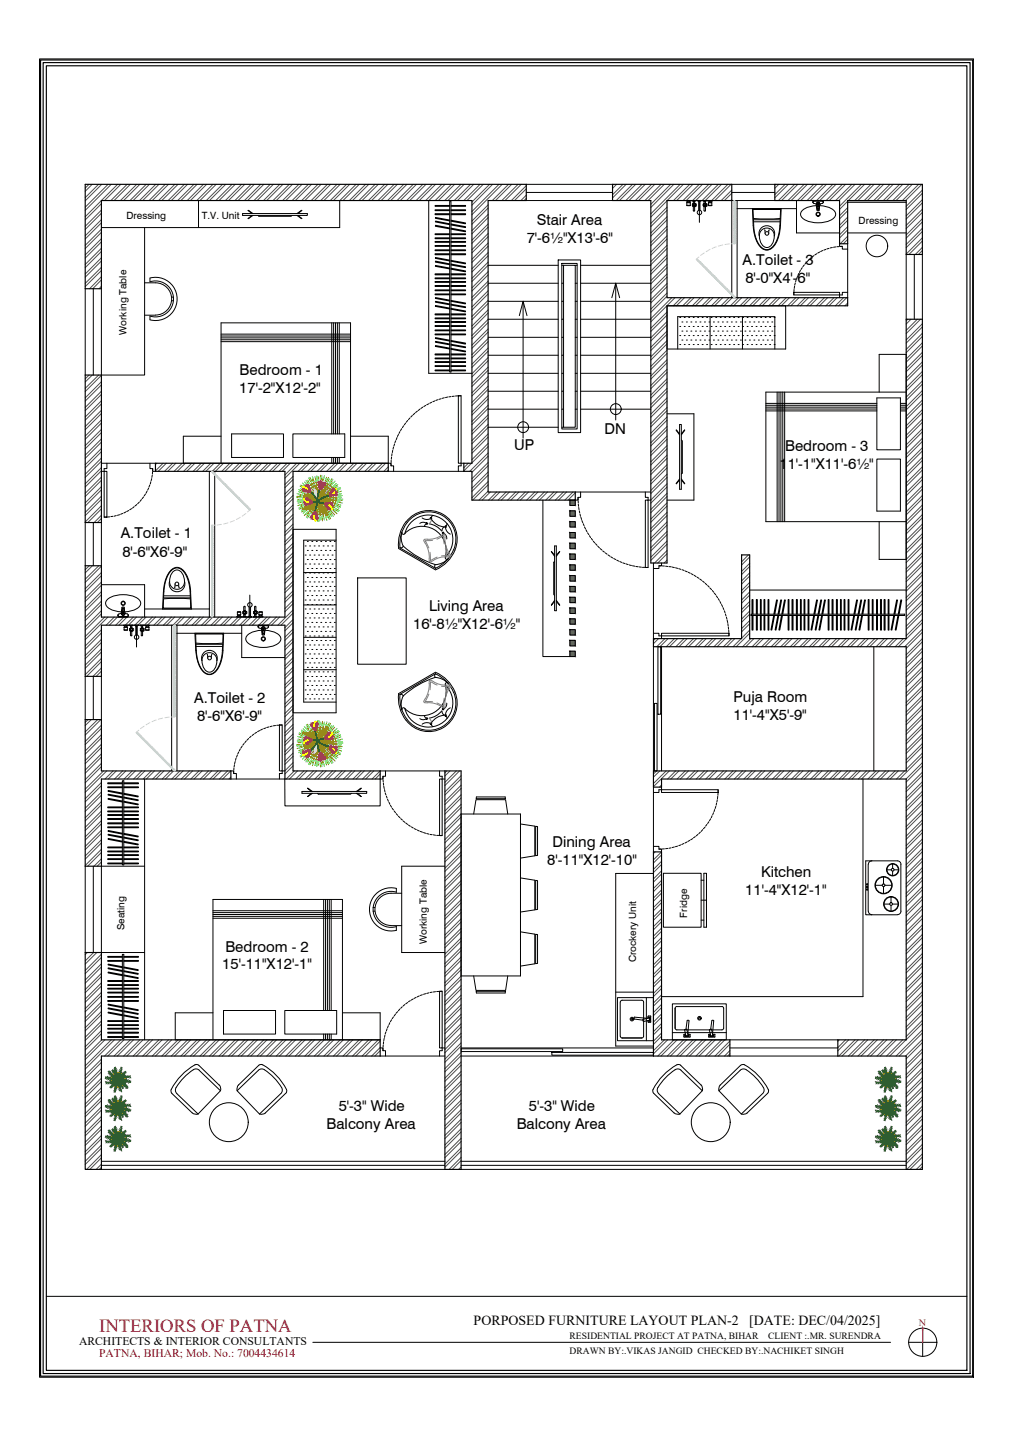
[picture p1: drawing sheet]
<svg xmlns="http://www.w3.org/2000/svg" width="297mm" height="420mm" viewBox="0 0 297 420" stroke-linecap="round" stroke-linejoin="round" font-family="sans-serif">
<defs><g id="words">
<text font-size="5.5" fill="#f00" x="29.1" y="389.9">INTERIORS OF PATNA</text>
<g font-size="4.4">
<text x="157.3" y="65.9">Stair Area</text>
<text x="154.3" y="71.2">7'-6½&quot;X13'-6&quot;</text>
<text x="217.5" y="77.7">A.Toilet - 3</text>
<text x="218.3" y="82.9">8'-0&quot;X4'-6&quot;</text>
<text x="70.2" y="109.7">Bedroom - 1</text>
<text x="70.1" y="115">17'-2&quot;X12'-2&quot;</text>
<text x="150.6" y="131.8">UP</text>
<text x="177.1" y="127">DN</text>
<text x="230" y="131.9">Bedroom - 3</text>
<text x="228.3" y="137.2">11'-1&quot;X11'-6½&quot;</text>
<text x="35.4" y="157.6">A.Toilet - 1</text>
<text x="35.8" y="162.9">8'-6&quot;X6'-9&quot;</text>
<text x="125.8" y="178.9">Living Area</text>
<text x="121" y="184.2">16'-8½&quot;X12'-6½&quot;</text>
<text x="56.9" y="205.8">A.Toilet - 2</text>
<text x="214.8" y="205.7">Puja Room</text>
<text x="57.7" y="211">8'-6&quot;X6'-9&quot;</text>
<text x="214.9" y="210.9">11'-4&quot;X5'-9&quot;</text>
<text x="161.8" y="248">Dining Area</text>
<text x="160.3" y="253.2">8'-11&quot;X12'-10&quot;</text>
<text x="223" y="256.9">Kitchen</text>
<text x="218.3" y="262.2">11'-4&quot;X12'-1&quot;</text>
<text x="66" y="278.6">Bedroom - 2</text>
<text x="65.1" y="283.8">15'-11&quot;X12'-1&quot;</text>
<text x="99.2" y="325.4">5'-3&quot; Wide</text>
<text x="154.9" y="325.4">5'-3&quot; Wide</text>
<text x="95.7" y="330.6">Balcony Area</text>
<text x="151.4" y="330.6">Balcony Area</text>
</g>
<g font-size="4.1">
<text x="138.7" y="387.9">PORPOSED FURNITURE LAYOUT PLAN-2</text>
<text x="219.5" y="387.9">[DATE: DEC/04/2025]</text>
</g>
<text font-size="3.4" x="23.1" y="393.8">ARCHITECTS &amp; INTERIOR CONSULTANTS</text>
<text font-size="3.4" fill="#f00" x="29" y="397.3">PATNA, BIHAR; Mob. No.: 7004434614</text>
<text font-size="3" fill="#f00" x="269.2" y="388.3">N</text>
<g font-size="2.9">
<text x="37.1" y="64.1">Dressing</text>
<text x="59.1" y="64.1">T.V. Unit</text>
<text x="251.5" y="65.5">Dressing</text>
<text x="37.1" y="98" transform="rotate(-90 37.1 98)">Working Table</text>
<text x="201.3" y="268.6" transform="rotate(-90 201.3 268.6)">Fridge</text>
<text x="36.5" y="272.3" transform="rotate(-90 36.5 272.3)">Seating</text>
<text x="125" y="276.4" transform="rotate(-90 125 276.4)">Working Table</text>
<text x="186.3" y="281.8" transform="rotate(-90 186.3 281.8)">Crockery Unit</text>
</g>
<g font-size="2.8">
<text x="166.9" y="391.9">RESIDENTIAL PROJECT AT PATNA, BIHAR</text>
<text x="225" y="391.9">CLIENT :.MR. SURENDRA</text>
<text x="166.9" y="396.5">DRAWN BY:.VIKAS JANGID CHECKED BY:.NACHIKET SINGH</text>
</g>
</g></defs>
<!-- layer: ds_hatch -->
<g fill="#7a6448" stroke="#7a6448" stroke-width=".29">
<path d="M166.9 146.4l1.6 1.6v-1.6zM166.9 146.4l1.6 1.6h-1.6z"/>
<path d="M166.9 149.6l1.6 1.6v-1.6zM166.9 149.6l1.6 1.6h-1.6z"/>
<path d="M166.9 152.7l1.6 1.6v-1.6zM166.9 152.7l1.6 1.6h-1.6z"/>
<path d="M166.9 155.9l1.6 1.6v-1.6zM166.9 155.9l1.6 1.6h-1.6z"/>
<path d="M166.9 159l1.6 1.7v-1.7zM166.9 159l1.6 1.7h-1.6z"/>
<path d="M166.9 162.2l1.6 1.6v-1.6zM166.9 162.2l1.6 1.6h-1.6z"/>
<path d="M166.9 165.4l1.6 1.6v-1.6zM166.9 165.4l1.6 1.6h-1.6z"/>
<path d="M166.9 168.5l1.6 1.6v-1.6zM166.9 168.5l1.6 1.6h-1.6z"/>
<path d="M166.9 171.7l1.6 1.6v-1.6zM166.9 171.7l1.6 1.6h-1.6z"/>
<path d="M166.9 174.9l1.6 1.5v-1.5zM166.9 174.9l1.6 1.5h-1.6z"/>
<path d="M166.9 178l1.6 1.6v-1.6zM166.9 178l1.6 1.6h-1.6z"/>
<path d="M166.9 181.2l1.6 1.6v-1.6zM166.9 181.2l1.6 1.6h-1.6z"/>
<path d="M166.9 184.4l1.6 1.5v-1.5zM166.9 184.4l1.6 1.5h-1.6z"/>
<path d="M166.9 187.5l1.6 1.6v-1.6zM166.9 187.5l1.6 1.6h-1.6z"/>
<path d="M166.9 190.7l1.6 1.5v-1.5zM166.9 190.7l1.6 1.5h-1.6z"/>
</g>
<!-- layer: HATCH WALL -->
<g fill="none" stroke="#4d4d4d" stroke-width=".29">
<path d="M26.1 54l-1.1 1.1M27 54l-2 2M28.9 54l-3.9 3.9M29.7 59.6l-4.7 4.8M29.8 54l-4.8 4.8M31.7 54l-6.7 6.7M32.6 54l-7.6 7.6M34.4 54l-9.4 9.5M35.4 54l-4.8 4.7M37.2 54l-4.7 4.7M38.2 54l-4.8 4.7M40 54l-4.7 4.7"/>
<path d="M41 54l-4.8 4.7M42.8 54l-4.7 4.7M43.8 54l-4.8 4.7M45.6 54l-4.7 4.7M46.6 54l-4.8 4.7M48.4 54l-4.7 4.7M49.3 54l-4.7 4.7M51.2 54l-4.7 4.7M52.1 54l-4.7 4.7M54 54l-4.7 4.7M54.9 54l-4.7 4.7M56.8 54l-4.7 4.7"/>
<path d="M57.7 54l-4.7 4.7M59.6 54l-4.8 4.7M60.5 54l-4.7 4.7M62.4 54l-4.8 4.7M63.3 54l-4.7 4.7M65.2 54l-4.8 4.7M66.1 54l-4.7 4.7M68 54l-4.8 4.7M68.9 54l-4.7 4.7M70.8 54l-4.8 4.7M71.7 54l-4.7 4.7M73.6 54l-4.8 4.7"/>
<path d="M74.5 54l-4.7 4.7M76.4 54l-4.8 4.7M77.3 54l-4.8 4.7M79.1 54l-4.7 4.7M80.1 54l-4.8 4.7M81.9 54l-4.7 4.7M82.9 54l-4.8 4.7M84.7 54l-4.7 4.7M85.7 54l-4.8 4.7M87.5 54l-4.7 4.7M88.5 54l-4.8 4.7M90.3 54l-4.7 4.7"/>
<path d="M91.3 54l-4.8 4.7M93.1 54l-4.7 4.7M94.1 54l-4.8 4.7M95.9 54l-4.7 4.7M96.8 54l-4.7 4.7M98.7 54l-4.7 4.7M99.6 54l-4.7 4.7M101.5 54l-4.7 4.7M102.4 54l-4.7 4.7M104.3 54l-4.7 4.7M105.2 54l-4.7 4.7M107.1 54l-4.8 4.7"/>
<path d="M108 54l-4.7 4.7M109.9 54l-4.8 4.7M110.8 54l-4.7 4.7M112.7 54l-4.8 4.7M113.6 54l-4.7 4.7M115.5 54l-4.8 4.7M116.4 54l-4.7 4.7M118.3 54l-4.8 4.7M119.2 54l-4.7 4.7M121.1 54l-4.8 4.7M122 54l-4.8 4.7M123.9 54l-4.8 4.7"/>
<path d="M124.8 54l-4.8 4.7M126.6 54l-4.7 4.7M127.6 54l-4.8 4.7M129.4 54l-4.7 4.7M130.4 54l-4.8 4.7M132.2 54l-4.7 4.7M133.2 54l-4.8 4.7M135 54l-4.7 4.7M136 54l-4.8 4.7M137.8 54l-4.7 4.7M138.8 54l-4.8 4.7M140.6 54l-4.7 4.7"/>
<path d="M141.5 54l-4.7 4.7M143 60l-4.8 4.7M143.4 54l-5.2 5.1M144.3 54l-6.1 6.1M146.2 54l-8 7.9M147.1 54l-8.9 8.9M149 54l-4.8 4.7M149.9 54l-4.8 4.7M151.8 54l-4.8 4.7M152.7 54l-4.8 4.7M154.2 54.4l-4.4 4.3M154.2 57.2l-1.6 1.5"/>
<path d="M154.2 55.3l-3.5 3.4M154.2 58.1l-.7 .6M179.7 54l-.3 .2M180.6 54l-1.2 1.2M182.5 54l-3.1 3M183.4 54l-4 4M185.3 54l-4.8 4.7M186.2 54l-4.7 4.7M188.1 54l-4.8 4.7M189 54l-4.7 4.7M190.9 54l-4.8 4.7M191.8 54l-4.7 4.7"/>
<path d="M193.7 54l-4.8 4.7M194.6 54l-4.7 4.7M195.4 58.8l-4.7 4.7M196.5 54l-5.8 5.8M197.4 54l-6.7 6.7M199.2 54l-8.5 8.6M200.2 54l-4.8 4.7M202 54l-4.7 4.7M203 54l-4.8 4.7M204.8 54l-4.7 4.7M205.8 54l-4.8 4.7M207.6 54l-4.7 4.7"/>
<path d="M208.6 54l-4.8 4.7M210.4 54l-4.7 4.7M211.4 54l-4.8 4.7M213.2 54l-4.7 4.7M214.2 54l-4.8 4.7M214.4 55.7l-3.1 3M214.4 58.5l-.3 .2M214.4 56.6l-2.2 2.1M227.2 54l-.2 .2M228.1 54l-1.1 1.1M230 54l-3 3M230.9 54l-3.9 3.9"/>
<path d="M232.8 54l-4.8 4.7M233.7 54l-4.7 4.7M235.6 54l-4.8 4.7M236.5 54l-4.7 4.7M238.4 54l-4.8 4.7M239.3 54l-4.7 4.7M241.2 54l-4.8 4.7M242.1 54l-4.8 4.7M244 54l-4.8 4.7M244.9 54l-4.8 4.7M246.7 54l-4.7 4.7M247.7 54l-4.8 4.7"/>
<path d="M248.3 58.9l-2.4 2.4M249.5 54l-4.7 4.7M250.5 54l-4.8 4.7M252.3 54l-6.4 6.4M253.3 54l-4.8 4.7M255.1 54l-4.7 4.7M256.1 54l-4.8 4.7M257.9 54l-4.7 4.7M258.9 54l-4.8 4.7M260.7 54l-4.7 4.7M261.6 54l-4.7 4.7M263.5 54l-4.7 4.7"/>
<path d="M264.4 54l-4.7 4.7M266.3 54l-4.7 4.7M267.2 54l-4.7 4.7M269.1 54l-4.7 4.7M270 54l-4.7 4.7M270.2 55.7l-4.7 4.7M270.2 58.5l-4.7 4.7M270.2 56.6l-4.7 4.7M270.2 59.4l-4.7 4.7M29.7 61.5l-4.7 4.8M29.7 64.3l-4.7 4.7M29.7 67.1l-4.7 4.7"/>
<path d="M29.7 69.9l-4.7 4.7M29.7 72.7l-4.7 4.7M29.7 75.5l-4.7 4.7M29.7 78.3l-4.7 4.7M29.7 62.4l-4.7 4.8M29.7 65.2l-4.7 4.8M29.7 68l-4.7 4.8M29.7 70.8l-4.7 4.8M29.7 73.6l-4.7 4.8M29.7 76.4l-4.7 4.8M29.7 79.2l-4.7 4.7M143 62.8l-4.8 4.7"/>
<path d="M143 65.6l-4.8 4.7M143 68.4l-4.8 4.7M143 71.2l-4.8 4.7M143 74l-4.8 4.7M143 76.8l-4.8 4.7M143 79.5l-4.8 4.8M143 60.9l-4.8 4.8M143 63.7l-4.8 4.8M143 66.5l-4.8 4.7M143 69.3l-4.8 4.7M143 72.1l-4.8 4.7M143 74.9l-4.8 4.7"/>
<path d="M143 77.7l-4.8 4.7M195.4 60.7l-4.7 4.7M195.4 63.5l-4.7 4.7M195.4 66.3l-4.7 4.7M195.4 69l-4.7 4.8M195.4 71.8l-4.7 4.8M195.4 74.6l-4.7 4.8M195.4 77.4l-4.7 4.8M195.4 61.6l-4.7 4.7M195.4 64.4l-4.7 4.7M195.4 67.2l-4.7 4.7M195.4 70l-4.7 4.7"/>
<path d="M195.4 72.8l-4.7 4.7M195.4 75.6l-4.7 4.7M195.4 78.4l-4.7 4.7M248.3 60.8l-2.4 2.4M248.3 63.6l-2.4 2.4M248.3 66.4l-2.4 2.3M248.3 69.2l-2.2 2.2M248.3 61.7l-2.4 2.4M248.3 64.5l-2.4 2.4M248.3 67.3l-2.4 2.4M248.3 70.1l-1.3 1.3M270.2 61.3l-4.7 4.7"/>
<path d="M270.2 64.1l-4.7 4.7M270.2 66.8l-4.7 4.8M270.2 69.6l-4.7 4.8M270.2 72.4l-2.1 2.1M270.2 62.2l-4.7 4.7M270.2 65l-4.7 4.7M270.2 67.8l-4.7 4.7M270.2 70.6l-3.9 3.9M270.2 73.4l-1.1 1.1M29.7 81l-3.5 3.5M29.7 83.8l-.7 .7M29.7 82l-2.5 2.5"/>
<path d="M143 82.3l-4.8 4.8M143 85.1l-4.8 4.8M143 87.9l-4.8 4.8M143 90.7l-4.8 4.8M143 93.5l-4.8 4.8M143 96.3l-4.8 4.7M143 99.1l-4.8 4.7M143 80.5l-4.8 4.7M143 83.3l-4.8 4.7M143 86.1l-4.8 4.7M143 88.9l-4.8 4.7M143 91.7l-4.8 4.7"/>
<path d="M143 94.4l-4.8 4.8M143 97.2l-4.8 4.8M195.4 80.2l-4.7 4.8M195.4 83l-4.7 4.8M195.4 85.8l-4.7 4.7M195.4 91.4l-4.7 4.7M195.4 94.1l-4.7 4.8M195.4 96.9l-4.7 4.8M195.4 99.7l-4.7 4.8M195.4 81.2l-4.7 4.7M195.4 83.9l-4.7 4.8M195.4 86.7l-4.7 4.7"/>
<path d="M195.4 92.3l-4.7 4.7M195.4 95.1l-4.7 4.7M195.4 97.9l-4.7 4.7M196.8 87.2l-6.1 6.1M197.7 87.2l-7 7M199.6 87.2l-2.4 2.3M200.5 87.2l-2.4 2.3M202.4 87.2l-2.4 2.3M203.3 87.2l-2.4 2.3M205.2 87.2l-2.4 2.3M206.1 87.2l-2.4 2.3M208 87.2l-2.4 2.3"/>
<path d="M208.9 87.2l-2.4 2.3M210.8 87.2l-2.4 2.3M211.7 87.2l-2.4 2.3M213.6 87.2l-2.4 2.3M214.5 87.2l-2.4 2.3M216.4 87.2l-2.4 2.3M217.3 87.2l-2.4 2.3M219.1 87.2l-2.3 2.3M220.1 87.2l-2.4 2.3M221.9 87.2l-2.3 2.3M222.9 87.2l-2.4 2.3M224.7 87.2l-2.3 2.3"/>
<path d="M225.7 87.2l-2.4 2.3M227.5 87.2l-2.3 2.3M228.5 87.2l-2.4 2.3M230.3 87.2l-2.3 2.3M231.3 87.2l-2.4 2.3M233.1 87.2l-2.4 2.3M234 87.2l-2.3 2.3M235.9 87.2l-2.4 2.3M236.8 87.2l-2.3 2.3M238.7 87.2l-2.4 2.3M239.6 87.2l-2.3 2.3M241.5 87.2l-2.4 2.3"/>
<path d="M242.4 87.2l-2.3 2.3M244.3 87.2l-2.4 2.3M245.2 87.2l-2.3 2.3M247.1 87.2l-2.4 2.3M248 87.2l-2.4 2.3M248.3 88.7l-.8 .8M265.9 93.5l-.4 .4M266.9 93.5l-1.4 1.4M268.7 93.5l-3.2 3.2M269.6 93.5l-4.1 4.2M270.2 94.8l-4.7 4.7M270.2 97.6l-4.7 4.7"/>
<path d="M270.2 95.7l-4.7 4.8M270.2 98.5l-4.7 4.8M26.1 109.8l-1.1 1.1M27 109.8l-2 2M28.9 109.8l-3.9 3.9M29.7 111.8l-4.7 4.7M29.7 114.6l-4.7 4.7M29.7 117.3l-4.7 4.8M29.7 109.9l-4.7 4.7M29.7 112.7l-4.7 4.7M29.7 115.5l-4.7 4.7M29.7 118.3l-4.7 4.7"/>
<path d="M143 101.9l-4.8 4.7M143 104.7l-4.8 4.7M143 107.5l-4.8 4.7M143 110.3l-4.8 4.7M143 113.1l-4.8 4.7M143 115.9l-4.8 4.7M143 118.7l-4.8 4.7M143 100l-4.8 4.8M143 102.8l-4.8 4.8M143 105.6l-4.8 4.8M143 108.4l-4.8 4.8M143 111.2l-4.8 4.8"/>
<path d="M143 114l-4.8 4.7M143 116.8l-4.8 4.7M143 119.6l-4.8 4.7M195.4 102.5l-4.7 4.8M195.4 105.3l-4.7 4.8M195.4 108.1l-4.7 4.8M195.4 110.9l-4.7 4.8M195.4 113.7l-4.7 4.7M195.4 116.5l-4.7 4.7M195.4 119.3l-4.7 4.7M195.4 100.7l-4.7 4.7M195.4 103.5l-4.7 4.7"/>
<path d="M195.4 106.3l-4.7 4.7M195.4 109.1l-4.7 4.7M195.4 111.8l-4.7 4.8M195.4 114.6l-4.7 4.8M195.4 117.4l-4.7 4.8M270.2 100.4l-4.7 4.7M270.2 103.2l-4.7 4.7M270.2 106l-4.7 4.7M270.2 108.8l-4.7 4.7M270.2 111.5l-4.7 4.8M270.2 114.3l-4.7 4.8M270.2 117.1l-4.7 4.8"/>
<path d="M270.2 119.9l-4.7 4.8M270.2 101.3l-4.7 4.7M270.2 104.1l-4.7 4.7M270.2 106.9l-4.7 4.7M270.2 109.7l-4.7 4.7M270.2 112.5l-4.7 4.7M270.2 115.3l-4.7 4.7M270.2 118.1l-4.7 4.7M29.7 120.1l-4.7 4.8M29.7 122.9l-4.7 4.8M29.7 125.7l-4.7 4.8M29.7 128.5l-4.7 4.8"/>
<path d="M29.7 131.3l-4.7 4.8M29.7 134.1l-4.7 4.8M29.7 136.9l-4.7 4.7M29.7 139.7l-4.7 4.7M29.7 121.1l-4.7 4.7M29.7 123.9l-4.7 4.7M29.7 126.7l-4.7 4.7M29.7 129.5l-4.7 4.7M29.7 132.2l-4.7 4.8M29.7 135l-4.7 4.8M29.7 137.8l-4.7 4.8M45.9 135.6l-.4 .4"/>
<path d="M47.8 135.6l-2.3 2.3M48.7 135.6l-2.4 2.4M50.6 135.6l-2.4 2.4M51.5 135.6l-2.4 2.4M53.4 135.6l-2.4 2.4M54.3 135.6l-2.4 2.4M56.2 135.6l-2.4 2.4M57.1 135.6l-2.4 2.4M59 135.6l-2.4 2.4M59.9 135.6l-2.4 2.4M61.8 135.6l-2.4 2.4M62.7 135.6l-2.4 2.4"/>
<path d="M64.5 135.6l-2.3 2.4M65.5 135.6l-2.4 2.4M67.3 135.6l-2.3 2.4M68.3 135.6l-2.4 2.4M70.1 135.6l-2.3 2.4M71.1 135.6l-2.4 2.4M72.9 135.6l-2.3 2.4M73.9 135.6l-2.4 2.4M75.7 135.6l-2.4 2.4M76.7 135.6l-2.4 2.4M78.5 135.6l-2.4 2.4M79.4 135.6l-2.3 2.4"/>
<path d="M81.3 135.6l-2.4 2.4M82.2 135.6l-2.3 2.4M84.1 135.6l-2.4 2.4M85 135.6l-2.3 2.4M85.8 139.5l-2.3 2.4M86.9 135.6l-3.4 3.5M87.8 135.6l-4.3 4.4M89.7 135.6l-2.4 2.4M90.6 135.6l-2.3 2.4M92.5 135.6l-2.4 2.4M93.4 135.6l-2.4 2.4M95.3 135.6l-2.4 2.4"/>
<path d="M96.2 135.6l-2.4 2.4M98.1 135.6l-2.4 2.4M99 135.6l-2.4 2.4M100.9 135.6l-2.4 2.4M101.8 135.6l-2.4 2.4M103.7 135.6l-2.4 2.4M104.6 135.6l-2.4 2.4M106.5 135.6l-2.4 2.4M107.4 135.6l-2.4 2.4M109.2 135.6l-2.3 2.4M110.2 135.6l-2.4 2.4M112 135.6l-2.3 2.4"/>
<path d="M113 135.6l-2.4 2.4M113.7 136.7l-1.2 1.3M113.7 137.6l-.3 .4M137.2 135.6l-1.3 1.3M138.1 135.6l-2.2 2.3M143 121.5l-4.8 4.7M143 124.2l-4.8 4.8M143 127l-4.8 4.8M143 129.8l-4.8 4.8M143 132.6l-5.4 5.4M143 135.4l-4.8 4.8M143 138.2l-4.8 4.8"/>
<path d="M143 122.4l-4.8 4.7M143 125.2l-4.8 4.7M143 128l-4.8 4.7M143 130.8l-4.8 4.7M143 133.6l-4.8 4.7M143 136.4l-4.8 4.7M143 139.1l-4.8 4.8M195.4 122.1l-4.7 4.7M195.4 124.9l-4.7 4.7M195.4 127.7l-4.7 4.7M195.4 130.5l-4.7 4.7M195.4 133.3l-4.7 4.7"/>
<path d="M195.4 136.1l-4.7 4.7M195.4 138.9l-4.7 4.7M195.4 120.2l-4.7 4.8M195.4 123l-4.7 4.8M195.4 125.8l-4.7 4.8M195.4 128.6l-4.7 4.8M195.4 131.4l-4.7 4.7M195.4 134.2l-4.7 4.7M195.4 137l-4.7 4.7M195.4 139.8l-4.7 4.7M270.2 122.7l-4.7 4.8M270.2 125.5l-4.7 4.8"/>
<path d="M270.2 128.3l-4.7 4.8M270.2 131.1l-4.7 4.7M270.2 133.9l-4.7 4.7M270.2 136.7l-4.7 4.7M270.2 139.5l-4.7 4.7M270.2 120.9l-4.7 4.7M270.2 123.7l-4.7 4.7M270.2 126.4l-4.7 4.8M270.2 129.2l-4.7 4.8M270.2 132l-4.7 4.8M270.2 134.8l-4.7 4.8M270.2 137.6l-4.7 4.8"/>
<path d="M29.7 142.5l-4.7 4.7M29.7 145.3l-4.7 4.7M29.7 148.1l-4.7 4.7M29.7 150.9l-2.1 2.1M29.7 140.6l-4.7 4.8M29.7 143.4l-4.7 4.8M29.7 146.2l-4.7 4.8M29.7 149l-4 4M29.7 151.8l-1.2 1.2M85.8 142.3l-2.3 2.4M85.8 145.1l-2.3 2.3M85.8 147.9l-2.3 2.3"/>
<path d="M85.8 150.7l-2.3 2.3M85.8 153.5l-2.3 2.3M85.8 156.3l-2.3 2.3M85.8 159l-2.3 2.4M85.8 140.4l-2.3 2.4M85.8 143.2l-2.3 2.4M85.8 146l-2.3 2.4M85.8 148.8l-2.3 2.4M85.8 151.6l-2.3 2.4M85.8 154.4l-2.3 2.4M85.8 157.2l-2.3 2.4M85.8 160l-2.3 2.3"/>
<path d="M143 141l-4.8 4.8M143 143.8l-2.7 2.6M143 141.9l-4.5 4.5M143.6 144.1l-2.3 2.3M145.5 144.1l-2.4 2.3M146.4 144.1l-2.4 2.3M148.3 144.1l-2.4 2.3M149.2 144.1l-2.4 2.3M151.1 144.1l-2.4 2.3M152 144.1l-2.4 2.3M153.9 144.1l-2.4 2.3M154.8 144.1l-2.4 2.3"/>
<path d="M156.7 144.1l-2.4 2.3M157.6 144.1l-2.4 2.3M159.5 144.1l-2.4 2.3M160.4 144.1l-2.4 2.3M162.2 144.1l-2.3 2.3M163.2 144.1l-2.4 2.3M165 144.1l-2.3 2.3M166 144.1l-2.4 2.3M167.8 144.1l-2.3 2.3M168.5 146.2l-.2 .2M168.5 144.3l-2.1 2.1M195.4 141.6l-4.7 4.8"/>
<path d="M195.4 144.4l-4.7 4.8M195.4 147.2l-4.7 4.8M195.4 150l-4.7 4.8M195.4 152.8l-4.7 4.8M195.4 155.6l-4.7 4.8M195.4 158.4l-4.7 4.8M195.4 142.6l-4.7 4.7M195.4 145.4l-4.7 4.7M195.4 148.2l-4.7 4.7M195.4 151l-4.7 4.7M195.4 153.8l-4.7 4.7M195.4 156.5l-4.7 4.8"/>
<path d="M195.4 159.3l-4.7 4.8M270.2 142.3l-4.7 4.7M270.2 145.1l-4.7 4.7M270.2 147.9l-4.7 4.7M270.2 150.7l-4.7 4.7M270.2 153.5l-4.7 4.7M270.2 156.3l-4.7 4.7M270.2 159l-4.7 4.8M270.2 140.4l-4.7 4.8M270.2 143.2l-4.7 4.8M270.2 146l-4.7 4.7M270.2 148.8l-4.7 4.7"/>
<path d="M270.2 151.6l-4.7 4.7M270.2 154.4l-4.7 4.7M270.2 157.2l-4.7 4.7M270.2 160l-4.7 4.7M26.1 165.7l-1.1 1.1M27.1 165.7l-2.1 2M28.9 165.7l-3.9 3.9M29.7 167.6l-4.7 4.8M29.7 170.4l-4.7 4.8M29.7 173.2l-4.7 4.8M29.7 176l-4.7 4.8M29.7 178.8l-4.7 4.8"/>
<path d="M29.7 165.8l-4.7 4.7M29.7 168.6l-4.7 4.7M29.7 171.4l-4.7 4.7M29.7 174.2l-4.7 4.7M29.7 177l-4.7 4.7M29.7 179.7l-4.7 4.8M85.8 161.8l-2.3 2.4M85.8 164.6l-2.3 2.4M85.8 167.4l-2.3 2.4M85.8 170.2l-2.3 2.4M85.8 173l-2.3 2.4M85.8 175.8l-2.3 2.4"/>
<path d="M85.8 178.6l-4.4 4.4M85.8 162.8l-2.3 2.3M85.8 165.6l-2.3 2.3M85.8 168.4l-2.3 2.3M85.8 171.2l-2.3 2.3M85.8 173.9l-2.3 2.4M85.8 176.7l-2.3 2.4M85.8 179.5l-3.5 3.5M195.4 161.2l-3.6 3.6M195.4 164l-.9 .8M195.4 162.1l-2.7 2.7M217.4 162.5l-.2 .1"/>
<path d="M219.2 162.5l-2 2M219.6 164.9l-2.4 2.4M219.6 167.7l-2.4 2.4M219.6 170.5l-2.4 2.4M219.6 173.3l-2.4 2.4M219.6 176.1l-2.4 2.4M219.6 178.9l-2.4 2.4M219.6 163.1l-2.4 2.3M219.6 165.9l-2.4 2.3M219.6 168.7l-2.4 2.3M219.6 171.5l-2.4 2.3M219.6 174.2l-2.4 2.4"/>
<path d="M219.6 177l-2.4 2.4M219.6 179.8l-2.4 2.4M270.2 161.8l-4.7 4.8M270.2 164.6l-4.7 4.8M270.2 167.4l-4.7 4.8M270.2 170.2l-4.7 4.8M270.2 173l-4.7 4.8M270.2 175.8l-4.7 4.8M270.2 178.6l-4.7 4.7M270.2 162.8l-4.7 4.7M270.2 165.6l-4.7 4.7M270.2 168.4l-4.7 4.7"/>
<path d="M270.2 171.2l-4.7 4.7M270.2 173.9l-4.7 4.8M270.2 176.7l-4.7 4.8M270.2 179.5l-4.7 4.8M29.7 184.4l-4.7 4.7M29.7 187.2l-4.7 4.7M29.7 190l-4.7 4.7M29.7 192.8l-4.7 4.7M29.7 195.6l-2.5 2.4M29.7 185.3l-4.7 4.8M29.7 188.1l-4.7 4.8M29.7 190.9l-4.7 4.8"/>
<path d="M29.7 193.7l-4.3 4.3M29.7 196.5l-1.5 1.5M30.7 180.7l-5.7 5.7M31.6 180.7l-6.6 6.6M33.5 180.7l-2.4 2.3M34.4 180.7l-2.4 2.3M36.3 180.7l-2.4 2.3M37.2 180.7l-2.4 2.3M39.1 180.7l-2.4 2.3M40 180.7l-2.4 2.3M41.9 180.7l-2.4 2.3M42.8 180.7l-2.4 2.3"/>
<path d="M44.6 180.7l-2.3 2.3M45.6 180.7l-2.4 2.3M47.4 180.7l-2.3 2.3M48.4 180.7l-2.4 2.3M50.2 180.7l-2.3 2.3M51.2 180.7l-2.4 2.3M53 180.7l-2.3 2.3M54 180.7l-2.4 2.3M55.8 180.7l-2.3 2.3M56.8 180.7l-2.4 2.3M58.6 180.7l-2.4 2.3M59.5 180.7l-2.3 2.3"/>
<path d="M61.4 180.7l-2.4 2.3M62.3 180.7l-2.3 2.3M64.2 180.7l-2.4 2.3M65.1 180.7l-2.3 2.3M67 180.7l-2.4 2.3M67.9 180.7l-2.3 2.3M69.8 180.7l-2.4 2.3M70.7 180.7l-2.3 2.3M72.6 180.7l-2.4 2.3M73.5 180.7l-2.4 2.3M75.4 180.7l-2.4 2.3M76.3 180.7l-2.4 2.3"/>
<path d="M78.2 180.7l-2.4 2.3M79.1 180.7l-2.4 2.3M81 180.7l-2.4 2.3M81.9 180.7l-2.4 2.3M85.8 181.4l-2.3 2.4M85.8 184.2l-2.3 2.4M85.8 187l-2.3 2.4M85.8 189.8l-2.3 2.4M85.8 192.6l-2.3 2.3M85.8 195.4l-2.3 2.3M85.8 198.2l-2.3 2.3M85.8 182.3l-2.3 2.4"/>
<path d="M85.8 185.1l-2.3 2.4M85.8 187.9l-2.3 2.4M85.8 190.7l-2.3 2.4M85.8 193.5l-2.3 2.4M85.8 196.3l-2.3 2.4M85.8 199.1l-2.3 2.4M192 187l-.6 .5M192.9 187l-1.5 1.5M194.8 187l-2.4 2.4M195.7 187l-2.4 2.4M197.6 187l-2.4 2.4M198.5 187l-2.4 2.4"/>
<path d="M200.3 187l-2.3 2.4M201.3 187l-2.4 2.4M203.1 187l-2.3 2.4M204.1 187l-2.4 2.4M205.9 187l-2.3 2.4M206.9 187l-2.4 2.4M208.7 187l-2.3 2.4M209.7 187l-2.4 2.4M211.5 187l-2.3 2.4M212.5 187l-2.4 2.4M214.3 187l-2.4 2.4M215.3 187l-2.4 2.4"/>
<path d="M217.1 187l-2.4 2.4M219.6 181.7l-2.4 2.4M219.6 184.5l-2.4 2.4M219.6 182.6l-2.4 2.4M219.6 185.4l-3.9 4M219.9 187l-2.4 2.4M220.8 187l-2.3 2.4M222.7 187l-2.4 2.4M223.6 187l-2.3 2.4M225.5 187l-2.4 2.4M226.4 187l-2.3 2.4M228.3 187l-2.4 2.4"/>
<path d="M229.2 187l-2.3 2.4M231.1 187l-2.4 2.4M232 187l-2.4 2.4M233.9 187l-2.4 2.4M234.8 187l-2.4 2.4M236.7 187l-2.4 2.4M237.6 187l-2.4 2.4M239.5 187l-2.4 2.4M240.4 187l-2.4 2.4M242.3 187l-2.4 2.4M243.2 187l-2.4 2.4M245.1 187l-2.4 2.4"/>
<path d="M246 187l-2.4 2.4M247.8 187l-2.3 2.4M248.8 187l-2.4 2.4M250.6 187l-2.3 2.4M251.6 187l-2.4 2.4M253.4 187l-2.3 2.4M254.4 187l-2.4 2.4M256.2 187l-2.3 2.4M257.2 187l-2.4 2.4M259 187l-2.3 2.4M260 187l-2.4 2.4M261.8 187l-2.4 2.4"/>
<path d="M262.7 187l-2.3 2.4M264.6 187l-2.4 2.4M270.2 181.4l-4.7 4.7M270.2 184.2l-5.2 5.2M270.2 187l-4.7 4.7M270.2 189.8l-4.7 4.7M270.2 192.6l-4.7 4.7M270.2 195.4l-4.7 4.7M270.2 198.2l-4.7 4.7M270.2 182.3l-7 7.1M270.2 185.1l-4.7 4.8M270.2 187.9l-4.7 4.8"/>
<path d="M270.2 190.7l-4.7 4.8M270.2 193.5l-4.7 4.7M270.2 196.3l-4.7 4.7M270.2 199.1l-4.7 4.7M25.8 210.7l-.8 .8M26.7 210.7l-1.7 1.7M28.6 210.7l-3.6 3.6M29.5 210.7l-4.5 4.5M29.7 212.3l-4.7 4.8M29.7 215.1l-4.7 4.8M29.7 217.9l-4.7 4.8M29.7 213.3l-4.7 4.7"/>
<path d="M29.7 216.1l-4.7 4.7M29.7 218.9l-4.7 4.7M85.8 201l-2.3 2.3M85.8 203.8l-2.3 2.3M85.8 206.5l-2.3 2.4M85.8 209.3l-2.3 2.4M85.8 212.1l-2.3 2.4M85.8 214.9l-2.3 2.4M85.8 217.7l-2.3 2.4M85.8 201.9l-2.3 2.4M85.8 204.7l-2.3 2.4M85.8 207.5l-2.3 2.3"/>
<path d="M85.8 210.3l-2.3 2.3M85.8 213.1l-2.3 2.3M85.8 215.9l-2.3 2.3M85.8 218.7l-2.3 2.3M270.2 201l-4.7 4.7M270.2 203.8l-4.7 4.7M270.2 206.5l-4.7 4.8M270.2 209.3l-4.7 4.8M270.2 212.1l-4.7 4.8M270.2 214.9l-4.7 4.8M270.2 217.7l-4.7 4.8M270.2 201.9l-4.7 4.7"/>
<path d="M270.2 204.7l-4.7 4.7M270.2 207.5l-4.7 4.7M270.2 210.3l-4.7 4.7M270.2 213.1l-4.7 4.7M270.2 215.9l-4.7 4.7M270.2 218.7l-4.7 4.7M29.7 220.7l-4.7 4.8M29.7 223.5l-4.7 4.8M29.7 229.1l-4.7 4.7M29.7 231.9l-4.7 4.7M29.7 234.7l-4.7 4.7M29.7 237.5l-4.7 4.7"/>
<path d="M29.7 221.7l-4.7 4.7M29.7 224.5l-4.7 4.7M29.7 230l-4.7 4.8M29.7 232.8l-4.7 4.8M29.7 235.6l-4.7 4.8M29.7 238.4l-4.7 4.8M30.3 225.7l-5.3 5.4M31.3 225.7l-6.3 6.3M33.1 225.7l-2.3 2.4M34.1 225.7l-2.4 2.4M35.9 225.7l-2.3 2.4M36.9 225.7l-2.4 2.4"/>
<path d="M38.7 225.7l-2.3 2.4M39.7 225.7l-2.4 2.4M41.5 225.7l-2.4 2.4M42.4 225.7l-2.3 2.4M44.3 225.7l-2.4 2.4M45.2 225.7l-2.3 2.4M47.1 225.7l-2.4 2.4M48 225.7l-2.3 2.4M49.9 225.7l-2.4 2.4M50.8 225.7l-2.3 2.4M52.7 225.7l-2.4 2.4M53.6 225.7l-2.3 2.4"/>
<path d="M55.5 225.7l-2.4 2.4M56.4 225.7l-2.4 2.4M58.3 225.7l-2.4 2.4M59.2 225.7l-2.4 2.4M61.1 225.7l-2.4 2.4M62 225.7l-2.4 2.4M63.9 225.7l-2.4 2.4M64.8 225.7l-2.4 2.4M66.7 225.7l-2.4 2.4M67.6 225.7l-2.4 2.4M67.6 227.5l-.5 .6M85.8 220.5l-2.3 2.4"/>
<path d="M85.8 223.3l-2.3 2.4M85.8 221.4l-2.3 2.4M85.8 224.2l-2.3 2.4M86.2 225.7l-2.4 2.4M87.2 225.7l-2.4 2.4M89 225.7l-2.4 2.4M89.9 225.7l-2.3 2.4M91.8 225.7l-2.4 2.4M92.7 225.7l-2.3 2.4M94.6 225.7l-2.4 2.4M95.5 225.7l-2.3 2.4M97.4 225.7l-2.4 2.4"/>
<path d="M98.3 225.7l-2.3 2.4M100.2 225.7l-2.4 2.4M101.1 225.7l-2.4 2.4M103 225.7l-2.4 2.4M103.9 225.7l-2.4 2.4M105.8 225.7l-2.4 2.4M106.7 225.7l-2.4 2.4M108.6 225.7l-2.4 2.4M109.5 225.7l-2.4 2.4M111.4 225.7l-2.4 2.4M111.4 226.6l-1.5 1.5M130.9 225.7l-.6 .6"/>
<path d="M131.8 225.7l-1.5 1.5M133.7 225.7l-3.4 3.4M134.6 225.7l-4.3 4.3M135.1 227.1l-4.8 4.8M135.1 229.9l-4.8 4.8M135.1 232.7l-4.8 4.7M135.1 235.5l-4.8 4.7M135.1 238.3l-4.8 4.7M135.1 228l-4.8 4.8M135.1 230.8l-4.8 4.8M135.1 233.6l-4.8 4.8M135.1 236.4l-4.8 4.8"/>
<path d="M135.1 239.2l-4.8 4.8M192.3 225.7l-.9 .9M193.3 225.7l-1.9 1.8M193.8 229.8l-.6 .7M195.1 225.7l-3.7 3.7M196.1 225.7l-4.7 4.6M197.9 225.7l-2.3 2.4M198.9 225.7l-2.4 2.4M200.7 225.7l-2.3 2.4M201.7 225.7l-2.4 2.4M203.5 225.7l-2.3 2.4M204.5 225.7l-2.4 2.4"/>
<path d="M206.3 225.7l-2.4 2.4M207.2 225.7l-2.3 2.4M209.1 225.7l-2.4 2.4M210 225.7l-2.3 2.4M211.9 225.7l-2.4 2.4M212.8 225.7l-2.3 2.4M214.7 225.7l-2.4 2.4M215.6 225.7l-2.3 2.4M217.5 225.7l-2.4 2.4M218.4 225.7l-2.3 2.4M220.3 225.7l-2.4 2.4M221.2 225.7l-2.4 2.4"/>
<path d="M223.1 225.7l-2.4 2.4M224 225.7l-2.4 2.4M225.9 225.7l-2.4 2.4M226.8 225.7l-2.4 2.4M228.7 225.7l-2.4 2.4M229.6 225.7l-2.4 2.4M231.5 225.7l-2.4 2.4M232.4 225.7l-2.4 2.4M234.3 225.7l-2.4 2.4M235.2 225.7l-2.4 2.4M237.1 225.7l-2.4 2.4M238 225.7l-2.4 2.4"/>
<path d="M239.8 225.7l-2.3 2.4M240.8 225.7l-2.4 2.4M242.6 225.7l-2.3 2.4M243.6 225.7l-2.4 2.4M245.4 225.7l-2.3 2.4M246.4 225.7l-2.4 2.4M248.2 225.7l-2.3 2.4M249.2 225.7l-2.4 2.4M251 225.7l-2.3 2.4M252 225.7l-2.4 2.4M253.8 225.7l-2.4 2.4M254.7 225.7l-2.3 2.4"/>
<path d="M256.6 225.7l-2.4 2.4M257.5 225.7l-2.3 2.4M259.4 225.7l-2.4 2.4M260.3 225.7l-2.3 2.4M262.2 225.7l-2.4 2.4M263.1 225.7l-2.3 2.4M265 225.7l-2.4 2.4M270.2 220.5l-4.7 4.8M270.2 223.3l-4.8 4.8M270.2 226.1l-4.7 4.7M270.2 228.9l-4.7 4.7M270.2 231.7l-4.7 4.7"/>
<path d="M270.2 234.5l-4.7 4.7M270.2 237.3l-4.7 4.7M270.2 221.4l-6.6 6.7M270.2 224.2l-4.7 4.8M270.2 227l-4.7 4.8M270.2 229.8l-4.7 4.8M270.2 232.6l-4.7 4.8M270.2 235.4l-4.7 4.8M270.2 238.2l-4.7 4.8M29.7 240.3l-4.7 4.7M29.7 243.1l-4.7 4.7M29.7 245.9l-4.7 4.7"/>
<path d="M29.7 248.7l-4.7 4.7M29.7 251.5l-2.2 2.1M29.7 241.2l-4.7 4.8M29.7 244l-4.7 4.8M29.7 246.8l-4.7 4.7M29.7 249.6l-4 4M29.7 252.4l-1.2 1.2M135.1 241.1l-4.8 4.7M135.1 243.9l-4.8 4.7M135.1 246.7l-4.8 4.7M135.1 249.5l-4.8 4.7M135.1 252.3l-4.8 4.7"/>
<path d="M135.1 255.1l-4.8 4.7M135.1 257.9l-4.8 4.7M135.1 242l-4.8 4.8M135.1 244.8l-4.8 4.8M135.1 247.6l-4.8 4.7M135.1 250.4l-4.8 4.7M135.1 253.2l-4.8 4.7M135.1 256l-4.8 4.7M135.1 258.8l-4.8 4.7M191.9 249.4l-.5 .5M193.8 249.4l-2.4 2.4M193.8 252.2l-2.4 2.4"/>
<path d="M193.8 255l-2.4 2.3M193.8 257.8l-2.4 2.3M193.8 250.3l-2.4 2.4M193.8 253.1l-2.4 2.4M193.8 255.9l-2.4 2.4M193.8 258.7l-2.4 2.4M270.2 240.1l-4.7 4.7M270.2 242.9l-4.7 4.7M270.2 245.7l-4.7 4.7M270.2 248.5l-4.7 4.7M270.2 251.2l-4.7 4.8M270.2 254l-4.7 4.8"/>
<path d="M270.2 256.8l-4.7 4.8M270.2 259.6l-4.7 4.8M270.2 241l-4.7 4.7M270.2 243.8l-4.7 4.7M270.2 246.6l-4.7 4.7M270.2 249.4l-4.7 4.7M270.2 252.2l-4.7 4.7M270.2 255l-4.7 4.7M270.2 257.8l-4.7 4.7M25.6 278.9l-.6 .6M27.4 278.9l-2.4 2.4M28.3 278.9l-3.3 3.4"/>
<path d="M29.7 279.4l-4.7 4.7M135.1 260.6l-4.8 4.8M135.1 263.4l-4.8 4.8M135.1 266.2l-4.8 4.8M135.1 269l-4.8 4.8M135.1 271.8l-4.8 4.8M135.1 274.6l-4.8 4.8M135.1 277.4l-4.8 4.8M135.1 261.6l-4.8 4.7M135.1 264.4l-4.8 4.7M135.1 267.2l-4.8 4.7M135.1 270l-4.8 4.7"/>
<path d="M135.1 272.8l-4.8 4.7M135.1 275.5l-4.8 4.8M135.1 278.3l-4.8 4.8M193.8 260.6l-2.4 2.3M193.8 263.4l-2.4 2.3M193.8 266.1l-2.4 2.4M193.8 268.9l-2.4 2.4M193.8 271.7l-2.4 2.4M193.8 274.5l-2.4 2.4M193.8 277.3l-2.4 2.4M193.8 261.5l-2.4 2.4M193.8 264.3l-2.4 2.4"/>
<path d="M193.8 267.1l-2.4 2.4M193.8 269.9l-2.4 2.3M193.8 272.7l-2.4 2.3M193.8 275.5l-2.4 2.3M193.8 278.3l-2.4 2.3M270.2 262.4l-4.7 4.8M270.2 265.2l-4.7 4.8M270.2 268l-4.7 4.8M270.2 270.8l-4.7 4.7M270.2 273.6l-4.7 4.7M270.2 276.4l-4.7 4.7M270.2 279.2l-4.7 4.7"/>
<path d="M270.2 260.6l-4.7 4.7M270.2 263.4l-4.7 4.7M270.2 266.1l-4.7 4.8M270.2 268.9l-4.7 4.8M270.2 271.7l-4.7 4.8M270.2 274.5l-4.7 4.8M270.2 277.3l-4.7 4.8M29.7 282.2l-4.7 4.7M29.7 285l-4.7 4.7M29.7 287.8l-4.7 4.7M29.7 290.6l-4.7 4.7M29.7 293.4l-4.7 4.7"/>
<path d="M29.7 296.2l-4.7 4.7M29.7 299l-4.7 4.7M29.7 280.3l-4.7 4.8M29.7 283.1l-4.7 4.8M29.7 285.9l-4.7 4.8M29.7 288.7l-4.7 4.8M29.7 291.5l-4.7 4.7M29.7 294.3l-4.7 4.7M29.7 297.1l-4.7 4.7M29.7 299.9l-4.7 4.7M135.1 280.2l-4.8 4.7M135.1 283l-4.8 4.7"/>
<path d="M135.1 285.8l-4.8 4.7M135.1 288.6l-4.8 4.7M135.1 291.4l-4.8 4.7M135.1 294.2l-4.8 4.7M135.1 297l-4.8 4.7M135.1 299.8l-4.8 4.7M135.1 281.1l-4.8 4.8M135.1 283.9l-4.8 4.8M135.1 286.7l-4.8 4.8M135.1 289.5l-4.8 4.8M135.1 292.3l-4.8 4.8M135.1 295.1l-4.8 4.7"/>
<path d="M135.1 297.9l-4.8 4.7M193.8 280.1l-2.4 2.4M193.8 282.9l-2.4 2.4M193.8 285.7l-2.4 2.4M193.8 288.5l-2.4 2.4M193.8 291.3l-2.4 2.4M193.8 294.1l-2.4 2.4M193.8 296.9l-2.4 2.4M193.8 299.7l-2.4 2.3M193.8 281.1l-2.4 2.3M193.8 283.8l-2.4 2.4M193.8 286.6l-2.4 2.4"/>
<path d="M193.8 289.4l-2.4 2.4M193.8 292.2l-2.4 2.4M193.8 295l-2.4 2.4M193.8 297.8l-2.4 2.4M270.2 282l-4.7 4.7M270.2 284.8l-4.7 4.7M270.2 287.6l-4.7 4.7M270.2 290.4l-4.7 4.7M270.2 293.2l-4.7 4.7M270.2 296l-4.7 4.7M270.2 298.7l-4.7 4.8M270.2 280.1l-4.7 4.8"/>
<path d="M270.2 282.9l-4.7 4.8M270.2 285.7l-4.7 4.7M270.2 288.5l-4.7 4.7M270.2 291.3l-4.7 4.7M270.2 294.1l-4.7 4.7M270.2 296.9l-4.7 4.7M270.2 299.7l-4.7 4.7M29.7 301.8l-4.7 4.7M29.7 310.1l-4.7 4.8M29.7 312.9l-4.7 4.8M29.7 315.7l-4.7 4.8M29.7 318.5l-4.7 4.8"/>
<path d="M29.7 302.7l-4.7 4.7M29.7 311.1l-4.7 4.7M29.7 313.9l-4.7 4.7M29.7 316.7l-4.7 4.7M29.7 319.4l-4.7 4.8M29.8 304.5l-4.8 4.8M30.7 304.5l-5.7 5.7M32.6 304.5l-7.6 7.6M33.5 304.5l-8.5 8.5M35.4 304.5l-4.8 4.7M36.3 304.5l-4.7 4.7M38.2 304.5l-4.8 4.7"/>
<path d="M39.1 304.5l-4.7 4.7M41 304.5l-4.8 4.7M41.9 304.5l-4.7 4.7M43.8 304.5l-4.8 4.7M44.7 304.5l-4.8 4.7M46.6 304.5l-4.8 4.7M47.5 304.5l-4.8 4.7M49.3 304.5l-4.7 4.7M50.3 304.5l-4.8 4.7M52.1 304.5l-4.7 4.7M53.1 304.5l-4.8 4.7M54.9 304.5l-4.7 4.7"/>
<path d="M55.9 304.5l-4.8 4.7M57.7 304.5l-4.7 4.7M58.7 304.5l-4.8 4.7M60.5 304.5l-4.7 4.7M61.5 304.5l-4.8 4.7M63.3 304.5l-4.7 4.7M64.2 304.5l-4.7 4.7M66.1 304.5l-4.7 4.7M67 304.5l-4.7 4.7M68.9 304.5l-4.7 4.7M69.8 304.5l-4.7 4.7M71.7 304.5l-4.7 4.7"/>
<path d="M72.6 304.5l-4.7 4.7M74.5 304.5l-4.7 4.7M75.4 304.5l-4.7 4.7M77.3 304.5l-4.8 4.7M78.2 304.5l-4.7 4.7M80.1 304.5l-4.8 4.7M81 304.5l-4.7 4.7M82.9 304.5l-4.8 4.7M83.8 304.5l-4.7 4.7M85.7 304.5l-4.8 4.7M86.6 304.5l-4.7 4.7M88.5 304.5l-4.8 4.7"/>
<path d="M89.4 304.5l-4.7 4.7M91.3 304.5l-4.8 4.7M92.2 304.5l-4.8 4.7M94.1 304.5l-4.8 4.7M95 304.5l-4.8 4.7M96.8 304.5l-4.7 4.7M97.8 304.5l-4.8 4.7M99.6 304.5l-4.7 4.7M100.6 304.5l-4.8 4.7M102.4 304.5l-4.7 4.7M103.4 304.5l-4.8 4.7M105.2 304.5l-4.7 4.7"/>
<path d="M106.2 304.5l-4.8 4.7M108 304.5l-4.7 4.7M109 304.5l-4.8 4.7M110.8 304.5l-4.7 4.7M111.4 306.7l-2.5 2.5M111.4 304.8l-4.4 4.4M111.4 307.6l-1.6 1.6M135.1 302.6l-4.8 4.7M135.1 305.4l-4.8 4.7M135.1 308.1l-4.8 4.8M135.1 310.9l-4.8 4.8M135.1 313.7l-4.8 4.8"/>
<path d="M135.1 316.5l-4.8 4.8M135.1 319.3l-4.8 4.8M135.1 300.7l-4.8 4.7M135.1 303.5l-4.8 4.7M135.1 306.3l-4.8 4.7M135.1 309.1l-4.8 4.7M135.1 311.9l-4.8 4.7M135.1 314.7l-4.8 4.7M135.1 317.5l-4.8 4.7M193.8 302.5l-2.4 2.3M193.8 300.6l-2.4 2.4M193.8 303.4l-2.4 2.4"/>
<path d="M194.6 304.5l-3.2 3.1M195.6 304.5l-4.2 4.1M197.4 304.5l-4.7 4.7M198.4 304.5l-4.8 4.7M200.2 304.5l-4.7 4.7M201.2 304.5l-4.8 4.7M203 304.5l-4.7 4.7M203.9 304.5l-4.7 4.7M205.8 304.5l-4.7 4.7M206.7 304.5l-4.7 4.7M208.6 304.5l-4.7 4.7M209.5 304.5l-4.7 4.7"/>
<path d="M211.4 304.5l-4.7 4.7M212.3 304.5l-4.7 4.7M213.8 304.8l-4.3 4.4M213.8 307.6l-1.6 1.6M213.8 305.7l-3.4 3.5M213.8 308.5l-.6 .7M245.8 304.5l-.4 .4M247.7 304.5l-2.3 2.2M248.6 304.5l-3.2 3.2M250.5 304.5l-4.8 4.7M251.4 304.5l-4.7 4.7M253.3 304.5l-4.8 4.7"/>
<path d="M254.2 304.5l-4.7 4.7M256.1 304.5l-4.8 4.7M257 304.5l-4.7 4.7M258.9 304.5l-4.8 4.7M259.8 304.5l-4.8 4.7M261.6 304.5l-4.7 4.7M262.6 304.5l-4.8 4.7M264.4 304.5l-4.7 4.7M265.4 304.5l-4.8 4.7M270.2 301.5l-7.7 7.7M270.2 304.3l-4.9 4.9M270.2 307.1l-4.7 4.8"/>
<path d="M270.2 309.9l-4.7 4.8M270.2 312.7l-4.7 4.8M270.2 315.5l-4.7 4.8M270.2 318.3l-4.7 4.7M270.2 302.5l-6.8 6.7M270.2 305.3l-4.7 4.7M270.2 308.1l-4.7 4.7M270.2 310.9l-4.7 4.7M270.2 313.6l-4.7 4.8M270.2 316.4l-4.7 4.8M270.2 319.2l-4.7 4.8M29.7 321.3l-4.7 4.8"/>
<path d="M29.7 324.1l-4.7 4.7M29.7 326.9l-4.7 4.7M29.7 329.7l-4.7 4.7M29.7 332.5l-4.7 4.7M29.7 335.3l-4.7 4.7M29.7 338.1l-4.3 4.3M29.7 322.2l-4.7 4.8M29.7 325l-4.7 4.8M29.7 327.8l-4.7 4.8M29.7 330.6l-4.7 4.8M29.7 333.4l-4.7 4.8M29.7 336.2l-4.7 4.8"/>
<path d="M29.7 339l-3.4 3.4M135.1 322.1l-4.8 4.8M135.1 324.9l-4.8 4.7M135.1 327.7l-4.8 4.7M135.1 330.5l-4.8 4.7M135.1 333.3l-4.8 4.7M135.1 336.1l-4.8 4.7M135.1 338.9l-3.5 3.5M135.1 320.3l-4.8 4.7M135.1 323l-4.8 4.8M135.1 325.8l-4.8 4.8M135.1 328.6l-4.8 4.8"/>
<path d="M135.1 331.4l-4.8 4.8M135.1 334.2l-4.8 4.8M135.1 337l-4.8 4.8M135.1 339.8l-2.6 2.6M270.2 321.1l-4.7 4.7M270.2 323.9l-4.7 4.7M270.2 326.7l-4.7 4.7M270.2 329.5l-4.7 4.7M270.2 332.3l-4.7 4.7M270.2 335.1l-4.7 4.7M270.2 337.9l-4.6 4.5M270.2 322l-4.7 4.8"/>
<path d="M270.2 324.8l-4.7 4.8M270.2 327.6l-4.7 4.8M270.2 330.4l-4.7 4.8M270.2 333.2l-4.7 4.7M270.2 336l-4.7 4.7M270.2 338.8l-3.6 3.6M29.7 340.9l-1.5 1.5M29.7 341.8l-.6 .6M135.1 341.7l-.7 .7M270.2 340.7l-1.8 1.7M270.2 341.6l-.8 .8"/>
</g>
<!-- layer: FURNITURE -->
<path d="M248.3 58.7l17.2 .5v-.5zM248.3 58.7l17.2 .5h-17.2z" fill="#adddf7" stroke="#adddf7" stroke-width=".29"/>
<!-- layer: WALL -->
<g fill="none" stroke="#000" stroke-width=".34">
<path d="M11.6 17.3h273.6v385.9h-273.6zM11.9 17.6h273v385.3h-273zM12.6 18.3h271.6v383.9h-271.6zM13.6 19.3h269.6v381.9h-269.6zM25 54h129.2v4.7h-11.2v85.4h25.5v2.3h-30.3v-8.4h-2.3v-2.4h2.3v-76.9h-108.5v25.8h-4.7zM179.4 54h35v4.7h-19v28.5h52.9v2.3h-52.9v75.3h-4.7v-106.1h-11.3zM227 54h43.2v20.5h-4.7v-15.8h-17.2v12.7h-2.4v-12.7h-18.9zM265.5 93.5h4.7v248.9h-4.7v-33.2h-20.1v-4.7h20.1v-76.4h-71.7v2.4h-2.4v-4.8h74.1v-36.3h-74.1v-2.4h25.8v-24.5h2.4v24.5h45.9zM25 109.8h4.7v43.2h-4.7zM45.5 135.6h68.2v2.4h-27.9v87.7h25.6v2.4h-27.9v-45.1h-53.8v15h-4.7v-32.3h4.7v15h53.8v-42.7h-38zM25 210.7h4.7v15h37.9v2.4h-37.9v25.5h-4.7zM130.3 225.7h4.8v116.7h-4.8z"/>
<path d="M191.4 249.4h2.4v55.1h20v4.7h-22.4zM25 278.9h4.7v25.6h81.7v4.7h-81.7v33.2h-4.7z"/>
</g>
<!-- layer: FURNITURE -->
<g fill="none" stroke="#000" stroke-width=".29">
<path d="M58.2 58.7v7.9M99.5 58.7v7.9h-69.8M125.6 58.7v50.6h12.6M131.7 59.1h.4v49.8h-.4zM201 58.8h1.4M201.1 58.8h1.3M201.2 59.4l1-.2v1M201.5 59v.2M202 59v.2M202.2 59.4h-1v.7h1M202.8 58.7h1zM202.8 59.9h.1"/>
<path d="M202.8 59.9v.2M202.9 59.7l-.1 .1M202.9 59.7h.1M203 58.8h.6M203.1 59v.7M203.2 59.5h.2M203.2 59.5l-.3 .2M203.2 59.6h.1M203.4 59.6h.1M203.4 59.5l.3 .2M203.5 59v.7M203.7 59.7h.1"/>
<path d="M203.7 59.7l.1 .4M203.7 59.9h.1M204.3 58.8h1.1l-.4 .2v2.6M204.4 58.8l.3 .2v2.6a.66 .66 0 0 0-.3 1 .66 .66 0 0 0 1 0 .66 .66 0 0 0-.3-1M204.9 58.7v6.4M205.9 58.7l1.1 .1zM206 59.9h.1M206 59.9v.2M206.1 59.7h.1M206.1 59.7l-.1 .1M206.2 58.8h.5M206.2 59v.7"/>
<path d="M206.4 59.5h.2M206.4 59.5l-.3 .2M206.4 59.6h.1M206.5 59.6h.1M206.6 59.5l.2 .2M206.7 59v.7M206.8 59.7h.1M206.9 59.7l.1 .1M206.9 59.9h.1M206.9 59.9v.2M207.4 58.7l1.3 .1-.7 .2zM207.5 59.4h1"/>
<path d="M207.8 59v.2M208.3 59v.2M214.4 58.7v28.5M215.9 58.7v28.5M233.3 58.7v9.5h12.6M238.2 59.3l.2 .3M238.2 59.3l.2-.5h2.5l.3 .5M238.4 58.7l-.3 .6M238.4 58.7h2.5M238.4 59.6l.7 .2M239.1 59.8v.3M239.1 59.8a.53 .53 0 0 1 .6-.5 .53 .53 0 0 1 .5 .5"/>
<path d="M239.2 59.5l-.1 .3M239.2 59.5l.5-.3 .4 .3M239.5 59.7v.2M239.8 59.7v.2M240.1 59.5l.1 .3M240.2 59.8l-.3 1.7M240.9 59.6l-.7 .2M241 58.7l.2 .6M241.2 59.3l-.3 .3M248.3 59.2h17.2M42.4 66.6v43.2h-12.7M71.1 62.5h18.9v.6h-18.9z"/>
<path d="M73 61.8h.1M73 63.8h.1M73.8 63.1l-1.1 .9 1.4-.9M73.8 62.5l-1.1-.9 1.4 .9M75.6 63.1l.2 .2h9.5l.2-.2M87 63.1l1.4 .9-1.1-.9M87 62.5l1.4-.9-1.1 .9M88 61.8h.1M88 63.8h.1M131.7 68.5h-4.2v.2h4.2M131.7 69.6h-4.2v.3h4.2M131.7 70.7h-4.2v.3h4.2"/>
<path d="M131.7 71.9h-4.2v.2h4.2M131.7 64.4l-4.1-.7-.1 .2 4.2 .8M131.7 65.5l-4.1-.8-.1 .3 4.2 .8M131.7 66.8l-4.1-.8-.1 .3 4.2 .7M131.7 61.4h-4.2v.3h4.2M131.7 62.6h-4.2v.3h4.2M131.7 60.2h-4.2v.2h4.2M131.7 76.2l-4.1-.8-.1 .2 4.2 .8M131.7 77.3l-4.1-.8-.1 .3 4.2 .7M131.7 78.5l-4.1-.8-.1 .3 4.2 .7M131.7 73.2h-4.2v.2h4.2M131.7 74.3h-4.2v.3h4.2"/>
<path d="M132.1 68.5h4.3v.2h-4.3M132.1 69.6h4.3v.3h-4.3M132.1 70.7h4.3v.3h-4.3M132.1 71.9h4.3v.2h-4.3M132.1 64.5l4.3 .8-.1 .2-4.2-.7M132.1 65.6l4.3 .8-.1 .2-4.2-.7M132.1 66.8l4.3 .8-.1 .3-4.2-.8M132.1 61.4h4.3v.3h-4.3M132.1 62.6h4.3v.3h-4.3M132.1 60.2h4.3v.2h-4.3M132.1 76.2l4.3 .8-.1 .3-4.2-.8M132.1 77.3l4.3 .8-.1 .3-4.2-.8"/>
<path d="M132.1 78.5l4.3 .8-.1 .3-4.2-.8M132.1 73.2h4.3v.2h-4.3M132.1 74.3h4.3v.3h-4.3M201.2 60.1v.1M201.3 60.2h.9M202.8 60.2l.1 .2M202.8 60.2h.1M202.9 60.4h.1M202.9 60.4l.3 .1M203.1 60.4v1.3l.2 .1 .2-.1v-1.3M203.2 60.5h.2M203.2 60.5h.1"/>
<path d="M203.4 60.5h.1M203.7 60.4h.1M203.7 60.4l-.3 .1M203.7 60.2h.1M203.8 60.2l-.1 .2M206 60.2l.1 .2M206 60.2h.1M206.1 60.4h.1M206.1 60.4l.3 .1M206.2 60.4v1.3M206.4 60.5h.1M206.5 60.5h.1"/>
<path d="M206.7 60.4v1.3l-.2 .1-.2-.1M206.8 60.4l-.4 .1M206.8 60.4h.1M206.9 60.2h.1M207 60.2l-.1 .2M207.5 60.2v-1h1v1M207.5 60.1h1M207.6 60.2h.9M215.9 61.1h17.4M220.4 61.1a27.4 27.4 0 0 0 .8 8.3l.3 .9a3.6 3.6 0 0 0 3.7 2.8 6.8 6.8 0 0 0 3.3-5.8l.3-6.2M220.8 64.9h7.7M222.4 69a2.18 2.18 0 0 1 2.2-2.2 2.18 2.18 0 0 1 2.2 2.2"/>
<path d="M222.9 66.8a2.31 2.31 0 0 1 2.9-.4 2.31 2.31 0 0 1 1 2.7v.7a2.41 2.41 0 0 1-2.6 2.6 4.4 4.4 0 0 1-1.3-5.6zM224 67.3l.1 1.1M224.1 68.3a.53 .53 0 0 0 .6 .6 .53 .53 0 0 0 .5-.6M224.2 68.1l.5-.3 .4 .3M225.2 67.5v.9M225.4 67.3l-.2 .2M228.5 64l.2-2.7h-8.1l.2 5.7 .7 2.9 .6 1.3 1 1.3 .7 .4 1 .2 1.3-.6 .7-.7 .8-1.4 .7-2.6 .2-3.5h-7.8M228.6 64l-3.5 .1-4.4-.1M239.1 60.1l.3 1.4M239.2 60.2l-1.9 .3a2.92 2.92 0 0 0-2.8 2.3 3.5 3.5 0 0 0 3.2 2.2 8 8 0 0 0 6.6-1.2 1.64 1.64 0 0 0-.8-2.7l-1.5-.6-1.9-.3M239.4 61.6h.6M239.5 60.3l-.2 .1 .1 .7 .3 .2 .2-.2"/>
<path d="M239.5 60.3h.3M239.8 60.3l.1 .1-.1 .7M248.3 68.2h17.2M42.4 82.8a7.7 7.7 0 0 1 6.2 1.1 4.7 4.7 0 0 1 1.4 5.2 4.7 4.7 0 0 1-4.4 3.1l-3.2 .1M43.9 81.4v1.1M44 81.4a6.3 6.3 0 0 1 7.9 6.1 6.3 6.3 0 0 1-8 6.1l.1-1a5.3 5.3 0 0 0 6.8-5.1 5.3 5.3 0 0 0-6.8-5M50.2 88.1h.5M50.2 87h.5M64.8 99.5h37.9M64.8 98.9h37.9M64.8 98.4h37.9M64.8 97.8h37.9"/>
<path d="M97.2 94.5v32.5M97.7 94.5v32.5M98.3 94.5v32.5M98.8 94.5v32.5M99.4 94.5v32.5M131.7 80.2h-4.2v.3h4.2M131.7 81.4h-4.2v.2h4.2M131.7 82.4h-4.2v.3h4.2M131.7 83.6h-4.2v.3h4.2M131.7 91.9h-4.2v.3h4.2M131.7 93.1h-4.2v.2h4.2M131.7 94.1h-4.2v.3h4.2"/>
<path d="M131.7 95.3h-4.2v.3h4.2M131.7 87.9l-4.1-.8-.1 .3 4.2 .7M131.7 89l-4.1-.8-.1 .3 4.2 .7M131.7 90.2l-4.1-.7-.1 .2 4.2 .8M131.7 84.9h-4.2v.2h4.2M131.7 86.1h-4.2v.2h4.2M131.7 99.6l-4.1-.8-.1 .3 4.2 .8M131.7 96.6h-4.2v.3h4.2M131.7 97.8h-4.2v.2h4.2M132.1 80.2h4.3v.3h-4.3M132.1 81.4h4.3v.2h-4.3M132.1 82.4h4.3v.3h-4.3"/>
<path d="M132.1 83.6h4.3v.3h-4.3M132.1 91.9h4.3v.3h-4.3M132.1 93.1h4.3v.2h-4.3M132.1 94.1h4.3v.3h-4.3M132.1 95.3h4.3v.3h-4.3M132.1 88l4.3 .7-.1 .3-4.2-.8M132.1 89.1l4.3 .7-.1 .3-4.2-.8M132.1 90.3l4.3 .8-.1 .2-4.2-.7M132.1 84.9h4.3v.2h-4.3M132.1 86.1h4.3v.2h-4.3M132.1 99.7l4.3 .8-.1 .3-4.2-.9M132.1 96.6h4.3v.3h-4.3"/>
<path d="M132.1 97.8h4.3v.2h-4.3M195.4 89.5h34.8v12.7h-34.8zM199.1 93h.1M199.1 95.6h.1M199.1 98.3h.1M199.8 94.3h.1M199.8 96.9h.1M199.8 99.6h.1M200.4 93h.1M200.4 95.6h.1M200.4 98.3h.1M201.1 94.3h.1"/>
<path d="M201.1 96.9h.1M201.1 99.6h.1M201.7 93h.1M201.7 95.6h.1M201.7 98.3h.1M202.4 94.3h.1M202.4 96.9h.1M202.4 99.6h.1M203.1 93h.1M203.1 95.6h.1M203.1 98.3h.1M203.7 94.3h.1"/>
<path d="M203.7 96.9h.1M203.7 99.6h.1M204.4 93h.1M204.4 95.6h.1M204.4 98.3h.1M205 94.3h.1M205 96.9h.1M205 99.6h.1M205.7 93h.1M205.7 95.6h.1M205.7 98.3h.1M206.4 94.3h.1"/>
<path d="M206.4 96.9h.1M206.4 99.6h.1M207 93h.1M207 95.6h.1M207 98.3h.1M207.7 94.3h.1M207.7 96.9h.1M207.7 99.6h.1M208 92.7v9.5M208.3 93h.1M208.3 95.6h.1M208.3 98.3h.1"/>
<path d="M209 94.3h.1M209 96.9h.1M209 99.6h.1M209.7 93h.1M209.7 95.6h.1M209.7 98.3h.1M210.3 94.3h.1M210.3 96.9h.1M210.3 99.6h.1M211 93h.1M211 95.6h.1M211 98.3h.1"/>
<path d="M211.6 94.3h.1M211.6 96.9h.1M211.6 99.6h.1M212.3 93h.1M212.3 95.6h.1M212.3 98.3h.1M212.9 94.3h.1M212.9 96.9h.1M212.9 99.6h.1M213.6 93h.1M213.6 95.6h.1M213.6 98.3h.1"/>
<path d="M214.2 94.3h.1M214.2 96.9h.1M214.2 99.6h.1M214.9 93h.1M214.9 95.6h.1M214.9 98.3h.1M215.5 94.3h.1M215.5 96.9h.1M215.5 99.6h.1M216.2 93h.1M216.2 95.6h.1M216.2 98.3h.1"/>
<path d="M216.9 94.3h.1M216.9 96.9h.1M216.9 99.6h.1M217.5 92.7v9.5M217.5 93h.1M217.5 95.6h.1M217.5 98.3h.1M218.2 94.3h.1M218.2 96.9h.1M218.2 99.6h.1M218.8 93h.1M218.8 95.6h.1"/>
<path d="M218.8 98.3h.1M219.5 94.3h.1M219.5 96.9h.1M219.5 99.6h.1M220.2 93h.1M220.2 95.6h.1M220.2 98.3h.1M220.8 94.3h.1M220.8 96.9h.1M220.8 99.6h.1M221.5 93h.1M221.5 95.6h.1"/>
<path d="M221.5 98.3h.1M222.2 94.3h.1M222.2 96.9h.1M222.2 99.6h.1M222.8 93h.1M222.8 95.6h.1M222.8 98.3h.1M223.5 94.3h.1M223.5 96.9h.1M223.5 99.6h.1M224.1 93h.1M224.1 95.6h.1"/>
<path d="M224.1 98.3h.1M224.8 94.3h.1M224.8 96.9h.1M224.8 99.6h.1M225.5 93h.1M225.5 95.6h.1M225.5 98.3h.1M226.1 94.3h.1M226.1 96.9h.1M226.1 99.6h.1M226.8 93h.1M226.8 95.6h.1"/>
<path d="M226.8 98.3h.1M64.8 100h37.9M131.7 103.6h-4.2v.3h4.2M131.7 104.8h-4.2v.3h4.2M131.7 105.9h-4.2v.2h4.2M131.7 107.1h-4.2v.2h4.2M131.7 100.7l-4.1-.8-.1 .3 4.2 .8M131.7 101.9l-4.1-.7-.1 .2 4.2 .8M131.7 108.3h-4.2v.3h4.2M132.1 103.6h4.3v.3h-4.3M132.1 104.8h4.3v.3h-4.3M132.1 105.9h4.3v.2h-4.3"/>
<path d="M132.1 107.1h4.3v.2h-4.3M132.1 100.8l4.3 .8-.1 .2-4.2-.8M132.1 102l4.3 .8-.1 .2-4.2-.7M132.1 108.3h4.3v.3h-4.3M198.5 102.2v-9.5h28.5v9.5M199.1 100.9h.1M200.4 100.9h.1M201.7 100.9h.1M203.1 100.9h.1M204.4 100.9h.1M205.7 100.9h.1M207 100.9h.1"/>
<path d="M208.3 100.9h.1M209.7 100.9h.1M211 100.9h.1M212.3 100.9h.1M213.6 100.9h.1M214.9 100.9h.1M216.2 100.9h.1M217.5 100.9h.1M218.8 100.9h.1M220.2 100.9h.1M221.5 100.9h.1M222.8 100.9h.1"/>
<path d="M224.1 100.9h.1M224.4 119.8h32.5M224.4 119.2h32.5M224.4 118.7h32.5M224.4 118.1h32.5M225.5 100.9h.1M226.8 100.9h.1M227.7 114.8v37.9M228.2 114.8v37.9M228.8 114.8v37.9M229.3 114.8v37.9M229.9 114.8v37.9"/>
<path d="M256.9 116.5h6.9v15.2h-6.9zM257.5 114.8v-11h8v60h-8v-11.1M263.8 119.8h1.7M263.8 119.2h1.7M263.8 118.7h1.7M263.8 118.1h1.7M265.5 114.8h-41.1v37.9h41.1M61.3 138v42.7M62.9 138v42.7M64.8 135.6v-41.1h37.9v41.1M64.8 127.7h-11.1v7.9h60v-7.9h-11M67.8 127h15.2v6.9h-15.2z"/>
<path d="M85.8 127h15.2v6.9h-15.2zM97.2 133.9v1.7M97.7 133.9v1.7M98.3 133.9v1.7M98.8 133.9v1.7M99.4 133.9v1.7M195.4 121.2h7.9v25.2h-7.9M198.4 126.2v.2M199.1 124.3h.5v19h-.5zM199.1 127l-1-1.1 1 1.4M199.6 128.8l.3 .3v9.4l-.3 .3M199.6 127l1-1.1-1 1.4"/>
<path d="M200.3 126.2v.2M224.4 120.3h32.5M256.9 134.4h6.9v15.2h-6.9zM263.8 120.3h1.7M85.8 155h12.7v53.7h-12.7zM89.4 159.9h.1M90 158.5h.1M90.7 159.9h.1M91.3 158.5h.1M92 159.9h.1M92.7 158.5h.1M93.3 159.9h.1"/>
<path d="M94 158.5h.1M94.6 159.9h.1M95.3 158.5h.1M96 159.9h.1M96.6 158.5h.1M97.3 159.9h.1M97.9 158.5h.1M98.5 158.2h-9.5v47.4h9.5M117.7 155.8l-.1 .6a4.5 4.5 0 0 0 2.2 4.9 25.8 25.8 0 0 0 7.7 4l-.2 .6 .3 .5M117.7 155.8a.49 .49 0 0 0 .3 .6 .49 .49 0 0 0 .6-.2M118.1 159.9l-.4 .4-.5 .1a9.2 9.2 0 0 1 8.4-10.5 8.1 8.1 0 0 1 7.4 5.1 8.1 8.1 0 0 1-1.9 8.8l-2 1.7-1.5 .9M118.9 152.7a10.8 10.8 0 0 0-2.1 7.9l10.7 6.2"/>
<path d="M119 152.8a8.4 8.4 0 0 1 12-1.4 8.4 8.4 0 0 1 .9 12.1l-1.9 1.9-2.4 1.5M123.7 151.6l.8 .4h1.4M124.7 153.5l-.4 .7M124.7 153.1l-1.1-.2-.6 .3M125.7 153.4l1.8 .5 1.9 1.6M126.4 152.1l.9 1 1 .7 1.8 .5M126.9 150.9l-.5 .5M129.8 156.5l-.4 .6M130.1 154.3l-.5 .5-.1 .6M130.1 156.2l.7 .9 .1 .7M130.5 154.6l.4 .9 1 .9M130.9 153.3l-.1 .6"/>
<path d="M159 146.4v45.8h7.9M162.5 159.9h.5v18.9h-.5zM166.9 146.4h1.6v1.6h-1.6zM166.9 149.6h1.6v1.6h-1.6zM166.9 152.7h1.6v1.6h-1.6zM166.9 155.9h1.6v1.6h-1.6zM166.9 159h1.6v1.7h-1.6zM198.4 141.2v.2M199.1 140.2l-1 1.4 1-1.1M199.6 140.2l1 1.4-1-1.1M200.3 141.2v.2M29.7 171.2h12.7v9.5"/>
<path d="M34.9 179.8l-.3 .3 .2 .4M35.5 179.5a.53 .53 0 0 0 .6 .6 .53 .53 0 0 0 .5-.6M35.5 179.5l.1 .3M35.6 179.5l-.8 .2M35.6 179.3l-.1 .2M35.6 179.1l-1.9-.2a2.92 2.92 0 0 1-2.8-2.4 3.5 3.5 0 0 1 3.2-2.2 8 8 0 0 1 6.6 1.3 1.64 1.64 0 0 1-.7 2.7l-1.5 .6-1.9 .2M35.7 177.9l-.2 1.4M35.8 177.8l-.1 .1M35.8 177.8h.6M35.8 178.2v.7l.4 .2 .1-.9M35.9 178.2l.2-.1 .2 .1M35.9 179.4v.2"/>
<path d="M36.2 179.4v.2M36.3 177.8l.1 .1M36.4 177.9l.1 1.4M36.6 179.3v.2M36.6 179.5l.7 .2M36.6 179.5a.5 .5 0 0 1-.3 .6 .5 .5 0 0 1-.7-.3M37.3 179.8l.3 .3-.2 .4-2.7 .1M42.4 178.3h18.9M47.9 173.3l-.3 5M47.9 173.3a8.6 8.6 0 0 1 2.8-6.8 2.7 2.7 0 0 1 3.9 1.7l1 2.8 .2 2.3M47.9 174.5h7.8M49.7 170.3a2.31 2.31 0 0 0 2.2 3 2.31 2.31 0 0 0 2.2-3"/>
<path d="M49.7 170.3a2.18 2.18 0 0 0 2.2 2.3 2.18 2.18 0 0 0 2.1-2.3M51.3 171l-.2 1M51.3 171a.53 .53 0 0 1 .5-.6 .53 .53 0 0 1 .6 .6M51.4 171.3l.4 .2 .5-.2M52.4 171l.1 1M54 170.3a3.1 3.1 0 0 0-2.2-3.4 2.88 2.88 0 0 0-2.1 3.4M55.8 175.3l-3.5-.1-4.4 .1M55.8 175h-7.9l.3-3.5 .7-2.5 1.3-2 1.3-.7 1 .1 1 .6 1.4 2.4 .8 3.3 .2 5.4h-8.1l.1-2.7M55.8 173.3l.3 5M69.5 179.3h1v.7h-1M70.5 179.3l-.3-.2h-.6l-.1 1 1-.1M71.1 179.2h.1"/>
<path d="M71.1 179.5h.1M71.2 179h.1M71.2 179.7h.1M71.2 179.7l.3 .1M71.4 177.7v1.3M71.4 179.7v.7M71.4 177.7l.2-.2 .2 .2M71.5 178.9l-.4 .3 .1 .5M71.5 178.9h.1M71.5 179.8h.1M71.5 179.9h.2M71.5 178.8l.5 .2"/>
<path d="M71.7 178.9h.1M71.7 179.8h.1M71.8 177.7v1.3M71.8 179.7v.7M72 179h.1M72 179.7h.1M72 179.7l-.3 .1M72 179l.1 .2M72.1 179.2h.1M72.1 179.5h.1M72.1 179.2v.3M72.1 179.5l-.1 .2"/>
<path d="M73 177.8v2.6l-.4 .3 1.1-.1M73 177.7a.66 .66 0 0 1-.3-1 .66 .66 0 0 1 1.1 .1 .66 .66 0 0 1-.4 1v2.6l.3 .2M73.2 174.2v6.5M74.3 179.5l.1 .2M74.3 179.2h.1M74.3 179.5h.1M74.3 179.2v.3M74.4 179h.1M74.4 179.7h.1M74.4 179.7l.3 .1M74.6 177.7v1.3M74.6 179.7v.7"/>
<path d="M74.6 177.7l.2-.2 .2 .2M74.7 179.9h.2M74.7 178.8h.2M74.7 178.9l-.4 .3M74.7 178.9h.1M74.7 179.8h.1M74.9 178.9h.1M74.9 179.8h.1M74.9 178.9l.4 .3-.1 .5M75 177.7v1.3M75 179.7v.7M75.1 179.7l-.2 .1"/>
<path d="M75.1 179h.1M75.1 179.7h.1M75.2 179.2h.1M75.2 179.5h.1M75.8 179.3h1v.7h-1M75.9 179.2v.9l.9-.1M75.9 179.1h.9M76.8 179.2v.1M89 177.1h9.5M89 167.6h9.5M89.4 162.5h.1M89.4 165.1h.1"/>
<path d="M89.4 167.8h.1M89.4 170.4h.1M89.4 173h.1M89.4 175.7h.1M89.4 178.3h.1M90 161.2h.1M90 163.8h.1M90 166.5h.1M90 169.1h.1M90 171.7h.1M90 174.4h.1M90 177h.1"/>
<path d="M90 179.6h.1M90.7 162.5h.1M90.7 165.1h.1M90.7 167.8h.1M90.7 170.4h.1M90.7 173h.1M90.7 175.7h.1M90.7 178.3h.1M91.3 161.2h.1M91.3 163.8h.1M91.3 166.5h.1M91.3 169.1h.1"/>
<path d="M91.3 171.7h.1M91.3 174.4h.1M91.3 177h.1M91.3 179.6h.1M92 162.5h.1M92 165.1h.1M92 167.8h.1M92 170.4h.1M92 173h.1M92 175.7h.1M92 178.3h.1M92.7 161.2h.1"/>
<path d="M92.7 163.8h.1M92.7 166.5h.1M92.7 169.1h.1M92.7 171.7h.1M92.7 174.4h.1M92.7 177h.1M92.7 179.6h.1M93.3 162.5h.1M93.3 165.1h.1M93.3 167.8h.1M93.3 170.4h.1M93.3 173h.1"/>
<path d="M93.3 175.7h.1M93.3 178.3h.1M94 161.2h.1M94 163.8h.1M94 166.5h.1M94 169.1h.1M94 171.7h.1M94 174.4h.1M94 177h.1M94 179.6h.1M94.6 162.5h.1M94.6 165.1h.1"/>
<path d="M94.6 167.8h.1M94.6 170.4h.1M94.6 173h.1M94.6 175.7h.1M94.6 178.3h.1M95.3 161.2h.1M95.3 163.8h.1M95.3 166.5h.1M95.3 169.1h.1M95.3 171.7h.1M95.3 174.4h.1M95.3 177h.1"/>
<path d="M95.3 179.6h.1M96 162.5h.1M96 165.1h.1M96 167.8h.1M96 170.4h.1M96 173h.1M96 175.7h.1M96 178.3h.1M96.6 161.2h.1M96.6 163.8h.1M96.6 166.5h.1M96.6 169.1h.1"/>
<path d="M96.6 171.7h.1M96.6 174.4h.1M96.6 177h.1M96.6 179.6h.1M97.3 162.5h.1M97.3 165.1h.1M97.3 167.8h.1M97.3 170.4h.1M97.3 173h.1M97.3 175.7h.1M97.3 178.3h.1M97.9 161.2h.1"/>
<path d="M97.9 163.8h.1M97.9 166.5h.1M97.9 169.1h.1M97.9 171.7h.1M97.9 174.4h.1M97.9 177h.1M97.9 179.6h.1M104.8 169.2h14.2v25.3h-14.2zM117.1 160.4l10.5 6M130.5 163a7.1 7.1 0 0 0-3.3-8 7.1 7.1 0 0 0-8.6 1.2 7.1 7.1 0 0 1 10.5-4.4 7.1 7.1 0 0 1 1.4 11.3M130.5 163.1a.49 .49 0 0 0 .1 .6 .49 .49 0 0 0 .7-.1M131.3 163.6l-2 1.4-1.8 .3"/>
<path d="M161.8 161.8v.1M161.8 176.7v.2M162.5 164.4l-.3 .2v9.5l.3 .2M162.5 175.8l-1 1.4 1-1.1M162.5 162.6l-1-1.1 1 1.4M163 175.8l.9 1.4-.9-1.1M163 162.6l.9-1.1-.9 1.4M163.7 161.8v.1M163.7 176.7v.2M166.9 162.2h1.6v1.6h-1.6zM166.9 165.4h1.6v1.6h-1.6zM166.9 168.5h1.6v1.6h-1.6z"/>
<path d="M166.9 171.7h1.6v1.6h-1.6zM166.9 174.9h1.6v1.5h-1.6zM166.9 178h1.6v1.6h-1.6zM219.6 172.8h45.9M220 179.8h45v.4h-45zM220.3 179.8v-4.2h.3v4.2M221.6 179.8v-4.2h.3v4.2M222.7 179.8v-4.2h.3v4.2M223.8 179.8v-4.2h.3v4.2M225 179.8v-4.2h.2v4.2M226.7 179.8l.8-4.2 .2 .1-.7 4.1M227.9 179.8l.8-4.2 .3 .1-.8 4.1"/>
<path d="M229 179.8l.8-4.2 .3 .1-.8 4.1M230.9 179.8v-4.2h.2v4.2M232 179.8v-4.2h.3v4.2M233.3 179.8v-4.2h.3v4.2M234.5 179.8v-4.2h.2v4.2M235.5 179.8v-4.2h.3v4.2M236.7 179.8v-4.2h.3v4.2M238.4 179.8l.8-4.2 .3 .1-.8 4.1M239.6 179.8l.8-4.2 .3 .1-.8 4.1M240.7 179.8l.8-4.2 .3 .1-.8 4.1M242.6 179.8v-4.2h.3v4.2M243.7 179.8v-4.2h.3v4.2"/>
<path d="M245 179.8v-4.2h.3v4.2M246.2 179.8v-4.2h.3v4.2M247.3 179.8v-4.2h.2v4.2M248.4 179.8v-4.2h.3v4.2M250.1 179.8l.8-4.2 .3 .1-.8 4.1M251.4 179.8l.8-4.2 .2 .1-.7 4.1M252.5 179.8l.8-4.2 .2 .1-.7 4.1M254.3 179.8v-4.2h.3v4.2M255.5 179.8v-4.2h.3v4.2M256.8 179.8v-4.2h.2v4.2M257.9 179.8v-4.2h.3v4.2M259 179.8v-4.2h.3v4.2"/>
<path d="M260.2 179.8v-4.2h.2v4.2M261.9 179.8l.8-4.2 .2 .1-.7 4.1M263.1 179.8l.8-4.2 .2 .1-.7 4.1M34.6 180l.2 .6M36.2 183l1.3 .1-.7 .2zM36.4 183.7h.9v.7h-.9zM36.4 184.5h.9M36.4 183.7h.9M36.4 184.4v.1M36.6 183.3v.3M37.1 183.3v.3M37.3 184.4v.1"/>
<path d="M37.6 180l-.2 .6-2.7 .1M37.9 183.1h1.1h-1.1M37.9 184.5l.4 .3M37.9 184.2v.3M38 184.5h.1M38 184.2h.1M38 184.7h.1M38 184h.1M38.2 183.1v.2h.5v-.2M38.2 184.7l.1 1.3 .1 .2 .2-.2M38.2 183.3v.7M38.3 184.8h.1"/>
<path d="M38.3 183.9h.1M38.3 184.9h.3M38.3 183.8h.3M38.3 183.9l-.4 .3M38.5 184.8h.1M38.5 183.9h.1M38.6 183.9l.3 .3M38.6 183.3v.7M38.6 184.7v1.3M38.8 184.7h.1M38.8 184h.1M38.9 184.5h.1"/>
<path d="M38.9 184.2h.1M38.9 184.2v.3M38.9 184.5l-.3 .3M39.7 183.1l.1 2.8M39.7 183.3h.1M40 183v6.4M40.2 183.1v2.8a.65 .65 0 0 1 .3 1 .65 .65 0 0 1-1.1 0 .65 .65 0 0 1 .4-1M40.5 183.1l-1-.1 .2 .1M40.5 183.1h-.2M41 183h1.1zM41.1 184.5l.1 .2M41.1 184.5h.1"/>
<path d="M41.1 184.2h.1M41.1 184.2v.3M41.2 184l-.1 .2M41.2 184.7h.1M41.2 184h.1M41.2 184.7l.3 .1M41.3 183.1v.2h.6v-.2M41.4 184.7v1.3l.2 .2 .2-.2v-1.3M41.4 183.3v.7M41.5 184.9h.2M41.5 183.8h.2M41.5 183.9l-.3 .1"/>
<path d="M41.5 184.8h.1M41.5 183.9h.1M41.7 184.8h.1M41.7 183.9h.1M41.7 183.9l.4 .3-.1 .5M41.8 183.3v.7M41.9 184.7h.1M41.9 184h.1M42 184.7l-.3 .1M42 184.5h.1M42 184.2h.1M42.5 183.2h1.3"/>
<path d="M42.5 183.1h1.3M42.7 183.7l.9-.1v.9M42.7 184.4v.1M42.7 184.5h.9M42.9 183.3v.3M43.4 183.3v.3M43.6 183.7h-.9v.7h.9M50.3 183v42.7M51.8 183v42.7M51.8 185.4h19M57.1 185.4l.2 5M57.4 190.4a8.7 8.7 0 0 0 2.8 6.8 2.7 2.7 0 0 0 3.8-1.7l1-2.8 .3-2.3"/>
<path d="M57.4 189.3h7.8M57.4 188.3l4.4 .2 3.5-.2v-2.7h-8l.3 6.1 .9 3.2 .8 1.3 .9 .9 .7 .3h.8l.7-.3 1-.9 1-1.9 .7-2.6 .2-3.1h-7.9M59.2 193.4a2.18 2.18 0 0 1 2.1-2.3 2.18 2.18 0 0 1 2.2 2.3M60.7 191.6l.1 1.1M61 192.4l.4-.2 .4 .2M61.9 191.8v.9a.53 .53 0 0 1-.5 .5 .53 .53 0 0 1-.5-.5M62.1 191.6l-.1 .2M63.5 193.4a3.1 3.1 0 0 1-2.1 3.4 2.93 2.93 0 0 1-2.2-3.4 2.3 2.3 0 0 1 2.2-3 2.3 2.3 0 0 1 2.2 3M65.5 185.4l-.2 5M69.4 180.5l1-.1 .3 .3h-1.3zM69.8 180.1v.3M70.3 180.1v.3"/>
<path d="M70.8 183v9.5h12.7M71.1 180.6h1.1h-1.1M71.3 180.6v-.2h.6v.2M74.2 180.6l1.1 .1zM74.5 180.6v-.2h.5v.2M75.6 183.6l.2-.6h2.6l.3 .6M75.7 180.6h1.3M75.7 180.5h1.3M76.1 180.1v.3M76.6 180.1v.3M76.6 184.1v.3M76.6 184.1a.53 .53 0 0 1 .5-.5 .53 .53 0 0 1 .6 .5"/>
<path d="M76.7 184.4l.1 1.4M76.7 184.5l-1.9 .3a2.92 2.92 0 0 0-2.8 2.4 3.5 3.5 0 0 0 3.2 2.2 8 8 0 0 0 6.6-1.3 1.64 1.64 0 0 0-.8-2.7l-1.5-.6-1.9-.3M76.7 183.8l-.1 .3M76.7 183.9l.4-.4 .5 .4M76.8 184.8l.3 .8 .3-.1v-.7M76.8 185.7l.1 .1M76.8 185.9h.6M76.9 184.8l.4-.2 .2 .2M77 184v.2M77.3 184v.2M77.6 183.8l.1 .3M77.7 184.1l-.2 1.6"/>
<path d="M78.6 183.6l-.2-.4-2.5-.1a.52 .52 0 0 0-.2 .7 .52 .52 0 0 0 .7 .2l.2 .1M78.6 183.6l-.9 .5M89 186.6h9.5M89 196.1h9.5M89.4 180.9h.1M89.4 183.6h.1M89.4 186.2h.1M89.4 188.8h.1M89.4 191.5h.1M89.4 194.1h.1M89.4 196.7h.1M89.4 199.4h.1"/>
<path d="M90 182.2h.1M90 184.9h.1M90 187.5h.1M90 190.2h.1M90 192.8h.1M90 195.4h.1M90 198.1h.1M90.7 180.9h.1M90.7 183.6h.1M90.7 186.2h.1M90.7 188.8h.1M90.7 191.5h.1"/>
<path d="M90.7 194.1h.1M90.7 196.7h.1M90.7 199.4h.1M91.3 182.2h.1M91.3 184.9h.1M91.3 187.5h.1M91.3 190.2h.1M91.3 192.8h.1M91.3 195.4h.1M91.3 198.1h.1M92 180.9h.1M92 183.6h.1"/>
<path d="M92 186.2h.1M92 188.8h.1M92 191.5h.1M92 194.1h.1M92 196.7h.1M92 199.4h.1M92.7 182.2h.1M92.7 184.9h.1M92.7 187.5h.1M92.7 190.2h.1M92.7 192.8h.1M92.7 195.4h.1"/>
<path d="M92.7 198.1h.1M93.3 180.9h.1M93.3 183.6h.1M93.3 186.2h.1M93.3 188.8h.1M93.3 191.5h.1M93.3 194.1h.1M93.3 196.7h.1M93.3 199.4h.1M94 182.2h.1M94 184.9h.1M94 187.5h.1"/>
<path d="M94 190.2h.1M94 192.8h.1M94 195.4h.1M94 198.1h.1M94.6 180.9h.1M94.6 183.6h.1M94.6 186.2h.1M94.6 188.8h.1M94.6 191.5h.1M94.6 194.1h.1M94.6 196.7h.1M94.6 199.4h.1"/>
<path d="M95.3 182.2h.1M95.3 184.9h.1M95.3 187.5h.1M95.3 190.2h.1M95.3 192.8h.1M95.3 195.4h.1M95.3 198.1h.1M96 180.9h.1M96 183.6h.1M96 186.2h.1M96 188.8h.1M96 191.5h.1"/>
<path d="M96 194.1h.1M96 196.7h.1M96 199.4h.1M96.6 182.2h.1M96.6 184.9h.1M96.6 187.5h.1M96.6 190.2h.1M96.6 192.8h.1M96.6 195.4h.1M96.6 198.1h.1M97.3 180.9h.1M97.3 183.6h.1"/>
<path d="M97.3 186.2h.1M97.3 188.8h.1M97.3 191.5h.1M97.3 194.1h.1M97.3 196.7h.1M97.3 199.4h.1M97.9 182.2h.1M97.9 184.9h.1M97.9 187.5h.1M97.9 190.2h.1M97.9 192.8h.1M97.9 195.4h.1"/>
<path d="M97.9 198.1h.1M127.5 198.3l1.8 .4 2 1.3M127.5 198.3a25.3 25.3 0 0 0-9.4 5.4l-.5 1.8 .1 2.4M127.5 196.9l-10.7 6.2a10.8 10.8 0 0 0 2.1 7.8M127.6 196.8a9.6 9.6 0 0 1 5.2 13.2 8.3 8.3 0 0 1-13.8 .9M127.6 197.3l-10.5 6M127.6 197.3a9.6 9.6 0 0 1 5.7 10.6 7.9 7.9 0 0 1-6.2 5.8 7.9 7.9 0 0 1-7.8-3M127.6 197.3l-.3 .5 .2 .5M166.9 181.2h1.6v1.6h-1.6zM166.9 184.4h1.6v1.5h-1.6zM166.9 187.5h1.6v1.6h-1.6zM166.9 190.7h1.6v1.5h-1.6z"/>
<path d="M220.3 180.2v4.3h.3v-4.3M221.6 180.2v4.3h.3v-4.3M222.7 180.2v4.3h.3v-4.3M223.8 180.2v4.3h.3v-4.3M225 180.2v4.3h.2v-4.3M226.6 180.2l-.8 4.2 .3 .1 .8-4.3M227.9 180.2l-.8 4.2 .2 .1 .8-4.3M228.9 180.2l-.7 4.2 .2 .1 .8-4.3M230.9 180.2v4.3h.2v-4.3M232 180.2v4.3h.3v-4.3M233.3 180.2v4.3h.3v-4.3M234.5 180.2v4.3h.2v-4.3"/>
<path d="M235.5 180.2v4.3h.3v-4.3M236.7 180.2v4.3h.3v-4.3M238.4 180.2l-.8 4.2 .2 .1 .8-4.3M239.6 180.2l-.8 4.2 .2 .1 .8-4.3M240.7 180.2l-.8 4.2 .2 .1 .8-4.3M242.6 180.2v4.3h.3v-4.3M243.7 180.2v4.3h.3v-4.3M245 180.2v4.3h.3v-4.3M246.2 180.2v4.3h.3v-4.3M247.3 180.2v4.3h.2v-4.3M248.4 180.2v4.3h.3v-4.3M250.1 180.2l-.8 4.2 .2 .1 .8-4.3"/>
<path d="M251.3 180.2l-.8 4.2 .3 .1 .8-4.3M252.4 180.2l-.8 4.2 .3 .1 .8-4.3M254.3 180.2v4.3h.3v-4.3M255.5 180.2v4.3h.3v-4.3M256 189.4v36.3M256.8 180.2v4.3h.2v-4.3M257.9 180.2v4.3h.3v-4.3M259 180.2v4.3h.3v-4.3M260.2 180.2v4.3h.2v-4.3M261.8 180.2l-.8 4.2 .3 .1 .8-4.3M263 180.2l-.8 4.2 .3 .1 .8-4.3M89.4 202h.1"/>
<path d="M89.4 204.6h.1M90 200.7h.1M90 203.3h.1M90.7 202h.1M90.7 204.6h.1M91.3 200.7h.1M91.3 203.3h.1M92 202h.1M92 204.6h.1M92.7 200.7h.1M92.7 203.3h.1M93.3 202h.1"/>
<path d="M93.3 204.6h.1M94 200.7h.1M94 203.3h.1M94.6 202h.1M94.6 204.6h.1M95.3 200.7h.1M95.3 203.3h.1M96 202h.1M96 204.6h.1M96.6 200.7h.1M96.6 203.3h.1M97.3 202h.1"/>
<path d="M97.3 204.6h.1M97.9 200.7h.1M97.9 203.3h.1M118.1 203.8l-.4-.4-.5-.1a10.3 10.3 0 0 0 2.1 7.4M118.6 207.5a7.1 7.1 0 0 0 8.6 1.1 7.1 7.1 0 0 0 3.3-8 7.1 7.1 0 0 1-1.4 11.3 7.1 7.1 0 0 1-10.5-4.4zM118.6 207.5a.49 .49 0 0 0-.6-.2 .49 .49 0 0 0-.3 .6M123 210.4l.6 .3 1.1-.1M124.3 209.5l.4 .7M125.9 211.7l-1.4-.1-.8 .4M126.4 212.3l.5 .4M129.4 208.2l-1.9 1.5-1.8 .6M129.4 206.6l.4 .6"/>
<path d="M129.5 208.2l.1 .7 .5 .4M130.1 209.4l-1.8 .5-1 .7-.9 1M130.8 209.7l.1 .7M130.9 205.9l-.1 .7-.7 .8M131.3 200a.49 .49 0 0 0-.7-.1 .49 .49 0 0 0-.1 .7M131.9 207.2l-1 .9-.4 .9M35.8 228.6h.5v24.6h-.5zM35.8 236.3h-4.2v.2h4.2M35.8 237.4h-4.2v.3h4.2M35.8 238.5h-4.2v.3h4.2M35.8 239.6h-4.2v.3h4.2M35.8 232.2l-4.1-.8v.3l4.1 .8"/>
<path d="M35.8 233.3l-4.1-.8v.3l4.1 .8M35.8 234.5l-4.1-.7v.2l4.1 .8M35.8 229.2h-4.2v.3h4.2M35.8 230.4h-4.2v.2h4.2M36.3 236.3h4.2v.2h-4.2M36.3 237.4h4.2v.3h-4.2M36.3 238.5h4.2v.3h-4.2M36.3 239.6h4.2v.3h-4.2M36.3 232.3l4.2 .8v.2l-4.2-.7M36.3 233.4l4.2 .8v.2l-4.2-.8M36.3 234.6l4.2 .8v.3l-4.2-.8M36.3 229.2h4.2v.3h-4.2"/>
<path d="M36.3 230.4h4.2v.2h-4.2M42.4 228.1v76.4M83.4 228.1l.1 7.9h27.9v-7.9M88.5 231.7h18.9v.6h-18.9zM90.4 231.1h.1M90.4 233h.1M91.2 232.3l-1.1 .9 1.4-.9M91.2 231.7l-1.1-.9 1.4 .9M93 232.3l.2 .2h9.5l.2-.2M104.4 232.3l1.4 .9-1.1-.9M104.4 231.7l1.4-.9-1.1 .9M105.4 231.1h.1"/>
<path d="M105.4 233h.1M135.1 238.3h17.4v47.5h-17.4zM138.8 238.3l.6-4.2h8.7l.6 4.2M139.6 233.3h8.4l.1 .5h-8.6zM252.8 228.1v63.7h-59M29.7 253.6h12.7M35.8 248h-4.2v.2h4.2M35.8 249.2h-4.2v.2h4.2M35.8 250.2h-4.2v.3h4.2M35.8 251.4h-4.2v.3h4.2M35.8 244l-4.1-.8v.2l4.1 .8M35.8 245l-4.1-.7v.2l4.1 .8"/>
<path d="M35.8 246.3l-4.1-.8v.2l4.1 .8M35.8 240.9h-4.2v.3h4.2M35.8 242.1h-4.2v.3h4.2M35.8 252.7h-4.2v.2h4.2M36.3 248h4.2v.2h-4.2M36.3 249.2h4.2v.2h-4.2M36.3 250.2h4.2v.3h-4.2M36.3 251.4h4.2v.3h-4.2M36.3 244l4.2 .8v.3l-4.2-.8M36.3 245.1l4.2 .8v.3l-4.2-.8M36.3 246.3l4.2 .8v.3l-4.2-.8M36.3 240.9h4.2v.3h-4.2"/>
<path d="M36.3 242.1h4.2v.3h-4.2M36.3 252.7h4.2v.2h-4.2M130.3 253.6h-12.6v25.3h12.6M152.5 241.3l4.2 .6v8.7l-4.2 .6M152.5 257l4.2 .7v8.7l-4.2 .6M156.9 241.9l.6 .1v8.4l-.6 .1zM156.9 257.8l.6 .1v8.4l-.6 .1zM191.4 255.7h-11v50.6M194.3 255.7h11.1v15.8h-11.1zM205.4 257.7h.8M206.2 255.7h.8v15.8h-.8zM255.4 252.1l-.6 .2-.4 .8-.1 13.7 .5 .8 .6 .2"/>
<path d="M256.4 259.2h2M258.8 256.8v2M258.8 259.6v2M259.2 259.2h2M259.7 254.7h1.4M261.5 252.9v1.4M261.5 255.1v1.3M261.9 254.7h1.3M263.9 253.1v13.7M263.9 253.1l-.2-.6-.8-.4h-9.3v15.7h1.8M29.7 278.9h12.7M35.8 279.4h.5v24.7h-.5z"/>
<path d="M62.4 268.9h37.9M62.4 268.3h37.9M62.4 267.8h37.9M62.4 267.2h37.9M62.4 266.7h37.9M94.8 263.4v32.5M95.4 263.4v32.5M95.9 263.4v32.5M96.5 263.4v32.5M97 263.4v32.5M109.3 266.8h.5M109.3 265.7h.5"/>
<path d="M114.5 271h3.2M116.1 260.1v1.1M116.1 271.3v1.1M116.1 261.2a5.3 5.3 0 0 0-6.8 5.1 5.3 5.3 0 0 0 6.8 5M116.1 260.1a6.3 6.3 0 0 0-7.9 6.2 6.3 6.3 0 0 0 7.9 6.1M117.7 261.5a7.6 7.6 0 0 0-6.2 1.1 4.7 4.7 0 0 0-1.4 5.3 4.7 4.7 0 0 0 4.5 3.1M152.5 272.8l4.2 .7v8.7l-4.2 .7M156.9 273.6h.6v8.5l-.6 .1zM205.4 269.4h.8M205.4 263.6h1.6M258.9 264.7h1.7M261 262.6v1.7"/>
<path d="M261 265.1v1.8M261.4 264.7h1.7M263.9 266.8l-.2 .6-.8 .4h-7.5M35.8 287.1h-4.2v.3h4.2M35.8 288.3h-4.2v.2h4.2M35.8 289.3h-4.2v.3h4.2M35.8 290.5h-4.2v.2h4.2M35.8 283l-4.1-.7v.2l4.1 .8M35.8 284.1l-4.1-.7v.2l4.1 .8M35.8 285.4l-4.1-.8v.3l4.1 .8M35.8 280h-4.2v.3h4.2M35.8 281.2h-4.2v.3h4.2"/>
<path d="M35.8 298.8h-4.2v.3h4.2M35.8 294.8l-4.1-.8v.3l4.1 .8M35.8 295.9l-4.1-.8v.3l4.1 .8M35.8 297.1l-4.1-.8v.3l4.1 .8M35.8 291.8h-4.2v.2h4.2M35.8 292.9h-4.2v.3h4.2M36.3 287.1h4.2v.3h-4.2M36.3 288.3h4.2v.2h-4.2M36.3 289.3h4.2v.3h-4.2M36.3 290.5h4.2v.2h-4.2M36.3 283.1l4.2 .8v.3l-4.2-.8M36.3 284.2l4.2 .8v.3l-4.2-.8"/>
<path d="M36.3 285.5l4.2 .8v.2l-4.2-.8M36.3 280h4.2v.3h-4.2M36.3 281.2h4.2v.3h-4.2M36.3 298.8h4.2v.3h-4.2M36.3 294.9l4.2 .8v.2l-4.2-.8M36.3 296l4.2 .8v.2l-4.2-.8M36.3 297.2l4.2 .8v.2l-4.2-.8M36.3 291.8h4.2v.2h-4.2M36.3 292.9h4.2v.3h-4.2M62.4 296.5h-11.1v8h60.1v-8h-11.1M65.5 295.9h15.2v6.9h-15.2zM83.4 295.9h15.2v6.9h-15.2z"/>
<path d="M138.8 285.8l.6 4.2h8.7l.6-4.2M139.5 290.2h8.6l-.1 .5h-8.4zM180.4 290.5h11M180.9 292.1h10.5v12.6h-10.5zM182.2 292.9h5.8l.5 .5v10.2l-.5 .3h-5.8M182.3 292.9l-.6 .5v10l.6 .5M185.8 298.4l2.6 .3M185.9 297.8l-.2 .3 .1 .3M188.3 298.6l.3 .5M188.3 298.5l2-.4v.6l-1.8 .4M189.3 292.1v12.6M189.8 297.6v.4"/>
<path d="M189.9 299.2l.6 .1 .2-.1M189.9 297.6h.8M190.1 297.8l.4 .2v.9l-.4 .1M190.1 298.1l.1-.1a.39 .39 0 0 1 .2 .4 .39 .39 0 0 1-.3 .3M190.1 297.8l-.5 .3-3.7-.3M190.1 299l-.2-.2-.1 .4M190.6 297.6v1.6M197 293.9h15.8v10.6h-15.8zM198.3 294.7l13.4 .1 .3 .4v5.8M198.3 294.7l-.5 .5v5.8M201.3 298.9l-.4 2.5M201.3 298.9l.3-.2 .3 .2-.4 3.7"/>
<path d="M35.8 300h-4.2v.3h4.2M35.8 301.1h-4.2v.2h4.2M35.8 302.2h-4.2v.3h4.2M35.8 303.5h-4.2v.3h4.2M36.3 300h4.2v.3h-4.2M36.3 301.1h4.2v.2h-4.2M36.3 302.2h4.2v.3h-4.2M36.3 303.5h4.2v.3h-4.2M54.1 315.3l1.9-1.6a1.67 1.67 0 0 1 2.4-.3l6.2 6-6.6 6.8-6.2-6-.4-.7a3.8 3.8 0 0 1 1.6-3zM62.4 304.5v-41.1h37.9v41.1M64.6 319.3l.1-.7-.5-.9-6-5.8-.5-.2a14.8 14.8 0 0 0-7 6.4l-.6 1.2 .3 .8M75.7 313.4l-6.2 6 6.5 6.8 6.3-6 .4-1-.2-.8"/>
<path d="M75.7 313.4l.7-.4a3.8 3.8 0 0 1 3 1.7l1.7 1.8 1.4 1.9M76.9 311.8l-.6-.1-.5 .2-6 5.8-.4 .9 .1 .7M77 311.8a17 17 0 0 1 7 7.5l-.3 .8-6 5.8M94.8 302.8v1.7M95.4 302.8v1.7M95.9 302.8v1.7M96.5 302.8v1.7M97 302.8v1.7M197 302.3h15.8M197.8 301l.5 .5M198.3 311.8a17 17 0 0 0-7.1 7.5l.3 .8 6 5.8M198.3 311.8l.6-.1 .5 .2"/>
<path d="M199.4 311.9l6 5.8M199.5 313.4l-.6-.4a3.8 3.8 0 0 0-3.1 1.7 11.4 11.4 0 0 0-3.3 4.5l.5 1 6.2 6 6.5-6.8-6.2-6M200.3 302.9v.7M200.3 302.9h.5l-.2 .2M200.6 301.6l.3 1.7M200.6 303.1v.2M200.6 301.5l.6-.1 .4 1.7-.6 .3M200.6 303.3l.2 .2M200.8 303.5h.8M200.9 303.3l.2 .1M201.5 302.6l.3 .7M201.6 303.1l.1 .1a.39 .39 0 0 1-.4 .2 .39 .39 0 0 1-.4-.3"/>
<path d="M201.6 302.9h.6M201.8 303.3l-.2 .2M202.2 302.9l-.1 .7h-1.8M205.4 317.7l.4 .9-.1 .7M207.6 302.9h.5l-.2 .2M207.6 302.9v.7l1.7 .1M207.8 301.6l.4 1.7h.5M207.8 303.1v.2M207.9 303.3l.2 .2M208.1 303.5h.8M208.2 301.4l.3-2.5 .3-.2 .3 .2-.3 3.7 .3 .7M208.3 301.3l-.5 .2"/>
<path d="M208.3 301.3l.2 .1M208.4 301.4l.4 1.7M208.8 303.1l.1 .1a.39 .39 0 0 1-.4 .2 .39 .39 0 0 1-.3-.3M208.9 303.1l-.1 .2M208.9 302.9h.4M209.1 303.3l-.2 .2M209.3 302.8l.2 .1M209.4 302.9v.7M209.5 303.6l-.2 .1M212 301l-.5 .5h-13.2M216.9 311.9l-5.9 5.8-.4 .9v.7M217 311.9l.5-.2a13.2 13.2 0 0 1 5.9 4.7l.6 .8a3.6 3.6 0 0 1 1.1 2.4l-.2 .5-6.1 5.8"/>
<path d="M50.3 320.1l6 5.8 1 .4 .7-.1M77.7 325.9l-.9 .4-.7-.1M197.5 325.9l1 .4 .7-.1M218.9 325.9l-1 .4-.7-.1M223.4 320.2l.4-.7a3.8 3.8 0 0 0-1.6-3 11.4 11.4 0 0 0-4.3-3.5l-1.1 .4-6.2 6 6.6 6.8 6.2-6"/>
<circle cx="239.7" cy="59.8" r=".23"/>
<circle cx="203.3" cy="60" r=".28"/>
<circle cx="206.5" cy="60" r=".28"/>
<circle cx="239.7" cy="62.7" r=".49"/>
<circle cx="239.7" cy="62.7" r=".61"/>
<circle cx="256.9" cy="72" r="3.2"/>
<circle cx="125" cy="153.3" r=".23"/>
<circle cx="126.2" cy="151.7" r=".23"/>
<circle cx="129.8" cy="156.1" r=".23"/>
<circle cx="130.5" cy="154.2" r=".23"/>
<circle cx="36.1" cy="176.6" r=".61"/>
<circle cx="36.1" cy="176.6" r=".49"/>
<circle cx="36.1" cy="179.5" r=".23"/>
<circle cx="71.6" cy="179.3" r=".28"/>
<circle cx="74.8" cy="179.3" r=".28"/>
<circle cx="38.4" cy="184.3" r=".28"/>
<circle cx="41.6" cy="184.3" r=".28"/>
<circle cx="77.1" cy="184.1" r=".23"/>
<circle cx="77.1" cy="187" r=".49"/>
<circle cx="77.1" cy="187" r=".61"/>
<circle cx="125" cy="210.4" r=".23"/>
<circle cx="126.2" cy="211.9" r=".23"/>
<circle cx="129.8" cy="207.6" r=".23"/>
<circle cx="130.5" cy="209.4" r=".23"/>
<circle cx="254" cy="259" r=".15"/>
<circle cx="254" cy="259.7" r=".15"/>
<circle cx="258.8" cy="259.2" r="2.52"/>
<circle cx="258.8" cy="259.2" r="2.39"/>
<circle cx="258.8" cy="259.2" r=".4"/>
<circle cx="261.5" cy="254.7" r="1.67"/>
<circle cx="261.5" cy="254.7" r="1.8"/>
<circle cx="261.5" cy="254.7" r=".4"/>
<circle cx="254" cy="260.5" r=".15"/>
<circle cx="261" cy="264.7" r=".4"/>
<circle cx="261" cy="264.7" r="2.05"/>
<circle cx="261" cy="264.7" r="2.18"/>
<circle cx="185.1" cy="298.4" r=".53"/>
<circle cx="185.1" cy="298.4" r=".28"/>
<circle cx="204.9" cy="298.1" r=".53"/>
<circle cx="204.9" cy="298.1" r=".28"/>
<circle cx="67" cy="328.6" r="5.7"/>
<circle cx="208.2" cy="328.6" r="5.7"/>
</g>
<!-- layer: STAIR -->
<g fill="none" stroke="#000" stroke-width=".29">
<path d="M143 77.7h20.5M163.5 76.1h6.6v50.6h-6.6zM164.6 77.1h4.5v48.5h-4.5zM164.6 77.7h.5M165.1 77.7h3.4v47.4h-3.4zM168.5 77.7h.6M170.1 77.7h20.6M143 82.9h20.5M143 88.2h20.5M143 93.5h20.5M143 98.8h20.5M164.6 82.9h.5"/>
<path d="M164.6 88.2h.5M164.6 93.5h.5M164.6 98.8h.5M168.5 82.9h.6M168.5 88.2h.6M168.5 93.5h.6M168.5 98.8h.6M170.1 82.9h20.6M170.1 88.2h20.6M170.1 93.5h20.6M170.1 98.8h20.6M143 104h20.5"/>
<path d="M143 109.3h20.5M143 114.6h20.5M143 119.8h20.5M164.6 104h.5M164.6 109.3h.5M164.6 114.6h.5M164.6 119.8h.5M168.5 104h.6M168.5 109.3h.6M168.5 114.6h.6M168.5 119.8h.6M170.1 104h20.6"/>
<path d="M170.1 109.3h20.6M170.1 114.6h20.6M170.1 119.8h20.6M143 125.1h20.5M164.6 125.1h.5"/>
<circle cx="180.4" cy="119.8" r="1.59"/>
<circle cx="153.3" cy="125.1" r="1.59"/>
</g>
<!-- layer: WALLHATCH -->
<g fill="none" stroke="#adddf7" stroke-width=".29">
<path d="M215 59.5h.1M215 59h.1M215 59.9l.1 .2M215 59.8l.1 .1M215 59.6v.1M215 59.4l.2 .2M215 59.2l.1 .2M215 59.1h.1M215 59.7h.1M215 59.6l.2 .1M215 58.8l.2 .2M215 58.7l.3 .2"/>
<path d="M215.1 59.2h.1M215.1 59.7l.2 .2M215.1 59.1l.2 .1M215.1 59.9h.1M215.1 59.2l.2 .2M215.2 59.4h.1M215.2 59.9l.1 .2M215.2 59.4l.1 .1M215.2 58.7l.1 .1M215.2 59.6h.1M215.3 59.8h.1M215.3 59.1h.1"/>
<path d="M215.3 59.6h.1M203.9 76h.1M204 76h.1M204 75.9h.2M204 76.1h.2M204.1 76h.2M204.1 76.2h.2M204.2 76.1h.1M204.2 76.1h.2M204.2 76.3h.3M204.3 76.4h.1M204.4 76.2h.1"/>
<path d="M204.4 76.4h.1M204.4 76.5h.1M204.5 76.2h.1M204.5 76.4h.2M204.5 76.3h.1M204.5 76.5h.1M204.5 76.6h.2M204.6 76.5h.2M204.6 76.7h.2M204.8 76.6h.1M204.8 76.8h.1M204.8 76.8h.2"/>
<path d="M204.8 76.9h.1M204.9 76.7h.1M204.9 76.9h.1M204.9 77h.1M205 76.7h.1M205 76.9h.2M205 77h.2M205.1 76.8h.1M205.1 77h.1M205.1 77h.2M205.1 77.2h.3M205.3 77h.1"/>
<path d="M205.3 77.3h.1M205.3 77.3h.3M205.4 77.2h.1M205.4 77.3h.1M205.4 77.5h.2M205.5 77.2h.1M205.5 77.3h.2M205.5 77.6h.2M205.6 77.5h.1M205.6 77.5h.2M205.6 77.6h.3M205.7 77.8h.1"/>
<path d="M205.8 77.6h.1M205.8 77.8h.1M205.8 77.8h.3M205.8 77.9h.1M205.9 77.9h.2M205.9 77.6h.1M205.9 77.9h.1M206 77.9h.2M206 78.1h.2M206.1 77.9h.1M206.1 78.1h.1M206.1 77.9h.2"/>
<path d="M206.1 78.1h.3M206.2 78.2h.1M206.3 78.1h.1M206.3 78.2h.1M206.3 78.2h.3M206.3 78.4h.1M206.4 78.4h.2M206.4 78.1h.1M206.4 78.4h.1M206.5 78.4h.2M206.5 78.5h.2M206.6 78.4h.1"/>
<path d="M206.6 78.7h.1M206.7 78.4h.1M206.7 78.7h.2M206.7 78.7h.1M206.8 78.8h.1M206.8 78.5h.1M206.8 78.7h.1M206.9 78.5h.1M206.9 78.7h.2M206.9 79h.2M207 78.8h.1M207 78.8h.2"/>
<path d="M207 79h.3M207.1 79.1h.1M207.2 79h.1M207.2 79.1h.1M207.2 79.2h.1M207.2 79.1h.3M207.3 79.3h.2M207.3 79h.1M207.3 79.2h.1M207.4 79.2h.1M207.4 79.4h.2M207.5 79.3h.1"/>
<path d="M207.5 79.5h.1M207.5 79.3h.2M207.5 79.5h.3M207.6 79.6h.1M207.7 79.4h.1M207.7 79.6h.1M207.7 79.7h.1M207.7 79.6h.3M207.8 79.8h.2M207.8 79.5h.1M207.8 79.7h.1M207.9 79.7h.2"/>
<path d="M207.9 79.9h.2M208 79.8h.1M208.1 79.8h.1M208.2 79.9h.1M215 71.2h.1M215 70.7h.1M215 69.3h.1M215 67.4h.1M215 66.8h.1M215 65.4h.1M215 64.8h.1M215 63.4h.1"/>
<path d="M215 62.9h.1M215 61.5h.1M215 71.1l.2 .2M215 71l.1 .1M215 70.8v.1M215 70.4l.2 .2M215 70.3l.1 .1M215 70.1v.1M215 69.9l.2 .1M215 69.7l.1 .2M215 69.6h.1M215 69.4l.3 .3"/>
<path d="M215 69.2l.2 .1M215 69l.1 .1M215 68.9h.1M215 68.5l.3 .2M215 68.3l.1 .1M215 68.2h.1M215 67.9l.2 .2M215 67.8l.1 .1M215 67.6l.1 .1M215 67.5l.3 .2M215 67.2l.2 .2M215 67.1l.3 .2"/>
<path d="M215 66.9v.1M215 66.5l.2 .1M215 66.4l.1 .1M215 66.2v.1M215 66l.2 .1M215 65.8l.1 .1M215 65.7h.1M215 65.2l.2 .2M215 65.1l.3 .3M215 65h.1M215 64.6l.2 .1M215 64.4l.1 .1"/>
<path d="M215 64.3h.1M215 64l.2 .2M215 63.8l.1 .2M215 63.7l.1 .1M215 63.6h.1M215 63.3l.2 .2M215 63.2h.1M215 63v.1M215 62.6l.2 .1M215 62.4l.1 .1M215 62.3v.1M215 62.1l.2 .1"/>
<path d="M215 61.9l.1 .1M215 61.8h.1M215 61.6h.1M215 61.3l.2 .2M215 61.2l.1 .1M215 61v.1M215 60.6l.2 .2M215 60.5l.1 .1M215 60.4h.1M215 60.1l.2 .1M215 70h.1M215 69.5h.1"/>
<path d="M215 68.8h.1M215 68.1h.1M215 65.6h.1M215 64.9h.1M215 64.1h.1M215 62.2h.1M215 61.7h.1M215 61h.1M215 60.2h.1M215 71.3l.1 .1M215 70.6l.2 .1M215 70.1l.3 .1"/>
<path d="M215 69.3l.2 .2M215 68.6l.2 .2M215 68.1l.3 .2M215 67.4l.2 .2M215 66.7l.2 .1M215 66.1l.3 .2M215 65.4l.2 .2M215 64.7l.2 .2M215 64.2l.3 .1M215 63.5l.2 .1M215 62.7l.2 .2M215 62.2l.3 .2"/>
<path d="M215 61.5l.2 .2M215 60.8h.2M215 60.3l.3 .2M215.1 70.9h.1M215.1 70.2h.1M215.1 69h.1M215.1 68.2h.1M215.1 67h.1M215.1 66.3h.1M215.1 65.1h.1M215.1 64.3h.1M215.1 63.1h.1"/>
<path d="M215.1 62.4h.1M215.1 61.1h.1M215.1 60.5h.1M215.1 70.8l.2 .2M215.1 68.8l.2 .2M215.1 66.8l.2 .2M215.1 65.6l.2 .2M215.1 64.9l.2 .2M215.1 63.7l.2 .1M215.1 62.9l.2 .2M215.1 61.7l.2 .2M215.1 61l.2 .2"/>
<path d="M215.1 70.4h.1M215.1 69.7h.1M215.1 68.5h.1M215.1 67.7h.1M215.1 66.5h.1M215.1 65.8h.1M215.1 64.5h.1M215.1 63.8h.1M215.1 62.6h.1M215.1 61.8h.1M215.1 60.6h.1M215.1 71l.2 .1"/>
<path d="M215.1 70.2l.2 .2M215.1 69l.2 .1M215.1 68.3l.2 .2M215.1 67.1l.2 .1M215.1 66.3l.2 .2M215.1 65.1l.2 .1M215.1 64.4l.2 .1M215.1 63.1l.2 .2M215.1 62.4l.2 .2M215.1 61.2l.2 .1M215.1 60.5l.2 .1M215.2 71.1h.1"/>
<path d="M215.2 70.6h.1M215.2 69.9h.1M215.2 69.2h.1M215.2 67.9h.1M215.2 66.7h.1M215.2 66h.1M215.2 65.2h.1M215.2 64.7h.1M215.2 64h.1M215.2 63.3h.1M215.2 62.8h.1M215.2 62.1h.1"/>
<path d="M215.2 61.3h.1M215.2 60.8h.1M215.2 60.1h.1M215.2 71.2h.1M215.2 70.4l.1 .1M215.2 69.7l.1 .2M215.2 69.2l.1 .1M215.2 68.5l.1 .1M215.2 67.8l.1 .1M215.2 66.5l.1 .1M215.2 65.8l.1 .1M215.2 64.6l.1 .1"/>
<path d="M215.2 63.8l.1 .2M215.2 63.3l.1 .1M215.2 62.6l.1 .1M215.2 61.9l.1 .1M215.2 61.4l.1 .1M215.2 60.7h.1M215.2 71.3h.1M215.2 69.3h.1M215.2 68.1h.1M215.2 67.4h.1M215.2 66.2h.1M215.2 64.2h.1"/>
<path d="M215.2 63.5h.1M215.2 62.2h.1M215.2 61.6h.1M215.2 60.3h.1M215.2 70.6l.1 .1M215.2 69.9l.1 .1M215.2 67.9l.1 .1M215.2 66.7l.1 .1M215.2 66l.1 .1M215.2 64.8h.1M215.2 64.1h.1M215.2 62.8l.1 .1"/>
<path d="M215.2 60.2h.1M215.3 70.8h.1M215.3 70.1h.1M215.3 69.6h.1M215.3 68.8h.1M215.3 68.2h.1M215.3 67.6h.1M215.3 66.9h.1M215.3 66.2h.1M215.3 65.6h.1M215.3 65.5h.1M215.3 64.9h.1"/>
<path d="M215.3 63.7h.1M215.3 63.5h.1M215.3 62.9h.1M215.3 61.7h.1M215.3 61h.1M215.3 60.3h.1M215.3 61.6h.1M215.3 62.3h.1M215.3 67.4v.1M215.3 69.4h.1M215.3 71.3v.1M208 80h.1"/>
<path d="M208.1 80h.2M208.1 80.1h.1M208.2 80.1h.1M208.2 80.2h.1M208.2 80.1h.2M208.3 80.3h.2M208.4 80.2h.1M208.4 80.4h.2M208.5 80.5h.1M208.5 80.3h.1M208.6 80.6h.1M208.6 80.3h.1"/>
<path d="M208.6 80.5h.2M208.6 80.7h.2M208.7 80.4h.1M208.7 80.6h.1M208.8 80.6h.1M208.8 80.8h.2M208.9 80.7h.1M208.9 80.9h.1M208.9 80.9h.3M208.9 81h.1M209.1 80.8h.1M209.1 81h.1"/>
<path d="M209.1 81.1h.1M209.1 81h.2M209.2 81.2h.2M209.2 80.9h.1M209.2 81.1h.1M209.3 81.1h.1M209.3 81.3h.2M209.4 81.4h.1M209.4 81.2h.1M209.5 81.2h.1M209.5 81.4h.2M209.5 81.5h.1"/>
<path d="M209.5 81.6h.2M209.6 81.3h.1M209.6 81.5h.1M209.6 81.5h.2M209.7 81.7h.2M209.7 81.6h.1M209.7 81.8h.1M209.8 81.6h.1M209.8 81.8h.2M209.8 81.9h.1M209.9 81.7h.1M209.9 81.9h.1"/>
<path d="M210 81.7h.1M210 81.9h.2M210 82h.1M210 82.1h.2M210.1 81.8h.1M210.1 82h.1M210.1 82h.2M210.1 82.2h.3M210.3 82.1h.1M210.3 82.3h.1M210.3 82.3h.3M210.3 82.4h.1"/>
<path d="M210.4 82.2h.1M210.4 82.4h.1M210.4 82.5h.2M210.5 82.2h.1M210.5 82.4h.2M210.5 82.6h.2M210.6 82.5h.1M210.7 82.5h.1M210.7 82.7h.2M210.7 82.8h.1M210.8 82.6h.1M210.8 82.8h.1"/>
<path d="M210.8 82.9h.1M210.8 82.8h.3M210.9 83h.2M211 82.7h.1M211 82.9h.1M211 82.9h.2M211 83.1h.3M211.1 83h.1M211.1 83.2h.1M211.2 83h.1M211.2 83.2h.2M211.2 83.3h.1"/>
<path d="M211.3 83.1h.1M211.3 83.3h.1M211.3 83.4h.1M211.4 83.1h.1M211.4 83.3h.2M211.4 83.5h.2M211.5 83.2h.1M211.5 83.4h.1M211.5 83.4h.2M211.5 83.6h.3M211.7 83.5h.1M211.7 83.7h.1"/>
<path d="M211.7 83.7h.2M211.7 83.8h.1M211.8 83.6h.1M211.8 83.8h.1M211.8 83.9h.1M211.9 83.6h.1M211.9 83.8h.2M211.9 84h.2M212 83.9h.1M212 83.9h.2M212 84.1h.3M212.1 84.2h.1"/>
<path d="M212.2 84h.1M212.2 84.2h.1M212.2 84.2h.3M212.2 84.3h.1M212.3 84.4h.2M212.3 84.1h.1M212.3 84.3h.1M212.4 84.3h.2M212.4 84.5h.2M212.5 84.4h.1M212.5 84.6h.1M212.5 84.4h.2"/>
<path d="M212.5 84.6h.3M212.6 84.7h.1M212.7 84.5h.1M212.7 84.7h.1M212.7 84.8h.1M212.8 84.5h.1M212.8 84.7h.2M212.8 84.9h.2M212.8 84.6h.1M212.8 84.8h.1M212.9 84.8h.1M212.9 85h.2"/>
<path d="M213 84.9h.1M213 85h.1M213.1 84.9h.1M213.1 85h.2M213.1 85.2h.1M213.2 85.3h.1M213.2 85h.1M213.2 85.2h.1M213.3 85h.1M213.3 85.2h.2M213.3 85.3h.2M213.4 85.3h.1"/>
<path d="M213.4 85.3h.2M213.4 85.5h.3M213.5 85.6h.1M213.6 85.3h.1M213.6 85.6h.1M213.6 85.6h.3M213.7 85.8h.2M213.7 85.5h.1M213.7 85.6h.1M213.8 85.6h.1M213.8 85.9h.2M213.9 85.8h.1"/>
<path d="M213.9 85.9h.1M213.9 85.8h.2M213.9 85.9h.3M214 86.1h.1M214.1 85.9h.1M214.1 86.1h.1M214.1 86.1h.3M214.2 86.2h.2M214.2 85.9h.1M214.2 86.1h.1M214.3 86.1h.1M214.3 86.4h.2"/>
<path d="M214.4 86.2h.1M214.4 86.4h.1M214.4 86.4h.3M214.4 86.5h.1M214.6 86.4h.1M214.6 86.5h.1M214.6 86.7h.1M214.6 86.5h.2M214.7 86.7h.2M214.7 86.7h.1M214.8 86.7h.2M214.8 86.8h.2"/>
<path d="M214.9 87h.1M214.9 86.7h.1M215 87h.1M215 86.7h.1M215 87h.2M215 87.1h.1M215.1 86.8h.1M215.1 87h.1M215.2 87h.1M62 138.1h.1M62 138.2h.2M62.1 138.1h.2"/>
<path d="M62.1 138h.1M62.1 138.3h.2M62.2 138.2h.1M62.3 138.2h.1M62.3 138.4h.2M62.3 138.5h.1M62.4 138.3h.1M62.4 138.5h.1M62.4 138.5h.3M62.4 138.6h.1M62.5 138.7h.2M62.6 138.4h.1"/>
<path d="M62.6 138.6h.1M62.6 138.6h.2M62.6 138.8h.3M62.7 138.7h.1M62.7 138.9h.1M62.8 138.7h.1M62.8 138.9h.2M62.8 139h.1M62.9 138.8h.1M62.9 139h.1M62.9 139h.3M62.9 139.1h.1"/>
<path d="M63 139.2h.2M63.1 138.9h.1M63.1 139.1h.1M63.1 139.1h.2M63.1 139.3h.3M63.2 139.2h.1M63.2 139.4h.1M63.3 139.2h.1M63.3 139.4h.2M63.3 139.5h.1M63.4 139.6h.1M63.4 139.3h.1"/>
<path d="M63.4 139.5h.1M63.5 139.3h.1M63.5 139.5h.2M63.5 139.7h.2M63.6 139.6h.1M63.7 139.6h.1M63.7 139.8h.2M63.7 139.9h.1M63.8 139.7h.1M63.8 139.9h.1M63.8 139.9h.3M63.8 140h.1"/>
<path d="M64 139.8h.1M64 140h.1M64 140h.2M62 159.6h.1M62 158.9h.1M62 158.3h.1M62 157.6h.1M62 156.9h.1M62 155.7h.1M62 155.1h.1M62 155h.1M62 154.4h.1"/>
<path d="M62 159h.1M62 160l.1 .1M62 159.9h.1M62 159.7l.3 .3M62 159.4l.2 .2M62 159.3l.3 .3M62 159.1v.1M62 158.8l.1 .1M62 158.6l.1 .1M62 158.5h.1M62 158.2l.2 .2M62 158l.1 .2"/>
<path d="M62 157.9l.1 .1M62 157.7v.1M62 157.5l.2 .1M62 157.4l.3 .2M62 157.2v.1M62 156.8l.1 .1M62 156.6l.1 .2M62 156.5h.1M62 156.3l.2 .1M62 156.1l.1 .1M62 156l.3 .2M62 155.8h.1"/>
<path d="M62 155.5l.2 .2M62 155.2l.1 .3M62 154.8l.1 .2M62 154.7l.1 .1M62 154.6h.1M62 154.3l.2 .2M62 154.1l.1 .2M62 154l.1 .1M62 153.8v.1M62 159.1h.1M62 157.8h.1M62 157.1h.1"/>
<path d="M62 156.4h.1M62 155.9h.1M62 155.2h.1M62 153.9h.1M62 159.6l.2 .2M62 158.9l.2 .2M62 158.4l.3 .2M62 157.7l.2 .2M62 157l.2 .1M62 156.4l.3 .2M62 155.7l.2 .2M62 155l.2 .2"/>
<path d="M62 154.5l.3 .1M62.1 159.3h.1M62.1 158.5h.1M62.1 157.3h.1M62.1 156.6h.1M62.1 155.4h.1M62.1 154.6h.1M62.1 159.1l.2 .2M62.1 157.9l.2 .1M62.1 157.1l.2 .2M62.1 155.9l.2 .1M62.1 155.2l.2 .2"/>
<path d="M62.1 154l.2 .1M62.1 153.8l.1 .1M62.1 160h.1M62.1 159.5h.1M62.1 158.8h.1M62.1 158h.1M62.1 156.8h.1M62.1 155.5h.1M62.1 154.8h.1M62.1 154.1h.1M62.1 159.3l.2 .1M62.1 158.6l.2 .1"/>
<path d="M62.1 158.1l.2 .1M62.1 157.4h.2M62.1 156.6l.2 .2M62.1 155.4l.2 .1M62.1 154.7l.2 .1M62.1 154.1l.2 .2M62.2 158.9h.1M62.2 158.2h.1M62.2 157h.1M62.2 156.3h.1M62.2 155h.1M62.2 154.3h.1"/>
<path d="M62.2 158.8h.1M62.2 156.8l.1 .1M62.2 155.6l.1 .1M62.2 154.9h.1M62.2 158.4h.1M62.2 157.7h.1M62.2 156.5h.1M62.2 154.5h.1M62.2 159h.1M62.2 158.2l.1 .1M62.2 157l.1 .1M62.2 155.1h.1"/>
<path d="M62.2 154.3l.1 .1M62.3 159.7h.1M62.3 159.1h.1M62.3 157.7h.1M62.3 157.2h.1M62.3 155.8h.1M62.3 155.2h.1M62.3 153.8h.1M63.9 140.1h.2M64 140.2h.2M64.1 140.1h.1M64.1 140.3h.1"/>
<path d="M64.2 140.1h.1M64.2 140.3h.2M64.2 140.4h.1M64.3 140.2h.1M64.3 140.4h.1M64.3 140.5h.1M64.3 140.4h.3M64.4 140.6h.2M64.5 140.3h.1M64.5 140.5h.1M64.5 140.5h.2M64.5 140.7h.3"/>
<path d="M64.6 140.6h.1M64.6 140.8h.1M64.7 140.6h.1M64.7 140.8h.2M64.7 140.9h.1M64.8 140.7h.1M64.8 140.9h.1M64.8 141h.1M64.8 140.9h.3M64.9 141.1h.2M65 141h.1M65 141h.2"/>
<path d="M65 141.2h.3M65.1 141.3h.1M65.1 141.1h.1M65.2 141.4h.1M65.2 141.1h.1M65.2 141.3h.2M65.3 141.5h.1M65.3 141.2h.1M65.3 141.4h.1M65.4 141.4h.2M65.4 141.6h.2M65.5 141.5h.1"/>
<path d="M65.5 141.7h.1M65.6 141.5h.1M65.6 141.7h.2M65.6 141.8h.1M65.7 141.6h.1M65.7 141.8h.1M65.7 141.9h.1M65.7 141.8h.2M65.8 142h.2M65.9 141.7h.1M65.9 141.9h.1M65.9 141.9h.2"/>
<path d="M65.9 142.1h.3M66 142h.1M66 142.2h.1M66.1 142h.1M66.1 142.2h.2M66.1 142.3h.1M66.2 142.4h.1M66.2 142.1h.1M66.2 142.3h.1M66.2 142.3h.2M66.3 142.5h.2M66.4 142.4h.1"/>
<path d="M66.4 142.6h.3M66.4 142.7h.1M66.5 142.5h.1M66.5 142.7h.1M66.6 142.5h.1M66.6 142.7h.2M66.6 142.8h.1M66.7 142.9h.1M66.7 142.6h.1M66.7 142.8h.1M66.7 142.8h.2M66.7 143h.3"/>
<path d="M66.9 142.9h.1M66.9 143.1h.1M66.9 143.1h.3M67 143.2h.1M67 143h.1M67 143.3h.2M67.1 143h.1M67.1 143.2h.2M67.2 143.4h.1M67.2 143.1h.1M67.2 143.3h.1M67.3 143.3h.1"/>
<path d="M67.3 143.5h.2M67.4 143.4h.1M67.4 143.6h.1M67.5 143.4h.1M67.5 143.6h.2M67.5 143.7h.1M67.5 143.8h.2M67.6 143.5h.1M67.6 143.7h.1M67.6 143.7h.2M67.6 143.8h.3M67.8 143.8h.1"/>
<path d="M67.8 144h.1M67.8 144h.3M67.8 144.1h.1M67.9 143.8h.1M67.9 144.1h.1M67.9 144.1h.2M68 143.8h.1M68 144.1h.2M68.1 144.3h.1M68.1 144h.1M68.1 144.1h.1M68.1 144.1h.2"/>
<path d="M68.1 144.4h.3M68.3 144.3h.1M68.3 144.4h.1M68.3 144.4h.3M68.4 144.6h.1M68.4 144.4h.1M68.4 144.7h.2M68.5 144.4h.1M68.5 144.6h.2M68.5 144.7h.2M68.6 144.7h.1M68.7 144.7h.1"/>
<path d="M68.7 144.9h.2M68.7 144.9h.1M68.8 144.7h.1M68.8 144.9h.3M68.8 145h.1M68.9 145.2h.2M68.9 144.9h.1M68.9 145h.1M69 145h.2M69 145.2h.2M69.1 145.2h.1M69.1 145.3h.1"/>
<path d="M69.2 145.2h.1M69.2 145.3h.2M69.2 145.5h.1M69.3 145.2h.1M69.3 145.5h.1M69.4 145.2h.1M69.4 145.5h.2M69.4 145.6h.2M69.5 145.3h.1M69.5 145.5h.1M69.5 145.5h.2M69.5 145.8h.3"/>
<path d="M69.7 145.6h.1M69.7 145.8h.1M69.7 145.8h.3M69.7 145.9h.1M69.8 146.1h.2M69.8 145.8h.1M69.8 145.9h.1M69.9 145.9h.2M69.9 146.1h.2M70 146.1h.1M70 146.1h.2M70 146.2h.3"/>
<path d="M70.1 146.3h.1M70.2 146.1h.1M70.2 146.3h.1M70.2 146.3h.3M70.2 146.4h.1M70.3 146.5h.2M70.3 146.2h.1M70.3 146.4h.1M70.4 146.4h.2M70.4 146.6h.2M70.5 146.5h.1M70.5 146.7h.1"/>
<path d="M70.6 146.5h.1M70.6 146.7h.2M70.6 146.8h.1M70.7 146.6h.1M70.7 146.8h.1M70.7 146.9h.1M70.7 146.8h.3M70.8 147h.2M70.9 146.7h.1M70.9 146.9h.1M70.9 146.9h.2M70.9 147.1h.2"/>
<path d="M71 147h.1M71 147.2h.1M71.1 147h.1M71.1 147.2h.2M71.1 147.3h.1M71.2 147.1h.1M71.2 147.3h.1M71.2 147.4h.1M71.2 147.3h.2M71.3 147.5h.2M71.4 147.4h.1M71.4 147.4h.2"/>
<path d="M71.4 147.6h.3M71.5 147.7h.1M71.5 147.5h.1M71.6 147.8h.1M71.6 147.5h.1M71.6 147.7h.2M71.7 147.9h.1M71.7 147.6h.1M71.7 147.8h.1M71.8 147.8h.2M71.8 148h.2M71.9 147.9h.1"/>
<path d="M71.9 148.1h.1M72 147.9h.1M72 148.1h.2M72 148.2h.1M72.1 148h.1M72.1 148.2h.1M72.1 148.3h.1M72.1 148.2h.2M72.2 148.4h.2M72.2 148.1h.1M72.2 148.3h.1M72.3 148.3h.2"/>
<path d="M72.3 148.5h.2M72.4 148.4h.1M72.4 148.6h.1M72.5 148.4h.1M72.5 148.6h.2M72.5 148.7h.1M72.5 148.8h.2M72.6 148.5h.1M72.6 148.7h.1M72.6 148.7h.2M72.7 148.9h.2M72.8 148.8h.1"/>
<path d="M72.8 149h.3M72.8 149.1h.1M72.9 148.9h.1M72.9 149.1h.1M73 148.9h.1M73 149.1h.2M73 149.2h.1M73.1 149.3h.1M73.1 149h.1M73.1 149.2h.1M73.1 149.2h.2M62 179.2h.1"/>
<path d="M62 178.4h.1M62 177.9h.1M62 177.2h.1M62 176.5h.1M62 175.3h.1M62 174.7h.1M62 174.5h.1M62 173.9h.1M62 173.3h.1M62 172.6h.1M62 171.3h.1M62 170.6h.1"/>
<path d="M62 170.1h.1M62 169.4h.1M62 168.7h.1M62 168.1h.1M62 167.4h.1M62 166.7h.1M62 165.5h.1M62 164.8h.1M62 163.5h.1M62 162.9h.1M62 162.8h.1M62 162.2h.1"/>
<path d="M62 161.5h.1M62 160.8h.1M62 161h.1M62 166.1v.1M62 166.8v.1M62 168.8h.1M62 170.7v.1M62 172.7h.1M62 178.6h.1M62 179.7l.2 .2M62 179.5l.1 .2M62 179.4l.1 .1"/>
<path d="M62 179.3l.3 .2M62 179l.2 .2M62 178.9l.3 .2M62 178.7v.1M62 178.3l.1 .1M62 178.1l.1 .2M62 178v.1M62 177.8l.2 .1M62 177.6l.1 .1M62 177.5h.1M62 177.3l.2 .1M62 177l.2 .2"/>
<path d="M62 176.7l.1 .3M62 176.3l.1 .2M62 176.2l.1 .1M62 176.1h.1M62 175.8l.2 .2M62 175.6l.1 .2M62 175.5l.3 .3M62 175.3v.1M62 175.1l.2 .2M62 174.9l.1 .1M62 174.8v.1M62 174.4l.1 .1"/>
<path d="M62 174.2l.1 .1M62 174.1v.1M62 173.9l.2 .1M62 173.7l.1 .1M62 173.5l.1 .2M62 173.4h.1M62 173.1l.2 .2M62 173l.1 .1M62 172.8v.1M62 172.4l.1 .2M62 172.3l.1 .1M62 171.9l.2 .1"/>
<path d="M62 171.7l.1 .2M62 171.6l.1 .1M62 171.5l.3 .2M62 171.2l.2 .2M62 171l.1 .2M62 170.9h.1M62 170.5l.1 .1M62 170.3l.1 .1M62 170.2v.1M62 169.9l.2 .2M62 169.8l.1 .1M62 169.6l.1 .1"/>
<path d="M62 169.5l.3 .3M62 169.2l.2 .2M62 169.1l.3 .2M62 168.9v.1M62 168.5l.1 .2M62 168.4l.1 .1M62 168.2v.1M62 168l.2 .1M62 167.8l.1 .2M62 167.7l.1 .1M62 167.3l.2 .1M62 167.1l.3 .3"/>
<path d="M62 167h.1M62 166.5l.1 .2M62 166.4l.1 .1M62 166.3h.1M62 166l.2 .2M62 165.9l.1 .1M62 165.7l.3 .3M62 165.6h.1M62 165.3l.2 .2M62 165.1l.1 .2M62 165v.1M62 164.6l.1 .2"/>
<path d="M62 164.5h.1M62 164.3v.1M62 164.1l.2 .2M62 163.9l.1 .1M62 163.7l.1 .2M62 163.6v.1M62 163.4l.2 .1M62 163.1l.1 .2M62 162.6l.1 .2M62 162.5l.1 .1M62 162.3v.1M62 162.1l.2 .2"/>
<path d="M62 161.9l.1 .2M62 161.8l.1 .1M62 161.7h.1M62 161.4l.2 .2M62 161.2l.1 .2M62 161.1v.1M62 160.7l.1 .2M62 160.5l.1 .2M62 160.1l.2 .2M62 179.9h.1M62 177.4h.1M62 176.7h.1"/>
<path d="M62 175.9h.1M62 175.4h.1M62 174h.1M62 173.5h.1M62 172.8h.1M62 172h.1M62 171.5h.1M62 170.8h.1M62 168.9h.1M62 167.6h.1M62 166.9h.1M62 166.2h.1"/>
<path d="M62 165.7h.1M62 164.9h.1M62 164.2h.1M62 163.7h.1M62 163h.1M62 162.3h.1M62 161.8h.1M62 160.3h.1M62 179.2l.2 .2M62 178.5l.2 .1M62 177.9l.3 .2M62 176.5l.2 .2"/>
<path d="M62 176l.3 .1M62 175.3l.2 .1M62 174.5l.2 .3M62 174l.3 .2M62 173.3l.2 .2M62 172.6l.2 .2M62 172.2l.3 .1M62 171.4l.2 .1M62 170.6l.2 .2M62 170.1l.3 .2M62 169.4l.2 .2M62 168.7l.2 .2"/>
<path d="M62 168.1l.3 .3M62 167.6h.2M62 166.8l.2 .1M62 166.2l.3 .2M62 165.5l.2 .2M62 164.8l.2 .2M62 164.3l.3 .1M62 163.5l.2 .2M62 162.8l.2 .2M62 162.3l.3 .2M62 161.6l.2 .2M62 160.9l.2 .1"/>
<path d="M62 160.5h.3M62.1 178.8h.1M62.1 178.1h.1M62.1 176.9h.1M62.1 176.1h.1M62.1 174.9h.1M62.1 174.2h.1M62.1 172.9h.1M62.1 172.3h.1M62.1 171h.1M62.1 170.3h.1M62.1 169h.1"/>
<path d="M62.1 168.3h.1M62.1 167.1h.1M62.1 166.4h.1M62.1 165.1h.1M62.1 164.4h.1M62.1 163.2h.1M62.1 162.5h.1M62.1 161.2h.1M62.1 160.5h.1M62.1 178.6l.2 .2M62.1 177.4l.2 .2M62.1 176.7l.2 .2"/>
<path d="M62.1 175.5l.2 .1M62.1 174.8l.2 .1M62.1 173.5l.2 .2M62.1 172.8l.2 .2M62.1 170.9l.2 .1M62.1 168.9l.2 .1M62.1 167.6l.2 .2M62.1 166.9l.2 .2M62.1 165.7l.2 .1M62.1 165l.2 .1M62.1 163.7l.2 .2M62.1 163l.2 .2"/>
<path d="M62.1 161.8l.2 .1M62.1 161.1l.2 .1M62.1 179.5h.1M62.1 179h.1M62.1 178.3h.1M62.1 177.6h.1M62.1 176.3h.1M62.1 175.1h.1M62.1 174.4h.1M62.1 173.7h.1M62.1 173.1h.1M62.1 172.4h.1"/>
<path d="M62.1 171.7h.1M62.1 171.2h.1M62.1 170.5h.1M62.1 169.8h.1M62.1 169.2h.1M62.1 168.5h.1M62.1 167.8h.1M62.1 166.6h.1M62.1 165.3h.1M62.1 164.6h.1M62.1 163.9h.1M62.1 163.4h.1"/>
<path d="M62.1 162.6h.1M62.1 161.9h.1M62.1 161.4h.1M62.1 160.7h.1M62.1 179.6l.2 .1M62.1 178.9l.2 .1M62.1 178.1l.2 .2M62.1 177.6l.2 .1M62.1 176.9l.2 .1M62.1 176.2l.2 .1M62.1 174.9l.2 .1M62.1 174.2l.2 .2"/>
<path d="M62.1 173.7l.2 .1M62.1 173l.2 .1M62.1 172.3l.2 .1M62.1 171.7l.2 .1M62.1 171l.2 .2M62.1 170.3l.2 .1M62.1 169.8l.2 .1M62.1 169.1l.2 .1M62.1 168.4l.2 .1M62.1 167.9h.2M62.1 167.1l.2 .1M62.1 166.4l.2 .1"/>
<path d="M62.1 165.2l.2 .1M62.1 164.5l.2 .1M62.1 163.9l.2 .1M62.1 163.2l.2 .1M62.1 162.5l.2 .1M62.1 162l.2 .1M62.1 161.2l.2 .2M62.1 160.5l.2 .2M62.1 160l.2 .1M62.2 179.7h.1M62.2 178.5h.1M62.2 177.8h.1"/>
<path d="M62.2 176.5h.1M62.2 175.8h.1M62.2 174.6h.1M62.2 173.9h.1M62.2 172.6h.1M62.2 171.9h.1M62.2 170.6h.1M62.2 170h.1M62.2 168.7h.1M62.2 168h.1M62.2 166.8h.1M62.2 166h.1"/>
<path d="M62.2 164.8h.1M62.2 164.1h.1M62.2 162.9h.1M62.2 162.1h.1M62.2 160.9h.1M62.2 160.2h.1M62.2 178.4h.1M62.2 177.1l.1 .1M62.2 176.4h.1M62.2 175.1l.1 .1M62.2 174.4l.1 .1M62.2 173.2h.1"/>
<path d="M62.2 172.5l.1 .1M62.2 171.2l.1 .1M62.2 170.5l.1 .1M62.2 168.6h.1M62.2 166.6l.1 .1M62.2 165.4h.1M62.2 164.6l.1 .1M62.2 163.4h.1M62.2 162.7l.1 .1M62.2 161.5h.1M62.2 160.7l.1 .1M62.2 179.9h.1"/>
<path d="M62.2 178h.1M62.2 177.2h.1M62.2 176h.1M62.2 174h.1M62.2 173.4h.1M62.2 172.1h.1M62.2 171.4h.1M62.2 170.1h.1M62.2 169.4h.1M62.2 168.2h.1M62.2 166.2h.1M62.2 165.5h.1"/>
<path d="M62.2 164.3h.1M62.2 163.6h.1M62.2 162.3h.1M62.2 161.6h.1M62.2 160.4h.1M62.2 179.7l.1 .1M62.2 178.5l.1 .1M62.2 176.6h.1M62.2 175.9h.1M62.2 172.6l.1 .1M62.2 172h.1M62.2 170.7h.1"/>
<path d="M62.2 168.7l.1 .1M62.2 168l.1 .1M62.2 166.1h.1M62.2 164.1l.1 .1M62.2 162.2h.1M62.2 160.9l.1 .1M62.3 179.2h.1M62.3 178.7h.1M62.3 177.3h.1M62.3 176.7h.1M62.3 175.3h.1M62.3 174.8h.1"/>
<path d="M62.3 172.8h.1M62.3 171.4h.1M62.3 170.9h.1M62.3 169.5h.1M62.3 168.9h.1M62.3 167.5h.1M62.3 167h.1M62.3 165.6h.1M62.3 165h.1M62.3 163h.1M62.3 161.6h.1M62.3 161.1h.1"/>
<path d="M62.3 173.4h.1M50.9 199.8h.1M50.9 199.2h.1M50.9 197.8h.1M50.9 197.3h.1M50.9 195.9h.1M50.9 195.3h.1M50.9 193.9h.1M50.9 193.3h.1M50.9 191.9h.1M50.9 191.4h.1M50.9 190h.1"/>
<path d="M50.9 189.4h.1M50.9 188h.1M50.9 187.5h.1M50.9 186.1h.1M50.9 185.5h.1M50.9 184.1h.1M50.9 183.6h.1M50.9 199.9l.3 .3M50.9 199.6l.2 .2M50.9 199.5l.1 .1M50.9 199.3l.1 .1M50.9 198.9l.3 .3"/>
<path d="M50.9 198.8l.1 .1M50.9 198.7h.1M50.9 198.4l.2 .1M50.9 198.2l.1 .2M50.9 198.1l.1 .1M50.9 198l.3 .2M50.9 197.7l.2 .1M50.9 197.5l.3 .3M50.9 197.4h.1M50.9 197l.2 .1M50.9 196.9h.1M50.9 196.7h.1"/>
<path d="M50.9 196.4l.2 .2M50.9 196.3l.1 .1M50.9 196.1l.1 .1M50.9 196h.1M50.9 195.7l.2 .2M50.9 195.6l.1 .1M50.9 195.5h.1M50.9 195l.2 .2M50.9 194.9l.1 .1M50.9 194.7l.1 .1M50.9 194.5l.2 .1M50.9 194.3l.1 .1"/>
<path d="M50.9 194.2l.1 .1M50.9 194.1h.1M50.9 193.8l.2 .1M50.9 193.6l.1 .1M50.9 193.5h.1M50.9 193.1l.2 .1M50.9 192.9l.1 .1M50.9 192.8h.1M50.9 192.5l.2 .2M50.9 192.4l.1 .1M50.9 192.2l.1 .1M50.9 192.1h.1"/>
<path d="M50.9 191.8l.2 .2M50.9 191.7l.1 .1M50.9 191.5l.1 .1M50.9 191.1l.2 .2M50.9 191l.1 .1M50.9 190.8l.1 .1M50.9 190.5l.2 .2M50.9 190.4l.1 .1M50.9 190.3h.1M50.9 190.1l.1 .1M50.9 189.9l.2 .1M50.9 189.7l.1 .1"/>
<path d="M50.9 189.6h.1M50.9 189.1l.3 .3M50.9 189l.1 .1M50.9 188.9h.1M50.9 188.6l.2 .2M50.9 188.5l.1 .1M50.9 188.3l.1 .1M50.9 188.2l.3 .2M50.9 187.9l.2 .1M50.9 187.7l.3 .3M50.9 187.6l.1 .1M50.9 187.2l.2 .1"/>
<path d="M50.9 187.1l.1 .1M50.9 186.9h.1M50.9 186.6l.2 .2M50.9 186.5l.1 .1M50.9 186.4h.1M50.9 186.2h.1M50.9 185.9l.2 .2M50.9 185.8l.3 .3M50.9 185.7h.1M50.9 185.3l.2 .1M50.9 185.1l.1 .1M50.9 185h.1"/>
<path d="M50.9 184.7l.2 .2M50.9 184.5l.1 .2M50.9 184.4l.1 .1M50.9 184.3h.1M50.9 184l.2 .2M50.9 183.9h.1M50.9 183.7l.1 .1M50.9 183.3l.2 .1M50.9 183.1l.1 .1M51 200h.1M51 199.3h.1M51 198.5h.1"/>
<path d="M51 197.3h.1M51 196h.1M51 195.3h.1M51 194.6h.1M51 194.1h.1M51 193.4h.1M51 192.7h.1M51 192.2h.1M51 191.4h.1M51 190.7h.1M51 190.2h.1M51 189.5h.1"/>
<path d="M51 188.8h.1M51 187.5h.1M51 186.3h.1M51 185.5h.1M51 184.8h.1M51 184.3h.1M51 183.6h.1M51 183h.1M51 199.8l.1 .2M51 199.1l.1 .2M51 198.6l.2 .2M51 197.9l.1 .1"/>
<path d="M51 197.1l.1 .2M51 196.6l.2 .2M51 195.9l.1 .2M51 195.2l.1 .2M51 194.6l.2 .2M51 193.9l.1 .2M51 193.2l.1 .2M51 192.7l.2 .2M51 192l.1 .2M51 191.3l.1 .1M51 190.8l.2 .1M51 190l.1 .2"/>
<path d="M51 189.3l.1 .2M51 188.8l.2 .2M51 188.1l.1 .2M51 187.4l.1 .1M51 186.8l.2 .2M51 186.1l.1 .2M51 185.4l.1 .2M51 184.9l.2 .1M51 184.2l.1 .1M51 183.4l.1 .2M51 199.4h.1M51 198.7h.1"/>
<path d="M51 197.5h.1M51 196.8h.1M51 195.5h.1M51 194.8h.1M51 193.6h.1M51 192.9h.1M51 191.6h.1M51 190.9h.1M51 189.7h.1M51 188.9h.1M51 187.7h.1M51 187h.1"/>
<path d="M51 185.8h.1M51 185h.1M51 183.8h.1M51 183.1h.1M51 199.3l.2 .2M51 197.3l.2 .2M51 196.1l.2 .2M51 195.4l.2 .1M51 194.1l.2 .2M51 193.4l.2 .2M51 192.2l.2 .2M51 191.5l.2 .1"/>
<path d="M51 190.2l.2 .2M51 189.5l.2 .2M51 187.5l.2 .2M51 186.3l.2 .2M51 185.6l.2 .2M51 184.4l.2 .1M51 183.6l.2 .2M51 198.9h.1M51 198.2h.1M51 197h.1M51 196.3h.1M51 195h.1"/>
<path d="M51 194.3h.1M51 193h.1M51 192.3h.1M51 191.1h.1M51 190.4h.1M51 189.1h.1M51 188.4h.1M51 187.2h.1M51 186.5h.1M51 185.2h.1M51 184.5h.1M51 183.3h.1"/>
<path d="M51 199.5l.2 .1M51 198.8l.2 .1M51 197.5l.2 .2M51 196.8l.2 .2M51 195.6l.2 .1M51 194.9l.2 .1M51 193.6l.2 .2M51 192.9l.2 .1M51 191.6l.2 .2M51 190.9l.2 .2M51 189.7l.2 .1M51 189l.2 .1"/>
<path d="M51 187.7l.2 .2M51 187l.2 .2M51 185.8l.2 .1M51 185.1l.2 .1M51 183.8l.2 .2M51 183.1l.2 .2M51.1 199.6h.1M51.1 198.4h.1M51.1 197.1h.1M51.1 196.4h.1M51.1 195.7h.1M51.1 195.2h.1"/>
<path d="M51.1 194.5h.1M51.1 193.8h.1M51.1 193.3h.1M51.1 192.5h.1M51.1 191.8h.1M51.1 191.3h.1M51.1 190.6h.1M51.1 189.9h.1M51.1 188.6h.1M51.1 187.4h.1M51.1 186.6h.1M51.1 185.9h.1"/>
<path d="M51.1 185.4h.1M51.1 184.7h.1M51.1 184h.1M51.1 183.5h.1M51.1 199.7l.1 .1M51.1 199l.1 .1M51.1 198.2l.1 .2M51.1 197l.1 .1M51.1 196.3l.1 .1M51.1 195.7l.1 .1M51.1 195l.1 .2M51.1 194.3l.1 .1"/>
<path d="M51.1 193.8l.1 .1M51.1 193.1l.1 .1M51.1 192.4l.1 .1M51.1 191.9h.1M51.1 191.1l.1 .1M51.1 190.4l.1 .1M51.1 189.9l.1 .1M51.1 189.2l.1 .1M51.1 188.5l.1 .1M51.1 187.2l.1 .1M51.1 186.5l.1 .1M51.1 185.3l.1 .1"/>
<path d="M51.1 184.5l.1 .2M51.1 184l.1 .1M51.1 183.3l.1 .1M51.1 183l.1 .1M51.1 199.8h.1M51.1 198.6h.1M51.1 197.9h.1M51.1 196.6h.1M51.1 195.9h.1M51.1 194.7h.1M51.1 194h.1M51.1 192.7h.1"/>
<path d="M51.1 192h.1M51.1 190.8h.1M51.1 190h.1M51.1 188.8h.1M51.1 188.1h.1M51.1 186.9h.1M51.1 186.1h.1M51.1 184.9h.1M51.1 184.2h.1M51.1 198.4l.1 .1M51.1 197.2h.1M51.1 196.5l.1 .1"/>
<path d="M51.1 195.2l.1 .1M51.1 194.5l.1 .1M51.1 192.6h.1M51.1 191.3l.1 .1M51.1 190.6l.1 .1M51.1 188.6l.1 .1M51.1 187.4l.1 .1M51.1 186.7l.1 .1M51.1 185.5h.1M51.1 184.7l.1 .1M51.1 183.5l.1 .1M51.2 199.3h.1"/>
<path d="M51.2 198.6h.1M51.2 198.1h.1M51.2 197.4h.1M51.2 196.8h.1M51.2 196.7h.1M51.2 196.1h.1M51.2 195.4h.1M51.2 194.9h.1M51.2 194.1h.1M51.2 193.5h.1M51.2 193.4h.1M51.2 192.9h.1"/>
<path d="M51.2 192.2h.1M51.2 191.5h.1M51.2 191h.1M51.2 190.8h.1M51.2 190.2h.1M51.2 189.6h.1M51.2 189.5h.1M51.2 189h.1M51.2 188.8h.1M51.2 188.3h.1M51.2 187.6h.1M51.2 186.9h.1"/>
<path d="M51.2 186.3h.1M51.2 185.6h.1M51.2 185.1h.1M51.2 184.4h.1M51.2 184.2h.1M51.2 183.7h.1M51.2 183.1h.1M51.2 184.9v.1M51.2 186.2h.1M51.2 188.1v.1M51.2 190.1h.1M51.2 192v.1"/>
<path d="M51.2 192.7v.1M51.2 194h.1M51.2 194.7h.1M51.2 196h.1M51.2 197.9v.1M51.2 199.9h.1M62 180.7h.1M62 180.4h.1M62 180.5v.1M62 180.3l.1 .1M62 180.1l.1 .1M62 180.6h.1"/>
<path d="M62 180.4l.2 .2M62 180l.3 .1M62.1 180h.1M62.1 180.6v.1M62.1 180.3h.1M62.1 180.1l.2 .1M62.2 180.4h.1M62.2 180.3l.1 .1M62.2 180.5h.1M62.3 180.6h.1M39.9 214.5h.1M39.9 214.6h.3"/>
<path d="M40 214.4h.1M40 214.7h.1M40.1 214.5h.1M40.1 214.8h.1M40.2 214.5h.1M40.2 214.7h.2M40.2 214.9h.2M40.2 214.6h.1M40.2 214.8h.1M40.3 214.8h.2M40.3 215h.2M40.5 214.9h.1"/>
<path d="M40.5 215.1h.1M40.5 215.1h.3M40.5 215.2h.1M40.6 215h.1M40.6 215.2h.1M40.6 215.3h.2M40.7 215.2h.2M40.7 215.4h.2M40.8 215.1h.1M40.8 215.3h.1M40.8 215.3h.2M40.8 215.5h.3"/>
<path d="M40.9 215.6h.1M41 215.4h.1M41 215.6h.3M41 215.7h.1M41.1 215.8h.2M41.1 215.5h.1M41.1 215.7h.1M41.2 215.7h.2M41.2 215.9h.2M41.3 215.8h.1M41.3 216h.1M41.3 215.8h.2"/>
<path d="M41.3 216h.3M41.4 216.1h.1M41.5 215.9h.1M41.5 216.1h.1M41.5 216.1h.3M41.5 216.2h.1M41.6 216.3h.2M41.6 216h.1M41.6 216.2h.1M41.7 216.2h.2M41.7 216.4h.2M41.8 216.3h.1"/>
<path d="M41.8 216.5h.1M41.9 216.3h.1M41.9 216.5h.2M41.9 216.6h.1M42 216.4h.1M42 216.6h.1M42 216.7h.1M42 216.6h.3M42.1 216.7h.2M42.1 216.7h.1M42.2 216.7h.2M42.2 216.9h.2"/>
<path d="M42.3 217h.1M42.3 216.7h.1M42.4 217h.1M42.4 216.7h.1M42.4 217h.2M42.5 217.2h.1M42.5 216.9h.1M42.5 217h.1M42.6 217h.1M42.6 217.3h.2M42.7 217.2h.1M42.7 217.3h.1"/>
<path d="M42.7 217.2h.2M42.7 217.3h.3M42.8 217.5h.1M42.9 217.3h.1M42.9 217.5h.1M42.9 217.6h.1M42.9 217.5h.3M43 217.6h.2M43 217.3h.1M43 217.6h.1M43.1 217.6h.2M43.1 217.8h.2"/>
<path d="M43.2 217.6h.1M43.2 217.8h.1M43.3 217.6h.1M43.3 217.8h.2M43.3 217.9h.1M43.4 217.8h.1M43.4 217.9h.1M43.4 218.1h.1M43.4 217.9h.2M43.5 218.1h.2M43.5 218.1h.1M43.6 218.1h.1"/>
<path d="M43.6 218.2h.2M43.7 218.4h.1M43.7 218.1h.1M43.8 218.1h.1M43.8 218.4h.2M43.8 218.4h.1M43.8 218.5h.2M43.9 218.2h.1M43.9 218.4h.1M43.9 218.4h.2M44 218.7h.2M44.1 218.5h.1"/>
<path d="M44.1 218.7h.1M44.1 218.7h.3M44.1 218.8h.1M44.2 218.7h.1M44.2 218.8h.1M44.3 218.9h.1M44.3 218.7h.1M44.3 218.8h.2M44.4 219h.1M44.4 218.7h.1M44.4 218.9h.1M44.5 218.9h.1"/>
<path d="M44.5 219.1h.2M44.6 219h.1M44.6 219.2h.1M44.6 219.2h.3M44.6 219.3h.1M44.7 219.4h.2M44.8 219.1h.1M44.8 219.3h.1M44.8 219.3h.2M44.9 219.5h.2M44.9 219.4h.1M45 219.4h.1"/>
<path d="M45 219.6h.2M45 219.7h.1M45.1 219.5h.1M45.1 219.7h.1M45.2 219.5h.1M45.2 219.7h.2M45.2 219.8h.1M45.2 219.9h.2M45.3 219.6h.1M45.3 219.8h.1M45.3 219.8h.2M45.5 219.9h.1"/>
<path d="M50.9 209.6h.1M50.9 209h.1M50.9 207.6h.1M50.9 207.1h.1M50.9 205.7h.1M50.9 205.1h.1M50.9 203.7h.1M50.9 203.1h.1M50.9 201.7h.1M50.9 201.2h.1M50.9 209.8l.1 .1M50.9 209.7l.2 .2"/>
<path d="M50.9 209.4l.2 .2M50.9 209.3l.1 .1M50.9 209.1l.1 .1M50.9 208.7l.2 .1M50.9 208.6l.1 .1M50.9 208.4h.1M50.9 208.2l.2 .1M50.9 208l.1 .2M50.9 207.9h.1M50.9 207.7h.1M50.9 207.4l.2 .2M50.9 207.3l.3 .3"/>
<path d="M50.9 207.2h.1M50.9 206.8l.2 .1M50.9 206.6l.1 .1M50.9 206.5h.1M50.9 206.2l.2 .2M50.9 206l.1 .2M50.9 205.9l.1 .1M50.9 205.8h.1M50.9 205.5l.2 .2M50.9 205.4h.1M50.9 205.2l.1 .1M50.9 204.8l.2 .1"/>
<path d="M50.9 204.6l.1 .2M50.9 204.5l.1 .1M50.9 204.3l.2 .1M50.9 204.1l.1 .1M50.9 204h.1M50.9 203.8h.1M50.9 203.5l.2 .2M50.9 203.4l.1 .1M50.9 203.2l.1 .1M50.9 202.9l.2 .1M50.9 202.7l.1 .1M50.9 202.6h.1"/>
<path d="M50.9 202.3l.2 .2M50.9 202.1l.1 .2M50.9 202l.1 .1M50.9 201.8l.1 .1M50.9 201.6l.2 .2M50.9 201.5h.1M50.9 201.3l.1 .1M50.9 200.9l.2 .1M50.9 200.7l.1 .1M50.9 200.6l.1 .1M50.9 200.3l.2 .2M50.9 200.2l.1 .1"/>
<path d="M50.9 200.1h.1M51 209.8h.1M51 209h.1M51 208.3h.1M51 207.8h.1M51 207.1h.1M51 206.3h.1M51 205.8h.1M51 205.1h.1M51 204.4h.1M51 203.9h.1M51 203.2h.1"/>
<path d="M51 202.4h.1M51 201.9h.1M51 201.2h.1M51 200.5h.1M51 209.6l.1 .2M51 208.9l.1 .1M51 208.4l.2 .1M51 207.6l.1 .2M51 206.9l.1 .2M51 206.4l.2 .1M51 205.7l.1 .2M51 205l.1 .1"/>
<path d="M51 204.4l.2 .2M51 203.7l.1 .2M51 203l.2 .1M51 202.5l.2 .1M51 201.8l.1 .1M51 201l.1 .2M51 200.5l.2 .2M51 209.2h.1M51 208.5h.1M51 207.3h.1M51 206.5h.1M51 205.3h.1"/>
<path d="M51 204.6h.1M51 203.4h.1M51 202.6h.1M51 201.4h.1M51 200.7h.1M51 209l.2 .3M51 207.8l.2 .2M51 207.1l.2 .2M51 205.9l.2 .1M51 205.1l.2 .2M51 203.9l.2 .2M51 203.2l.2 .2"/>
<path d="M51 202l.2 .1M51 201.3l.2 .1M51 208.7h.1M51 208h.1M51 206.8h.1M51 206h.1M51 204.8h.1M51 204h.1M51 202.8h.1M51 202.1h.1M51 200.9h.1M51 200.2h.1"/>
<path d="M51 209.3l.2 .1M51 208.5l.2 .2M51 207.3l.2 .1M51 206.6l.2 .2M51 205.4l.2 .1M51 204.6l.2 .2M51 203.4l.2 .1M51 202.6l.2 .2M51 201.4l.2 .1M51 200.7l.2 .2M51.1 209.4h.1M51.1 208.9h.1"/>
<path d="M51.1 208.2h.1M51.1 207.4h.1M51.1 206.9h.1M51.1 206.2h.1M51.1 205.5h.1M51.1 205h.1M51.1 204.3h.1M51.1 203.5h.1M51.1 203h.1M51.1 202.3h.1M51.1 201.6h.1M51.1 201.1h.1"/>
<path d="M51.1 200.4h.1M51.1 209.5l.1 .1M51.1 208.7l.1 .1M51.1 208l.1 .2M51.1 206.8l.1 .1M51.1 206l.1 .2M51.1 205.5l.1 .1M51.1 204.8l.1 .1M51.1 204.1l.1 .1M51.1 203.6l.1 .1M51.1 202.9h.1M51.1 202.1l.1 .2"/>
<path d="M51.1 201.6l.1 .1M51.1 200.9l.1 .1M51.1 200.2l.1 .1M51.1 209.6h.1M51.1 208.4h.1M51.1 207.6h.1M51.1 206.4h.1M51.1 205.7h.1M51.1 204.5h.1M51.1 203.8h.1M51.1 202.5h.1M51.1 201.8h.1"/>
<path d="M51.1 200.5h.1M51.1 208.9l.1 .1M51.1 208.2l.1 .1M51.1 207h.1M51.1 206.2l.1 .1M51.1 205l.1 .1M51.1 202.4h.1M51.1 201.1l.1 .1M51.2 209.8h.1M51.2 209.1h.1M51.2 208.4h.1M51.2 207.9h.1"/>
<path d="M51.2 207.1h.1M51.2 206.6h.1M51.2 206.5h.1M51.2 205.9h.1M51.2 205.7h.1M51.2 205.2h.1M51.2 205.1h.1M51.2 204.6h.1M51.2 203.9h.1M51.2 203.2h.1M51.2 202.7h.1M51.2 202h.1"/>
<path d="M51.2 201.3h.1M51.2 200.7h.1M51.2 200.6h.1M51.2 200h.1M51.2 201.8h.1M51.2 202.5v.1M51.2 203.8h.1M51.2 204.5h.1M51.2 207.7h.1M51.2 209.6v.1M45.3 220h.3M45.5 220.1h.1"/>
<path d="M45.5 220.1h.2M45.5 220.2h.1M45.6 220h.1M45.6 220.2h.1M45.6 220.3h.1M45.7 220h.1M45.7 220.2h.2M45.7 220.4h.2M45.8 220.1h.1M45.8 220.3h.1M45.8 220.3h.2M45.8 220.5h.3"/>
<path d="M46 220.4h.1M46 220.6h.1M46 220.6h.3M46 220.7h.1M46.1 220.5h.1M46.1 220.7h.1M46.1 220.8h.2M46.2 220.5h.1M46.2 220.7h.2M46.2 220.9h.2M46.3 220.8h.1M46.4 220.8h.1"/>
<path d="M46.4 221h.2M46.4 221.1h.1M46.5 220.9h.1M46.5 221.1h.1M46.5 221.2h.1M46.6 220.9h.1M46.6 221.1h.2M46.6 221.3h.2M46.7 221h.1M46.7 221.2h.1M46.7 221.2h.2M46.7 221.4h.2"/>
<path d="M46.8 221.3h.1M46.8 221.5h.1M46.9 221.3h.1M46.9 221.5h.2M46.9 221.6h.1M47 221.4h.1M47 221.6h.1M47 221.7h.1M47.1 221.4h.1M47.1 221.6h.2M47.1 221.8h.2M47.2 221.5h.1"/>
<path d="M47.2 221.7h.1M47.2 221.7h.2M47.2 221.9h.3M47.4 221.8h.1M47.4 222h.1M47.4 222h.3M47.4 222.1h.1M47.5 222.2h.2M47.5 221.9h.1M47.5 222.1h.1M47.6 221.9h.1M47.6 222.1h.2"/>
<path d="M47.6 222.3h.2M47.7 222.2h.1M47.7 222.4h.1M47.7 222.2h.2M47.7 222.4h.3M47.8 222.5h.1M47.9 222.3h.1M47.9 222.5h.1M47.9 222.5h.3M47.9 222.6h.1M48 222.7h.2M48 222.4h.1"/>
<path d="M48 222.6h.1M48.1 222.6h.1M48.1 222.8h.2M48.2 222.7h.1M48.2 222.9h.1M48.2 222.7h.2M48.2 222.9h.3M48.3 223h.1M48.4 222.8h.1M48.4 223h.1M48.4 223.1h.1M48.4 223h.3"/>
<path d="M48.5 223.2h.2M48.5 223.1h.1M48.6 223.1h.2M48.6 223.3h.2M48.7 223.4h.1M48.7 223.2h.1M48.8 223.2h.1M48.8 223.4h.2M48.8 223.5h.1M48.9 223.6h.1M48.9 223.3h.1M48.9 223.5h.1"/>
<path d="M49 223.5h.1M49 223.7h.2M49.1 223.6h.1M49.1 223.8h.1M49.1 223.6h.2M49.1 223.8h.3M49.2 223.9h.1M49.3 223.7h.1M49.3 223.9h.1M49.3 224h.1M49.3 223.9h.3M49.3 224.1h.3"/>
<path d="M49.4 223.8h.1M49.4 224h.1M49.5 224h.1M49.5 224.2h.2M49.6 224.1h.1M49.6 224.3h.1M49.6 224.3h.3M49.6 224.4h.1M49.8 224.2h.1M49.8 224.4h.1M49.8 224.5h.1M49.8 224.4h.2"/>
<path d="M49.9 224.6h.2M49.9 224.5h.1M50 224.5h.2M50 224.7h.2M50.1 224.7h.1M50.1 224.6h.1M50.2 224.6h.1M50.2 224.7h.2M50.2 224.9h.1M50.2 225h.2M50.3 224.7h.1M50.3 224.9h.1"/>
<path d="M50.3 224.9h.2M50.4 225h.2M50.4 225h.1M50.4 225.2h.1M50.5 225h.1M50.5 225.2h.2M50.5 225.3h.1M50.6 225h.1M50.6 225.3h.1M50.7 225.3h.1M50.7 225h.1M50.7 225.3h.2"/>
<path d="M50.7 225.5h.2M50.8 225.2h.1M50.8 225.3h.1M50.9 225.3h.1M50.9 225.6h.2M51 225.5h.1M51 225.6h.1M51.2 225.6h.1"/>
</g>
<!-- layer: TOILETELE -->
<g fill="none" stroke="#adddf7" stroke-width=".29">
<path d="M215 58.7v12.7h.3v-12.7M203.9 75.9l.2-.1 11.2 11.2-.2 .2zM204.8 75.2l-.7 .6M206.3 74l-1.1 .8M208 73l-1.1 .7M209.8 72.3l-1.2 .5M211.7 71.7l-1.3 .4M213.7 71.4l-1.3 .2M214.3 71.4h.9M62 138.2l.2-.2 11.1 11.2-.2 .2zM62.9 153.8h-.8M64.9 153.5l-1.3 .3"/>
<path d="M66.8 153.1l-1.3 .3M68.7 152.4l-1.3 .5M70.4 151.5l-1.2 .6M72 150.4l-1.1 .7M73.1 149.4l-.6 .5M50.9 183v26.9h.3v-26.9M62 180.7v-26.9h.3v26.9M39.9 214.5l.1-.2 11.2 11.2-.2 .2zM40.7 213.8l-.7 .5M42.2 212.6l-1.1 .8M43.9 211.6l-1.1 .6M45.7 210.8l-1.2 .5"/>
<path d="M47.7 210.3l-1.3 .3M49.6 210l-1.3 .1M51.1 209.9h-.9"/>
</g>
<!-- layer: RAILING -->
<g fill="none" stroke="#000" stroke-width=".29">
<path d="M154.2 54h25.2M154.2 56.3h25.2M154.2 58.7h25.2M214.4 54h12.6M214.4 56.3h12.6M214.4 58.7h12.6M265.5 74.5v19M267.8 74.5v19M270.2 74.5v19M25 84.5v25.3M27.3 84.5v25.3M29.7 84.5v25.3"/>
<path d="M25 153v12.7M27.3 153v12.7M29.7 153v12.7M25 198v12.7M27.3 198v12.7M29.7 198v12.7M25 253.6v25.3M27.3 253.6v25.3M29.7 253.6v25.3M213.8 309.2h31.6M213.8 306.8h31.6M213.8 304.5h31.6"/>
<path d="M29.7 342.4h100.6M29.7 341.2h100.6M29.7 340h100.6M135.1 342.4h130.4M135.1 341.2h130.4M135.1 340h130.4"/>
</g>
<!-- layer: DOOR -->
<g fill="none" stroke="#000" stroke-width=".29">
<path d="M234.5 79.2l-.3 .6M235 78.4l-.4 .5M235.6 77.6l-.4 .5M236.2 76.8l-.4 .5M236.9 76.1l-.4 .5M237.6 75.4l-.4 .5M238.4 74.8l-.5 .4M239.3 74.3l-.6 .3M240.1 73.8l-.5 .3M241 73.4l-.6 .3M241.9 73l-.6 .2M242.9 72.7l-.7 .2"/>
<path d="M243.8 72.5l-.6 .1M244.8 72.3l-.6 .1M245.8 72.2l-.7 .1M245.9 71.4v.7h.8v.8h1.6M246.7 72.1l-.6 .1M248.3 71.4v15.8M232.5 85.6h13.4v.8h-13.4zM232.6 85.8l-.1 .6M232.6 84.8v.6M232.8 83.8l-.2 .7M233 82.8l-.2 .7M233.2 81.9l-.1 .6"/>
<path d="M233.6 80.9l-.2 .7M234 80.1l-.3 .5M248.3 85.6h-1.6v.8h-.8v.8M123 119.8l-.5 .4M123.9 119.2l-.6 .4M124.7 118.7l-.6 .3M125.6 118.2l-.6 .3M126.4 117.8l-.5 .3M127.4 117.4l-.6 .2M128.3 117.1l-.6 .2M129.2 116.8l-.6 .1M130.2 116.5l-.7 .1"/>
<path d="M131.1 116.2l-.6 .2M132.1 116.1l-.6 .1M133.1 116l-.7 .1M134.1 115.9l-.7 .1M134.3 115.9h.8v19.7h-.8zM135.1 115.9h-.7M29.7 135.6h15.8M30.5 138h.8v13.4h-.8zM31.3 135.6v1.6h-.8v.8h-.8M43.9 135.6v1.6h.8v.8h.8M44.6 139.1l-.1 .7M44.7 138.1l-.1 .7"/>
<path d="M44.7 137.2v.6M113.7 135.6h.8v.8h.8v1.6M113.7 138h22.2M114.5 135.8v.6M114.6 134.8v.6M114.7 133.8l-.1 .7M114.8 132.8v.7M115 131.9l-.1 .6M115.3 130.9l-.2 .6M115.6 130l-.2 .6M115.9 129l-.2 .6M116.3 128.1l-.2 .6"/>
<path d="M116.7 127.2l-.3 .6M117.2 126.4l-.3 .5M117.7 125.5l-.4 .6M118.2 124.7l-.3 .5M118.8 123.9l-.4 .5M119.5 123.1l-.5 .5M120.1 122.4l-.4 .5M120.8 121.7l-.5 .4M121.5 121l-.5 .5M122.3 120.4l-.6 .4M135.9 135.6h-.8v.8h-.8v1.6M31.1 151.4h-.6"/>
<path d="M32.1 151.3l-.6 .1M33.1 151.2l-.6 .1M34.1 151l-.7 .1M35 150.7l-.6 .2M35.9 150.3l-.6 .3M36.9 149.9l-.6 .3M37.7 149.5l-.6 .3M38.6 148.9l-.6 .4M39.3 148.3l-.5 .5M40.1 147.7l-.5 .4M40.8 147l-.5 .5M41.4 146.3l-.4 .5"/>
<path d="M42.1 145.5l-.5 .5M42.6 144.7l-.4 .5M43.1 143.8l-.3 .6M43.5 142.9l-.2 .6M43.9 142l-.3 .6M44.2 141.1l-.2 .6M44.4 140.1l-.1 .7M168.5 144.1h22.2M169.3 145.6l.1 .7M169.4 146.6v.7M169.4 147.6l.1 .7M169.5 148.6l.1 .6"/>
<path d="M169.7 149.6l.1 .6M169.9 150.5l.2 .7M170.1 144.1v1.5h-.8v.8h-.8M170.2 151.5l.2 .6M170.5 152.4l.2 .6M170.8 153.3l.3 .6M171.2 154.3l.3 .6M171.6 155.1l.3 .6M172.1 156l.4 .5M172.7 156.8l.3 .6M173.2 157.6l.4 .6M173.8 158.5l.4 .5"/>
<path d="M174.4 159.2l.5 .5M175.1 159.9l.5 .5M189 144.1v1.5h.9v.8h.8M189 146.4h.9v19.8h-.9zM175.8 160.6l.5 .4M176.6 161.3l.5 .4M177.3 161.9l.5 .4M178.1 162.5l.6 .4M178.9 163l.6 .4M179.8 163.5l.6 .3M180.7 164l.6 .3M181.6 164.4l.5 .3"/>
<path d="M182.4 164.8l.7 .2M183.4 165.1l.6 .2M184.3 165.4l.7 .2M185.3 165.7l.7 .1M186.3 165.9h.6M187.2 166l.7 .1M188.2 166.1h.7M189.2 166.2h.7M191.4 164.8v22.2M193 165.7h.7M193.8 164.8v.9h-.8v.8h-1.6M194 165.7h.6"/>
<path d="M195 165.8l.6 .1M195.9 165.9l.7 .1M196.9 166l.7 .2M197.9 166.2l.6 .2M198.8 166.5l.7 .2M199.8 166.8l.6 .2M200.7 167.2l.6 .2M201.6 167.6l.6 .3M202.5 168l.6 .3M203.4 168.4l.5 .4M204.2 169l.6 .3M205 169.5l.6 .4"/>
<path d="M205.8 170.1l.5 .5M206.6 170.8l.4 .4M207.3 171.5l.5 .4M208 172.2l.4 .4M208.6 172.9l.5 .5M209.2 173.7l.5 .5M209.8 174.5l.4 .5M210.4 175.3l.3 .5M210.9 176.1l.3 .6M211.4 177l.3 .6M211.8 177.9l.2 .6M212.2 178.8l.2 .6"/>
<path d="M212.5 179.7l.2 .6M191.4 185.4h1.6v.8h.8v.8M191.4 189.4v36.3M192.7 189.4h.8v19.7h-.8zM193.8 185.4h19.8v.8h-19.8zM193.8 189.4v36.3M212.8 180.7l.2 .6M213 181.6l.2 .7M213.2 182.6l.1 .7M213.3 183.6l.1 .6M213.5 184.5v.7M213.5 185.5l.1 .7"/>
<path d="M70.4 219.3l-.3 .6M70.9 218.5l-.3 .5M71.5 217.7l-.4 .5M72.2 216.9l-.5 .5M72.8 216.2l-.4 .5M73.6 215.6l-.5 .4M74.4 215l-.5 .3M75.2 214.4l-.6 .4M76.1 213.9l-.6 .3M76.9 213.5l-.6 .3M77.8 213.1l-.6 .3M78.8 212.9l-.7 .1"/>
<path d="M79.7 212.6l-.6 .2M80.7 212.4l-.6 .1M81.7 212.3l-.6 .1M81.9 212.3h.8v13.4h-.8zM82.7 212.3h-.7M191.7 206h.8v19.7h-.8zM67.6 225.7h.8v.8h.8v1.6M67.6 228.1h15.8M68.5 225.9l-.1 .6M68.5 224.9v.7M68.7 223.9l-.1 .7M68.9 223l-.2 .6"/>
<path d="M69.2 222l-.2 .6M69.5 221.1l-.2 .6M69.9 220.2l-.3 .6M83.4 225.7h-.7v.8h-.8v1.6M111.4 225.7h18.9M112.2 227.3v.6M112.2 228.3l.1 .6M112.3 229.2l.1 .7M112.4 230.2l.2 .7M112.6 231.2l.2 .6M112.8 232.2l.3 .5M112.9 225.7v1.6h-.7v.8h-.8"/>
<path d="M113.2 233.1l.2 .6M113.5 234l.3 .6M113.9 234.9l.3 .6M114.4 235.8l.3 .5M114.9 236.6l.4 .6M115.5 237.4l.4 .6M116.1 238.2l.4 .5M116.7 239l.5 .4M117.4 239.7l.5 .4M128.8 225.7v1.6h.7v.8h.8M128.8 228.1h.7v16.5h-.7zM191.4 230.5v18.9"/>
<path d="M193.8 230.5v.7h-.8v.8h-1.6M193.8 231.2h16.6v.8h-16.6zM208.2 239.7l-.4 .6M208.6 238.8l-.2 .6M209 238l-.2 .5M209.4 237l-.2 .7M209.7 236.1l-.2 .6M209.9 235.1l-.1 .7M210.1 234.1l-.1 .7M210.3 233.2l-.1 .6M210.3 232.2v.7M210.4 231.2l-.1 .7"/>
<path d="M118.1 240.4l.5 .4M118.9 241l.5 .4M119.7 241.6l.5 .3M120.5 242.1l.6 .3M121.4 242.6l.5 .3M122.2 243l.6 .3M123.1 243.4l.7 .3M124.1 243.8l.6 .2M125 244.1l.6 .1M126 244.3l.6 .1M126.9 244.4l.7 .2M127.9 244.6h.7"/>
<path d="M128.9 244.6h.6M191.4 247.8h1.6v.8h.8v.8M193.7 248.6h-.7M194.6 248.5l-.6 .1M195.6 248.4l-.6 .1M196.6 248.2l-.7 .2M197.6 248l-.7 .2M198.5 247.7l-.6 .2M199.4 247.4l-.6 .2M200.3 247l-.6 .3M201.2 246.5l-.6 .3M202.1 246l-.6 .4"/>
<path d="M202.9 245.5l-.6 .4M203.7 244.9l-.6 .4M204.5 244.3l-.6 .4M205.2 243.6l-.5 .5M205.9 242.9l-.5 .5M206.5 242.2l-.4 .5M207.1 241.4l-.4 .5M207.7 240.6l-.4 .5M114.2 299.4l-.3 .6M114.7 298.6l-.3 .5M115.3 297.7l-.4 .6M115.9 296.9l-.4 .6"/>
<path d="M116.5 296.2l-.5 .5M117.1 295.4l-.4 .6M117.8 294.8l-.4 .4M118.6 294.1l-.5 .5M119.4 293.5l-.5 .4M120.2 293l-.5 .3M121.1 292.5l-.6 .3M121.9 292l-.6 .3M122.8 291.6l-.6 .3M123.7 291.3l-.6 .2M124.7 291l-.6 .1M125.6 290.7l-.6 .2"/>
<path d="M126.6 290.5l-.6 .1M127.6 290.4h-.7M128.6 290.3h-.7M128.8 290.2h.7v16.6h-.7zM129.5 290.2l-.6 .1M111.4 306.8h.8v.8h.7v1.6M111.4 309.2h18.9M112.2 307v.6M112.3 306l-.1 .7M112.4 305l-.1 .7M112.6 304l-.2 .7M112.8 303.1l-.2 .6"/>
<path d="M113.1 302.1l-.3 .7M113.4 301.2l-.2 .6M113.8 300.3l-.3 .6M130.3 306.8h-.8v.8h-.7v1.6M135.1 307.1h29.7v.8h-29.7zM135.1 306.8h56.3M135.1 309.2h56.3M161.7 308.1h29.7v.8h-29.7zM180.4 306.3h11"/>
</g>
<!-- layer: 0 -->
<g fill="none" stroke="#000" stroke-width=".29">
<path d="M152.1 92.4l1.1-4.2 1.2 4.2M153.2 88.2v40.1M179.2 87.2l1.2-4.3 1.1 4.3M180.4 82.9v40.1M13.6 379.6h269.6M91.6 393h169.3M266.1 393h8.3M270.3 388.9v8.3"/>
<circle cx="270.3" cy="393" r="4.1"/>
</g>
<path d="M270.3 388.9l.1 .5h-.2z" fill="#f00" stroke="#f00" stroke-width=".29"/>
<path d="M270.3 389.4v3.6" fill="none" stroke="#f00" stroke-width=".29"/>
<!-- layer: DHD-Plant -->
<g fill="none" stroke="#2cd123" stroke-width=".29">
<path d="M33.8 316.4l1.3-1.3-1.5 1.6v-.1M34 315.6l-.6 .6M34 315.1l-.4 .5M34.2 316.6l-.4 .4M34.3 315l-.9 .8M34.4 315.6l-.9 1M34.5 315l-1.1 1M34.5 315.2l.3-.2-1.4 1.4M34.6 316.6l-.6 .6M34.6 317l-.3 .3M34.6 315l-.5 .6M34.6 316.4l-.7 .7"/>
<path d="M34.7 316.7l-.5 .5M34.8 317.1l-.2 .2M34.8 315.8l-1.1 1.1M35 315l-.3 .4M35 315.8l-.6 .6M35.2 315.2l-1.6 1.6M35.3 315.4l-.6 .6M35.5 315.4l-.4 .3M35.5 315.5l-.7 .6M35.6 315.6l-.6 .5M35.6 315.8l-.7 .7M35.6 315.7l-1.5 1.5"/>
<path d="M35.7 315.8h.1M35.7 316.6l-.7 .6M35.7 315.9l-1 1M35.8 316.2l-1.1 1.1 .9-.9M35.8 316.3l-.4 .3M259.6 315.6l-.6 .6M259.6 315.1l-.5 .5M259.8 316.6l-.4 .4M259.9 315l-.9 .8M260 315.6l-.9 1M260 315l-1 1M260.1 315.7l-.7 .7"/>
<path d="M260.1 315.2l.2-.2-1.3 1.4 .8-.8M260.2 316.6l-.6 .6M260.2 317l-.3 .3M260.2 315l-.6 .6M260.2 316.4l-.7 .7M260.3 316.7l-.6 .5M260.4 317.1l-.2 .2M260.6 315l-.3 .4M260.6 315.8l-.6 .6M260.7 315.1l-.5 .5M260.7 315.1l-1.6 1.6 .1-.1M260.8 315.2l-1.6 1.6"/>
<path d="M261 315.3l-1.7 1.6M261 315.4l-.3 .3M261.1 315.5l-.7 .6M261.2 315.6l-.6 .5M261.2 315.8l-.7 .7M261.2 316.4l-.9 .9 .5-.5M261.2 315.8h.1M261.2 315.7l-1.5 1.5M261.3 316.6l-.8 .6M261.3 315.9l-1 1M261.3 316.3l-.3 .3M261.4 316.2l-.8 .7"/>
<path d="M34 332.9l-.6 .6M34 324l-.6 .5M34 332.4l-.4 .5M34 323.5l-.4 .5M34.2 333.9l-.4 .4M34.2 325l-.4 .4M34.3 332.3l-.9 .9M34.3 323.4l-.9 .8M34.4 333l-.9 .9M34.4 324l-.9 .9M34.5 332.3l-1.1 1M34.5 323.3l-1.1 1.1"/>
<path d="M34.5 333l-.7 .7M34.5 324.1l-.7 .6M34.6 332.9l.5-.5-1.6 1.6M34.6 333.9l-.6 .5M34.6 334.3l-.3 .3M34.6 324l.5-.5-1.5 1.5v-.1M34.6 325l-.6 .5M34.6 325.4l-.3 .2M34.6 332.3l-.5 .5M34.6 333.7l-.7 .7M34.6 323.3l-.5 .6M34.6 324.7l-.7 .8"/>
<path d="M34.7 334l-.5 .6M34.7 325.1l-.5 .5M34.8 332.3l-1.4 1.3M34.8 334.4l-.2 .2M34.8 323.3l-1.4 1.4M34.8 325.5l-.2 .2M34.8 333.1l-1.1 1.2 .7-.7M34.8 324.2l-1.1 1.1 .7-.6M34.9 334l.8-.8-1 .9M35 332.4l-.3 .3M35 323.4l-.3 .4M35 333.1l-.6 .7"/>
<path d="M35 324.1l-.6 .7M35.2 332.4l-1.6 1.7M35.2 323.5l-1.6 1.6M35.3 332.7l-.6 .5M35.3 323.7l-.6 .6M35.5 332.7l-.4 .3M35.5 323.7l-.4 .4M35.5 332.7l-.7 .8M35.5 323.8l-.7 .7M35.6 332.9l-.6 .5M35.6 333.1l-.7 .7M35.6 323.9l-.6 .6"/>
<path d="M35.6 324.2l-.7 .7M35.6 333.7l-.9 .9M35.6 333l-1.5 1.5M35.6 324.8l-.9 .9 .5-.6M35.6 324l-1.5 1.6M35.7 324.1h.1M35.7 333v.1M35.7 333.8l-.7 .7M35.7 324.9l-.7 .7M35.7 324.2l-1 1M35.8 333.6l-.4 .3M35.8 333.5l-.8 .7"/>
<path d="M35.8 324.7l-.4 .3M35.8 324.5l-.8 .7M259.6 332.9l-.6 .6M259.6 324l-.6 .5M259.6 332.4l-.5 .5M259.6 323.5l-.5 .5M259.8 333.9l-.4 .4M259.8 325l-.4 .4M259.9 332.3l-.9 .9M259.9 323.4l-.9 .8M260 333l-.9 .9M260 324l-.9 .9"/>
<path d="M260 332.3l-1 1M260 323.3l-1 1.1M260.1 333l-.7 .7M260.1 324.1l-.7 .6M260.1 332.5l.2-.2-1.3 1.3 .8-.8M260.1 323.6l.2-.3-1.3 1.4 .8-.8M260.2 333.9l-.6 .5M260.2 334.3l-.3 .3M260.2 325l-.6 .5M260.2 325.4l-.3 .2M260.2 332.3l-.6 .5M260.2 333.7l-.7 .7"/>
<path d="M260.2 323.3l-.6 .6M260.2 324.7l-.7 .8M260.3 334l-.6 .6M260.3 325.1l-.6 .5M260.4 334.4l-.2 .2M260.4 325.5l-.2 .2M260.4 333.1l-1.1 1.2 .7-.7M260.4 324.2l-1.1 1.1 .7-.6M260.5 334l.8-.8-1 .9M260.5 325l.8-.8-1 1M260.6 332.4l-.3 .3M260.6 323.4l-.3 .4"/>
<path d="M260.6 333.1l-.6 .7M260.6 324.1l-.6 .7M260.7 332.4l-.5 .5M260.7 323.5l-.5 .5M260.7 332.4l-1.6 1.6 .1-.2M260.7 323.5l-1.6 1.5 .1-.1M260.8 332.4l-1.6 1.7M260.8 323.5l-1.6 1.6M261 332.6l-.7 .6M261 323.6l-.7 .7M261 332.7l-.3 .3M261 323.7l-.3 .4"/>
<path d="M261.1 332.7l-.7 .8M261.1 323.8l-.7 .7M261.2 332.9l-.6 .5M261.2 323.9l-.6 .6M261.2 324.2l-.7 .7M261.2 333l-1.5 1.5M261.2 324.1h.1M261.2 324l-1.5 1.6M261.3 333l-.8 .8M261.3 333.8l-.8 .7M261.3 324.9l-.8 .7M261.3 333.6l-1 1"/>
<path d="M261.3 324.7l-1 1 .5-.6M261.4 333.5l-.8 .7M261.4 324.5l-.8 .7"/>
</g>
<!-- layer: DHD-Hatch -->
<g fill="none" stroke="#926335" stroke-width=".29">
<path d="M32.4 316.1h.1M32.5 316.2h.1M32.5 315.9h.1M32.5 316.3h.1M32.5 316h.1M32.5 316.5h.1M32.5 316.1h.1M32.5 315.8h.1M32.5 316.6h.1M32.5 315.7h.1M32.5 316.8h.1M32.5 315.6h.1"/>
<path d="M32.5 316.4h.1M32.5 316.7h.1M32.5 315.5h.1M32.6 315.5h.1M32.6 316.1h.1M32.6 315.9h.1M32.6 316.7h.1M32.6 315.4h.1M32.6 316.6h.1M32.6 316h.1M32.6 315.8h.1M32.6 315.7h.1"/>
<path d="M32.6 316.4h.1M32.6 316.2h.1M32.6 316.9h.1M32.6 315.6h.1M32.6 316.3h.1M32.6 315.3h.1M32.6 315.4v.1M32.6 315.8v.1M32.7 316.8h.1M32.6 317h.1M32.6 316.5h.1M32.7 316.4h.1"/>
<path d="M32.7 315.6h.1M32.7 316.1h.1M32.7 316.5h.1M32.7 315.5h.1M32.7 315.3h.1M32.7 316h.1M32.7 316.7h.1M32.7 315.7h.1M32.7 315.8h.1M32.7 316.6h.1M32.7 317h.1M32.7 315.2h.1"/>
<path d="M32.7 316.2h.1M32.7 315.4h.1M32.7 316v.1M32.7 316.9h.1M32.7 317.2h.1M32.8 317.2h.1M32.8 315.3h.1M32.8 315h.1M32.8 316.3h.1M32.8 316.8h.1M32.8 316.1h.1M32.8 315.9h.1"/>
<path d="M32.8 316.6h.1M32.8 317.1h.1M32.8 316.9h.1M32.8 316.5h.1M32.8 316.4h.1M32.8 316.7v.1M32.8 315.8h.1M32.8 315.6h.1M32.8 315.2h.1M32.8 315.7h.1M32.8 316.2h.1M32.8 315.5h.1"/>
<path d="M32.8 316.7h.1M32.8 315.1h.1M32.8 317.4h.1M32.8 316h.1M32.8 314.9h.1M32.8 317h.1M32.9 316.5h.1M32.9 315.5h.1M32.9 316h.1M32.9 317h.1M32.9 315h.1M32.9 315.7h.1"/>
<path d="M32.9 316.2h.1M32.9 317.5h.1M32.9 314.8h.1M32.9 315.2h.1M32.9 316.7h.1M32.9 316.9h.1M32.9 316.4h.1M32.9 316.8h.1M32.9 317.3h.1M32.9 316.1h.1M32.9 316.3h.1M32.9 317.2h.1"/>
<path d="M32.9 315.2v.1M32.9 314.9h.1M32.9 317.1h.1M32.9 315.3h.1M32.9 315.8h.1M32.9 315.4h.1M32.9 315.9h.1M32.9 316.6h.1M32.9 315.6v.1M32.9 316.5v.1M32.9 317.4v.1M32.9 317.4h.1"/>
<path d="M32.9 315.2l.1 .1M33 315.5h.1M33 315.1h.1M33 315.6h.1M33 316.3h.1M33 317h.1M33 316.8h.1M33 317.5h.1M33 316.4h.1M33 317.2h.1M33 315.8h.1M33 317.3h.1"/>
<path d="M33 316.7h.1M33 314.7h.1M33 315.7h.1M33 316.2h.1M33 315.4h.1M33 315.2h.1M33 316.1h.1M33 315.9h.1M33 316.6h.1M33 317.1h.1M33 315h.1M33 314.9h.1"/>
<path d="M33 315.2v.1M33 315.3h.1M33 316.9h.1M33 317.6h.1M33 317.4h.1M33 316h.1M33 314.8h.1M33.1 316.9h.1M33.1 314.7h.1M33.1 317.4h.1M33.1 315.3h.1M33.1 316h.1"/>
<path d="M33.1 316.7h.1M33.1 316.5h.1M33.1 317.2h.1M33.1 315.9h.1M33.1 316.1h.1M33.1 317h.1M33.1 317.6h.1M33.1 315h.1M33.1 315.5h.1M33.1 316.4h.1M33.1 315.8h.1M33.1 315.6h.1"/>
<path d="M33.1 316.3h.1M33.1 316.8h.1M33.1 317.7h.1M33.1 317.5h.1M33.1 314.9h.1M33.1 315.7h.1M33.1 316.2h.1M33.1 316.6h.1M33.1 317.3h.1M33.1 314.8h.1M33.1 315.2h.1M33.1 315.9v.1"/>
<path d="M33.2 315.6h.1M33.2 315.5h.1M33.2 314.6h.1M33.2 314.8h.1M33.2 315.3h.1M33.2 316.1h.1M33.2 315.8h.1M33.2 316.6h.1M33.2 317.3h.1M33.2 315h.1M33.2 315.2h.1M33.2 316h.1"/>
<path d="M33.2 316.4h.1M33.2 316.7h.1M33.2 317.5h.1M33.2 315.4h.1M33.2 315.7h.1M33.2 316.3h.1M33.2 315.9h.1M33.2 315.9l-.1 .1M33.2 316.2h.1M33.2 316.8h.1M33.2 317.2h.1M33.2 317.7h.1"/>
<path d="M33.2 315.1h.1M33.2 314.9h.1M33.2 317.1h.1M33.2 316.9h.1M33.2 317.6h.1M33.2 317.8h.1M33.2 316.1v.1M33.2 316.3v.1M33.2 317.6v.1M33.3 316.5h.1M33.3 314.7h.1M33.3 315.7h.1"/>
<path d="M33.3 315.4h.1M33.3 315.2h.1M33.3 315.9h.1M33.3 317.4h.1M33.3 315.3h.1M33.3 315.5h.1M33.3 316.3h.1M33.3 317h.1M33.3 316.9h.1M33.3 317.5h.1M33.3 317.3h.1M33.3 314.6h.1"/>
<path d="M33.3 316.8h.1M33.3 314.9h.1M33.3 317.1h.1M33.3 314.5h.1M33.3 315h.1M33.3 316.4h.1M33.3 316.2h.1M33.3 315.8h.1M33.3 316.6h.1M33.3 315.1h.1M33.3 317.8h.1M33.3 315.6h.1"/>
<path d="M33.3 317.8v.1M33.3 317.9h.1M33.3 317.7h.1M33.3 314.8h.1M33.3 316h.1M33.3 316.7h.1M33.3 317.2h.1M33.3 314.4h.1M33.3 317.6h.1M33.3 315.2h-.1M33.4 316.1h.1M33.4 315.8h.1"/>
<path d="M33.4 314.9h.1M33.4 315.1h.1M33.4 315.6h.1M33.4 316.3h.1M33.4 317h.1M33.4 316.8h.1M33.4 317.5h.1M33.4 314.6h.1M33.4 315.5h.1M33.4 315.9h.1M33.4 316.2h.1M33.4 316.9h.1"/>
<path d="M33.4 317.4h.1M33.4 314.7h.1M33.4 316.4h.1M33.4 317.1h.1M33.4 317.6h.1M33.4 315.4h.1M33.4 316.6h.1M33.4 317.3h.1M33.4 317.8h.1M33.4 314.5h.1M33.4 317.2h.1M33.4 317.7h.1"/>
<path d="M33.4 317.9h.1M33.4 315.2h.1M33.4 316.7h.1M33.5 314.7h.1M33.5 314.5h.1M33.5 316.7h.1M33.5 316.9h.1M33.5 315.3h.1M33.5 314.8h.1M33.5 315.6h.1M33.5 315.2h.1M33.5 316.6h.1"/>
<path d="M33.5 314.9h.1M33.5 317.6h.1M33.5 315h.1M33.5 317.3h.1M33.5 317.5h.1M33.5 317.9h.1M33.5 315.4h.1M33.5 316.5h.1M33.5 316.8h.1M33.5 317.4h.1M33.5 314.6h.1M33.5 317.8h.1"/>
<path d="M33.5 315.1v.1M33.5 315.7h.1M33.5 317.2h.1M33.5 317h.1M33.5 314.4h.1M33.6 317.8h.1M33.6 317.3h.1M33.6 316.9h.1M33.6 314.5h.1M33.6 314.3h.1M33.6 315h.1M33.6 315.5h.1"/>
<path d="M33.6 317.7h.1M33.6 316.8h.1M33.6 314.9h.1M33.6 315.3h.1M33.6 315.6h.1M33.6 314.6h.1M33.6 316.8v.1M33.6 317.8l-.1 .1M33.6 314.4h.1M33.6 315.4h.1M33.6 314.8h.1M33.6 317.2h.1"/>
<path d="M33.6 318h.1M33.6 317.9h.1M33.6 318.1h.1M33.6 315.1h.1M33.6 317h.1M33.6 317.5h.1M33.6 315.2h.1M33.6 317.1h.1M33.6 317.6h.1M33.6 314.7h.1M33.6 314.3v.1M33.6 314.6h.2"/>
<path d="M33.7 317.1h.1M33.7 314.9h.1M33.7 314.7h.1M33.7 315.4h.1M33.7 315.2h.1M33.7 317.3h.1M33.7 317.8h.1M33.7 314.4h.1M33.7 314.5h.1M33.7 315.3h.1M33.7 317.2h.1M33.7 317.4h.1"/>
<path d="M33.7 317.6h.1M33.7 314.8h.1M33.7 315h.1M33.7 317h.1M33.7 317.5h.1M33.7 314.2h.1M33.7 317.9h.1M33.7 317v.1M33.7 314.6h-.1M33.7 317.7h.1M33.7 314.6h.1M33.7 314.3h.1"/>
<path d="M33.7 315.1h.1M33.8 318h.1M33.8 315h.1M33.8 314.2h.1M33.8 317.3h.1M33.8 317.8h.1M33.8 314.7h.1M33.8 314.5h.1M33.8 315.3h.1M33.8 317.2h.1M33.8 317.9h.1M33.8 314.8h.1"/>
<path d="M33.8 318.1h.1M33.8 314.4h.1M33.8 317.5h.1M33.8 314.9h.1M33.8 315l-.1 .1M33.8 317.9v.1M33.8 317.7h.1M33.8 314.3h.1M33.8 315.1h.1M33.8 317.6h.1M33.8 315.2h.1M33.8 317.2v.1"/>
<path d="M33.9 314.5h.1M33.9 314.6h.1M33.9 317.3h.1M33.9 318h.1M33.9 317.8h.1M33.9 314.9h.1M33.9 318.1h.1M33.9 315h.1M33.9 317.9h.1M33.9 314.3v.1M33.9 314.7h.1M33.9 317.2h.1"/>
<path d="M33.9 317.5h.1M33.9 314.4h.1M33.9 314.2h.1M33.9 315.1h.1M33.9 317.6h.1M33.9 314.8h.1M33.9 317.1h.1M33.9 314.1h.1M33.9 314.3h.1M33.9 315v.1M33.9 317.4h.1M34 318.1h.1"/>
<path d="M34 318.2h.1M34 314.5h.1M34 314.3h.1M34 315h.1M34 317.7h.1M34 317.5h.1M34 314.2h.1M34 314.4h.1M34 315.1h.1M34 317.2h.1M34 317.6h.1M34 314.9h.1"/>
<path d="M34 314.7h.1M34 317.8h.1M34 314.6h.1M34 318h.1M34 317.4h.1M34 314.3v.1M34 314.8v.1M34 317.7v.1M34.1 314.9h.1M34.1 314.8h.1M34.1 314.3h.1M34.1 314.4h.1"/>
<path d="M34.1 315.1h.1M34.1 317.5h.1M34.1 317.3h.1M34.1 317.9h.1M34.1 318.1h.1M34.1 314.1h.1M34.1 314.5h.1M34.1 317.6h.1M34.1 317.4h.1M34.1 314.6h.1M34.1 317.8h.1M34.1 314.7h.1"/>
<path d="M34.1 315h.1M34.1 318.2h.1M34.1 317.3v.1M34.1 317.6v.1M34.1 317.9v.1M34.1 318h.1M34.1 314.2h.1M34.1 317.7h.1M34.2 314.2h.1M34.2 314h.1M34.2 314.7h.1M34.2 317.9h.1"/>
<path d="M34.2 314.3h.1M34.2 317.5h.1M34.2 314.4h.1M34.2 317.4h.1M34.2 317.8h.1M34.2 314.1v.1M34.2 314.5h.1M34.2 318.2h.1M34.2 317.7h.1M34.2 315h.1M34.2 314.8h.1M34.2 318h.1"/>
<path d="M34.2 314.4v.1M34.3 315h.1M34.3 314.7h.1M34.3 314.1h.1M34.3 314.6h.1M34.3 318h.1M34.3 317.8h.1M34.3 314.2h.1M34.3 314.3h.1M34.3 317.4h.1M34.3 318.2h.1M34.3 317.6h.1"/>
<path d="M34.3 314.8h.1M34.3 318.1h.1M34.3 314.2v.1M34.3 317.5h.1M34.3 314.4h.1M34.3 314.9h.1M34.3 318.3h.1M34.3 314.5h.1M34.3 317.7h.1M34.3 314.6v.1M34.4 318.1h.1M34.4 317.4h.1"/>
<path d="M34.4 314.7h.1M34.4 317.3h.1M34.4 317.8h.1M34.4 314.6h.1M34.4 314.8h.1M34.4 317.6h.1M34.4 317.9h.1M34.4 314.5h.1M34.4 318.2h.1M34.4 314.6l-.2 .1M34.4 314.3h.1M34.4 317.7h.1"/>
<path d="M34.4 315h.1M34.4 314.2h.1M34.4 318h.1M34.4 317.5h.1M34.4 318.1v.1M34.4 314.9h.1M34.4 314h.1M34.4 314.1h.1M34.5 317.4h.1M34.5 314.3h.1M34.5 314.8h.1M34.5 317.5h.1"/>
<path d="M34.5 318.2h.1M34.5 318h.1M34.5 314.5h.1M34.5 317.7h.1M34.5 318.1h.1M34.5 318.3h.1M34.5 314.4h.1M34.5 315h.1M34.5 317.6h.1M34.5 317.3v.1M34.5 317.6v.1M34.5 317.6l-.1 .1"/>
<path d="M34.5 317.9h.1M34.5 314.2h.1M34.5 314.7h.1M34.5 314.1h.1M34.5 314.6h.1M34.5 317.8h.1M34.5 314h.1M34.5 314.9h.1M34.5 317.9v.1M34.6 318.2h.1M34.6 317.4h.1M34.6 317.9h.1"/>
<path d="M34.6 314.4h.1M34.6 314.2h.1M34.6 314.9h.1M34.6 317.6h.1M34.6 318.3h.1M34.6 318.1h.1M34.6 314.6h.1M34.6 317.8h.1M34.6 314.1h.1M34.6 314.1v.1M34.6 317.8v.1M34.6 314.7h.1"/>
<path d="M34.6 314.5h.1M34.6 314.3h.1M34.6 317.3h.1M34.6 317.5h.1M34.6 314.8h.1M34.6 314h.1M34.6 314.4v.1M34.6 314.8v.1M34.7 314.3h.1M34.7 317.6h.1M34.7 317.4h.1M34.7 318.1h.1"/>
<path d="M34.7 314.6h.1M34.7 317.5h.1M34.7 317.7h.1M34.7 317.8h.1M34.7 314.7h.1M34.7 318h.1M34.7 315h.1M34.7 318.2h.1M34.7 317.9v.1M34.7 317.9h.1M34.7 314h.1M34.7 314.5h.1"/>
<path d="M34.7 314.4h.1M34.7 314.8h.1M34.7 314.2h.1M34.7 314.9h.1M34.8 314.3h.1M34.8 314.1h.1M34.8 314.6h.1M34.8 317.8h.1M34.8 314.5h.1M34.8 314.8h.1M34.8 317.5h.1M34.8 317.7h.1"/>
<path d="M34.8 318.1h.1M34.8 314.2h.1M34.8 315h.1M34.8 318h.1M34.8 314.2h-.1M34.8 317.4h.1M34.8 314.7h.1M34.8 318.2h.1M34.8 314.5v.1M34.8 314.8v.1M34.9 317.6h.1M34.9 317.3h.1"/>
<path d="M34.9 314.9h.1M34.9 314.4h.1M34.9 314.7h.1M34.9 314.5h.1M34.9 317.9h.1M34.9 317.7h.1M34.9 314.1h.1M34.9 318h.1M34.9 318.1h.1M34.9 314.8h.1M34.9 314.2h.1M34.9 317.3v.1"/>
<path d="M34.9 314.3h.1M34.9 315h.1M34.9 317.5h.1M34.9 317.4h.1M34.9 317.5v.1M35 318.2h.1M35 317.3h.1M35 314.1h.1M35 314.6h.1M35 318h.1M35 317.8h.1M35 314.2h.1"/>
<path d="M35 314.5h.1M35 317.7h.1M35 317.5h.1M35 314.1v.1M35 317.7v.1M35 314.7h.1M35 314.4h.1M35 314.9h.1M35 318.1h.1M35 317.6h.1M35 315h.1M35 314.8h.1"/>
<path d="M35 317.2h.1M35 317.4h.1M35.1 317.5h.1M35.1 314.8h.1M35.1 314.5h.1M35.1 314.2h.1M35.1 315h.1M35.1 317.6h.1M35.1 317.4h.1M35.1 318.1h.1M35.1 314.4h.1M35.1 317.9h.1"/>
<path d="M35.1 314.1h.1M35.1 317.3h.1M35.1 317.8h.1M35.1 314.7h.1M35.1 317.2h.1M35.1 317.7h.1M35.1 314.6h.1M35.2 314.3h.1M35.2 318h.1M35.2 317.5h.1M35.2 315h.1M35.2 314.8h.1"/>
<path d="M35.2 318.2h.1M35.2 314.7h.1M35.2 317.2h.1M35.2 318.1h.1M35.2 314.5h.1M35.2 314.9h.1M35.2 314.6h.1M35.2 315.1h.1M35.2 314.1h.1M35.2 317.8h.1M35.2 314.2h.1M35.2 317.7h.1"/>
<path d="M35.2 317.4h.1M35.2 314.5v.1M35.2 314.8v.1M35.2 315v.2M35.2 317.3h.1M35.2 314.4h.1M35.2 315.2h.1M35.2 317.6h.1M35.2 317.9h.1M35.2 317.7v.1M35.2 317.7l.1 .1M35.3 317.9h.1"/>
<path d="M35.3 317.6h.1M35.3 317.2h.1M35.3 314.7h.1M35.3 314.5h.1M35.3 315.2h.1M35.3 317.1h.1M35.3 317.8h.1M35.3 314.2h.1M35.3 314.6h.1M35.3 318h.1M35.3 314.3h.1M35.3 314.8h.1"/>
<path d="M35.3 315h.1M35.3 317.4h.1M35.3 318.1h.1M35.3 314.9h.1M35.3 317.7h.1M35.3 317.5h.1M35.4 314.4h.1M35.4 317.5h.1M35.4 318h.1M35.4 314.5h.1M35.4 315.3h.1M35.4 317.2h.1"/>
<path d="M35.4 317h.1M35.4 317.9h.1M35.4 317.7h.1M35.4 314.2h.1M35.4 314.7h.1M35.4 314.8h.1M35.4 315h.1M35.4 317.3h.1M35.4 318.1h.1M35.4 314.3h.1M35.4 314.6h.1M35.4 315.2h.1"/>
<path d="M35.4 317.4h.1M35.4 317.8h.1M35.4 317.6h.1M35.4 315l.1 .1M35.5 315.3h.1M35.5 317.5h.1M35.5 314.6h.1M35.5 315.1h.1M35.5 317.3h.1M35.5 317.1h.1M35.5 317.8h.1M35.5 314.5h.1"/>
<path d="M35.5 317.9h.1M35.5 314.9h.1M35.5 317.4h.1M35.5 314.2v.1M35.5 314.7h.1M35.5 314.2h.1M35.5 318.1h.1M35.5 317.2h.1M35.5 317.7h.1M35.5 314.4h.1M35.5 315.4h.1M35.5 317.6h.1"/>
<path d="M35.5 314.8h.1M35.5 316.9h.1M35.5 318h.1M35.5 317.7v.1M35.5 314.3h.1M35.5 315.2h.1M35.5 315h.1M35.5 315.2v.1M35.6 317h.1M35.6 314.8h.1M35.6 316.7h.1M35.6 314.5h.1"/>
<path d="M35.6 314.3h.1M35.6 315h.1M35.6 315.5h.1M35.6 316.9h.1M35.6 317.5h.1M35.6 318h.1M35.6 314.4h.1M35.6 315.3h.1M35.6 316.8h.1M35.6 317.2h.1M35.6 317.4h.1M35.6 317.6h.1"/>
<path d="M35.6 317.8h.1M35.6 317.3h.1M35.6 315.1h.1M35.6 314.5v.1M35.6 317.9h.1M35.6 314.2l-.1 .1M35.6 314.6h.1M35.6 314.7h.1M35.6 317.1h.1M35.6 315.4h.1M35.7 315.7h.1M35.7 315.4h.1"/>
<path d="M35.7 317.6h.1M35.7 314.5h.1M35.7 315h.1M35.7 314.4h.1M35.7 314.9h.1M35.7 315.6h.1M35.7 316.8h.1M35.7 317.5h.1M35.7 314.8h.1M35.7 315.8h.1M35.7 317.7h.1M35.7 317.8h.1"/>
<path d="M35.7 317.2h.1M35.7 316.4h.1M35.7 317.1h.1M35.7 315.1h.1M35.7 316.7h.1M35.7 317.6v.1M35.8 314.4h.1M35.8 316.3h.1M35.8 316.6h.1M35.8 314.9h.1M35.8 314.7h.1M35.8 315.7h.1"/>
<path d="M35.8 315.2h.1M35.8 316.2h.1M35.8 316.7h.1M35.8 315h.1M35.8 315.5h.1M35.8 316.9h.1M35.8 317.6h.1M35.8 317.4h.1M35.8 314.5h.1M35.8 315.1h.1M35.8 315.3h.1M35.8 316.8h.1"/>
<path d="M35.8 317h.1M35.8 317.8h.1M35.8 315.6h.1M35.8 316h.1M35.8 316.5h.1M35.8 317.9h.1M35.8 317.7h.1M35.8 314.4v.1M35.8 315.8h.1M35.8 317.2h.1M35.8 315.4h.1M35.8 316.4h.1"/>
<path d="M35.8 317.1h.1M35.8 316.2v.1M35.8 317.1v.1M35.8 317.5v.1M35.8 317.5h.1M35.8 314.8h.1M35.8 317.3h.1M35.8 314.6h.1M35.8 317.8v.1M35.9 315.8h.1M35.9 314.5h.1M35.9 314.9h.1"/>
<path d="M35.9 315.4h.1M35.9 316.4h.1M35.9 314.6h.1M35.9 315.3h.1M35.9 315.1h.1M35.9 316.5h.1M35.9 317.2h.1M35.9 317h.1M35.9 317.8h.1M35.9 315.7h.1M35.9 316.1h.1M35.9 316.7h.1"/>
<path d="M35.9 316.8h.1M35.9 317.6h.1M35.9 315.5h.1M35.9 316.9h.1M35.9 317.3h.1M35.9 317.5h.1M35.9 315.6h.1M35.9 315.9h.1M35.9 316.3h.1M35.9 317.4h.1M35.9 315h.1M36 316.7h.1"/>
<path d="M36 314.8h.1M36 314.5h.1M36 316.6h.1M36 317.1h.1M36 317.6h.1M36 314.7h.1M36 315.2h.1M36 315.9h.1M36 316.4h.1M36 316h.1M36 317.7h.1M36 316.5h.1"/>
<path d="M36 317h.1M36 316.1h.1M36 315.6h.1M36 315.1h.1M36 317.3h.1M36 315h.1M36 315.7h.1M36 315.5h.1M36 316.2h.1M36 316.9h.1M36 317.4h.1M36 314.6h.1"/>
<path d="M36 316.3h.1M36 315.3h.1M36 315.1v.1M36.1 315.4h.1M36.1 317.6h.1M36.1 314.7h.1M36.1 315.3h.1M36.1 316h.1M36.1 315.8h.1M36.1 316.5h.1M36.1 317.2h.1M36.1 317h.1"/>
<path d="M36.1 314.9h.1M36.1 316.4h.1M36.1 316.6h.1M36.1 316.8h.1M36.1 315.1h.1M36.1 317.1h.1M36.1 315.6h.1M36.1 315.7h.1M36.1 316v.1M36.1 317.3h.1M36.1 316.9h.1M36.1 315h.1"/>
<path d="M36.1 314.8h.1M36.1 316.3h.1M36.1 316.1h.1M36.1 317.5h.1M36.1 315.2h.1M36.1 316.2h.1M36.1 316.7h.1M36.1 315.9h.1M36.1 316.4v.1M36.1 316.8v.1M36.1 317.3v.1M36.1 315.1v.1"/>
<path d="M36.2 317.2h.1M36.2 316.9h.1M36.2 317.5h.1M36.2 314.9h.1M36.2 315.6h.1M36.2 315.4h.1M36.2 316.1h.1M36.2 317.6h.1M36.2 317.4h.1M36.2 315.1h.1M36.2 315.5h.1M36.2 315.8h.1"/>
<path d="M36.2 316.7h.1M36.2 317h.1M36.2 314.8h.1M36.2 315h.1M36.2 316.6h.1M36.2 315.7h.1M36.2 317v.1M36.2 317.5v.1M36.2 315.3h.1M36.2 315.2h.1M36.2 315.9h.1M36.2 316.4h.1"/>
<path d="M36.2 316.2h.1M36.2 316.8h.1M36.2 317.3h.1M36.3 315.8h.1M36.3 315.6h.1M36.3 315h.1M36.3 315.5h.1M36.3 316.2h.1M36.3 316h.1M36.3 316.9h.1M36.3 316.7h.1M36.3 315.4h.1"/>
<path d="M36.3 316.3h.1M36.3 317.1h.1M36.3 316.5h.1M36.3 317.4h.1M36.3 316.1h.1M36.3 317.3h.1M36.3 316.8h.1M36.3 315.3h.1M36.3 315.1h.1M36.3 317.2h.1M36.3 317h.1M36.3 315.7h.1"/>
<path d="M36.3 316.4h.1M36.4 316.7h.1M36.4 315.4h.1M36.4 314.9h.1M36.4 315h.1M36.4 315.8h.1M36.4 315.6h.1M36.4 316.1h.1M36.4 316h.1M36.4 316.4h.1M36.4 316.6h.1M36.4 317.2h.1"/>
<path d="M36.4 314.9v.1M36.4 315.3h.1M36.4 316.7l-.1 .1M36.4 317h.1M36.4 317.1h.1M36.4 315.2h.1M36.4 315.9h.1M36.4 316.9h.1M36.4 315.5h.1M36.4 315.1h.1M36.4 317.1v.1M36.4 316.5h.1"/>
<path d="M36.4 315.7h.1M36.4 316.2h.1M36.4 316.3h.1M36.4 316.8h.1M36.5 316h.1M36.5 315.2h.1M36.5 315.9h.1M36.5 315.8h.1M36.5 316.9h.1M36.5 316.4h.1M36.5 316.6h.1M36.5 316l-.1 .1"/>
<path d="M36.5 316.3h.1M36.5 315.5h.1M36.5 316.2h.1M36.5 316.7h.1M36.5 315.6h.1M36.5 316.8h.1M36.6 316.9h.1M36.6 315.8h.1M36.6 315.3h.1M36.6 316.5h.1M36.6 315.4h.1M36.6 315.9h.1"/>
<path d="M36.6 316.1h.1M36.6 316.7h.1M36.6 316.2v.1M36.6 316.7v.1M36.6 316.8h.1M36.6 315.5h.1M36.6 316.3h.1M36.6 316.4h.1M36.6 315.6h.1M36.6 315.7h.1M36.6 316.6h.1M36.6 316.2h.1"/>
<path d="M36.6 316v.1M36.6 316h.1M36.6 316l.1 .1M36.7 316.1h.1M36.7 316.4h.1M36.7 316h.1M36.7 315.8h.1M258 315.9h.1M258 316.1h.1M258 316.2h.1M258 316.5h.1M258 316.3h.1"/>
<path d="M258 316h.1M258.1 315.8h.1M258.1 316.6h.1M258.1 315.7h.1M258.1 316.7h.1M258.1 316.8h.1M258.1 316.3h.1M258.1 315.6h.1M258.1 315.4h.1M258.1 316.4h.1M258.1 316.1h.1M258.1 316h.1"/>
<path d="M258.1 316.5h.1M258.2 315.5h.1M258.2 315.9h.1M258.2 316.7h.1M258.2 316.4h.1M258.2 315.4h.1M258.2 316.6h.1M258.2 316.9h.1M258.2 315.8h.1M258.2 315.4v.1M258.2 315.8h-.1M258.2 316.1h.1"/>
<path d="M258.2 316.3h.1M258.2 316.5h.1M258.2 317h.1M258.2 315.7h.1M258.2 316.2h.1M258.2 315.3h.1M258.2 315.6h.1M258.2 316.7l.1 .1M258.2 316.3l.1 .1M258.3 316.7h.1M258.3 315.6h.1M258.3 315.3h.1"/>
<path d="M258.3 316h.1M258.3 315.8h.1M258.3 316.5h.1M258.3 317h.1M258.3 315.5h.1M258.3 316.6h.1M258.3 317.2h.1M258.3 316.2h.1M258.3 316.4h.1M258.3 317.1h.1M258.3 315.4h.1M258.3 315.7h.1"/>
<path d="M258.3 316v.1M258.3 316l-.1 .1M258.3 316.9h.1M258.3 316.3h.1M258.3 316.1h.1M258.3 316.8h.1M258.3 315.2h.1M258.3 315h.1M258.3 315v.1M258.3 315.9h.1M258.3 316.7v.1M258.4 315.9h.1"/>
<path d="M258.4 315.6h.1M258.4 315h.1M258.4 315.7h.1M258.4 315.5h.1M258.4 316.2h.1M258.4 316.9h.1M258.4 316.1h.1M258.4 316.4h.1M258.4 317.2h.1M258.4 315.1h.1M258.4 316.5h.1M258.4 316.7h.1"/>
<path d="M258.4 317h.1M258.4 315.2h.1M258.4 314.8h.1M258.4 315.8h.1M258.4 316.6h.1M258.4 317.4h.1M258.4 314.9h.1M258.4 316.3h.1M258.5 316.8h.1M258.5 315.5h.1M258.5 316.5h.1M258.5 316h.1"/>
<path d="M258.5 315h.1M258.5 314.8h.1M258.5 316.9h.1M258.5 316.7h.1M258.5 317.5h.1M258.5 315.4h.1M258.5 316.1h.1M258.5 317.3h.1M258.5 315.7h.1M258.5 315.2v.1M258.5 317.1h.1M258.5 314.9h.1"/>
<path d="M258.5 317.4h.1M258.5 317h.1M258.5 316.6h.1M258.5 315.3h.1M258.5 315.1h.1M258.5 315.8h.1M258.5 317.2h.1M258.5 315.2h.1M258.5 316.3h.1M258.5 315.9h.1M258.5 316.4h.1M258.5 316.5v.1"/>
<path d="M258.6 315.5h.1M258.6 317.2h.1M258.6 314.9h.1M258.6 315.6h.1M258.6 316.3h.1M258.6 316.8h.1M258.6 317.5h.1M258.6 317.3h.1M258.6 316.4h.1M258.6 317h.1M258.6 317.4h.1M258.6 316.7h.1"/>
<path d="M258.6 316.2h.1M258.6 316.1h.1M258.6 314.7h.1M258.6 315.7h.1M258.6 315.3h.1M258.6 315.4h.1M258.6 315.2h.1M258.6 315.9h.1M258.6 316.6h.1M258.6 317.1h.1M258.6 315h.1M258.6 315.8h.1"/>
<path d="M258.6 316h.1M258.6 315.1h.1M258.6 317.6h.1M258.6 315.2v.1M258.6 316.9h.1M258.6 314.8h.1M258.7 317.2h.1M258.7 316.9h.1M258.7 315h.1M258.7 314.7h.1M258.7 316.4h.1M258.7 317.4h.1"/>
<path d="M258.7 315.3h.1M258.7 316h.1M258.7 315.8h.1M258.7 316.5h.1M258.7 317.7h.1M258.7 316.1h.1M258.7 316.3h.1M258.7 317h.1M258.7 317.3h.1M258.7 315.5h.1M258.7 317.5h.1M258.7 314.8h.1"/>
<path d="M258.7 315.6h.1M258.7 316.8h.1M258.7 314.9h.1M258.7 315.7h.1M258.7 316.2h.1M258.7 315.4h.1M258.8 315.6h.1M258.8 315.5h.1M258.8 315h.1M258.8 314.6h.1M258.8 315.1h.1M258.8 315.8h.1"/>
<path d="M258.8 316.6h.1M258.8 317.3h.1M258.8 317.1h.1M258.8 315.2h.1M258.8 316h.1M258.8 316.4h.1M258.8 316.5h.1M258.8 316.7h.1M258.8 317.7h.1M258.8 316.1h.1M258.8 315.9h.1M258.8 317.2h.1"/>
<path d="M258.8 316.3v.1M258.8 316.2h.1M258.8 316.8h.1M258.8 315.7h.1M258.8 314.9h.1M258.8 315.4h.1M258.8 316.9h.1M258.8 317.6h.1M258.8 317.4h.1M258.8 315.3h.1M258.8 316.3h.1M258.8 317h.1"/>
<path d="M258.8 317.8h.1M258.8 317.5h.1M258.8 314.7h.1M258.8 316.1v.1M258.8 317.6v.1M258.9 314.6h.1M258.9 316.8h.1M258.9 314.7h.1M258.9 314.5h.1M258.9 315.2h.1M258.9 315.9h.1M258.9 315.7h.1"/>
<path d="M258.9 316.7h.1M258.9 316.4h.1M258.9 317.2h.1M258.9 317.7h.1M258.9 315.3h.1M258.9 315.6h.1M258.9 315.1h.1M258.9 316.5h.1M258.9 316.3h.1M258.9 317.6h.1M258.9 317.8h.1M258.9 316.8v.1"/>
<path d="M258.9 317.4h.1M258.9 314.9h.1M258.9 317.1h.1M258.9 317.9h.1M258.9 315h.1M258.9 314.8h.1M258.9 315.5h.1M258.9 316.2h.1M258.9 316.9h.1M258.9 317.5h.1M258.9 315.4h.1M258.9 315.8h.1"/>
<path d="M258.9 316.6h.1M258.9 317.3h.1M258.9 316h.1M258.9 317h.1M258.9 317.8v.1M258.9 314.4h.1M258.9 315.2h-.1M258.9 314.4l.2 .1M259 316.1h.1M259 315.6h.1M259 316.3h.1M259 316.8h.1"/>
<path d="M259 317.5h.1M259 317.3h.1M259 314.7h.1M259 315.9h.1M259 316.2h.1M259 317.4h.1M259 317.2h.1M259 316.7h.1M259 316.4h.1M259 314.5h.1M259 317.1h.1M259 317.6h.1"/>
<path d="M259 315.4h.1M259 317.8h.1M259 317.7h.1M259 317.9h.1M259 315.5h.1M259 316.5h.1M259 314.8h.1M259 314.4h.1M259.1 315h.1M259.1 314.7h.1M259.1 316.9h.1M259.1 316.6h.1"/>
<path d="M259.1 315.7h.1M259.1 315.3h.1M259.1 315.2h.1M259.1 315.6h.1M259.1 314.9h.1M259.1 315.4h.1M259.1 317.4h.1M259.1 317.5h.1M259.1 316.8h.1M259.1 314.6h.1M259.1 316.9v.1M259.1 317.2h.1"/>
<path d="M259.1 315.1v.1M259.1 317.9h.1M259.1 314.5h.1M259.1 317.7h.1M259.1 314.4h.1M259.1 317.6h.1M259.1 315.1h.1M259.1 316.7h.1M259.1 317.3h.1M259.2 317.8h.1M259.2 316.9h.1M259.2 317.3h.1"/>
<path d="M259.2 314.3h.1M259.2 315h.1M259.2 314.8h.1M259.2 315.5h.1M259.2 317.5h.1M259.2 318h.1M259.2 314.7h.1M259.2 316.8h.1M259.2 317.2h.1M259.2 317.9h.1M259.2 315.6h.1M259.2 317.6h.1"/>
<path d="M259.2 316.8v.1M259.2 314.4h.1M259.2 314.9h.1M259.2 314.6h.1M259.2 315.3h.1M259.2 315.1h.1M259.2 317h.1M259.2 315.4h.1M259.2 317.1h.1M259.2 318.1h.1M259.2 314.2h.1M259.2 317.5v.1"/>
<path d="M259.3 317.4h.1M259.3 317.1h.1M259.3 315.2h.1M259.3 314.9h.1M259.3 314.7h.1M259.3 314.5h.1M259.3 317.8h.1M259.3 317.6h.1M259.3 314.3h.1M259.3 315.3h.1M259.3 317h.1M259.3 314.8h.1"/>
<path d="M259.3 317.9h.1M259.3 314.6h.1M259.3 315.1h.1M259.3 317v.1M259.3 317.7h.1M259.3 314.2h.1M259.3 315h.1M259.3 317.2h.1M259.3 317.5h.1M259.3 318.1h.1M259.3 315v.1M259.3 317.9l.1 .1"/>
<path d="M259.4 318h.1M259.4 317.3h.1M259.4 317.8h.1M259.4 314.5h.1M259.4 315.3h.1M259.4 317.2h.1M259.4 317.9h.1M259.4 314.2h.1M259.4 314.6h.1M259.4 315h.1M259.4 318.1h.1M259.4 317.2v.1"/>
<path d="M259.4 317.7h.1M259.4 314.8h.1M259.4 314.3h.1M259.4 317.5h.1M259.4 314.4h.1M259.4 314.9h.1M259.4 315.1h.1M259.4 317.6h.1M259.4 314.7h.1M259.4 315.2h.1M259.4 314.3v.1M259.4 317.7v.1"/>
<path d="M259.5 315h.1M259.5 318h.1M259.5 317.5h.1M259.5 314.4h.1M259.5 314.2h.1M259.5 314.9h.1M259.5 317.6h.1M259.5 317.4h.1M259.5 318.1h.1M259.5 314.8h.1M259.5 317.1h.1M259.5 317.9h.1"/>
<path d="M259.5 314.1h.1M259.5 314.3h.1M259.5 317.2h.1M259.5 315.1h.1M259.5 317.8h.1M259.5 314.6h.1M259.5 314.7h.1M259.5 314.5h.1M259.5 317.7h.1M259.5 315v.1M259.6 318.2h.1M259.6 314.3h.1"/>
<path d="M259.6 315h.1M259.6 314.8h.1M259.6 317.5h.1M259.6 318h.1M259.6 314.4h.1M259.6 315.1h.1M259.6 317.6h.1M259.6 314.9h.1M259.6 318.1h.1M259.6 317.8h.1M259.6 317.2h.1M259.6 317.7v.1"/>
<path d="M259.6 314.6h.1M259.6 317.7h.1M259.6 314.7h.1M259.6 317.9h.1M259.6 314.2h.1M259.6 317.4h.1M259.6 317.3h.1M259.6 314.3v.1M259.7 314.9h.1M259.7 314.3h.1M259.7 314.8h.1M259.7 314.4h.1"/>
<path d="M259.7 314.1h.1M259.7 317.3h.1M259.7 314.5h.1M259.7 315h.1M259.7 317.8h.1M259.7 318.1h.1M259.7 317.5h.1M259.7 317.3v.1M259.7 317.7h.1M259.7 317.9h.1M259.7 318h.1M259.7 314.6h.1"/>
<path d="M259.7 317.6h.1M259.7 314.2h.1M259.7 317.4h.1M259.7 318.2h.1M259.7 314.7h.1M259.7 317.6v.1M259.7 314h.1M259.7 317.9v.1M259.7 318.2v.1M259.8 314.2h.1M259.8 314.5h.1M259.8 317.9h.1"/>
<path d="M259.8 317.7h.1M259.8 314.8h.1M259.8 314.3h.1M259.8 317.5h.1M259.8 314.4h.1M259.8 317.8h.1M259.8 314.4v.1M259.8 314.1v.1M259.8 314.4l-.1 .1M259.8 314.7h.1M259.8 318.2h.1M259.8 314.1h.1"/>
<path d="M259.8 318h.1M259.8 314h.1M259.8 318.2h-.1M259.9 317.5h.1M259.9 315h.1M259.9 314.7h.1M259.9 314.3h.1M259.9 314.6h.1M259.9 317.8h.1M259.9 318.3h.1M259.9 317.4h.1M259.9 314.4h.1"/>
<path d="M259.9 317.6h.1M259.9 318.1h.1M259.9 314.8h.1M259.9 314.2h.1M259.9 314.9h.1M259.9 317.3h.1M259.9 314.5h.1M259.9 317.7h.1M259.9 317.9h.1M259.9 314.1h.1M259.9 314.6v.1M260 317.7h.1"/>
<path d="M260 317.4h.1M260 314.7h.1M260 317.8h.1M260 317.6h.1M260 314h.1M260 314.4h.1M260 318h.1M260 314.1h.1M260 314.5h.1M260 314.8h.1M260 318.1v.1M260 314.6h.1"/>
<path d="M260 314.3h.1M260 315h.1M260 318.1h.1M260 317.9h.1M260 314.2h.1M260 314.9h.1M260 318.2h.1M260 317.5h.1M260 317.3v.1M260 317.6v.1M260.1 317.6h.1M260.1 314.7h.1"/>
<path d="M260.1 314.3h.1M260.1 314.1h.1M260.1 314.8h.1M260.1 317.5h.1M260.1 318.2h.1M260.1 318h.1M260.1 314.6h.1M260.1 317.8h.1M260.1 318.3h.1M260.1 314.4h.1M260.1 317.9h.1M260.1 314h.1"/>
<path d="M260.1 314.9h.1M260.1 317.4h.1M260.1 314.2h.1M260.1 317.9v.1M260.2 314.1h.1M260.2 317.4h.1M260.2 317.9h.1M260.2 314.2h.1M260.2 317.6h.1M260.2 318.1h.1M260.2 314.3h.1M260.2 314.4h.1"/>
<path d="M260.2 314.6h.1M260.2 314.8h.1M260.2 317.8h.1M260.2 318.3h.1M260.2 314.5h.1M260.2 314h.1M260.2 314.1v.1M260.2 314.4v.1M260.2 317.8v.1M260.2 314.7h.1M260.2 314.9h.1M260.2 317.3h.1"/>
<path d="M260.2 317.5h.1M260.2 317.7h.1M260.2 318h.1M260.2 314.8v.1M260.3 317.5h.1M260.3 318.1h.1M260.3 314.3h.1M260.3 314.7h.1M260.3 317.4h.1M260.3 317.9h.1M260.3 314.4h.1M260.3 314.6h.1"/>
<path d="M260.3 317.8h.1M260.3 315h.1M260.3 317.5v.1M260.3 317.9v.1M260.3 314h.1M260.3 314.5h.1M260.3 317.7h.1M260.3 318.2h.1M260.3 314.2h.1M260.3 314.9h.1M260.3 317.6h.1M260.3 318h.1"/>
<path d="M260.3 314.1h.1M260.3 314.8h.1M260.4 314.3h.1M260.4 317.3h.1M260.4 314.6h.1M260.4 314.4h.1M260.4 317.8h.1M260.4 317.6h.1M260.4 314.5h.1M260.4 317.7h.1M260.4 318.2h.1M260.4 314.5v.1"/>
<path d="M260.4 314.9h.1M260.4 314.2h.1M260.4 314.7h.1M260.4 317.4h.1M260.4 318.1h.1M260.4 318h.1M260.4 314.1h.1M260.4 317.5h.1M260.4 314.8v.1M260.4 317.3l.1 .1M260.5 317.6h.1M260.5 314.7h.1"/>
<path d="M260.5 314.5h.1M260.5 317.7h.1M260.5 314.9h.1M260.5 317.4h.1M260.5 318.1h.1M260.5 314.6h.1M260.5 317.8h.1M260.5 314.4h.1M260.5 314.8h.1M260.5 314.2h.1M260.5 317.3v.1M260.5 318.2h.1"/>
<path d="M260.5 317.9h.1M260.5 317.5h.1M260.5 314.3h.1M260.5 314.1h.1M260.5 315h.1M260.5 318h.1M260.5 317.3h.1M260.5 317.5v.1M260.5 314.1v.1M260.5 317.7v.1M260.6 314.7h.1M260.6 314.4h.1"/>
<path d="M260.6 314.2h.1M260.6 314.9h.1M260.6 317.5h.1M260.6 318.1h.1M260.6 314.5h.1M260.6 317.6h.1M260.6 318h.1M260.6 315h.1M260.6 317.8h.1M260.6 318.2h-.1M260.6 317.3h.1M260.6 314.1h.1"/>
<path d="M260.6 317.2h.1M260.7 317.8h.1M260.7 314.8h.1M260.7 314.4h.1M260.7 314.2h.1M260.7 314.7h.1M260.7 317.4h.1M260.7 318.1h.1M260.7 317.9h.1M260.7 317.5h.1M260.7 314.6h.1M260.7 318.2h.1"/>
<path d="M260.7 314.3v.1M260.7 318h.1M260.7 314.5h.1M260.7 315h.1M260.7 317.2h.1M260.7 317.7h.1M260.8 314.3h.1M260.8 317.5h.1M260.8 314.1h.1M260.8 317.3h.1M260.8 318h.1M260.8 314.7h.1"/>
<path d="M260.8 314.9h.1M260.8 317.2h.1M260.8 317.9h.1M260.8 315h.1M260.8 318.1h.1M260.8 314.5h.1M260.8 314.5v.1M260.8 317.5h-.1M260.8 314.8h.1M260.8 314.6h.1M260.8 314.4h.1M260.8 315.1h.1"/>
<path d="M260.8 317.8h.1M260.8 317.7h.1M260.8 314.2h.1M260.8 317.4h.1M260.8 314.8v.1M260.8 317.6h.1M260.8 315.1v.1M260.8 317.7v.1M260.9 317.9h.1M260.9 314.8h.1M260.9 314.5h.1M260.9 315.2h.1"/>
<path d="M260.9 317.1h.1M260.9 317.8h.1M260.9 314.3h.1M260.9 314.6h.1M260.9 317.4h.1M260.9 315h.1M260.9 314.2h.1M260.9 314.7h.1M260.9 318.1h.1M260.9 314.9h.1M260.9 317.3h.1M260.9 317.5h.1"/>
<path d="M261 314.7h.1M261 314.4h.1M261 317.5h.1M261 318h.1M261 317h.1M261 314.5h.1M261 315.3h.1M261 315h.1M261 317.2h.1M261 317.7h.1M261 315.2h.1M261 314.6h.1"/>
<path d="M261 317.8h.1M261 314.3h.1M261 314.8h.1M261 317.3h.1M261 317.6h.1M261 317.1h.1M261.1 317.8h.1M261.1 314.2h.1M261.1 314.6h.1M261.1 314.4h.1M261.1 315.1h.1M261.1 317.1h.1"/>
<path d="M261.1 317.6h.1M261.1 315.3h.1M261.1 317h.1M261.1 317.2h.1M261.1 318.1h.1M261.1 314.9h.1M261.1 314.7h.1M261.1 315.4h.1M261.1 317.4h.1M261.1 317.9h.1M261.1 314.8h.1M261.1 315h.1"/>
<path d="M261.1 317.3h.1M261.1 314.5h.1M261.1 317.7h.1M261.1 318h.1M261.1 316.9h.1M261.1 317.7v.1M261.1 315.2h.1M261.1 315.3h-.1M261.1 315.2v.1M261.2 317h.1M261.2 314.8h.1M261.2 316.7h.1"/>
<path d="M261.2 317.4h.1M261.2 317.9h.1M261.2 315.5h.1M261.2 317.5h.1M261.2 317.2h.1M261.2 318h.1M261.2 314.3h.1M261.2 314.5h.1M261.2 315.3h.1M261.2 316.8h.1M261.2 317.8h.1M261.2 316.9h.1"/>
<path d="M261.2 317.3h.1M261.2 315.1h.1M261.2 314.5v.1M261.2 315.4h.1M261.2 315h.1M261.2 314.6h.1M261.2 314.4h.1M261.2 314.7h.1M261.2 315.6h.1M261.2 317.7h.1M261.2 317.6h.1M261.3 315.7h.1"/>
<path d="M261.3 317.9h.1M261.3 314.9h.1M261.3 315.6h.1M261.3 315.4h.1M261.3 316.8h.1M261.3 316.6h.1M261.3 317.5h.1M261.3 317.3h.1M261.3 314.6h.1M261.3 315h.1M261.3 315.8h.1M261.3 315.3h.1"/>
<path d="M261.3 315.1h.1M261.3 316.3h.1M261.3 317.2h.1M261.3 317.7h.1M261.3 314.7h.1M261.3 314.5h.1M261.3 315.2h.1M261.3 316.4h.1M261.3 317.1h.1M261.3 317.8h.1M261.3 317.6h.1M261.3 314.4h.1"/>
<path d="M261.3 314.8h.1M261.3 316.7h.1M261.3 317h.1M261.3 317.4h.1M261.3 317.6v.1M261.4 314.4h.1M261.4 316.6h.1M261.4 314.9h.1M261.4 314.5h.1M261.4 314.7h.1M261.4 315.7h.1M261.4 315.2h.1"/>
<path d="M261.4 316.2h.1M261.4 315.5h.1M261.4 316h.1M261.4 316.9h.1M261.4 317.4h.1M261.4 317.9h.1M261.4 315.4h.1M261.4 316.8h.1M261.4 317.8h.1M261.4 317.5h.1M261.4 314.4v.1M261.4 316.1v.2"/>
<path d="M261.4 316.6v.1M261.4 317.2h.1M261.4 315h.1M261.4 316.7h.1M261.4 315.3h.1M261.4 315.8h.1M261.4 316.5h.1M261.4 317h.1M261.4 317.7h.1M261.4 314.8h.1M261.4 315.6h.1M261.4 316.4h.1"/>
<path d="M261.4 317.1h.1M261.4 317.3h.1M261.4 315.1h.1M261.4 316.3h.1M261.4 317.1v.1M261.4 315.9h.1M261.4 317.8v.1M261.5 316.1h.1M261.5 315.8h.1M261.5 314.5h.1M261.5 314.9h.1M261.5 314.6h.1"/>
<path d="M261.5 315.1h.1M261.5 316.5h.1M261.5 317h.1M261.5 317.5h.1M261.5 316.8h.1M261.5 317.2h.1M261.5 317.6h.1M261.5 314.7h.1M261.5 317.3h.1M261.5 317.8h.1M261.5 315.4h.1M261.5 316.4h.1"/>
<path d="M261.5 316.6h.1M261.5 316h.1M261.5 316.2h.1M261.5 316.9h.1M261.5 317.1h.1M261.5 315h.1M261.5 315.2h.1M261.5 315.5h.1M261.5 315.6h.1M261.5 317.7h.1M261.5 315.7h.1M261.6 316.7h.1"/>
<path d="M261.6 314.8h.1M261.6 314.5h.1M261.6 315.6h.1M261.6 316.6h.1M261.6 316.1h.1M261.6 317.1h.1M261.6 315.2h.1M261.6 315h.1M261.6 315.9h.1M261.6 315.7h.1M261.6 316.4h.1M261.6 316.9h.1"/>
<path d="M261.6 317.6h.1M261.6 314.6h.1M261.6 316.5h.1M261.6 317.7h.1M261.6 314.9h.1M261.6 315.3h.1M261.6 316.8h.1M261.6 317.5h.1M261.6 317h.1M261.6 315.1v.1M261.6 315.1h.1M261.6 317.3h.1"/>
<path d="M261.6 314.7h.1M261.6 315.5h.1M261.6 316h.1M261.6 317.4h.1M261.6 317.2h.1M261.6 316.3h.1M261.6 315.8h.1M261.6 316.2h.1M261.6 315.4h.1M261.6 316.9h.2M261.6 316.4v.1M261.6 316.8v.1"/>
<path d="M261.7 316h.1M261.7 316.9h.1M261.7 317.3h.1M261.7 314.9h.1M261.7 315.4h.1M261.7 316.4h.1M261.7 315.8h.1M261.7 314.8h.1M261.7 315.6h.1M261.7 316.1h.1M261.7 316.8h.1M261.7 316.6h.1"/>
<path d="M261.7 317.5h.1M261.7 315.2h.1M261.7 316.7h.1M261.7 317.1h.1M261.7 316.2h.1M261.7 316.3h.1M261.7 316l-.1 .1M261.7 317.3v.1M261.7 315.1h.1M261.7 317.6h.1M261.7 315.3h.1M261.7 315.7h.1"/>
<path d="M261.7 316.5h.1M261.7 317h.1M261.7 317.2h.1M261.8 317.2h.1M261.8 315h.1M261.8 317.1h.1M261.8 317.5h.1M261.8 314.9h.1M261.8 315.4h.1M261.8 316.1h.1M261.8 315.9h.1M261.8 316.7h.1"/>
<path d="M261.8 317.4h.1M261.8 315.1h.1M261.8 315.5h.1M261.8 316h.1M261.8 316.8h.1M261.8 314.8h.1M261.8 315.2h.1M261.8 317h.1M261.8 317v.1M261.8 317.5v.1M261.8 315.6h.1M261.8 315.3h.1"/>
<path d="M261.8 315.7h.1M261.8 316.4h.1M261.8 316.9h.1M261.8 315.8h.1M261.8 316.2h.1M261.8 317.3h.1M261.8 316.3h.1M261.8 316.5h.1M261.9 316.1h.1M261.9 315.8h.1M261.9 315.5h.1M261.9 315.3h.1"/>
<path d="M261.9 316.2h.1M261.9 316h.1M261.9 316.7h.1M261.9 317.5h.1M261.9 317.2h.1M261.9 315.6h.1M261.9 315.9h.1M261.9 317.1h.1M261.9 317h.1M261.9 317.4h.1M261.9 315.2h.1M261.9 315.6h-.1"/>
<path d="M261.9 316.4h.1M261.9 316.3h.1M261.9 316.8h.1M261.9 317.3h.1M261.9 315.1h.1M261.9 316.5h.1M261.9 314.9h.1M261.9 315.7h.1M261.9 316.6h.1M261.9 316.9h.1M261.9 315.3l.1 .1M261.9 314.9v.1"/>
<path d="M261.9 315.4h.1M261.9 316.2v.1M262 315.1h.1M262 317.1h.1M262 315.2h.1M262 315.9h.1M262 315.7h.1M262 316.4h.1M262 316.9h.1M262 315h.1M262 316.1h.1M262 316.7h.1"/>
<path d="M262 315.4h.1M262 317h.1M262 316.5h.1M262 317.1v.1M262 315.6h.1M262 315.5h.1M262 316.2h.1M262 315.3h.1M262 316.3h.1M262 316.8h.1M262 316h.1M262 316v.1"/>
<path d="M262.1 316.3h.1M262.1 316h.1M262.1 315.2h.1M262.1 315.8h.1M262.1 316.5h.1M262.1 316.2h.1M262.1 316.9h.1M262.1 315.4h.1M262.1 316.1h.1M262.1 316.6h.1M262.1 315.5h.1M262.1 315.3h.1"/>
<path d="M262.1 316.7h.1M262.1 315.6h.1M262.1 316.8h.1M262.1 316.7v.1M262.1 316.7l.1 .1M262.2 316.9h.1M262.2 315.8h.1M262.2 316.5h.1M262.2 316.3h.1M262.2 315.4h.1M262.2 315.5h.1M262.2 315.9h.1"/>
<path d="M262.2 316.1h.1M262.2 316.7h.1M262.2 316h.1M262.2 316.2v.1M262.2 316.2l-.1 .1M262.2 315.6h.1M262.2 316.8h.1M262.2 316.6h.1M262.2 315.7h.1M262.2 316.2h.1M262.2 316.4h.1M262.2 316v.1"/>
<path d="M262.3 316.1h.1M262.3 316.4h.1M262.3 316h.1M262.3 316.4l-.1 .1M32.4 333.4h.1M32.4 324.4h.1M32.5 333.2h.1M32.5 333.5h.1M32.5 333.6h.1M32.5 333.3h.1M32.5 324.3h.1M32.5 324.6h.1"/>
<path d="M32.5 324.5h.1M32.5 324.7h.1M32.5 324.4h.1M32.5 333.8h.1M32.5 324.9h.1M32.5 333.4h.1M32.5 333.9h.1M32.5 333h.1M32.5 324.1h.1M32.5 324.8h.1M32.5 334.1h.1M32.5 333.1h.1"/>
<path d="M32.5 332.9h.1M32.5 332.8h.1M32.5 325.2h.1M32.5 324.2h.1M32.5 324h.1M32.5 325h.1M32.5 325.1h.1M32.5 323.9h.1M32.5 324.1v.1M32.6 332.8h.1M32.6 333.4h.1M32.6 333.2h.1"/>
<path d="M32.6 333.9h.1M32.6 333.8h.1M32.6 333.3h.1M32.6 323.9h.1M32.6 323.8h.1M32.6 324.5h.1M32.6 324.3h.1M32.6 325h.1M32.6 324.9h.1M32.6 324.4h.1M32.6 333.1h.1M32.6 334.1h.1"/>
<path d="M32.6 332.7h.1M32.6 334.3h.1M32.6 333h.1M32.6 333.7h.1M32.6 333.5h.1M32.6 334.2h.1M32.6 332.6h.1M32.6 333.6h.1M32.6 324.1h.1M32.6 325.1h.1M32.6 324.2h.1M32.6 325.4h.1"/>
<path d="M32.6 324.8h.1M32.6 324.6h.1M32.6 325.3h.1M32.6 323.7h.1M32.6 324.7h.1M32.6 325.2h.1M32.6 323.6h.1M32.6 324.2v.1M32.7 333.7h.1M32.7 333.3h.1M32.7 332.9h.1M32.7 332.8h.1"/>
<path d="M32.7 332.6h.1M32.7 334h.1M32.7 333.8h.1M32.7 333h.1M32.7 333.1h.1M32.7 333.9h.1M32.7 334.3h.1M32.7 332.5h.1M32.7 333.5h.1M32.7 334.1h.1M32.7 332.7h.1M32.7 324.7h.1"/>
<path d="M32.7 324.4h.1M32.7 323.9h.1M32.7 323.6h.1M32.7 325.1h.1M32.7 324.9h.1M32.7 324.1h.1M32.7 324.2h.1M32.7 324.8h.1M32.7 325h.1M32.7 325.4h.1M32.7 324.5h.1M32.7 325.2h.1"/>
<path d="M32.7 323.7h.1M32.7 324h.1M32.7 324.9h-.1M32.7 333.8h-.1M32.7 333.6h.1M32.7 334.5h.1M32.7 325.3h.1M32.7 325.5h.1M32.8 334.5h.1M32.8 332.4h.1M32.8 334.1h.1M32.8 332.7h.1"/>
<path d="M32.8 333.4h.1M32.8 333.2h.1M32.8 333.9h.1M32.8 334.4h.1M32.8 333.5h.1M32.8 333.8h.1M32.8 333.7h.1M32.8 325.6h.1M32.8 323.4h.1M32.8 324.6h.1M32.8 325.1h.1M32.8 323.7h.1"/>
<path d="M32.8 324.4h.1M32.8 324.2h.1M32.8 325h.1M32.8 325.5h.1M32.8 324.3h.1M32.8 324.5h.1M32.8 323.5h.1M32.8 324.9h.1M32.8 324.8h.1M32.8 333h.1M32.8 332.6h.1M32.8 332.2h.1"/>
<path d="M32.8 334.2h.1M32.8 332.8h.1M32.8 333.6h.1M32.8 332.5h.1M32.8 324h.1M32.8 323.6h.1M32.8 323.3h.1M32.8 324.7h.1M32.8 325.2h.1M32.8 323.9h.1M32.8 333.5v.1M32.8 324.1h.1"/>
<path d="M32.8 333v.1M32.8 334h.1M32.8 333.1h.1M32.8 334.6h.1M32.8 334.3h.1M32.8 323.8h.1M32.8 325.7h.1M32.8 325.3h.1M32.8 325.4h.1M32.9 334.1h.1M32.9 333.8h.1M32.9 332.5h.1"/>
<path d="M32.9 333.3h.1M32.9 334.3h.1M32.9 332.3h.1M32.9 333h.1M32.9 332.8h.1M32.9 333.5h.1M32.9 334.8h.1M32.9 332.1h.1M32.9 334.2h.1M32.9 333.7h.1M32.9 334.6h.1M32.9 333.4h.1"/>
<path d="M32.9 333.6h.1M32.9 334.5h.1M32.9 325.2h.1M32.9 324.9h.1M32.9 324.4h.1M32.9 325.3h.1M32.9 323.4h.1M32.9 324.1h.1M32.9 323.9h.1M32.9 324.6h.1M32.9 325.8h.1M32.9 323.2h.1"/>
<path d="M32.9 323.3h.1M32.9 323.6h.1M32.9 325.1h.1M32.9 324h.1M32.9 324.7h.1M32.9 325.6h.1M32.9 324.5h.1M32.9 325.5h.1M32.9 324.8v.1M32.9 334.7h.1M32.9 334.4h.1M32.9 332.2h.1"/>
<path d="M32.9 332.6h.1M32.9 333.1h.1M32.9 334h.1M32.9 333.2h.1M32.9 323.7h.1M32.9 324.2h.1M32.9 325h.1M32.9 324.3h.1M32.9 323.3v.1M32.9 324v.1M32.9 324.4v.1M32.9 325.3v.1"/>
<path d="M33 332.8h.1M33 332.4h.1M33 333.6h.1M33 334.3h.1M33 334.1h.1M33 334.9h.1M33 333.7h.1M33 332.7h.1M33 334.7h.1M33 323.9h.1M33 323.5h.1M33 324.7h.1"/>
<path d="M33 325.4h.1M33 325.2h.1M33 325.9h.1M33 323.6h.1M33 324.8h.1M33 325.3h.1M33 323.8h.1M33 325.8h.1M33 334h.1M33 325.1h.1M33 333.1h.1M33 332.5h.1"/>
<path d="M33 333.5h.1M33 333.4h.1M33 333.2h.1M33 333.9h.1M33 334.6h.1M33 334.4h.1M33 332.9h.1M33 334.8h.1M33 332.2h.1M33 324.1h.1M33 324.6h.1M33 325.5h.1"/>
<path d="M33 324.5h.1M33 324.3h.1M33 325h.1M33 325.7h.1M33 323.4h.1M33 324h.1M33 324.2h.1M33 323.3h.1M33 323.1h.1M33 324.4h.1M33 332v.1M33 333h.1"/>
<path d="M33 333.3v.1M33 334.5h.1M33 325v.1M33 325.5v.1M33 332.3h.1M33 334.2h.1M33 332.1h.1M33 333.3h.1M33 326h.1M33 323.7h.1M33 323.2h.1M33.1 332.1h.1"/>
<path d="M33.1 334.2h.1M33.1 334.7h.1M33.1 332.8h.1M33.1 332.6h.1M33.1 333.3h.1M33.1 334h.1M33.1 333.8h.1M33.1 333.6h.1M33.1 334.3h.1M33.1 334.9h.1M33.1 333h.1M33.1 334.6h.1"/>
<path d="M33.1 323.1h.1M33.1 325.3h.1M33.1 325.8h.1M33.1 323.6h.1M33.1 325h.1M33.1 324.8h.1M33.1 325.5h.1M33.1 324.4h.1M33.1 325.4h.1M33.1 326h.1M33.1 324.1h.1M33.1 325.2h.1"/>
<path d="M33.1 325.7h.1M33.1 334.8h.1M33.1 332.4h.1M33.1 334.5h.1M33.1 332.3h.1M33.1 333.2h.1M33.1 332.7h.1M33.1 333.1h.1M33.1 333.5h.1M33.1 335h.1M33.1 332h.1M33.1 332.2h.1"/>
<path d="M33.1 333.7h.1M33.1 333.9h.1M33.1 332.5h.1M33.1 325.9h.1M33.1 325.6h.1M33.1 323.4h.1M33.1 323.8h.1M33.1 323.3h.1M33.1 324.3h.1M33.1 323.9h.1M33.1 324.6h.1M33.1 325.1h.1"/>
<path d="M33.1 326.1h.1M33.1 323h.1M33.1 324h.1M33.1 323.2h.1M33.1 324.5h.1M33.1 323.3v.1M33.1 323.7h.1M33.1 332.2v.2M33.1 332.6v.1M33.1 332.7v.1M33.2 333.2h.1M33.2 332.9h.1"/>
<path d="M33.2 331.9h.1M33.2 332.1h.1M33.2 332.6h.1M33.2 333.3h.1M33.2 333.1h.1M33.2 333.8h.1M33.2 334.6h.1M33.2 332.3h.1M33.2 332.5h.1M33.2 333.7h.1M33.2 334h.1M33.2 334.8h.1"/>
<path d="M33.2 332.7h.1M33.2 333h.1M33.2 333.4h.1M33.2 324.3h.1M33.2 324h.1M33.2 323.4h.1M33.2 323h.1M33.2 323.2h.1M33.2 323.7h.1M33.2 324.4h.1M33.2 324.2h.1M33.2 324.9h.1"/>
<path d="M33.2 325.6h.1M33.2 323.6h.1M33.2 324.1h.1M33.2 324.7h.1M33.2 325.1h.1M33.2 325.8h.1M33.2 323.8h.1M33.2 324.5h.1M33.2 324.8h.1M33.2 322.9v.1M33.2 324.2v.1M33.2 333.5h.1"/>
<path d="M33.2 334.5h.1M33.2 333.6h.1M33.2 334.9h.1M33.2 334.4h.1M33.2 332.4h.1M33.2 332.2h.1M33.2 334.3h.1M33.2 334.1h.1M33.2 335.1h.1M33.2 333.9h.1M33.2 324.6h.1M33.2 326h.1"/>
<path d="M33.2 325h.1M33.2 325.5h.1M33.2 323.5h.1M33.2 323.3h.1M33.2 325.4h.1M33.2 325.2h.1M33.2 325.9h.1M33.2 322.9h.1M33.2 326.2h.1M33.2 333.2h-.1M33.2 325.1v.1M33.2 325.5v.1"/>
<path d="M33.2 323.8v.1M33.2 324.3h-.1M33.3 334.1h.1M33.3 333.8h.1M33.3 331.9h.1M33.3 332h.1M33.3 332.5h.1M33.3 332.7h.1M33.3 333.2h.1M33.3 334.6h.1M33.3 332.6h.1M33.3 332.8h.1"/>
<path d="M33.3 333.7h.1M33.3 333.3h.1M33.3 334.2h.1M33.3 334.8h.1M33.3 325.2h.1M33.3 324.9h.1M33.3 323h.1M33.3 323.6h.1M33.3 323.8h.1M33.3 324.3h.1M33.3 325.7h.1M33.3 323.1h.1"/>
<path d="M33.3 323.9h.1M33.3 324.6h.1M33.3 324.8h.1M33.3 324.4h.1M33.3 325.3h.1M33.3 325.8h.1M33.3 323v.1M33.3 324v.1M33.3 333h.1M33.3 332.2h.1M33.3 334.4h.1M33.3 335.2h.1"/>
<path d="M33.3 331.8h.1M33.3 332.3h.1M33.3 333.5h.1M33.3 334.7h.1M33.3 332.1h.1M33.3 333.1h.1M33.3 332.4h.1M33.3 334.9h.1M33.3 323.3h.1M33.3 325.5h.1M33.3 326.2h.1M33.3 322.8h.1"/>
<path d="M33.3 324.1h.1M33.3 323.2h.1M33.3 323.4h.1M33.3 323.5h.1M33.3 323.7h.1M33.3 324h.1M33.3 326h.1M33.3 325.4v.1M33.3 334.3v.1M33.3 323.5v.1M33.3 335h.1M33.3 334h.1"/>
<path d="M33.3 334.5h.1M33.3 331.7h.1M33.3 332.9h.1M33.3 333.9h.1M33.3 334.3h.1M33.3 322.9h.1M33.3 325.1h.1M33.3 325.6h.1M33.3 326.1h.1M33.3 322.7h.1M33.3 325h.1M33.3 325.9h.1"/>
<path d="M33.3 325.4h.1M33.3 324.2v.1M33.3 324.7v.1M33.3 332.7v.1M33.4 333.1h.1M33.4 331.7h.1M33.4 332.4h.1M33.4 332.1h.1M33.4 332.9h.1M33.4 333.6h.1M33.4 334.3h.1M33.4 334.1h.1"/>
<path d="M33.4 334.8h.1M33.4 331.9h.1M33.4 332.8h.1M33.4 333.2h.1M33.4 333.4h.1M33.4 333.5h.1M33.4 334.2h.1M33.4 334.7h.1M33.4 335.1h.1M33.4 334.6h.1M33.4 324.1h.1M33.4 322.8h.1"/>
<path d="M33.4 323.4h.1M33.4 323.2h.1M33.4 323.9h.1M33.4 324.7h.1M33.4 325.4h.1M33.4 325.2h.1M33.4 325.9h.1M33.4 322.9h.1M33.4 324.2h.1M33.4 324.4h.1M33.4 325.8h.1M33.4 326.1h.1"/>
<path d="M33.4 324.3h.1M33.4 325.7h.1M33.4 333.7h.1M33.4 334.9h.1M33.4 332.7h.1M33.4 333.9h.1M33.4 334.4h.1M33.4 332h.1M33.4 334.5h.1M33.4 335.2h.1M33.4 332.5h.1M33.4 335h.1"/>
<path d="M33.4 334h.1M33.4 325.5h.1M33.4 326h.1M33.4 323h.1M33.4 323.7h.1M33.4 325h.1M33.4 326.2h.1M33.4 323.1h.1M33.4 324h.1M33.4 326.3h.1M33.4 323.6h.1M33.4 325.6h.1"/>
<path d="M33.4 325.1h.1M33.5 333.9h.1M33.4 322.7h.1M33.4 331.6h.1M33.5 334.2h.1M33.5 331.7h.1M33.5 332.1h.1M33.5 332.6h.1M33.5 332.4h.1M33.5 333h.1M33.5 332.2h.1M33.5 334.9h.1"/>
<path d="M33.5 331.9h.1M33.5 332.3h.1M33.5 333.8h.1M33.5 334h.1M33.5 334.6h.1M33.5 334.8h.1M33.5 335.2h.1M33.5 332.7h.1M33.5 334.1h.1M33.5 332h.1M33.5 335.1h.1M33.5 325.3h.1"/>
<path d="M33.5 322.8h.1M33.5 323.6h.1M33.5 323.2h.1M33.5 323.5h.1M33.5 324h.1M33.5 323.3h.1M33.5 325.2h.1M33.5 326h.1M33.5 323h.1M33.5 323.4h.1M33.5 324.9h.1M33.5 325.1h.1"/>
<path d="M33.5 325.7h.1M33.5 325.8h.1M33.5 326.2h.1M33.5 323.7h.1M33.5 322.9h.1M33.5 323.1h.1M33.5 326.1h.1M33.5 323v.2M33.5 325h.1M33.5 331.9v.2M33.5 332.9h.1M33.5 334.5h.1"/>
<path d="M33.5 334.3h.1M33.5 332.5h.1M33.5 331.8h.1M33.5 325.9h.1M33.5 325.6h.1M33.5 325.4h.1M33.5 323.8h.1M33.5 325.5h.1M33.5 326.3h.1M33.5 322.7h.1M33.5 326.2v.1M33.5 332v.1"/>
<path d="M33.6 335.1h.1M33.6 334.1h.1M33.6 334.6h.1M33.6 331.8h.1M33.6 331.6h.1M33.6 332.8h.1M33.6 334.3h.1M33.6 335h.1M33.6 334.8h.1M33.6 332h.1M33.6 332.2h.1M33.6 326.2h.1"/>
<path d="M33.6 325.2h.1M33.6 325.7h.1M33.6 322.9h.1M33.6 322.7h.1M33.6 323.9h.1M33.6 325.3h.1M33.6 326.1h.1M33.6 325.8h.1M33.6 323h.1M33.6 323.3h.1M33.6 331.7h.1M33.6 332.7h.1"/>
<path d="M33.6 332.1h.1M33.6 335.3h.1M33.6 332.5h.1M33.6 334.2h.1M33.6 334.4h.1M33.6 335.2h.1M33.6 323.7h.1M33.6 323.2h.1M33.6 325.6h.1M33.6 326.3h.1M33.6 323.6h.1M33.6 323.8h.1"/>
<path d="M33.6 325.5h.1M33.6 323.2v.1M33.6 332.1v.1M33.6 331.9h.1M33.6 332.4h.1M33.6 334.9h.1M33.6 335.4h.1M33.6 331.5h.1M33.6 332.3h.1M33.6 323.5h.1M33.6 325.4h.1M33.6 325.9h.1"/>
<path d="M33.6 326.4h.1M33.6 322.6h.1M33.6 323.1h.1M33.6 323.4h.1M33.6 331.9h.2M33.6 322.9v.1M33.6 323h.2M33.6 322.9l.1 .1M33.7 332.2h.1M33.7 334.4h.1M33.7 334.3h.1M33.7 334.9h.1"/>
<path d="M33.7 332h.1M33.7 332.7h.1M33.7 332.5h.1M33.7 334.6h.1M33.7 335.2h.1M33.7 331.7h.1M33.7 331.8h.1M33.7 332.6h.1M33.7 334.5h.1M33.7 335.1h.1M33.7 332.1h.1M33.7 332.3h.1"/>
<path d="M33.7 334.8h.1M33.7 331.6h.1M33.7 323.3h.1M33.7 325.4h.1M33.7 323h.1M33.7 323.8h.1M33.7 323.5h.1M33.7 325.7h.1M33.7 325.5h.1M33.7 326.2h.1M33.7 322.7h.1M33.7 322.9h.1"/>
<path d="M33.7 323.7h.1M33.7 325.6h.1M33.7 325.8h.1M33.7 326h.1M33.7 326.1h.1M33.7 323.1h.1M33.7 323.6h.1M33.7 322.6h.1M33.7 326.3h.1M33.7 323.2v.1M33.7 325.4v.1M33.7 325.9h.1"/>
<path d="M33.7 332.1v.1M33.7 334.3v.1M33.7 332.4h.1M33.7 326.4h-.1M33.7 331.5h.1M33.7 331.9h.1M33.7 322.5h.1M33.7 322.8h.1M33.7 325.3h.1M33.7 323.5v.1M33.7 332.4v.1M33.8 335.2h.1"/>
<path d="M33.8 332.4h.1M33.8 335.1h.1M33.8 332h.1M33.8 331.8h.1M33.8 332.5h.1M33.8 334.5h.1M33.8 335h.1M33.8 332.1h.1M33.8 334.6h.1M33.8 335.4h.1M33.8 331.7h.1M33.8 334.3h.1"/>
<path d="M33.8 334.7h.1M33.8 326.3h.1M33.8 323.4h.1M33.8 326.1h.1M33.8 323.1h.1M33.8 322.9h.1M33.8 323.6h.1M33.8 325.5h.1M33.8 323.2h.1M33.8 325.7h.1M33.8 326.2h.1M33.8 326.4h.1"/>
<path d="M33.8 322.7h.1M33.8 325.4h.1M33.8 325.8h.1M33.8 325.7l-.1 .1M33.8 334.6l-.1 .1M33.8 331.4h.1M33.8 332.3h.1M33.8 334.8h.1M33.8 331.5h.1M33.8 334.9h.1M33.8 322.5h.1M33.8 325.6h.1"/>
<path d="M33.8 322.6h.1M33.8 323.5h.1M33.8 326h.1M33.8 323h.1M33.8 326.5h.1M33.9 332h.1M33.9 331.7h.1M33.9 331.6h.1M33.9 331.9h.1M33.9 335.3h.1M33.9 335.1h.1M33.9 331.8h.1"/>
<path d="M33.9 332.2h.1M33.9 335.4h.1M33.9 335.2h.1M33.9 323.1h.1M33.9 322.8h.1M33.9 322.7h.1M33.9 323h.1M33.9 326.3h.1M33.9 326.1h.1M33.9 322.9h.1M33.9 323.3h.1M33.9 326.5h.1"/>
<path d="M33.9 334.5h.1M33.9 332.3h.1M33.9 334.8h.1M33.9 331.5h.1M33.9 332.4h.1M33.9 332.1h.1M33.9 331.4h.1M33.9 334.6h.1M33.9 334.9h.1M33.9 325.6h.1M33.9 323.4h.1M33.9 325.9h.1"/>
<path d="M33.9 322.5h.1M33.9 323.5h.1M33.9 326.4h.1M33.9 323.2h.1M33.9 325.7h.1M33.9 326h.1M33.9 325.8v.1M33.9 326.3v.1M33.9 334.4h.1M33.9 334.7h.1M33.9 326.2h.1M33.9 325.5h.1"/>
<path d="M33.9 322.6h.1M33.9 325.8h.1M33.9 326.1v.1M34 335.4h.1M34 335.5h.1M34 331.8h.1M34 331.6h.1M34 332.3h.1M34 334.9h.1M34 334.7h.1M34 331.4h.1M34 332.4h.1"/>
<path d="M34 334.5h.1M34 332.2h.1M34 331.9h.1M34 332h.1M34 335h.1M34 326.4h.1M34 326.6h.1M34 322.8h.1M34 322.6h.1M34 323.3h.1M34 326h.1M34 325.8h.1"/>
<path d="M34 322.5h.1M34 322.7h.1M34 323.5h.1M34 325.6h.1M34 325.9h.1M34 326.5h.1M34 322.9h.1M34 323h.1M34 326.1h.1M34 326.4v.1M34 334.6h.1M34 332.1h.1"/>
<path d="M34 335.2h.1M34 331.5h.1M34 335.1h.1M34 323.1h.1M34 326.3h.1M34 325.7h.1M34 326.2h.1M34 322.6v.1M34 322.7v.1M34 322.9v.1M34 331.7h.1M34.1 332.1h.1"/>
<path d="M34.1 332.4h.1M34.1 334.8h.1M34.1 335.3h.1M34.1 331.7h.1M34.1 335h.1M34.1 335.2h.1M34.1 331.9h.1M34.1 332.2h.1M34.1 335.4h.1M34.1 331.4h.1M34.1 334.9h.1M34.1 323.2h.1"/>
<path d="M34.1 323.4h.1M34.1 325.9h.1M34.1 326.4h.1M34.1 322.8h.1M34.1 326h.1M34.1 326.3h.1M34.1 323h.1M34.1 323.3h.1M34.1 326.5h.1M34.1 322.5h.1M34.1 323.1v.2M34.1 332.1v.1"/>
<path d="M34.1 334.6h.1M34.1 335.1h.1M34.1 332h.1M34.1 335.5h.1M34.1 325.7h.1M34.1 325.8h.1M34.1 326.2h.1M34.1 323.1h.1M34.1 326.6h.1M34.1 322.7h.1M34.1 335.2v.1M34.1 331.5h.1"/>
<path d="M34.1 331.6h.1M34.1 331.8h.1M34.1 331.3h.1M34.1 322.6h.1M34.1 322.4h.1M34.1 325.6h.1M34.1 326.1h.1M34.1 323.3l.1 .1M34.1 332.3h.1M34.1 322.9h.1M34.2 331.4h.1M34.2 331.3h.1"/>
<path d="M34.2 331.8h.1M34.2 335.2h.1M34.2 331.9h.1M34.2 335h.1M34.2 334.8h.1M34.2 335.3h.1M34.2 335.4h.1M34.2 331.7h.1M34.2 322.5h.1M34.2 322.4h.1M34.2 322.9h.1M34.2 326.3h.1"/>
<path d="M34.2 323h.1M34.2 326.1h.1M34.2 326.2h.1M34.2 325.9h.1M34.2 322.7h.1M34.2 332h.1M34.2 335.5h.1M34.2 331.6h.1M34.2 332.3h.1M34.2 332.1h.1M34.2 332.2h.1M34.2 331.5h.1"/>
<path d="M34.2 323.1h.1M34.2 322.8h.1M34.2 326.6h.1M34.2 323.4h.1M34.2 325.8h.1M34.2 323.2h.1M34.2 323.3h.1M34.2 326.4h.1M34.2 322.6h.1M34.2 335.4v.1M34.3 332.3h.1M34.3 331.6h.1"/>
<path d="M34.3 332.1h.1M34.3 331.4h.1M34.3 331.9h.1M34.3 335.3h.1M34.3 335.1h.1M34.3 331.5h.1M34.3 334.7h.1M34.3 335.4h.1M34.3 334.9h.1M34.3 322.6h.1M34.3 323.1h.1M34.3 322.5h.1"/>
<path d="M34.3 323.2h.1M34.3 323h.1M34.3 326.3h.1M34.3 326.1h.1M34.3 322.7h.1M34.3 325.8h.1M34.3 326.5h.1M34.3 326h.1M34.3 323.3h.1M34.3 326.4h.1M34.3 334.8h.1M34.3 323.3v.1"/>
<path d="M34.3 331.7h.1M34.3 332.2h.1M34.3 335.5h.1M34.3 331.8h.1M34.3 334.6h.1M34.3 335h.1M34.3 325.9h.1M34.3 326.6h.1M34.3 322.8h.1M34.3 325.7h.1M34.3 322.5v.1M34.3 326.1v.1"/>
<path d="M34.3 325.8v.1M34.4 335.4h.1M34.4 334.7h.1M34.4 335.2h.1M34.4 331.9h.1M34.4 334.6h.1M34.4 335.1h.1M34.4 332.1h.1M34.4 331.4h.1M34.4 335.5h.1M34.4 326.4h.1M34.4 325.8h.1"/>
<path d="M34.4 326.3h.1M34.4 323h.1M34.4 325.7h.1M34.4 326.2h.1M34.4 323.1h.1M34.4 322.9h.1M34.4 326.6h.1M34.4 325.8l-.1 .1M34.4 326.4v.1M34.4 331.6h.1M34.4 335h.1M34.4 331.8h.1"/>
<path d="M34.4 332.3h.1M34.4 334.9h.1M34.4 331.5h.1M34.4 335.3h.1M34.4 334.8h.1M34.4 322.6h.1M34.4 326.1h.1M34.4 326.5h.1M34.4 322.8h.1M34.4 323.3h.1M34.4 326h.1M34.4 322.5h.1"/>
<path d="M34.4 322.6v.1M34.4 331.3h.1M34.4 332h.1M34.4 322.4h.1M34.4 322.7h.1M34.4 323.2h.1M34.4 325.9h.1M34.4 322.9v.1M34.4 323.2v.1M34.4 332.1v.2M34.5 334.9h.1M34.5 334.6h.1"/>
<path d="M34.5 331.6h.1M34.5 332.1h.1M34.5 334.8h.1M34.5 335.5h.1M34.5 331.8h.1M34.5 335.4h.1M34.5 332.3h.1M34.5 332h.1M34.5 326h.1M34.5 325.7h.1M34.5 322.7h.1M34.5 323.2h.1"/>
<path d="M34.5 325.8h.1M34.5 326.6h.1M34.5 322.8h.1M34.5 326.5h.1M34.5 323.3h.1M34.5 326.4h.1M34.5 322.9h.1M34.5 332.1l-.1 .1M34.5 323.2l-.1 .1M34.5 335.2h.1M34.5 331.5h.1M34.5 331.4h.1"/>
<path d="M34.5 331.9h.1M34.5 335.1h.1M34.5 331.3h.1M34.5 326.3h.1M34.5 322.6h.1M34.5 323h.1M34.5 322.5h.1M34.5 326.1h.1M34.5 322.4h.1M34.5 323.1h.1M34.5 326.2h.1M34.5 322.5v.1"/>
<path d="M34.5 323v.1M34.6 331.4h.1M34.6 335.5h.1M34.6 335.2h.1M34.6 331.7h.1M34.6 332.2h.1M34.6 334.9h.1M34.6 334.6h.1M34.6 335.4h.1M34.6 331.9h.1M34.6 331.3h.1M34.6 322.5h.1"/>
<path d="M34.6 326.6h.1M34.6 326.2h.1M34.6 322.7h.1M34.6 323.3h.1M34.6 325.9h.1M34.6 325.7h.1M34.6 326.4h.1M34.6 326.5h.1M34.6 323h.1M34.6 326h.1M34.6 322.4h.1M34.6 334.7h.1"/>
<path d="M34.6 325.8h.1M34.6 332.1h.1M34.6 332h.1M34.6 331.6h.1M34.6 334.8h.1M34.6 331.8h.1M34.6 335.3h.1M34.6 322.8h.1M34.6 323.2h.1M34.6 322.9h.1M34.6 322.7v.1M34.6 323v.1"/>
<path d="M34.6 323.2v.1M34.6 332.1v.1M34.7 335.2h.1M34.7 331.6h.1M34.7 334.9h.1M34.7 334.7h.1M34.7 335.4h.1M34.7 331.9h.1M34.7 332.1h.1M34.7 332.3h.1M34.7 322.6h.1M34.7 326h.1"/>
<path d="M34.7 325.8h.1M34.7 326.5h.1M34.7 323h.1M34.7 323.1h.1M34.7 326.3h.1M34.7 323.3h.1M34.7 325.8v.1M34.7 334.8h.1M34.7 335.1h.1M34.7 331.3h.1M34.7 331.7h.1M34.7 331.8h.1"/>
<path d="M34.7 335h.1M34.7 331.5h.1M34.7 326.1h.1M34.7 322.4h.1M34.7 322.9h.1M34.7 322.7h.1M34.7 322.8h.1M34.7 326.2h.1M34.7 325.8v.2M34.7 326.4v.1M34.7 335.5h.1M34.7 331.4h.1"/>
<path d="M34.7 332.2h.1M34.7 334.6h.1M34.7 326.4h.1M34.7 323.2h.1M34.7 325.9h.1M34.7 326.6h.1M34.7 322.5h.1M34.7 325.7h.1M34.8 331.6h.1M34.8 331.4h.1M34.8 331.9h.1M34.8 335.1h.1"/>
<path d="M34.8 331.7h.1M34.8 332.1h.1M34.8 334.8h.1M34.8 335h.1M34.8 335.4h.1M34.8 331.8h.1M34.8 332.3h.1M34.8 322.6h.1M34.8 322.5h.1M34.8 323h.1M34.8 326.2h.1M34.8 322.8h.1"/>
<path d="M34.8 323.2h.1M34.8 325.9h.1M34.8 326h.1M34.8 326.4h.1M34.8 322.9h.1M34.8 323.3h.1M34.8 322.6v.1M34.8 332.2h.1M34.8 334.9h.1M34.8 335.5h.1M34.8 335.3h.1M34.8 331.3h.1"/>
<path d="M34.8 326.5h.1M34.8 326.6h.1M34.8 322.7h.1M34.8 322.4h.1M34.8 325.7h.1M34.8 334.6h.1M34.9 334.6h.1M34.9 331.5h.1M34.9 331.7h.1M34.9 332.2h.1M34.9 332h.1M34.9 335.2h.1"/>
<path d="M34.9 335h.1M34.9 331.4h.1M34.9 335.3h.1M34.9 325.7h.1M34.9 322.6h.1M34.9 322.7h.1M34.9 323.3h.1M34.9 323.1h.1M34.9 326h.1M34.9 322.5h.1M34.9 326.3h.1M34.9 325.6h.1"/>
<path d="M34.9 323.2v.1M34.9 332.1v.1M34.9 334.9h.1M34.9 331.9h.1M34.9 335.4h.1M34.9 331.6h.1M34.9 332.3h.1M34.9 332.1h.1M34.9 334.7h.1M34.9 334.8h.1M34.9 323h.1M34.9 326.4h.1"/>
<path d="M34.9 325.8h.1M34.9 325.9h.1M35 335.5h.1M35 335h.1M35 334.6h.1M35 331.4h.1M35 331.9h.1M35 331.3h.1M35 331.7h.1M35 334.9h.1M35 335.2h.1M35 326.6h.1"/>
<path d="M35 326.1h.1M35 325.7h.1M35 322.5h.1M35 322.9h.1M35 326.3h.1M35 322.4h.1M35 322.8h.1M35 325.6h.1M35 326h.1M35 325.6v.1M35 326.5v.1M35 335.4v.1"/>
<path d="M35 335.4h.1M35 323h.1M35 331.6h.1M35 332.1h.1M35 334.8h.1M35 335.3h.1M35 332h.1M35 331.5h.1M35 322.7h.1M35 323.2h.1M35 325.9h.1M35 326.4h.1"/>
<path d="M35 323.1h.1M35 326.5h.1M35 322.7v.1M35 323v.1M35 332.3h.1M35 335.1h.1M35 331.8h.1M35 332.2h.1M35 334.5h.1M35 323.3h.1M35 326.2h.1M35 323.3v.1"/>
<path d="M35.1 335.1h.1M35.1 334.8h.1M35.1 331.6h.1M35.1 332.1h.1M35.1 331.7h.1M35.1 331.5h.1M35.1 332.2h.1M35.1 334.9h.1M35.1 334.7h.1M35.1 335.4h.1M35.1 332.3h.1M35.1 335.2h.1"/>
<path d="M35.1 335.3h.1M35.1 331.4h.1M35.1 326.1h.1M35.1 325.8h.1M35.1 322.7h.1M35.1 323.2h.1M35.1 322.8h.1M35.1 322.6h.1M35.1 323.3h.1M35.1 326h.1M35.1 326.5h.1M35.1 323.4h.1"/>
<path d="M35.1 326.3h.1M35.1 326.4h.1M35.1 322.5h.1M35.1 332h.1M35.1 331.8h.1M35.1 334.5h.1M35.1 335h.1M35.1 335.5h.1M35.1 323.1h.1M35.1 322.9h.1M35.1 325.5h.1M35.1 326.2h.1"/>
<path d="M35.2 331.6h.1M35.2 334.8h.1M35.2 335.3h.1M35.2 332.3h.1M35.2 332.1h.1M35.2 335.5h.1M35.2 331.9h.1M35.2 332.4h.1M35.2 334.5h.1M35.2 335.4h.1M35.2 322.6h.1M35.2 325.9h.1"/>
<path d="M35.2 326.3h.1M35.2 322.7h.1M35.2 323.4h.1M35.2 323.2h.1M35.2 325.8h.1M35.2 326.6h.1M35.2 323h.1M35.2 323.5h.1M35.2 325.6h.1M35.2 322.8h.1M35.2 325.8v.1M35.2 331.7v.1"/>
<path d="M35.2 331.7h.1M35.2 335.3h-.1M35.2 332.2h.1M35.2 331.4h.1M35.2 334.6h.1M35.2 335.2h.1M35.2 322.9h.1M35.2 323.3h.1M35.2 322.5h.1M35.2 326.5h.1M35.2 326.2h.1M35.2 323.2v.1"/>
<path d="M35.2 323.4v.1M35.2 332.1v.1M35.2 335h.1M35.2 331.5h.1M35.2 332.5h.1M35.2 334.9h.1M35.2 332h.1M35.2 325.7h.1M35.2 326.1h.1M35.2 326.4h.1M35.2 326h.1M35.3 326h.1"/>
<path d="M35.3 334.9h.1M35.2 335.2v.1M35.3 335.2h.1M35.3 332h.1M35.3 331.8h.1M35.3 332.5h.1M35.3 334.4h.1M35.3 331.5h.1M35.3 331.9h.1M35.3 335.1h.1M35.3 332.4h.1M35.3 334.7h.1"/>
<path d="M35.3 326.3h.1M35.3 325.6h.1M35.3 323h.1M35.3 322.8h.1M35.3 323.6h.1M35.3 325.5h.1M35.3 326.2h.1M35.3 322.5h.1M35.3 322.9h.1M35.3 325.8h.1M35.3 326.1h.1M35.3 323.5h.1"/>
<path d="M35.3 325.6h-.1M35.3 331.6h.1M35.3 332.3h.1M35.3 332.1h.1M35.3 335.4h.1M35.3 334.5h.1M35.3 322.7h.1M35.3 322.6h.1M35.3 323.3h.1M35.3 323.1h.1M35.3 326.5h.1M35.3 323.2h.1"/>
<path d="M35.3 325.9h.1M35.3 323.4h.1M35.3 323.1v.1M35.3 332.1h-.1M35.3 323.2h-.1M35.4 331.7h.1M35.4 335.2h.1M35.4 334.8h.1M35.4 331.9h.1M35.4 332.6h.1M35.4 334.5h.1M35.4 334.3h.1"/>
<path d="M35.4 335h.1M35.4 331.6h.1M35.4 332.1h.1M35.4 332.3h.1M35.4 334.6h.1M35.4 335.4h.1M35.4 332.5h.1M35.4 322.7h.1M35.4 326.3h.1M35.4 325.8h.1M35.4 322.9h.1M35.4 323.6h.1"/>
<path d="M35.4 325.6h.1M35.4 325.4h.1M35.4 326.1h.1M35.4 322.6h.1M35.4 323h.1M35.4 323.1h.1M35.4 323.4h.1M35.4 325.7h.1M35.4 326.2h.1M35.4 326.4h.1M35.4 322.7v.1M35.4 325.3h.1"/>
<path d="M35.4 332h.1M35.4 331.8h.1M35.4 335.3h.1M35.4 334.9h.1M35.4 325.5h.1M35.4 323.3h.1M35.4 323.2h.1M35.4 325.9h.1M35.4 326h.1M35.4 322.8h.1M35.4 323.3v.1M35.5 334.8h.1"/>
<path d="M35.5 332.6h.1M35.5 332.7h.1M35.5 332.4h.1M35.5 334.6h.1M35.5 334.4h.1M35.5 335.1h.1M35.5 334.3h.1M35.5 335.2h.1M35.5 334.7h.1M35.5 325.8h.1M35.5 323.6h.1M35.5 323.7h.1"/>
<path d="M35.5 323.5h.1M35.5 325.7h.1M35.5 325.4h.1M35.5 326.1h.1M35.5 326.3h.1M35.5 322.6h.1M35.5 323l-.1 .1M35.5 331.5v.1M35.5 331.6h.1M35.5 332h.1M35.5 323h.1M35.5 335.4h.1"/>
<path d="M35.5 335h.1M35.5 334.5h.1M35.5 331.7h.1M35.5 332.2h.1M35.5 334.9h.1M35.5 332.1h.1M35.5 334.2h.1M35.5 331.9h.1M35.5 335.3h.1M35.5 326.4h.1M35.5 325.5h.1M35.5 322.8h.1"/>
<path d="M35.5 323.3h.1M35.5 323.8h.1M35.5 326h.1M35.5 323.2h.1M35.5 325.3h.1M35.5 325.6h.1M35.5 325.2h.1M35.5 325.5v.1M35.5 334.1v.1M35.5 332.5h.1M35.5 323.1h.1M35.5 326.2h.1"/>
<path d="M35.5 322.7h.1M35.5 325.9h.1M35.6 331.9h.1M35.6 334.1h.1M35.6 335.2h.1M35.6 331.6h.1M35.6 332.3h.1M35.6 332.1h.1M35.6 332.8h.1M35.6 334.2h.1M35.6 334.7h.1M35.6 331.7h.1"/>
<path d="M35.6 332.6h.1M35.6 334.5h.1M35.6 334.9h.1M35.6 335.1h.1M35.6 332.5h.1M35.6 334.6h.1M35.6 332.4h.1M35.6 322.9h.1M35.6 325.1h.1M35.6 326.3h.1M35.6 322.6h.1M35.6 323.3h.1"/>
<path d="M35.6 323.1h.1M35.6 323.9h.1M35.6 325.3h.1M35.6 325.8h.1M35.6 322.7h.1M35.6 323.6h.1M35.6 325.2h.1M35.6 325.6h.1M35.6 326h.1M35.6 326.1h.1M35.6 323.2h.1M35.6 325.7h.1"/>
<path d="M35.6 323.4h.1M35.6 325.4h.1M35.6 334.3h.1M35.6 335h.1M35.6 332h.1M35.6 334.4h.1M35.6 335.3h.1M35.6 323.5h.1M35.6 323.8h.1M35.6 323h.1M35.6 325.5h.1M35.6 325.7v.1"/>
<path d="M35.6 334.6v.1M35.7 335.2h.1M35.7 334.9h.1M35.7 332.7h.1M35.7 331.8h.1M35.7 331.6h.1M35.7 332.1h.1M35.7 332.9h.1M35.7 334.1h.1M35.7 334.8h.1M35.7 331.9h.1M35.7 332.3h.1"/>
<path d="M35.7 333h.1M35.7 335h.1M35.7 326.3h.1M35.7 326h.1M35.7 323.8h.1M35.7 322.8h.1M35.7 322.7h.1M35.7 323.2h.1M35.7 323.9h.1M35.7 325.2h.1M35.7 325.9h.1M35.7 323h.1"/>
<path d="M35.7 323.3h.1M35.7 324h.1M35.7 324.1h.1M35.7 326.1h.1M35.7 326.2h.1M35.7 325.8h.1M35.7 325.1h.1M35.7 332.7l-.1 .1M35.7 331.7h.1M35.7 332.4h.1M35.7 333.7h.1M35.7 334.4h.1"/>
<path d="M35.7 335.1h.1M35.7 333.8h.1M35.7 334.7h.1M35.7 334.5h.1M35.7 325.5h.1M35.7 323.7h.1M35.7 323.5h.1M35.7 324.7h.1M35.7 323.1h.1M35.7 324.8h.1M35.7 334h.1M35.7 334.4l.1 .1"/>
<path d="M35.7 325h.1M35.8 333.9h.1M35.8 331.7h.1M35.8 333.6h.1M35.8 332.5h.1M35.8 333.5h.1M35.8 333h.1M35.8 332.2h.1M35.8 332.7h.1M35.8 334.2h.1M35.8 334h.1M35.8 334.9h.1"/>
<path d="M35.8 334.7h.1M35.8 331.8h.1M35.8 332.4h.1M35.8 332.6h.1M35.8 334.3h.1M35.8 335h.1M35.8 332.9h.1M35.8 333.3h.1M35.8 335.2h.1M35.8 325h.1M35.8 322.7h.1M35.8 324.7h.1"/>
<path d="M35.8 322.8h.1M35.8 323.6h.1M35.8 324.5h.1M35.8 324.1h.1M35.8 323.3h.1M35.8 324h.1M35.8 323.8h.1M35.8 325.2h.1M35.8 326h.1M35.8 325.8h.1M35.8 322.9h.1M35.8 323.4h.1"/>
<path d="M35.8 324.6h.1M35.8 325.3h.1M35.8 326.1h.1M35.8 323.9h.1M35.8 324.4h.1M35.8 325.4h.1M35.8 326.3h.1M35.8 332h.1M35.8 323v.1M35.8 324v.1M35.8 323.7h.1M35.8 323h.1"/>
<path d="M35.8 332.3h.1M35.8 333.1h.1M35.8 333.2h.1M35.8 333.8h.1M35.8 334.5h.1M35.8 333.7h.1M35.8 335.1h.1M35.8 323.1h.1M35.8 324.3h.1M35.8 324.8h.1M35.8 325.5h.1M35.8 323.5h.1"/>
<path d="M35.8 324.2h.1M35.8 324.1v.1M35.8 334.4v.1M35.8 334.4h.1M35.8 334.8h.1M35.8 332.1h.1M35.8 332.8h.1M35.8 334.1h.1M35.8 334.6h.1M35.8 326.2h.1M35.8 323.2h.1M35.8 325.1h.1"/>
<path d="M35.8 324.9h.1M35.8 325.6h.1M35.8 325.9h.1M35.8 325.7v.2M35.8 334.6v.3M35.8 333.7h.2M35.8 334.4l-.1 .1M35.9 333.2h.1M35.9 331.7h.1M35.9 332.7h.1M35.9 332.2h.1M35.9 331.9h.1"/>
<path d="M35.9 332.6h.1M35.9 332.4h.1M35.9 333.8h.1M35.9 334.6h.1M35.9 334.3h.1M35.9 335.1h.1M35.9 333h.1M35.9 333.3h.1M35.9 334h.1M35.9 334.1h.1M35.9 334.9h.1M35.9 333.6h.1"/>
<path d="M35.9 334.2h.1M35.9 332.8h.1M35.9 324.2h.1M35.9 322.8h.1M35.9 323.8h.1M35.9 323.3h.1M35.9 324.7h.1M35.9 323h.1M35.9 323.7h.1M35.9 323.5h.1M35.9 324.9h.1M35.9 325.6h.1"/>
<path d="M35.9 325.4h.1M35.9 326.1h.1M35.9 323.6h.1M35.9 324h.1M35.9 324.4h.1M35.9 325h.1M35.9 325.2h.1M35.9 325.9h.1M35.9 324.3h.1M35.9 325.7h.1M35.9 323.9h.1M35.9 324.8h.1"/>
<path d="M35.9 325.1h.1M35.9 324.2v.1M35.9 333.7h.1M35.9 333.7h-.1M35.9 324.2l-.1 .1M35.9 324.7l-.1 .1M35.9 333.5h.1M35.9 332.9h.1M35.9 333.1h.1M35.9 335h.1M35.9 332h.1M35.9 332.3h.1"/>
<path d="M35.9 324.5h.1M35.9 324.6h.1M35.9 325.3h.1M35.9 323.1h.1M35.9 326.2h.1M36 334.3h.1M36 334h.1M36 331.8h.1M36 334.4h.1M36 334.9h.1M36 333.9h.1M36 332h.1"/>
<path d="M36 332.5h.1M36 333.2h.1M36 333.7h.1M36 332.1h.1M36 332.9h.1M36 333.3h.1M36 334.6h.1M36 333.4h.1M36 333.8h.1M36 332.2h.1M36 332.7h.1M36 325.4h.1"/>
<path d="M36 325.1h.1M36 322.9h.1M36 325.5h.1M36 325h.1M36 326h.1M36 323h.1M36 323.6h.1M36 324.3h.1M36 324.8h.1M36 323.2h.1M36 323.9h.1M36 325.6h.1"/>
<path d="M36 324.4h.1M36 324.9h.1M36 323.7h.1M36 325.9v.1M36 332.4h.1M36 323.5h.1M36 324.5h.1M36 331.9h.1M36 332.3h.1M36 332.8h.1M36 333.5h.1M36 334.2h.1"/>
<path d="M36 334.7h.1M36 333.6h.1M36 325.7h.1M36 323.3h.1M36 323.1h.1M36 324.6h.1M36 325.3h.1M36 325.8h.1M36 324.2h.1M36 324.7h.1M36 331.9l.1 .1M36 324h.1"/>
<path d="M36.1 334.9h.1M36.1 333h.1M36.1 332.7h.1M36.1 332h.1M36.1 332.6h.1M36.1 333.3h.1M36.1 333.1h.1M36.1 333.8h.1M36.1 334.5h.1M36.1 334.3h.1M36.1 332.2h.1M36.1 333.7h.1"/>
<path d="M36.1 333.9h.1M36.1 334.1h.1M36.1 332.4h.1M36.1 334.4h.1M36.1 332.8h.1M36.1 334.2h.1M36.1 326h.1M36.1 324.1h.1M36.1 323.8h.1M36.1 323h.1M36.1 323.6h.1M36.1 324.4h.1"/>
<path d="M36.1 324.9h.1M36.1 325.6h.1M36.1 323.3h.1M36.1 324.8h.1M36.1 325h.1M36.1 325.2h.1M36.1 325.9h.1M36.1 323.4h.1M36.1 325.5h.1M36.1 323.9h.1M36.1 325.7h.1M36.1 334.6h.1"/>
<path d="M36.1 323v.1M36.1 323.9l-.1 .1M36.1 332.9l-.1 .1M36.1 332.9h.1M36.1 323.5h.1M36.1 333.2h.1M36.1 333.6h.1M36.1 332.1h.1M36.1 334.8h.1M36.1 331.9h.1M36.1 332.5h.1M36.1 333.5h.1"/>
<path d="M36.1 334h.1M36.1 323.7h.1M36.1 324.2h.1M36.1 324.7h.1M36.1 323.2h.1M36.1 324.5h.1M36.1 325.1h.1M36.1 325.3h.1M36.1 323.1h.1M36.1 324.3h.1M36.1 324.6h.1M36.1 325.2v.1"/>
<path d="M36.1 323.9v.1M36.1 325.4h.1M36.1 324h.1M36.1 325.8h.1M36.1 323.2v.1M36.1 332.1v.1M36.2 334.2h.1M36.2 334.3h.1M36.2 334.9h.1M36.2 332.2h.1M36.2 332.9h.1M36.2 332.7h.1"/>
<path d="M36.2 333.4h.1M36.2 334.6h.1M36.2 332.4h.1M36.2 332.8h.1M36.2 333.2h.1M36.2 333.9h.1M36.2 334.5h.1M36.2 332.1h.1M36.2 333.8h.1M36.2 334h.1M36.2 325.2h.1M36.2 325.4h.1"/>
<path d="M36.2 325.9h.1M36.2 323.3h.1M36.2 324h.1M36.2 323.8h.1M36.2 324.5h.1M36.2 325.7h.1M36.2 323.5h.1M36.2 323.9h.1M36.2 324.2h.1M36.2 325h.1M36.2 325.5h.1M36.2 323.1h.1"/>
<path d="M36.2 324.9h.1M36.2 325.1h.1M36.2 332.3h.1M36.2 332.6h.1M36.2 334.7h.1M36.2 332.5h.1M36.2 333h.1M36.2 333.7h.1M36.2 334.4h.1M36.2 333.1h.1M36.2 333.5h.1M36.2 334.1h.1"/>
<path d="M36.2 333.6h.1M36.2 323.6h.1M36.2 325.8h.1M36.2 324.4h.1M36.2 324.3h.1M36.2 324.1h.1M36.2 324.8h.1M36.2 324.7h.1M36.2 323.4h.1M36.2 323.4v.1M36.3 333.1h.1M36.3 332.3h.1"/>
<path d="M36.3 332.8h.1M36.3 333.5h.1M36.3 333.3h.1M36.3 334.2h.1M36.3 334h.1M36.3 332.7h.1M36.3 333.6h.1M36.3 334.4h.1M36.3 333.8h.1M36.3 324.2h.1M36.3 323.3h.1M36.3 323.9h.1"/>
<path d="M36.3 324.6h.1M36.3 324.4h.1M36.3 325.3h.1M36.3 325.1h.1M36.3 323.8h.1M36.3 324.7h.1M36.3 325.5h.1M36.3 324.9h.1M36.3 323.9l-.1 .1M36.3 332.8l-.1 .1M36.3 333.7h.1M36.3 333.4h.1"/>
<path d="M36.3 334.1h.1M36.3 334.6h.1M36.3 332.6h.1M36.3 332.4h.1M36.3 334.5h.1M36.3 334.3h.1M36.3 333h.1M36.3 332.2h.1M36.3 324.8h.1M36.3 324.5h.1M36.3 325.2h.1M36.3 325.7h.1"/>
<path d="M36.3 323.6h.1M36.3 323.4h.1M36.3 324.1h.1M36.3 325.6h.1M36.3 325.4h.1M36.3 325.6v.1M36.4 334h.1M36.4 332.2h.1M36.4 332.6h.1M36.4 332.9h.1M36.4 333.6h.1M36.4 333.4h.1"/>
<path d="M36.4 333.2h.1M36.4 333.3h.1M36.4 333.9h.1M36.4 332.4h.1M36.4 334.5h.1M36.4 325.1h.1M36.4 323.3h.1M36.4 323.7h.1M36.4 323.9h.1M36.4 324.4h.1M36.4 324.2h.1M36.4 325h.1"/>
<path d="M36.4 323.5h.1M36.4 324.3h.1M36.4 325.5h.1M36.4 324.1v.1M36.4 332.7h.1M36.4 333.1h.1M36.4 333.5h.1M36.4 334.3h.1M36.4 334.4h.1M36.4 333.7h.1M36.4 332.3h.1M36.4 332.5h.1"/>
<path d="M36.4 334.2h.1M36.4 334.1h.1M36.4 332.8h.1M36.4 325.4h.1M36.4 324.7h.1M36.4 323.4h.1M36.4 323.6h.1M36.4 323.8h.1M36.4 324.5h.1M36.4 325.3h.1M36.4 324.8h.1M36.4 325.2h.1"/>
<path d="M36.4 325v.1M36.4 324.6l-.1 .1M36.4 333h.1M36.4 333.8h.1M36.4 324.9h.1M36.4 324h.1M36.4 324v.1M36.5 333.3h.1M36.5 332.5h.1M36.5 333.2h.1M36.5 333h.1M36.5 333.8h.1"/>
<path d="M36.5 334.3h.1M36.5 332.8h.1M36.5 333.1h.1M36.5 324.4h.1M36.5 323.6h.1M36.5 324.3h.1M36.5 324.1h.1M36.5 324.8h.1M36.5 325.3h.1M36.5 324.2h.1M36.5 324.3v.1M36.5 333.2v.1"/>
<path d="M36.5 333.6h.1M36.5 332.9h.1M36.5 324.7h.1M36.5 323.9h.1M36.5 325.1h.1M36.5 324h.1M36.5 333.5v.1M36.6 334.1h.1M36.6 333.5h.1M36.6 333.1h.1M36.6 332.6h.1M36.6 333.8h.1"/>
<path d="M36.6 333.6h.1M36.6 333.2h.1M36.6 333.4h.1M36.6 334.2h.1M36.6 333.9h.1M36.6 332.8h.1M36.6 325.2h.1M36.6 324.1h.1M36.6 323.7h.1M36.6 324.2h.1M36.6 324.9h.1M36.6 324.7h.1"/>
<path d="M36.6 324.3h.1M36.6 324.5h.1M36.6 325.3h.1M36.6 324.6h.1M36.6 325h.1M36.6 323.9h.1M36.6 333h.1M36.6 324.4h.1M36.6 332.9h.1M36.6 333.7h.1M36.6 324h.1M36.6 324.8h.1"/>
<path d="M36.6 323.9v.1M36.6 332.8v.1M36.6 333.3h.1M36.7 333.7h.1M36.7 333.4h.1M36.7 333.3h.1M36.7 333.5h.1M36.7 333.1h.1M36.7 324.8h.1M36.7 324.5h.1M36.7 324.4h.1M36.7 324.1h.1"/>
<path d="M258 333.2h.1M258 333.4h.1M258 333.5h.1M258 324.3h.1M258 324.4h.1M258 324.5h.1M258 333.6h.1M258 333.3h.1M258 324.6h.1M258 324.7h.1M258 333.8h.1M258 324.9h.1"/>
<path d="M258.1 333.2h.1M258.1 333.9h.1M258.1 333h.1M258.1 333.8h.1M258.1 334.1h.1M258.1 324.2h.1M258.1 324.9h.1M258.1 324.1h.1M258.1 324.8h.1M258.1 325h.1M258.1 325.1h.1M258.1 325.2h.1"/>
<path d="M258.1 333.1h.1M258.1 333.6h.1M258.1 332.9h.1M258.1 332.7h.1M258.1 333.4h.1M258.1 333.3h.1M258.1 332.8h.1M258.1 324.7h.1M258.1 324h.1M258.1 323.8h.1M258.1 324.5h.1M258.1 324.4h.1"/>
<path d="M258.1 323.9h.1M258.1 324.1v.1M258.2 333.1h.1M258.2 332.8h.1M258.2 333.2h.1M258.2 333.9h.1M258.2 333.7h.1M258.2 333.8h.1M258.2 334.2h.1M258.2 333.5h.1M258.2 324.1h.1M258.2 323.9h.1"/>
<path d="M258.2 324.3h.1M258.2 325h.1M258.2 324.8h.1M258.2 324.9h.1M258.2 325.3h.1M258.2 324.6h.1M258.2 325.2h.1M258.2 332.7h.1M258.2 323.8h.1M258.2 333.4h.1M258.2 334.1h.1M258.2 334.3h.1"/>
<path d="M258.2 333h.1M258.2 332.6h.1M258.2 333.6h.1M258.2 324.7h.1M258.2 324.4h.1M258.2 325.1h.1M258.2 324.2h.1M258.2 325.4h.1M258.2 323.7h.1M258.2 323.6h.1M258.2 324.5h.1M258.2 333.3h.1"/>
<path d="M258.2 324.2v.1M258.3 334h.1M258.3 332.9h.1M258.3 333.3h.1M258.3 332.6h.1M258.3 333.1h.1M258.3 333.8h.1M258.3 334.3h.1M258.3 332.8h.1M258.3 334.5h.1M258.3 332.5h.1M258.3 333.5h.1"/>
<path d="M258.3 333.6h.1M258.3 332.7h.1M258.3 325h.1M258.3 323.9h.1M258.3 324.4h.1M258.3 323.6h.1M258.3 324.1h.1M258.3 324.9h.1M258.3 325.4h.1M258.3 324.2h.1M258.3 325.5h.1M258.3 324.5h.1"/>
<path d="M258.3 324.7h.1M258.3 323.7h.1M258.3 332.4h.1M258.3 334.1h.1M258.3 333.2h.1M258.3 325.6h.1M258.3 325.3h.1M258.3 325.2h.1M258.3 324h.1M258.3 325.1h.1M258.3 324.3h.1M258.3 334.6h.1"/>
<path d="M258.3 323.4h.1M258.3 333.9h.1M258.3 333.7h.1M258.3 334.4h.1M258.3 324.6h.1M258.3 323.5h.1M258.3 333.5v.1M258.4 333h.1M258.4 333.2h.1M258.4 332.6h.1M258.4 332.2h.1M258.4 332.7h.1"/>
<path d="M258.4 333.5h.1M258.4 334.2h.1M258.4 333.4h.1M258.4 333.8h.1M258.4 332.4h.1M258.4 334h.1M258.4 334.4h.1M258.4 324.3h.1M258.4 323.6h.1M258.4 323.3h.1M258.4 324h.1M258.4 323.8h.1"/>
<path d="M258.4 324.5h.1M258.4 325.2h.1M258.4 324.4h.1M258.4 324.8h.1M258.4 323.4h.1M258.4 324.9h.1M258.4 325h.1M258.4 334.5h.1M258.4 333.1h.1M258.4 333.7h.1M258.4 333.9h.1M258.4 334.6h.1"/>
<path d="M258.4 333.6h.1M258.4 324.6h.1M258.4 324.1h.1M258.4 325.5h.1M258.4 324.2h.1M258.4 324.7h.1M258.4 325.7h.1M258.5 334.1h.1M258.5 332.5h.1M258.5 333.3h.1M258.5 332.8h.1M258.5 334.3h.1"/>
<path d="M258.5 332.3h.1M258.5 332.1h.1M258.5 334.8h.1M258.5 332.7h.1M258.5 333.4h.1M258.5 334.2h.1M258.5 333h.1M258.5 334.6h.1M258.5 325.2h.1M258.5 324.4h.1M258.5 325.3h.1M258.5 323.9h.1"/>
<path d="M258.5 323.4h.1M258.5 323.2h.1M258.5 324.6h.1M258.5 325.1h.1M258.5 325.8h.1M258.5 323.3h.1M258.5 323.6h.1M258.5 323.7h.1M258.5 324.5h.1M258.5 324h.1M258.5 325.6h.1M258.5 334.4h.1"/>
<path d="M258.5 325.5h.1M258.5 323.3v.1M258.5 324.8v.1M258.5 333.8h.1M258.5 334.7h.1M258.5 332.2h.1M258.5 332.6h.1M258.5 332.4h.1M258.5 333.1h.1M258.5 333.6h.1M258.5 334h.1M258.5 333.2h.1"/>
<path d="M258.5 333.7h.1M258.5 324.9h.1M258.5 323.5h.1M258.5 324.2h.1M258.5 325.4h.1M258.5 324.7h.1M258.5 325h.1M258.5 324.3h.1M258.5 324.8h.1M258.5 325.3v.1M258.6 333.1h.1M258.6 332.8h.1"/>
<path d="M258.6 334h.1M258.6 334.5h.1M258.6 332.2h.1M258.6 332.9h.1M258.6 333.6h.1M258.6 333.4h.1M258.6 334.1h.1M258.6 334.9h.1M258.6 334.6h.1M258.6 332.6h.1M258.6 333.9h.1M258.6 334.3h.1"/>
<path d="M258.6 334.7h.1M258.6 324.1h.1M258.6 323.9h.1M258.6 325.5h.1M258.6 323.3h.1M258.6 324h.1M258.6 324.7h.1M258.6 324.5h.1M258.6 325.2h.1M258.6 325.9h.1M258.6 325.7h.1M258.6 325h.1"/>
<path d="M258.6 325.3h.1M258.6 325.6h.1M258.6 325.8h.1M258.6 325.4h.1M258.6 325v.1M258.6 325.5v.1M258.6 332.5h.1M258.6 332.1h.1M258.6 333.5h.1M258.6 332.7h.1M258.6 333.2h.1M258.6 333.7h.1"/>
<path d="M258.6 334.4h.1M258.6 332.4h.1M258.6 324.4h.1M258.6 323.6h.1M258.6 323.1h.1M258.6 324.6h.1M258.6 323.8h.1M258.6 324.3h.1M258.6 324.8h.1M258.6 323.4h.1M258.6 324.2h.1M258.6 325.1h.1"/>
<path d="M258.6 323.5h.1M258.6 323.7h.1M258.6 326h.1M258.6 333h.1M258.6 332.3h.1M258.6 334.2h.1M258.6 323.2h.1M258.6 324.9h.1M258.6 324.7l.1 .1M258.6 333.6l.1 .2M258.7 332.1h.1M258.7 334.2h.1"/>
<path d="M258.7 333.2h.1M258.7 333.8h.1M258.7 334.7h.1M258.7 332.6h.1M258.7 333.3h.1M258.7 333.1h.1M258.7 334.5h.1M258.7 333.6h.1M258.7 334.3h.1M258.7 334.9h.1M258.7 334.6h.1M258.7 323.1h.1"/>
<path d="M258.7 325.3h.1M258.7 324.3h.1M258.7 324.8h.1M258.7 325.8h.1M258.7 323.6h.1M258.7 324.1h.1M258.7 325.5h.1M258.7 324.4h.1M258.7 324.6h.1M258.7 325.4h.1M258.7 326h.1M258.7 325.1h.1"/>
<path d="M258.7 325.7h.1M258.7 332.4h.1M258.7 323.8h.1M258.7 323.4h.1M258.7 325.6h.1M258.7 332.3v.1M258.7 334.8h.1M258.7 332.3h.1M258.7 332.8h.1M258.7 333.5h.1M258.7 334.1h.1M258.7 332h.1"/>
<path d="M258.7 332.2h.1M258.7 333.7h.1M258.7 325.9h.1M258.7 323.7h.1M258.7 323.3h.1M258.7 323.2h.1M258.7 323.9h.1M258.7 323h.1M258.7 332.2l.1 .2M258.7 331.9h.1M258.7 332.7v.1M258.7 322.9l.1 .1"/>
<path d="M258.8 333.2h.1M258.8 332.9h.1M258.8 332.7h.1M258.8 332.3h.1M258.8 331.9h.1M258.8 334.9h.1M258.8 332.4h.1M258.8 333.1h.1M258.8 333.8h.1M258.8 334.6h.1M258.8 334.3h.1M258.8 332.5h.1"/>
<path d="M258.8 333.7h.1M258.8 332h.1M258.8 333h.1M258.8 333.4h.1M258.8 324.3h.1M258.8 324h.1M258.8 323.4h.1M258.8 323.8h.1M258.8 323h.1M258.8 326h.1M258.8 323.5h.1M258.8 324.2h.1"/>
<path d="M258.8 324.9h.1M258.8 325.6h.1M258.8 325.4h.1M258.8 323.6h.1M258.8 324.7h.1M258.8 323.1h.1M258.8 324.1h.1M258.8 324.5h.1M258.8 333.6h.1M258.8 324.2v.1M258.8 332.7v.1M258.8 333.5h.1"/>
<path d="M258.8 334.5h.1M258.8 334.1h.1M258.8 334h.1M258.8 334.4h.1M258.8 332.2h.1M258.8 332.6h.1M258.8 332.8h.1M258.8 335.1h.1M258.8 333.3h.1M258.8 333.9h.1M258.8 334.8h.1M258.8 324.6h.1"/>
<path d="M258.8 325.1h.1M258.8 325h.1M258.8 325.5h.1M258.8 323.3h.1M258.8 325.2h.1M258.8 325.9h.1M258.8 325.7h.1M258.8 322.9h.1M258.8 323.7h.1M258.8 323.9h.1M258.8 326.2h.1M258.8 324.4h.1"/>
<path d="M258.8 325.8h.1M258.8 333.2h-.1M258.8 324.3h-.1M258.8 334.4l-.1 .2M258.8 324v.1M258.8 325.1v.1M258.8 325.5v.1M258.8 325.5l-.1 .1M258.9 334.1h.1M258.9 331.9h.1M258.9 332h.1M258.9 331.8h.1"/>
<path d="M258.9 333.2h.1M258.9 333h.1M258.9 333.9h.1M258.9 333.7h.1M258.9 334.4h.1M258.9 334.9h.1M258.9 332.1h.1M258.9 332.6h.1M258.9 332.4h.1M258.9 333.8h.1M258.9 334.6h.1M258.9 335.1h.1"/>
<path d="M258.9 325.2h.1M258.9 323h.1M258.9 322.8h.1M258.9 323.6h.1M258.9 324.3h.1M258.9 324.1h.1M258.9 325h.1M258.9 324.8h.1M258.9 325.5h.1M258.9 326h.1M258.9 323.2h.1M258.9 324h.1"/>
<path d="M258.9 323.5h.1M258.9 323.7h.1M258.9 324.9h.1M258.9 324.6h.1M258.9 326.1h.1M258.9 334.9l-.1 .1M258.9 323l-.1 .1M258.9 326l-.1 .1M258.9 332.5h.1M258.9 332.2h.1M258.9 334.2h.1M258.9 335.2h.1"/>
<path d="M258.9 334.7h.1M258.9 332.3h.1M258.9 332.8h.1M258.9 333.5h.1M258.9 334h.1M258.9 332.7h.1M258.9 332.9h.1M258.9 333.1h.1M258.9 333.3h.1M258.9 334.3h.1M258.9 323.3h.1M258.9 326.2h.1"/>
<path d="M258.9 325.8h.1M258.9 323.1h.1M258.9 323.9h.1M258.9 325.3h.1M258.9 325.1h.1M258.9 323.4h.1M258.9 323.8h.1M258.9 325.7h.1M258.9 324.4h.1M258.9 325.4h.1M258.9 323.5v.1M258.9 325.4v.1"/>
<path d="M258.9 334.3v.1M258.9 335h.1M258.9 331.7h.1M258.9 334.5h.1M258.9 322.9h.1M258.9 325.6h.1M258.9 322.7h.1M258.9 331.7h.2M258.9 322.8h.2M258.9 324.2v.1M258.9 324.7v.1M258.9 332.7v.1"/>
<path d="M259 333.4h.1M259 332.1h.1M259 332.9h.1M259 333.6h.1M259 334.1h.1M259 334.8h.1M259 334.6h.1M259 332h.1M259 333.2h.1M259 333.5h.1M259 334.7h.1M259 331.9h.1"/>
<path d="M259 333.7h.1M259 335.1h.1M259 334.5h.1M259 334.9h.1M259 324.4h.1M259 323.2h.1M259 323.9h.1M259 324.7h.1M259 325.2h.1M259 325.9h.1M259 325.7h.1M259 323.1h.1"/>
<path d="M259 324.2h.1M259 325.8h.1M259 325.5h.1M259 326h.1M259 333.9h.1M259 334.4h.1M259 331.7h.1M259 332.7h.1M259 335h.1M259 335.2h.1M259 325h.1M259 322.8h.1"/>
<path d="M259 323.7h.1M259 326.2h.1M259 326.1h.1M259 326.3h.1M259 322.7h.1M259 333.9v.1M259.1 334.5h.1M259.1 334.2h.1M259.1 332h.1M259.1 334.3h.1M259.1 333.9h.1M259.1 332.6h.1"/>
<path d="M259.1 333h.1M259.1 332.4h.1M259.1 332.2h.1M259.1 332.7h.1M259.1 334.7h.1M259.1 332.3h.1M259.1 334h.1M259.1 334.8h.1M259.1 334.1h.1M259.1 331.9h.1M259.1 325.6h.1M259.1 325.3h.1"/>
<path d="M259.1 323.1h.1M259.1 325.4h.1M259.1 325h.1M259.1 323.6h.1M259.1 324.1h.1M259.1 323.5h.1M259.1 323h.1M259.1 323.3h.1M259.1 324h.1M259.1 323.8h.1M259.1 325.2h.1M259.1 325.8h.1"/>
<path d="M259.1 323.4h.1M259.1 325.1h.1M259.1 322.9h.1M259.1 322.7l-.1 .1M259.1 323l-.1 .2M259.1 324v.1M259.1 331.7l-.1 .1M259.1 331.9l-.1 .2M259.1 332.9v.1M259.1 335.2h.1M259.1 331.8h.1M259.1 332.5h.1"/>
<path d="M259.1 335h.1M259.1 331.7h.1M259.1 334.9h.1M259.1 332.1h.1M259.1 334.6h.1M259.1 325.9h.1M259.1 323.7h.1M259.1 326.3h.1M259.1 325.5h.1M259.1 326.1h.1M259.1 322.7h.1M259.1 326h.1"/>
<path d="M259.1 322.8h.1M259.1 326.2h.1M259.1 323.2h.1M259.1 325.7h.1M259.2 334.6h.1M259.1 335.1h.1M259.2 325.7h.1M259.1 326.2v.1M259.2 335.1h.1M259.2 332.7h.1M259.2 334.1h.1M259.2 331.6h.1"/>
<path d="M259.2 332.3h.1M259.2 332.1h.1M259.2 332.8h.1M259.2 334.3h.1M259.2 334.8h.1M259.2 335.3h.1M259.2 332h.1M259.2 332.5h.1M259.2 334.4h.1M259.2 332.2h.1M259.2 334.9h.1M259.2 331.7h.1"/>
<path d="M259.2 331.9h.1M259.2 335.2h.1M259.2 326.2h.1M259.2 323.7h.1M259.2 325.2h.1M259.2 322.7h.1M259.2 323.4h.1M259.2 323.2h.1M259.2 323.9h.1M259.2 325.3h.1M259.2 325.8h.1M259.2 326.3h.1"/>
<path d="M259.2 323h.1M259.2 323.6h.1M259.2 323.8h.1M259.2 325.5h.1M259.2 323.3h.1M259.2 325.9h.1M259.2 326.4h.1M259.2 322.8h.1M259.2 322.9h.1M259.2 326h.1M259.2 332.4h.1M259.2 323.5h.1"/>
<path d="M259.2 325.6h.1M259.2 325.4h.1M259.2 326.1h.1M259.2 323.1h.1M259.2 332.1v.1M259.2 323.2v.1M259.2 335.4h.1M259.2 331.5h.1M259.2 334.5h.1M259.2 322.6h.1M259.2 322.9v.1M259.3 332.2h.1"/>
<path d="M259.3 334.4h.1M259.3 332.4h.1M259.3 334.3h.1M259.3 332h.1M259.3 331.8h.1M259.3 332.5h.1M259.3 335.2h.1M259.3 334.9h.1M259.3 332.6h.1M259.3 335.1h.1M259.3 332.1h.1M259.3 323.3h.1"/>
<path d="M259.3 325.4h.1M259.3 323.5h.1M259.3 323h.1M259.3 322.8h.1M259.3 325.5h.1M259.3 326.2h.1M259.3 326h.1M259.3 322.9h.1M259.3 323.7h.1M259.3 325.3h.1M259.3 325.8h.1M259.3 326.1h.1"/>
<path d="M259.3 323.1h.1M259.3 323.6h.1M259.3 326.3h.1M259.3 332.4v.1M259.3 331.9h.1M259.3 334.6h.1M259.3 325.7h.1M259.3 323.2v.1M259.3 325.4v.1M259.3 332.1v.1M259.3 334.3v.1M259.3 331.5h.1"/>
<path d="M259.3 331.6h.1M259.3 332.3h.1M259.3 334.7h.1M259.3 335.4h.1M259.3 322.5h.1M259.3 322.6h.1M259.3 323.2h.1M259.3 325.9h.1M259.3 323.4h.1M259.3 326.4h.1M259.4 335.2h.1M259.4 335.1h.1"/>
<path d="M259.4 334.6h.1M259.4 331.8h.1M259.4 332.5h.1M259.4 334.5h.1M259.4 331.5h.1M259.4 331.9h.1M259.4 332.3h.1M259.4 335.4h.1M259.4 326.3h.1M259.4 326.1h.1M259.4 325.7h.1M259.4 322.9h.1"/>
<path d="M259.4 323.6h.1M259.4 325.5h.1M259.4 322.6h.1M259.4 323h.1M259.4 323.3h.1M259.4 326.2h.1M259.4 326.4h.1M259.4 322.7h.1M259.4 325.6h.1M259.4 325.6v.1M259.4 334.5v.1M259.4 331.9h-.1"/>
<path d="M259.4 323h-.1M259.4 331.4h.1M259.4 335h.1M259.4 331.6h.1M259.4 332.1h.1M259.4 334.8h.1M259.4 331.7h.1M259.4 332.4h.1M259.4 334.9h.1M259.4 332h.1M259.4 322.5h.1M259.4 326.5h.1"/>
<path d="M259.4 323.2h.1M259.4 323.4h.1M259.4 325.8h.1M259.4 323.1h.1M259.4 323.5h.1M259.4 326h.1M259.4 322.8h.1M259.4 331.7v.1M259.5 332.3h.1M259.5 334.5h.1M259.5 334.8h.1M259.5 335.3h.1"/>
<path d="M259.5 331.7h.1M259.5 331.5h.1M259.5 332.2h.1M259.5 334.6h.1M259.5 335.4h.1M259.5 332.1h.1M259.5 334.4h.1M259.5 335.2h.1M259.5 331.4h.1M259.5 331.6h.1M259.5 334.7h.1M259.5 334.9h.1"/>
<path d="M259.5 323.4h.1M259.5 325.6h.1M259.5 325.9h.1M259.5 326.3h.1M259.5 322.7h.1M259.5 322.5h.1M259.5 323.3h.1M259.5 325.7h.1M259.5 326.4h.1M259.5 323.2h.1M259.5 325.5h.1M259.5 325.8h.1"/>
<path d="M259.5 326h.1M259.5 332.4h.1M259.5 334.5l-.1 .1M259.5 325.8v.1M259.5 335.3h-.1M259.5 326.3l-.1 .1M259.5 335.1h.1M259.5 331.9h.1M259.5 332h.1M259.5 331.8h.1M259.5 326.2h.1M259.5 322.9h.1"/>
<path d="M259.5 323h.1M259.5 322.8h.1M259.5 326.1v.1M259.5 326.4v.1M259.6 335h.1M259.6 335.5h.1M259.6 331.6h.1M259.6 332.3h.1M259.6 332.1h.1M259.6 334.7h.1M259.6 335.4h.1M259.6 335.2h.1"/>
<path d="M259.6 331.4h.1M259.6 332.4h.1M259.6 334.5h.1M259.6 334.6h.1M259.6 334.9h.1M259.6 332.2h.1M259.6 326.1h.1M259.6 326.6h.1M259.6 322.6h.1M259.6 323.3h.1M259.6 323.1h.1M259.6 325.8h.1"/>
<path d="M259.6 326.3h.1M259.6 322.5h.1M259.6 322.7h.1M259.6 323.5h.1M259.6 325.6h.1M259.6 325.7h.1M259.6 325.9h.1M259.6 326.5h.1M259.6 326.4h.1M259.6 331.7h.1M259.6 331.9h.1M259.6 334.8h.1"/>
<path d="M259.6 331.5h.1M259.6 335.1h.1M259.6 322.9h.1M259.6 323.4h.1M259.6 323h.1M259.6 326h.1M259.6 326.2h.1M259.6 323.2h.1M259.6 322.6v.1M259.6 322.7v.1M259.6 322.9v.1M259.6 322.9l.1 .1"/>
<path d="M259.7 334.6h.1M259.7 332.1h.1M259.7 334.8h.1M259.7 331.6h.1M259.7 331.4h.1M259.7 335.3h.1M259.7 331.9h.1M259.7 332.3h.1M259.7 332.2h.1M259.7 332.4h.1M259.7 335.4h.1M259.7 331.7h.1"/>
<path d="M259.7 325.7h.1M259.7 323.2h.1M259.7 322.7h.1M259.7 322.5h.1M259.7 325.9h.1M259.7 326.4h.1M259.7 323h.1M259.7 323.3h.1M259.7 325.6h.1M259.7 323.4h.1M259.7 326.5h.1M259.7 322.9h.1"/>
<path d="M259.7 323.1v.2M259.7 332.1v.1M259.7 332.1h-.1M259.7 323.1l-.1 .1M259.7 334.9h.1M259.7 335.2h.1M259.7 335.1h.1M259.7 332h.1M259.7 335.5h.1M259.7 326h.1M259.7 326.3h.1M259.7 325.8h.1"/>
<path d="M259.7 322.8h.1M259.7 326.2h.1M259.7 323.1h.1M259.7 326.6h.1M259.7 335.2v.1M259.7 331.3h.1M259.7 331.8h.1M259.7 331.5h.1M259.7 334.7h.1M259.7 335h.1M259.7 322.4h.1M259.7 322.6h.1"/>
<path d="M259.7 326.1h.1M259.7 323.3v.1M259.8 331.7h.1M259.8 331.4h.1M259.8 335.2h.1M259.8 335h.1M259.8 331.9h.1M259.8 332.1h.1M259.8 331.6h.1M259.8 334.7h.1M259.8 322.8h.1M259.8 322.5h.1"/>
<path d="M259.8 326.3h.1M259.8 326.1h.1M259.8 323h.1M259.8 323.2h.1M259.8 326.2h.1M259.8 322.7h.1M259.8 325.8h.1M259.8 326.6h.1M259.8 335.5h.1M259.8 332h.1M259.8 334.8h.1M259.8 335.3h.1"/>
<path d="M259.8 331.3h.1M259.8 331.5h.1M259.8 332.2h.1M259.8 335.4h.1M259.8 331.8h.1M259.8 323.1h.1M259.8 323.4h.1M259.8 322.4h.1M259.8 323.3h.1M259.8 326.4h.1M259.8 322.9h.1M259.8 335.4v.1"/>
<path d="M259.9 332.3h.1M259.9 331.6h.1M259.9 331.9h.1M259.9 335.1h.1M259.9 335.5h.1M259.9 334.7h.1M259.9 334.9h.1M259.9 331.7h.1M259.9 322.6h.1M259.9 323h.1M259.9 326.1h.1M259.9 326.6h.1"/>
<path d="M259.9 325.8h.1M259.9 325.9h.1M259.9 322.7h.1M259.9 326h.1M259.9 334.8h.1M259.9 323.3v.1M259.9 325.8v.1M259.9 331.5h.1M259.9 335.2h.1M259.9 332.2h.1M259.9 334.6h.1M259.9 335.3h.1"/>
<path d="M259.9 331.8h.1M259.9 335h.1M259.9 332.1h.1M259.9 331.4h.1M259.9 322.5h.1M259.9 326.3h.1M259.9 323.2h.1M259.9 325.7h.1M259.9 326.4h.1M259.9 322.8h.1M259.9 326.2h.1M259.9 335.4h.1"/>
<path d="M259.9 322.5v.1M259.9 326.1v.1M260 331.9h.1M260 335.1h.1M260 334.9h.1M260 331.3h.1M260 335.3h.1M260 331.4h.1M260 335.5h.1M260 331.7h.1M260 332.1h.1M260 323h.1"/>
<path d="M260 326.2h.1M260 326h.1M260 322.4h.1M260 326.4h.1M260 322.5h.1M260 322.7h.1M260 323.2h.1M260 325.8h-.1M260 325.8h.1M260 326.1h.1M260 326.5h.1M260 334.7h.1"/>
<path d="M260 335h.1M260 334.7h-.1M260 331.6h.1M260 331.8h.1M260 332.2h.1M260 332h.1M260 335.4h.1M260 335.2h.1M260 331.5h.1M260 334.8h.1M260 322.6h.1M260 322.8h.1"/>
<path d="M260 323.3h.1M260 323.1h.1M260 326.3h.1M260 322.9h.1M260 325.9h.1M260 322.6v.1M260 334.6h.1M260 332.3h.1M260 325.7h.1M260 323.2v.1M260 332.1v.1M260.1 334.9h.1"/>
<path d="M260.1 331.6h.1M260.1 331.4h.1M260.1 334.8h.1M260.1 335.5h.1M260.1 335.3h.1M260.1 331.9h.1M260.1 335.2h.1M260.1 335.4h.1M260.1 332h.1M260.1 326h.1M260.1 322.7h.1M260.1 322.5h.1"/>
<path d="M260.1 325.8h.1M260.1 326.3h.1M260.1 323h.1M260.1 326.2h.1M260.1 326.6h.1M260.1 326.4h.1M260.1 331.5h.1M260.1 331.7h.1M260.1 335.1h.1M260.1 335.6h.1M260.1 331.3h.1M260.1 332.1h.1"/>
<path d="M260.1 334.6h.1M260.1 334.7h.1M260.1 326.1h.1M260.1 322.4h.1M260.1 323.1h.1M260.1 323.2h.1M260.1 325.7h.1M260.1 322.6h.1M260.2 331.4h.1M260.2 331.3h.1M260.2 335.2h.1M260.2 334.7h.1"/>
<path d="M260.2 332.2h.1M260.2 334.9h.1M260.2 335.4h.1M260.2 331.6h.1M260.2 331.7h.1M260.2 331.9h.1M260.2 335.5h.1M260.2 331.8h.1M260.2 322.5h.1M260.2 322.4h.1M260.2 326.2h.1M260.2 325.8h.1"/>
<path d="M260.2 323.3h.1M260.2 325.9h.1M260.2 326.4h.1M260.2 322.7h.1M260.2 326.5h.1M260.2 323h.1M260.2 326h.1M260.2 326.6h.1M260.2 322.9h.1M260.2 322.7v.1M260.2 332h.1M260.2 332.1h.1"/>
<path d="M260.2 334.6h.1M260.2 335.3h.1M260.2 322.8h.1M260.2 323.1h.1M260.2 323.2h.1M260.2 325.7h.1M260.2 326.3h.1M260.2 323v.1M260.2 323.2v.1M260.2 332.1v.1M260.3 335.2h.1M260.3 334.8h.1"/>
<path d="M260.3 331.6h.1M260.3 332.1h.1M260.3 334.7h.1M260.3 335.4h.1M260.3 331.7h.1M260.3 331.9h.1M260.3 335.1h.1M260.3 332h.1M260.3 332.3h.1M260.3 325.8h.1M260.3 322.6h.1M260.3 323.1h.1"/>
<path d="M260.3 326.5h.1M260.3 326.3h.1M260.3 322.7h.1M260.3 323h.1M260.3 326.2h.1M260.3 323.3h.1M260.3 325.8v.2M260.3 334.9h.1M260.3 331.3h.1M260.3 335.5h.1M260.3 331.4h.1M260.3 332.2h.1"/>
<path d="M260.3 331.8h.1M260.3 335h.1M260.3 326.1h.1M260.3 322.4h.1M260.3 322.9h.1M260.3 326.6h.1M260.3 322.5h.1M260.3 326h.1M260.3 322.8h.1M260.3 325.9h.1M260.3 325.8v.1M260.3 325.9v.1"/>
<path d="M260.3 331.5h.1M260.3 334.6h.1M260.3 326.4h.1M260.3 323.2h.1M260.3 325.7h.1M260.3 326.4v.1M260.4 331.9h.1M260.4 331.6h.1M260.4 335.1h.1M260.4 331.7h.1M260.4 334.9h.1M260.4 335h.1"/>
<path d="M260.4 335.5h.1M260.4 322.9h.1M260.4 322.6h.1M260.4 326.2h.1M260.4 322.8h.1M260.4 326h.1M260.4 323h.1M260.4 326.6h.1M260.4 334.6h.1M260.4 325.7h.1M260.4 322.6v.1M260.4 332.1h.1"/>
<path d="M260.4 331.5h.1M260.4 332.2h.1M260.4 332h.1M260.4 334.7h.1M260.4 335.4h.1M260.4 335.3h.1M260.4 331.3h.1M260.4 323.2h.1M260.4 323.3h.1M260.4 323.1h.1M260.4 325.8h.1M260.4 326.5h.1"/>
<path d="M260.4 326.3h.1M260.4 322.5h.1M260.4 322.7h.1M260.4 325.9h.1M260.4 326.4h.1M260.4 322.4h.1M260.4 326.1h.1M260.4 332.1l.1 .1M260.4 323.2l.1 .1M260.5 334.6h.1M260.5 331.5h.1M260.5 331.7h.1"/>
<path d="M260.5 331.8h.1M260.5 335.2h.1M260.5 335h.1M260.5 331.4h.1M260.5 332.2h.1M260.5 331.9h.1M260.5 325.7h.1M260.5 322.6h.1M260.5 322.7h.1M260.5 322.9h.1M260.5 326.2h.1M260.5 326h.1"/>
<path d="M260.5 322.5h.1M260.5 323.3h.1M260.5 326.5h.1M260.5 323h.1M260.5 326.1h.1M260.5 323.2h.1M260.5 334.9h.1M260.5 335.4h.1M260.5 331.6h.1M260.5 332.3h.1M260.5 332.1h.1M260.5 334.7h.1"/>
<path d="M260.5 331.3h.1M260.5 326.3h.1M260.5 325.9h.1M260.5 326.4h.1M260.5 323.1h.1M260.5 325.8h.1M260.5 322.4h.1M260.5 322.8h.1M260.5 325.6h.1M260.5 325.9v.1M260.5 334.8v.1M260.5 335.1h.1"/>
<path d="M260.5 332h.1M260.5 325.6v.1M260.5 331.9l.1 .1M260.6 331.7h.1M260.6 332.1h.1M260.6 334.8h.1M260.6 335.3h.1M260.6 332h.1M260.6 334.9h.1M260.6 335.2h.1M260.6 332.2h.1M260.6 335.4h.1"/>
<path d="M260.6 322.8h.1M260.6 323.2h.1M260.6 325.9h.1M260.6 326.4h.1M260.6 323.1h.1M260.6 326h.1M260.6 326.3h.1M260.6 323.3h.1M260.6 326.5h.1M260.6 335.1h.1M260.6 326.1h.1M260.6 323h.1"/>
<path d="M260.6 326.5l-.1 .1M260.6 322.7v.1M260.6 323v.1M260.6 332.3h.1M260.6 334.6h.1M260.6 331.9h.1M260.6 331.4h.1M260.6 334.5h.1M260.6 325.8h.1M260.6 325.7h.1M260.6 326.2h.1M260.6 322.5h.1"/>
<path d="M260.6 323.4h.1M260.6 322.7h.1M260.6 325.6h.1M260.6 323.3v.1M260.6 325.6v.1M260.7 335.1h.1M260.7 331.6h.1M260.7 332.1h.1M260.7 331.5h.1M260.7 332h.1M260.7 334.7h.1M260.7 335.4h.1"/>
<path d="M260.7 335.2h.1M260.7 334.9h.1M260.7 335.3h.1M260.7 331.9h.1M260.7 335.5h.1M260.7 326.1h.1M260.7 322.7h.1M260.7 323.2h.1M260.7 322.6h.1M260.7 323.1h.1M260.7 325.8h.1M260.7 326.5h.1"/>
<path d="M260.7 326.3h.1M260.7 326h.1M260.7 326.4h.1M260.7 322.5h.1M260.7 322.9h.1M260.7 326.6h.1M260.7 325.9h.1M260.7 331.8h.1M260.7 332.3h.1M260.7 334.5h.1M260.7 335h.1M260.7 331.7h.1"/>
<path d="M260.7 334.8h.1M260.7 323.4h.1M260.7 325.5h.1M260.7 323.3h.1M260.7 326.2h.1M260.8 331.9h.1M260.8 331.6h.1M260.8 331.4h.1M260.8 334.8h.1M260.8 334.6h.1M260.8 335.3h.1M260.8 332h.1"/>
<path d="M260.8 334.5h.1M260.8 332.2h.1M260.8 322.9h.1M260.8 322.6h.1M260.8 322.7h.1M260.8 322.5h.1M260.8 325.8h.1M260.8 325.6h.1M260.8 326.3h.1M260.8 323.1h.1M260.8 325.5h.1M260.8 323h.1"/>
<path d="M260.8 323.3h.1M260.8 326.5h.1M260.8 325.8v.1M260.8 335.3h-.1M260.8 332.1v.1M260.8 332.1h.1M260.8 332.4h.1M260.8 331.7h.1M260.8 335.1h.1M260.8 334.9h.1M260.8 335.4h.1M260.8 331.5h.1"/>
<path d="M260.8 334.7h.1M260.8 335.2h.1M260.8 323.2h.1M260.8 323.5h.1M260.8 326.1h.1M260.8 325.9h.1M260.8 323.4h.1M260.8 325.7h.1M260.8 322.8h.1M260.8 326h.1M260.8 326.2h.1M260.8 323.2v.1"/>
<path d="M260.8 335h.1M260.8 326.4h.1M260.8 325.6v.1M260.8 325.9v.1M260.8 334.5v.1M260.8 334.8v.1M260.9 335.2h.1M260.9 331.8h.1M260.9 332.5h.1M260.9 334.4h.1M260.9 334.9h.1M260.9 331.6h.1"/>
<path d="M260.9 331.9h.1M260.9 332h.1M260.9 334.7h.1M260.9 332.4h.1M260.9 332.1h.1M260.9 332.2h.1M260.9 326.3h.1M260.9 322.8h.1M260.9 323.6h.1M260.9 325.5h.1M260.9 326.2h.1M260.9 326h.1"/>
<path d="M260.9 322.7h.1M260.9 322.9h.1M260.9 323h.1M260.9 323.4h.1M260.9 323.2h.1M260.9 323.3h.1M260.9 326.3h-.1M260.9 335.2l-.1 .1M260.9 334.9h-.1M260.9 326h-.1M260.9 332.3h.1M260.9 335.4h.1"/>
<path d="M260.9 334.5h.1M260.9 334.6h.1M260.9 331.5h.1M260.9 335h.1M260.9 322.6h.1M260.9 323.1h.1M260.9 326.5h.1M260.9 325.7h.1M260.9 326.4h.1M260.9 325.9h.1M260.9 322.5h.1M260.9 326.1h.1"/>
<path d="M261 331.7h.1M261 335.2h.1M261 334.3h.1M261 334.8h.1M261 331.9h.1M261 332.6h.1M261 332.4h.1M261 334.5h.1M261 335h.1M261 332.5h.1M261 322.7h.1M261 326.3h.1"/>
<path d="M261 325.3h.1M261 325.8h.1M261 322.9h.1M261 323.6h.1M261 323.4h.1M261 325.6h.1M261 325.4h.1M261 326.1h.1M261 323.5h.1M261 326.2h.1M261 323h.1M261 332h.1"/>
<path d="M261 322.7v.1M261 323v.1M261 332.3h.1M261 331.8h.1M261 331.6h.1M261 332.1h.1M261 332.7h.1M261 334.6h.1M261 335.3h.1M261 334.9h.1M261 335.1h.1M261 325.5h.1"/>
<path d="M261 323.3h.1M261 323.2h.1M261 323.7h.1M261 325.9h.1M261 325.7h.1M261 326.4h.1M261 326h.1M261 322.8h.1M261 323.3v.1M261.1 335.1h.1M261.1 332h.1M261.1 331.6h.1"/>
<path d="M261.1 331.7h.1M261.1 332.4h.1M261.1 334.4h.1M261.1 334.9h.1M261.1 332.5h.1M261.1 334.3h.1M261.1 335.2h.1M261.1 332.7h.1M261.1 334.5h.1M261.1 334.7h.1M261.1 326.1h.1M261.1 322.6h.1"/>
<path d="M261.1 323h.1M261.1 322.8h.1M261.1 323.5h.1M261.1 325.4h.1M261.1 326h.1M261.1 323.6h.1M261.1 326.3h.1M261.1 323.7h.1M261.1 325.6h.1M261.1 325.8h.1M261.1 335.4h.1M261.1 335h.1"/>
<path d="M261.1 332.2h.1M261.1 334.6h.1M261.1 332.1h.1M261.1 334.2h.1M261.1 335.3h.1M261.1 326.4h.1M261.1 325.5h.1M261.1 323.3h.1M261.1 323.1h.1M261.1 323.8h.1M261.1 325.7h.1M261.1 326.2h.1"/>
<path d="M261.1 323.2h.1M261.1 325.3h.1M261.1 325.2h.1M261.1 325.5v.1M261.1 334.1v.1M261.1 331.8h.1M261.1 332.3h.1M261.1 322.7h.1M261.1 325.9h.1M261.1 332.5l-.1 .1M261.1 323.6h-.1M261.1 323.1l.1 .1"/>
<path d="M261.1 332l.1 .1M261.2 331.9h.1M261.2 332.1h.1M261.2 334.1h.1M261.2 334.3h.1M261.2 335.2h.1M261.2 332.8h.1M261.2 334.7h.1M261.2 334.5h.1M261.2 331.6h.1M261.2 332.6h.1M261.2 335.1h.1"/>
<path d="M261.2 334.6h.1M261.2 334.8h.1M261.2 322.9h.1M261.2 323.2h.1M261.2 325.4h.1M261.2 325.1h.1M261.2 326.3h.1M261.2 323.9h.1M261.2 325.8h.1M261.2 325.6h.1M261.2 322.7h.1M261.2 325.2h.1"/>
<path d="M261.2 326.1h.1M261.2 325.7h.1M261.2 323.4h.1M261.2 334.2h.1M261.2 325.3h.1M261.2 334.9h.1M261.2 332.4h.1M261.2 332.7h.1M261.2 335h.1M261.2 331.8h.1M261.2 332h.1M261.2 332.9h.1"/>
<path d="M261.2 334.4h.1M261.2 332.3h.1M261.2 335.3h.1M261.2 326h.1M261.2 323.5h.1M261.2 323.8h.1M261.2 323.6h.1M261.2 322.8h.1M261.2 323h.1M261.2 324h.1M261.2 325.5h.1M261.2 325.9h.1"/>
<path d="M261.2 323.3h.1M261.2 326.2h.1M261.2 332.7v.1M261.3 335.2h.1M261.3 333h.1M261.3 331.8h.1M261.3 332.1h.1M261.3 332.9h.1M261.3 332.7h.1M261.3 334.1h.1M261.3 333.9h.1M261.3 334.8h.1"/>
<path d="M261.3 334.6h.1M261.3 331.9h.1M261.3 332.3h.1M261.3 334.7h.1M261.3 332.5h.1M261.3 332.4h.1M261.3 334.5h.1M261.3 326.3h.1M261.3 324.1h.1M261.3 322.8h.1M261.3 323.2h.1M261.3 323.9h.1"/>
<path d="M261.3 323.7h.1M261.3 325.2h.1M261.3 325h.1M261.3 325.9h.1M261.3 325.7h.1M261.3 323h.1M261.3 323.3h.1M261.3 325.8h.1M261.3 323.6h.1M261.3 323.8h.1M261.3 323.4h.1M261.3 325.6h.1"/>
<path d="M261.3 323.8h-.1M261.3 333.6h.1M261.3 334.9h.1M261.3 334.4h.1M261.3 333.7h.1M261.3 335.1h.1M261.3 331.6h.1M261.3 333.8h.1M261.3 334h.1M261.3 334.3h.1M261.3 324.7h.1M261.3 325.5h.1"/>
<path d="M261.3 326h.1M261.3 323.5h.1M261.3 324h.1M261.3 326.2h.1M261.3 322.7h.1M261.3 323.1h.1M261.3 324.8h.1M261.3 325.1h.1M261.3 325.4h.1M261.4 334.2h.1M261.4 333.9h.1M261.4 332h.1"/>
<path d="M261.4 331.7h.1M261.4 332.2h.1M261.4 331.8h.1M261.4 332.5h.1M261.4 333.5h.1M261.4 333h.1M261.4 332.7h.1M261.4 333.2h.1M261.4 334.7h.1M261.4 335.2h.1M261.4 334.1h.1M261.4 335h.1"/>
<path d="M261.4 333.3h.1M261.4 334.3h.1M261.4 325.2h.1M261.4 325h.1M261.4 323h.1M261.4 322.7h.1M261.4 322.8h.1M261.4 323.3h.1M261.4 323.6h.1M261.4 324.5h.1M261.4 324.1h.1M261.4 323.1h.1"/>
<path d="M261.4 323.8h.1M261.4 324.3h.1M261.4 325.8h.1M261.4 326.3h.1M261.4 324.6h.1M261.4 325.1h.1M261.4 326.1h.1M261.4 324.4h.1M261.4 325.4h.1M261.4 323v.1M261.4 324v.1M261.4 324.1v.1"/>
<path d="M261.4 333.1h.1M261.4 332.3h.1M261.4 334.5h.1M261.4 334h.1M261.4 333.8h.1M261.4 332.1h.1M261.4 332.9h.1M261.4 333.7h.1M261.4 334.6h.1M261.4 332.4h.1M261.4 333.6h.1M261.4 325.5h.1"/>
<path d="M261.4 322.9h.1M261.4 323.4h.1M261.4 324.8h.1M261.4 325.3h.1M261.4 323.2h.1M261.4 323.7h.1M261.4 323.9h.1M261.4 324.7h.1M261.4 325.6h.1M261.4 323.5h.1M261.4 324.2h.1M261.4 334.9h.1"/>
<path d="M261.4 325.9h.1M261.4 326.2h.1M261.4 334.8v.1M261.4 332.6h.1M261.4 334.8h.1M261.4 332.8h.1M261.4 324.9h.1M261.4 326h.1M261.4 324.7v.1M261.4 325.7v.1M261.4 334.6v.2M261.5 333.2h.1"/>
<path d="M261.5 331.7h.1M261.5 332.2h.1M261.5 332.7h.1M261.5 331.9h.1M261.5 332.4h.1M261.5 332.9h.1M261.5 333.8h.1M261.5 333.6h.1M261.5 334.3h.1M261.5 335.1h.1M261.5 334.9h.1M261.5 331.8h.1"/>
<path d="M261.5 334.1h.1M261.5 332h.1M261.5 324.2h.1M261.5 322.8h.1M261.5 323.3h.1M261.5 323.8h.1M261.5 323h.1M261.5 323.5h.1M261.5 324h.1M261.5 324.9h.1M261.5 325.4h.1M261.5 326.1h.1"/>
<path d="M261.5 325.9h.1M261.5 322.9h.1M261.5 325.2h.1M261.5 323.1h.1M261.5 324.3h.1M261.5 333.5h.1M261.5 324.5h.1M261.5 324.2l-.1 .1M261.5 333.4v.1M261.5 333.7h.1M261.5 333.4h.1M261.5 333.9h.1"/>
<path d="M261.5 334.6h.1M261.5 333.1h.1M261.5 333.3h.1M261.5 334.4h.1M261.5 334.8h.1M261.5 335h.1M261.5 332.3h.1M261.5 332.5h.1M261.5 334.5h.1M261.5 333h.1M261.5 324.8h.1M261.5 325h.1"/>
<path d="M261.5 325.7h.1M261.5 324.6h.1M261.5 325.3h.1M261.5 325.5h.1M261.5 323.6h.1M261.5 324.4h.1M261.5 325.6h.1M261.5 325.9l.1 .1M261.6 334.3h.1M261.6 334h.1M261.6 331.8h.1M261.6 333.4h.1"/>
<path d="M261.6 333h.1M261.6 333.9h.1M261.6 334.4h.1M261.6 332.5h.1M261.6 332.3h.1M261.6 333.2h.1M261.6 333.7h.1M261.6 334.2h.1M261.6 334.9h.1M261.6 331.9h.1M261.6 332.1h.1M261.6 332.9h.1"/>
<path d="M261.6 333.6h.1M261.6 333.8h.1M261.6 332.2h.1M261.6 332.7h.1M261.6 334.8h.1M261.6 325.4h.1M261.6 325.1h.1M261.6 322.9h.1M261.6 324.5h.1M261.6 324h.1M261.6 325h.1M261.6 325.5h.1"/>
<path d="M261.6 323.6h.1M261.6 323.3h.1M261.6 324.3h.1M261.6 324.1h.1M261.6 324.8h.1M261.6 325.3h.1M261.6 326h.1M261.6 323h.1M261.6 323.2h.1M261.6 323.9h.1M261.6 324.7h.1M261.6 324.9h.1"/>
<path d="M261.6 323.7h.1M261.6 325.9h.1M261.6 334.6h.1M261.6 332.4h.1M261.6 332.8h.1M261.6 333.5h.1M261.6 333.3h.1M261.6 334.7h.1M261.6 334.5h.1M261.6 325.7h.1M261.6 323.8h.1M261.6 323.5h.1"/>
<path d="M261.6 323.1h.1M261.6 324.6h.1M261.6 324.4h.1M261.6 325.8h.1M261.6 325.6h.1M261.6 324.2h.1M261.6 332h.1M261.6 332.6h.1M261.6 333.1h.1M261.6 323.4h.1M261.6 334.1l.2 .1M261.6 325.2h.2"/>
<path d="M261.6 323v.1M261.6 323.9v.1M261.7 333.6h.1M261.7 333.3h.1M261.7 334.2h.1M261.7 334.6h.1M261.7 332.7h.1M261.7 332.2h.1M261.7 333.2h.1M261.7 332.1h.1M261.7 332.9h.1M261.7 333.4h.1"/>
<path d="M261.7 334.1h.1M261.7 333.8h.1M261.7 334.8h.1M261.7 331.9h.1M261.7 332.5h.1M261.7 334h.1M261.7 334.4h.1M261.7 333.5h.1M261.7 324.7h.1M261.7 324.4h.1M261.7 325.2h.1M261.7 325.7h.1"/>
<path d="M261.7 323.7h.1M261.7 323.3h.1M261.7 324.2h.1M261.7 323.2h.1M261.7 323.9h.1M261.7 324.9h.1M261.7 325.9h.1M261.7 325.6h.1M261.7 323.6h.1M261.7 323.8h.1M261.7 325.1h.1M261.7 325.5h.1"/>
<path d="M261.7 323.1h.1M261.7 324.6h.1M261.7 325h.1M261.7 323.2v.1M261.7 325.2v.1M261.7 332.1v.1M261.7 333.9h.1M261.7 332.4h.1M261.7 333.1h.1M261.7 333h.1M261.7 323.5h.1M261.7 324h.1"/>
<path d="M261.7 324.1h.1M261.7 324.8h.1M261.8 332.3h.1M261.8 334.5h.1M261.8 333.4h.1M261.8 334.3h.1M261.8 334.9h.1M261.8 332.2h.1M261.8 332.7h.1M261.8 333.2h.1M261.8 334.1h.1M261.8 333.9h.1"/>
<path d="M261.8 334.6h.1M261.8 332.8h.1M261.8 333.3h.1M261.8 332.1h.1M261.8 332.5h.1M261.8 334.7h.1M261.8 332.4h.1M261.8 334h.1M261.8 323.3h.1M261.8 325.5h.1M261.8 324.4h.1M261.8 325.4h.1"/>
<path d="M261.8 325.9h.1M261.8 323.8h.1M261.8 324.5h.1M261.8 324.3h.1M261.8 325.2h.1M261.8 325h.1M261.8 325.7h.1M261.8 323.9h.1M261.8 323.1h.1M261.8 323.6h.1M261.8 325.8h.1M261.8 323.4h.1"/>
<path d="M261.8 325.1h.1M261.8 332.9h.1M261.8 324h.1M261.8 332.6h.1M261.8 333h.1M261.8 333.7h.1M261.8 334.4h.1M261.8 334.2h.1M261.8 333.1h.1M261.8 333.5h.1M261.8 333.6h.1M261.8 333.8h.1"/>
<path d="M261.8 323.5h.1M261.8 324.1h.1M261.8 324.8h.1M261.8 325.3h.1M261.8 324.7h.1M261.8 324.9h.1M261.8 323.4v.1M261.9 333.1h.1M261.9 332.8h.1M261.9 332.6h.1M261.9 333.5h.1M261.9 333.3h.1"/>
<path d="M261.9 334h.1M261.9 334.7h.1M261.9 334.5h.1M261.9 333.2h.1M261.9 333.4h.1M261.9 333.6h.1M261.9 334.4h.1M261.9 334.3h.1M261.9 332.5h.1M261.9 333h.1M261.9 333.9h.1M261.9 324.2h.1"/>
<path d="M261.9 323.9h.1M261.9 323.6h.1M261.9 324.6h.1M261.9 324.4h.1M261.9 325.1h.1M261.9 325.8h.1M261.9 325.6h.1M261.9 324.3h.1M261.9 324.7h.1M261.9 325.5h.1M261.9 325.3h.1M261.9 324h.1"/>
<path d="M261.9 325h.1M261.9 332.8l-.1 .1M261.9 323.9l-.1 .1M261.9 324.5h.1M261.9 333.7h.1M261.9 332.2h.1M261.9 334.1h.1M261.9 332.4h.1M261.9 333.8h.1M261.9 334.2h.1M261.9 334.6h.1M261.9 324.8h.1"/>
<path d="M261.9 323.3h.1M261.9 323.7h.1M261.9 325.2h.1M261.9 323.4h.1M261.9 324.1h.1M261.9 324.9h.1M261.9 325.4h.1M261.9 323.5h.1M261.9 325.7h.1M261.9 324.1v.1M261.9 325.6v.1M261.9 333.1v.1"/>
<path d="M261.9 332.7h.1M261.9 332.9h.1M261.9 332.3h.1M261.9 323.7v.1M261.9 325v.1M261.9 333.5v.1M262 332.7h.1M262 332.4h.1M262 334.4h.1M262 333h.1M262 333.7h.1M262 334.2h.1"/>
<path d="M262 333.5h.1M262 323.8h.1M262 323.5h.1M262 325.5h.1M262 324h.1M262 324.7h.1M262 325.2h.1M262 324.5h.1M262 325.3h.1M262 333.8h.1M262 333.3h.1M262 332.9h.1"/>
<path d="M262 334.3h.1M262 333.2h.1M262 334h.1M262 332.6h.1M262 333.6h.1M262 334.1h.1M262 324.1h.1M262 324.4h.1M262 325.4h.1M262 323.9h.1M262 324.3h.1M262 325h.1"/>
<path d="M262 323.7h.1M262 324.8h.1M262 325.1h.1M262 324.9h.1M262 324v.1M262.1 333.3h.1M262.1 332.5h.1M262.1 333h.1M262.1 333.8h.1M262.1 333.5h.1M262.1 334.3h.1M262.1 332.8h.1"/>
<path d="M262.1 333.1h.1M262.1 332.7h.1M262.1 333.6h.1M262.1 324.4h.1M262.1 323.6h.1M262.1 324.1h.1M262.1 324.8h.1M262.1 324.6h.1M262.1 325.3h.1M262.1 323.9h.1M262.1 324.2h.1M262.1 325.4h.1"/>
<path d="M262.1 323.8h.1M262.1 324.3v.1M262.1 333.2v.1M262.1 333.5v.1M262.1 333.9h.1M262.1 334.1h.1M262.1 332.6h.1M262.1 332.9h.1M262.1 324.9h.1M262.1 323.7h.1M262.1 325.1h.1M262.1 324h.1"/>
<path d="M262.1 325.2h.1M262.2 333.5h.1M262.2 333.1h.1M262.2 332.9h.1M262.2 333.8h.1M262.2 333.6h.1M262.2 332.7h.1M262.2 332.8h.1M262.2 333.2h.1M262.2 324.6h.1M262.2 324.2h.1M262.2 324h.1"/>
<path d="M262.2 324.9h.1M262.2 324.7h.1M262.2 323.7h.1M262.2 323.9h.1M262.2 324.3h.1M262.2 324.6l-.1 .1M262.2 333.4h.1M262.2 334.1h.1M262.2 333.9h.1M262.2 333h.1M262.2 324.5h.1M262.2 325.2h.1"/>
<path d="M262.2 325h.1M262.2 324.4h.1M262.2 324.8h.1M262.2 324.1h.1M262.2 332.8v.1M262.2 323.9v.1M262.2 333.3h.1M262.2 333.7h.1M262.2 324.8v.1M262.3 333.7h.1M262.3 333.4h.1M262.3 333.5h.1"/>
<path d="M262.3 324.8h.1M262.3 324.5h.1"/>
</g>
<!-- layer: DHD-Elevation-02 -->
<g fill="none" stroke="#ff7f00" stroke-width=".29">
<circle cx="34.6" cy="316.1" r="2.14"/>
<circle cx="34.6" cy="316.1" r="1.16"/>
<circle cx="260.2" cy="316.1" r="2.14"/>
<circle cx="260.2" cy="316.1" r="1.16"/>
<circle cx="34.6" cy="333.4" r="2.14"/>
<circle cx="34.6" cy="324.5" r="2.14"/>
<circle cx="34.6" cy="324.5" r="1.16"/>
<circle cx="34.6" cy="333.4" r="1.16"/>
<circle cx="260.2" cy="333.4" r="2.14"/>
<circle cx="260.2" cy="324.5" r="2.14"/>
<circle cx="260.2" cy="324.5" r="1.16"/>
<circle cx="260.2" cy="333.4" r="1.16"/>
</g>
<!-- layer: DHD-Tree -->
<g fill="none" stroke="#1f7a27" stroke-width=".29">
<path d="M30.8 316.7l.4 .3M30.9 315.4l2.9 .6M30.9 315.3l.2 .3M31 317h1.8l1.7-.8-.9 3.6M31.2 316.7l.5 .4M31.2 315.3l.3 .4M31.3 315.6l-.5 .2M31.4 315.1l.6 .7M31.5 317l-.5 .4M31.7 313.8h.3M31.7 316.8l.5 .2M31.7 314.2l.6 .1"/>
<path d="M31.8 315.7l-.7 .3M31.8 314.1h.4M31.9 313.6l1.1 1.4 1.6 1.1M31.9 317.1l-.3 .3M31.9 314.5l.6 .1M31.9 315.3l.5 .6M32.1 316.7l.5 .3M32.2 314.8h.5M32.2 315.8l-.7 .4M32.2 313.6l-.3 .1M32.4 313.7l-.4 .2M32.4 315.4l.4 .6"/>
<path d="M32.4 317l-.2 .4M32.5 316.7l.5 .2M32.5 313.9l-.3 .3M32.6 315.9l-.6 .5M32.6 318.3l-.4 .1M32.7 318.2v.3M32.7 313.4l.4 .2M32.8 314.2l-.3 .3M32.8 316.9l-.2 .5M32.8 318.1h-.6M32.8 315.6l.3 .4M32.8 316.5l.5 .3"/>
<path d="M32.9 316l-.5 .4M32.9 313.8l.4 .1M32.9 317.9v.4M32.9 314.4l-.3 .3M33 313.3l1 1.2M33 315l-.6 .1M33 314.1l.6 .1M33 313.1v.4M33.1 317.8h-.6M33.1 314.6l-.3 .3M33.2 316.4l.4 .3M33.2 317.6v.5"/>
<path d="M33.2 316.9l-.2 .4M33.2 315.3h-.5M33.3 313.4l-.1 .3M33.3 314.7l-.2 .5M33.3 317.5h-.5M33.4 316.8v.3M33.4 312.9l.4 .5M33.4 313.3l.5 .4M33.5 313.4v.7M33.5 316.1l-.5 .2M33.5 317.3l-.1 .6M33.5 313.7l.4 .5"/>
<path d="M33.5 312.5l.3 .6M33.6 316.3l.3 .3M33.6 315.5l.5 .3a.73 .73 0 0 0 1.2-.2l.3-.1M33.6 319.5l.1 .3M33.6 315.6h-.5M33.6 314.9l-.2 .5M33.6 319.4l-.3 .3M33.6 317.2h-.6M33.6 314.5l.5 .2M33.7 319.2l.2 .4M33.7 314.7l.5 .3M33.7 319l-.4 .3"/>
<path d="M33.8 316.1l.4 .3M33.8 318.6l.3 .6M33.8 316.7l-.1 .4M33.8 317l-.1 .5 .5-.4M33.8 318.5l-.3 .3M33.8 312.4l.1 1.6 .5 1.5M33.9 315.1l-.1 .6M33.9 318.2l.4 .7M33.9 315.8h-.5M33.9 318.1l-.4 .3M33.9 312.7l-.1 .2M34 317.7l.3 .6"/>
<path d="M34.1 316.5v.5M34.1 317.5l-.5 .4M34.1 316.8l-1.6 1.8M34.1 317.2l.3 .8M34.1 315.3v.6M34.1 312.9l-.3 .4M34.2 316l-.4 .1M34.3 316.9l.2 .6 .2-.3M34.3 313.5l-.4 .6M34.3 313.9l-.3 .7M34.3 313.2l-.4 .4M34.4 315.6v.5"/>
<path d="M34.4 316.7l-.3 .2M34.4 314.3l-.3 .6M34.4 316.5l.2 .6M34.4 314.7l-.1 .6M34.5 316.1l-.8 .6M34.5 316.1l-.4 1.4M34.6 315.2l.1 .6M34.6 316.1l1.3 .9M34.7 314.7l.2 .7M34.7 316.8l1.4 1.9M34.7 316.2l.2 1.8 .8 1.7M34.7 314.3l.3 .7-.5 1.1"/>
<path d="M34.7 317.3l.5 .2M34.8 316.2v.5M34.8 317.5l-.2 .3M34.8 317.5l-.2-1.3 1.6 1 1.2 1.5M34.8 317.8h.4M34.8 317.8l-.1 .4M34.8 313.9l.3 .7M34.9 318.1l.4 .1M34.9 313.5l.4 .6M34.9 315.9l.5 .3-.5 .1M34.9 317.1l.6 .2M35 315.2l.5-.4-.2 .5"/>
<path d="M35 318.2l-.2 .4M35 318.5l.5 .1M35 316.4v.5M35.1 318.6l-.3 .5M35.1 315.3v.5M35.1 315.4l-.3 .2M35.1 313.1l.3 .5M35.2 318.8l.4 .2M35.2 318.9l-.2 .5M35.2 317.5l.4 .1M35.2 315.7l.4 .3M35.3 319.1l.3 .3"/>
<path d="M35.3 317.7v.4M35.3 319.2l-.1 .3M35.3 312.8l.2 .3M35.4 316.6l-.1 .6M35.4 316.2l2.9 .6M35.4 317.8h.4M35.4 315.2v.4M35.4 312.5l.1 .3M35.5 318l.1 .3M35.5 315.6l.5 .3M35.5 314.4l-.4 .4M35.6 312.5l-1 3.6"/>
<path d="M35.7 313.9l-.5 .3M35.7 313.5l-.4 .3M35.7 315.2v.3M35.7 316.9l-.2 .5M35.8 316.4l-.6 .1M35.8 314.4l-.2 .6M35.8 313l-.3 .3M35.8 312.6l-.3 .3M35.8 318.3l.1 .4M35.8 315.5l.5 .3M36 314.2v.5M36 318.6l-.1 .2"/>
<path d="M36 316.3l.4 .4M36.1 316.7h-.6M36.1 317.1l-.3 .5M36.1 318.1h-.4M36.1 315.4l.6 .2M36.1 318.3l-.2 .1M36.1 315l-.6 .1M36.1 315l-.1 .4M36.2 316l-.6 .2M36.2 313.9l.1 .5M36.3 317.4l-.2 .3M36.4 316.3l.4 .6"/>
<path d="M36.4 314.8h-.6M36.4 317.5h.6M36.4 313.8l.1 .3M36.5 317h-.6M36.5 317.6l-.2 .3M36.5 314.9l-.1 .4M36.6 315.3l.4 .3M36.6 314.5l-.5 .1M36.6 317.7l.6 .1M36.7 316l-.4 .3M36.7 317.8l-.3 .3M36.8 313.7l-1.7 1.7"/>
<path d="M36.8 316.4l.4 .6M36.8 317.2h-.6M36.8 318l.7 .1M36.9 314.2h-.5M36.9 318.1l-.3 .2M36.9 315.3l.6 .2M36.9 314.9l-.2 .4M37 313.9h-.4M37 318.2h.4M37.1 315.9l-.5 .5M37.1 318.4l-.3 .2M37.2 316.5l.5 .7"/>
<path d="M37.2 318.5h.3M37.2 318.6l-.3 .1M37.5 315.3l.4 .3M37.5 314.9l-.3 .3M37.6 316.1l-.7 .3M37.6 316.6l.3 .4M38 315.3l.3 .3M38 316.7l.3 .3M38 316.3l-.6 .3M38.2 314.9l-.5 .4M38.2 315.3h-1.9l-1.7 .8M38.3 316.5l-.4 .2"/>
<path d="M256.4 316.7l.4 .3M256.5 315.4l2.9 .6M256.5 315.3l.2 .3M256.6 317h1.8l1.7-.8-.9 3.6M256.8 316.7l.5 .4M256.8 315.3l.3 .4M256.9 315.6l-.5 .2M257 317l-.4 .4M257 315.1l.6 .7M257.2 313.8h.3M257.2 316.8l.6 .2M257.3 314.2l.6 .1"/>
<path d="M257.3 315.7l-.6 .3M257.4 314.1h.3M257.4 313.6l1.2 1.4 1.5 1.1M257.5 317.1l-.3 .3M257.5 314.5l.6 .1M257.5 315.3l.5 .6M257.7 316.7l.5 .3M257.8 314.8h.5M257.8 315.8l-.7 .4M257.8 313.6l-.3 .1M258 313.7l-.4 .2M258 315.4l.4 .6"/>
<path d="M258 317l-.2 .4M258 316.7l.6 .2M258.1 313.9l-.3 .3M258.2 315.9l-.6 .5M258.2 318.3l-.4 .1M258.3 318.2v.3M258.3 313.4l.4 .2M258.3 314.2l-.3 .3M258.3 318.1h-.5M258.4 316.9l-.2 .5M258.4 315.6l.3 .4M258.4 316.5l.5 .3"/>
<path d="M258.5 316l-.5 .4M258.5 317.9v.4M258.5 313.8l.4 .1M258.5 314.4l-.3 .3M258.5 313.3l1.1 1.2M258.6 315l-.6 .1M258.6 314.1l.6 .1M258.6 317.8h-.5M258.6 314.6l-.2 .3M258.6 313.1v.4M258.7 317.6l.1 .5M258.8 316.4l.4 .3"/>
<path d="M258.8 316.9l-.2 .4M258.8 315.3h-.5M258.9 313.4l-.1 .3M258.9 314.7l-.2 .5M258.9 317.5h-.5M259 316.8v.3M259 312.9l.4 .5M259 313.3l.4 .4M259.1 316.1l-.5 .2M259.1 317.3l-.1 .6M259.1 313.7l.4 .5M259.1 313.4v.7"/>
<path d="M259.1 312.5l.3 .6M259.2 316.3l.3 .3M259.2 315.5l.5 .3a.73 .73 0 0 0 1.2-.2l.3-.1M259.2 319.5l.1 .3M259.2 315.6h-.5M259.2 314.9l-.2 .5M259.2 319.4l-.3 .3M259.2 319.2l.2 .4M259.2 317.2h-.6M259.2 314.5l.5 .2M259.3 319l-.4 .3M259.3 314.7l.4 .3"/>
<path d="M259.4 316.1l.4 .3M259.4 318.6l.3 .6M259.4 316.7l-.1 .4M259.4 317l-.1 .5 .5-.4M259.4 318.5l-.3 .3M259.4 312.4l.1 1.6 .5 1.5M259.4 318.2l.5 .7M259.4 315.1v.6M259.5 318.1l-.4 .3M259.5 315.8h-.5M259.5 312.7l-.1 .2M259.6 317.7l.3 .6"/>
<path d="M259.6 316.5l.1 .5M259.7 316.8l-1.7 1.8M259.7 312.9l-.3 .4M259.7 317.2l.3 .8M259.7 315.3v.6M259.8 313.5l-.3 .6M259.8 316l-.4 .1M259.8 313.9l-.2 .7M259.8 313.2l-.4 .4M259.9 316.9l.2 .6 .2-.3M260 315.6v.5M260 316.7l-.3 .2"/>
<path d="M260 314.3l-.3 .6M260 316.5l.1 .6M260 314.7l-.2 .6M260.1 316.1l-.9 .6M260.1 316.1l-.4 1.4-.5 .4M260.2 315.2l.1 .6M260.2 314.7l.3 .7M260.2 316.1l1.3 .9M260.3 316.8l1.4 1.9M260.3 316.2l.2 1.8 .8 1.7M260.3 314.3l.3 .7-.5 1.1M260.3 317.3l.5 .2"/>
<path d="M260.3 317.5l-.1 .3M260.4 317.5l-.2-1.3 1.6 1 1.1 1.5M260.4 316.2v.5M260.4 317.8h.4M260.4 317.8l-.2 .4M260.4 313.9l.3 .7M260.5 318.1l.4 .1M260.5 313.5l.3 .6M260.5 315.9l.5 .3-.5 .1M260.5 318.2l-.2 .4M260.5 317.1l.6 .2M260.5 315.2l.5-.4-.1 .5"/>
<path d="M260.6 318.5l.5 .1M260.6 318.6l-.3 .5M260.6 316.4v.5M260.7 315.3v.5M260.7 313.1l.3 .5M260.7 318.8l.5 .2M260.8 318.9l-.3 .5M260.8 317.5l.4 .1M260.8 315.7l.4 .3M260.9 319.1l.3 .3M260.9 312.8l.2 .3M260.9 317.7v.4"/>
<path d="M260.9 319.2l-.1 .3M261 316.6l-.1 .6M261 316.2l2.9 .6M261 317.8h.4M261 315.2v.4M261 312.5l.1 .3M261.1 315.6l.5 .3M261.1 318l.1 .3M261.1 314.4l-.5 .4M261.2 312.5l-1 3.6M261.2 313.9l-.4 .3M261.3 313.5l-.4 .3"/>
<path d="M261.3 315.2v.3M261.3 316.9l-.2 .5M261.3 314.4l-.1 .6M261.4 316.4l-.6 .1M261.4 318.3l.1 .4M261.4 315.5l.5 .3M261.4 313l-.4 .3M261.4 312.6l-.3 .3M261.5 314.2l.1 .5M261.6 318.6l-.1 .2M261.6 317.1l-.2 .5M261.6 316.3l.3 .4"/>
<path d="M261.6 316.7h-.5M261.7 318.1h-.4M261.7 315l-.6 .1M261.7 315.4l.6 .2M261.7 315l-.1 .4M261.7 316l-.5 .2M261.7 318.3l-.2 .1M261.8 313.9v.5M261.9 317.4l-.3 .3M261.9 314.8h-.5M262 317.5h.6M262 313.8v.3"/>
<path d="M262 317h-.5M262.1 317.6l-.3 .3M262.1 315.3l.5 .3M262.1 314.9l-.2 .4M262.2 317.7l.6 .1M262.2 314.5l-.6 .1M262.3 317.8l-.3 .3M262.3 313.7l-.9 1.1-1 .8M262.3 316l-.4 .3 .5 .6M262.3 317.2h-.5M262.4 316.4l.4 .6M262.4 318l.6 .1"/>
<path d="M262.5 315.3l.5 .2M262.5 314.2h-.6M262.5 318.1l-.3 .2M262.5 314.9l-.2 .4M262.6 318.2h.4M262.6 313.9h-.4M262.7 315.9l-.5 .5M262.7 318.4l-.3 .2M262.7 316.5l.6 .7M262.7 318.5h.4M262.8 318.6l-.3 .1M263 315.3l.5 .3"/>
<path d="M263.1 314.9l-.3 .3M263.2 316.1l-.7 .3M263.2 316.6l.3 .4M263.5 315.3l.4 .3M263.6 316.7l.2 .3M263.6 316.3l-.6 .3M263.7 314.9l-.4 .4M263.8 315.3h-1.9l-1.7 .8M263.9 316.5l-.5 .2M30.8 333.9l.4 .4M30.8 325l.4 .4M30.9 332.7l2.9 .7"/>
<path d="M30.9 323.8l2.9 .6M30.9 332.6l.2 .2M30.9 323.7l.2 .2M31.2 334l.5 .3M31.2 332.6l.3 .4M31.2 325l.5 .4M31.2 323.6l.3 .4M31.3 332.9l-.5 .1M31.3 323.9l-.5 .2M31.4 332.4l.6 .7M31.4 323.5l.6 .6M31.5 334.3l-.5 .3"/>
<path d="M31.5 325.4l-.5 .3M31.7 331l.3 .1M31.7 322.1l.3 .1M31.7 334.1l.5 .2M31.7 331.6h.6M31.7 325.1l.5 .3M31.7 322.6l.6 .1M31.8 333l-.7 .2M31.8 331.3h.4M31.8 324.1l-.7 .2M31.8 322.4h.4M31.9 330.8l1.1 1.5 1.6 1.1"/>
<path d="M31.9 321.9l1.1 1.5 1.6 1.1M31.9 334.3l-.3 .4M31.9 325.4l-.3 .4M31.9 331.8l.6 .1M31.9 332.6l.5 .6M31.9 322.9h.6M31.9 323.6l.5 .6M32.1 334l.5 .3M32.1 325l.5 .4M32.2 332.1h.5M32.2 323.2h.5M32.2 333.2l-.7 .3"/>
<path d="M32.2 330.9l-.3 .1M32.2 324.2l-.7 .4M32.2 321.9l-.3 .2M32.4 331l-.4 .2M32.4 332.7l.4 .5M32.4 322.1l-.4 .2M32.4 323.7l.4 .6M32.4 334.3l-.2 .4M32.4 332.4h.6M32.4 325.4l-.2 .4M32.5 333.9l.5 .3M32.5 325l.5 .2"/>
<path d="M32.5 331.2l-.3 .3M32.5 322.3l-.3 .2M32.6 333.2l-.6 .5M32.6 335.6l-.4 .1M32.6 324.3l-.6 .4M32.6 326.7l-.4 .1M32.7 326.6v.3M32.7 335.5v.3M32.7 330.8l.4 .1M32.7 321.8l.4 .2M32.8 331.4l-.3 .4M32.8 322.5l-.3 .3"/>
<path d="M32.8 334.3l-.2 .3M32.8 335.4h-.6M32.8 332.9l.3 .4M32.8 325.3l-.2 .4M32.8 326.4l-.6 .1M32.8 324l.3 .4M32.8 333.8l.5 .3M32.8 324.9l.5 .3M32.9 333.3l-.5 .3M32.9 331l.4 .2M32.9 324.4l-.5 .3M32.9 322.1l.4 .1"/>
<path d="M32.9 326.3v.4M32.9 335.2v.4M32.9 331.6l-.3 .4M32.9 322.7l-.3 .3M33 330.6l1 1.2M33 321.6l1 1.2M33 323.4h-.6M33 331.3l.6 .2M33 322.4l.6 .1M33 321.5v.3M33 330.4v.4M33.1 335l-.6 .1"/>
<path d="M33.1 331.9l-.3 .3M33.1 326.1h-.6M33.1 323l-.3 .3M33.2 333.7l.4 .3M33.2 334.1l-.2 .5 .6-.1M33.2 334.9v.5M33.2 324.7l.4 .4M33.2 325.2l-.2 .4 .6-.1M33.2 326v.5M33.2 332.5l-.5 .1M33.2 323.6h-.5M33.3 330.7l-.1 .3"/>
<path d="M33.3 321.7l-.1 .4M33.3 332l-.2 .5M33.3 323l-.2 .5M33.3 334.7l-.5 .1M33.3 325.8l-.5 .1M33.4 325.1v.4M33.4 334.1v.3M33.4 330.2l.4 .5M33.4 330.5l.5 .5M33.4 321.2l.4 .6M33.4 321.6l.5 .5M33.5 333.3l-.5 .3"/>
<path d="M33.5 334.6l-.1 .6M33.5 331l.4 .5M33.5 321.7v.7M33.5 330.6v.8M33.5 329.8l.3 .6M33.5 324.4l-.5 .3M33.5 325.7l-.1 .5M33.5 322l.4 .5M33.5 320.9l.3 .5M33.6 333.6l.3 .2M33.6 324.7l.3 .2M33.6 332.8l1 .5"/>
<path d="M33.6 323.8l1 .6M33.6 336.8l.1 .3M33.6 332.9h-.5M33.6 332.2l-.2 .5M33.6 327.9l.1 .3M33.6 323.9l-.5 .1M33.6 323.3l-.2 .5M33.6 336.6l-.3 .4M33.6 331.7l.5 .4M33.6 327.7l-.3 .4M33.6 322.8l.5 .3M33.7 336.5l.2 .3"/>
<path d="M33.7 332.1l.5 .3M33.7 327.5l.2 .4M33.7 323.1l.5 .3M33.7 336.3l-.4 .3M33.7 327.3l-.4 .3M33.8 333.4l.4 .3M33.8 336l.3 .5M33.8 333.9l-.1 .5M33.8 324.4l.4 .3M33.8 327l.3 .5M33.8 325l-.1 .5M33.8 334.3l-.1 .4 .5-.3"/>
<path d="M33.8 325.4l-.1 .4 .5-.3M33.8 335.8l-.3 .2M33.8 326.9l-.3 .2M33.8 329.7l.1 1.6 .5 1.5M33.8 320.8l.1 1.6 .5 1.5M33.9 332.4l-.1 .6M33.9 323.5l-.1 .6M33.9 335.5l.4 .6M33.9 333.1l-.5 .1M33.9 326.6l.4 .6M33.9 324.1l-.5 .1M33.9 335.3l-.4 .4"/>
<path d="M33.9 330l-.1 .2M33.9 326.4l-.4 .3M33.9 321.1l-.1 .1M34 335l.3 .6M34 326.1l.3 .6M34.1 324.9v.4M34.1 333.8v.5M34.1 334.8l-.5 .4M34.1 325.8l-.5 .5M34.1 334.2l-1.6 1.7M34.1 325.2l-1.6 1.8M34.1 334.5l.3 .7"/>
<path d="M34.1 332.7v.5M34.1 330.2l-.3 .3M34.1 325.6l.3 .7M34.1 323.7v.5M34.1 321.2l-.3 .4M34.2 333.2l-.4 .2M34.2 324.3l-.4 .1M34.3 334.2l.2 .6 .2-.4M34.3 330.8l-.4 .5M34.3 331.2l-.3 .7M34.3 330.5l-.4 .4M34.3 325.3l.2 .6 .2-.4"/>
<path d="M34.3 321.9l-.4 .5M34.3 322.3l-.3 .6M34.3 321.6l-.4 .4M34.4 334l-.3 .1M34.4 323.9v.5M34.4 332.9v.4M34.4 325.1l-.3 .1M34.4 331.6l-.3 .6M34.4 322.7l-.3 .6M34.4 333.8l.2 .6M34.4 332.1l-.1 .5M34.4 324.9l.2 .6"/>
<path d="M34.4 323.1l-.1 .5M34.5 333.4l-.8 .6M34.5 324.4l-.8 .7M34.5 333.5l-.4 1.3M34.5 324.5l-.4 1.4M34.5 333.5l-1.7 .7-1.8 .1M34.5 324.5l-1.7 .8h-1.8M34.6 333.5l-1 3.5M34.6 324.5l-1 3.6M34.6 332.5l.1 .6M34.6 323.6l.1 .5M34.6 333.5l.2 1.3-.2 .4"/>
<path d="M34.6 324.6l.2 1.3-.2 .3M34.6 333.4l1.3 .8M34.6 324.4l1.3 .9M34.7 332.1l.2 .6M34.7 323.1l.2 .6M34.7 333.4l1.5 1.1 1.2 1.5M34.7 324.5l1.5 1.1 1.2 1.5M34.7 334.1l1.4 1.9M34.7 325.2l1.4 1.9M34.7 333.5l.2 1.8 .8 1.7M34.7 324.5l.2 1.9 .8 1.7M34.7 331.6l.3 .8-.5 1"/>
<path d="M34.7 322.7l.3 .7-.5 1M34.7 334.6l.5 .2M34.7 325.7l.5 .2M34.8 324.6v.5M34.8 333.5v.5M34.8 335l.4 .2M34.8 335.2l-.1 .3M34.8 331.3l.3 .6M34.8 326.1l.4 .1M34.8 326.2l-.1 .4M34.8 322.3l.3 .6M34.9 335.4l.4 .1"/>
<path d="M34.9 330.8l.4 .5M34.9 326.4l.4 .2M34.9 321.8l.4 .6M34.9 333.2l.5 .3-.5 .1M34.9 334.4l.6 .2M34.9 324.3l.5 .3-.5 .1M34.9 325.5l.6 .1M35 335.5l-.2 .5M35 332.4l.5-.3-.2 .4M35 326.6l-.2 .4M35 323.5l.5-.3-.2 .4M35 335.8l.5 .1"/>
<path d="M35 333.7v.5M35 326.9h.5M35 324.7v.6M35.1 335.9l-.3 .5M35.1 332.6v.5M35.1 332.7l-.3 .2M35.1 330.4l.3 .5M35.1 327l-.3 .4M35.1 323.7v.4M35.1 323.8l-.3 .1M35.1 321.4l.3 .6M35.2 336.1l.4 .2"/>
<path d="M35.2 327.2l.4 .1M35.2 336.2l-.2 .4M35.2 334.8l.4 .1M35.2 333l.4 .3M35.2 327.3l-.2 .4M35.2 325.8l.4 .2M35.2 324.1l.4 .3M35.3 336.4l.3 .2M35.3 327.5l.3 .2M35.3 336.6l-.1 .2M35.3 326v.4M35.3 334.9v.5"/>
<path d="M35.3 330l.2 .4M35.3 327.6l-.1 .2M35.3 321.1l.2 .4M35.4 333.9l-.1 .5M35.4 325l-.1 .5M35.4 333.5l2.9 .6M35.4 324.5l2.9 .7M35.4 335.1l.4 .1M35.4 332.5v.5M35.4 329.7l.1 .4M35.4 326.1l.4 .1M35.4 323.6v.4"/>
<path d="M35.4 320.8l.1 .3M35.5 332.4l.6-.1-.1 .4M35.5 323.5l.6-.1-.1 .4M35.5 335.2l.1 .4M35.5 332.9l.5 .3M35.5 331.7l-.4 .4M35.5 326.3l.1 .4M35.5 323.9l.5 .3M35.5 322.7l-.4 .5M35.6 332.8l-1 .5M35.6 323.9l-1 .5M35.6 329.8l-1 3.6"/>
<path d="M35.6 320.9l-1 3.5M35.7 335.4h.4M35.7 331.2l-.5 .4M35.7 330.8l-.4 .3M35.7 322.2l-.5 .4M35.7 321.9l-.4 .3M35.7 334.1l-.2 .5M35.7 323.5v.4M35.7 332.5v.3M35.7 325.2l-.2 .5M35.8 333.7l-.6 .1M35.8 331.7l-.2 .6"/>
<path d="M35.8 324.8l-.6 .1M35.8 322.8l-.2 .5M35.8 330.3l-.3 .3M35.8 329.9l-.3 .3M35.8 321.4l-.3 .3M35.8 320.9l-.3 .4M35.8 335.6l.1 .4M35.8 332.8l.5 .3M35.8 326.6l.1 .5M35.8 323.9l.5 .2M35.9 334.3h.6M35.9 325.4h.6"/>
<path d="M36 331.5v.4M36 322.5v.5M36 335.8l-.1 .3M36 333.6l.4 .4M36 326.9l-.1 .3M36 324.6l.4 .4M36.1 333.9l-.6 .1M36.1 334.4l-.3 .5M36.1 325l-.6 .1M36.1 325.5l-.3 .4M36.1 332.7l.6 .2M36.1 326.4l-.4 .1"/>
<path d="M36.1 323.8l.6 .2M36.1 335.6l-.2 .1M36.1 326.7l-.2 .1M36.2 333.2l-.6 .3M36.2 334.5h.6M36.2 324.3l-.6 .3M36.2 325.6h.6M36.2 331.3l.1 .4M36.2 322.3l.1 .4M36.3 334.6l-.2 .3M36.3 325.7l-.2 .3M36.4 333.6l.4 .6"/>
<path d="M36.4 332.1h-.6M36.4 324.7l.4 .5M36.4 323.1l-.6 .1M36.4 334.8h.6M36.4 331.1l.1 .3M36.4 325.8h.6M36.4 322.2l.1 .3M36.5 334.9l-.2 .3M36.5 332.2l-.1 .4M36.5 326l-.2 .3M36.5 323.3l-.1 .4M36.6 332.6l.4 .3"/>
<path d="M36.6 323.6l.4 .4M36.6 331.8l-.5 .1M36.6 322.8l-.5 .1M36.6 335l.6 .1M36.6 326.1h.6M36.7 333.2l-.4 .4M36.7 335.1l-.3 .3M36.7 324.3l-.4 .4M36.7 326.2l-.3 .3M36.8 330.9l-1.7 1.8M36.8 322l-1.7 1.7M36.8 333.7l.4 .6"/>
<path d="M36.8 324.7l.4 .7M36.8 335.3h.7M36.8 326.3l.7 .1M36.9 331.4l-.5 .1M36.9 322.5l-.5 .1M36.9 335.4l-.3 .3M36.9 332.5l.6 .3M36.9 332.2l-.2 .4M36.9 326.5l-.3 .2M36.9 323.6l.6 .3M36.9 323.3l-.2 .3M37 331.2l-.4 .1"/>
<path d="M37 322.2l-.4 .1M37 326.6h.4M37.1 333.2l-.5 .5M37.1 335.7l-.3 .1M37.1 324.3l-.5 .4M37.1 326.7l-.3 .2M37.2 333.8l.5 .7M37.2 324.8l.5 .7M37.2 335.8h.3M37.2 326.9h.3M37.2 335.9l-.3 .1M37.2 326.9l-.3 .1"/>
<path d="M37.4 335.5h-.4M37.5 332.5l.4 .4M37.5 323.6l.4 .4M37.5 332.2l-.3 .3M37.5 323.3l-.3 .3M37.6 333.4l-.7 .3M37.6 333.9l.3 .4M37.6 324.4l-.7 .4M37.6 325l.3 .4M38 332.6l.3 .4M38 323.6l.3 .4M38 334.1l.3 .2"/>
<path d="M38 325.1l.3 .2M38 333.6l-.6 .2M38 324.7l-.6 .2M38.2 332.2l-.5 .3M38.2 323.3l-.5 .3M38.2 332.6h-1.9l-1.7 .8M38.2 323.6l-1.9 .1-1.7 .7M38.3 333.8l-.4 .2M38.3 324.9l-.4 .1M256.4 333.9l.4 .4M256.4 325l.4 .4M256.5 332.7l2.9 .7"/>
<path d="M256.5 323.8l2.9 .6M256.5 332.6l.2 .2M256.5 323.7l.2 .2M256.8 334l.5 .3M256.8 332.6l.3 .4M256.8 325l.5 .4M256.8 323.6l.3 .4M256.9 332.9l-.5 .1M256.9 323.9l-.5 .2M257 334.3l-.4 .3M257 332.4l.6 .7M257 325.4l-.4 .3"/>
<path d="M257 323.5l.6 .6M257.2 331l.3 .1M257.2 322.1l.3 .1M257.2 334.1l.6 .2M257.2 325.1l.6 .3M257.3 331.6h.6M257.3 322.6l.6 .1M257.3 333l-.6 .2M257.3 324.1l-.6 .2M257.4 331.3h.3M257.4 322.4h.3M257.4 330.8l1.2 1.5 1.5 1.1"/>
<path d="M257.4 321.9l1.2 1.5 1.5 1.1M257.5 334.3l-.3 .4M257.5 325.4l-.3 .4M257.5 331.8l.6 .1M257.5 332.6l.5 .6M257.5 322.9h.6M257.5 323.6l.5 .6M257.7 334l.5 .3M257.7 325l.5 .4M257.8 332.1h.5M257.8 323.2h.5M257.8 333.2l-.7 .3"/>
<path d="M257.8 330.9l-.3 .1M257.8 324.2l-.7 .4M257.8 321.9l-.3 .2M258 332.4h.6M258 331l-.4 .2M258 332.7l.4 .5M258 322.1l-.4 .2M258 323.7l.4 .6M258 334.3l-.2 .4M258 325.4l-.2 .4M258 333.9l.6 .3M258 325l.6 .2"/>
<path d="M258.1 331.2l-.3 .3M258.1 322.3l-.3 .2M258.2 333.2l-.6 .5M258.2 335.6l-.4 .1M258.2 324.3l-.6 .4M258.2 326.7l-.4 .1M258.3 335.5v.3M258.3 330.8l.4 .1M258.3 326.6v.3M258.3 321.8l.4 .2M258.3 331.4l-.3 .4M258.3 322.5l-.3 .3"/>
<path d="M258.3 335.4h-.5M258.3 326.4l-.5 .1M258.4 334.3l-.2 .3M258.4 332.9l.3 .4M258.4 325.3l-.2 .4M258.4 324l.3 .4M258.4 333.8l.5 .3M258.4 324.9l.5 .3M258.5 333.3l-.5 .3M258.5 335.2v.4M258.5 331l.4 .2M258.5 331.6l-.3 .4"/>
<path d="M258.5 324.4l-.5 .3M258.5 326.3v.4M258.5 322.1l.4 .1M258.5 322.7l-.3 .3M258.5 330.6l1.1 1.2M258.5 321.6l1.1 1.2M258.6 323.4h-.6M258.6 331.3l.6 .2M258.6 322.4l.6 .1M258.6 335l-.5 .1M258.6 331.9l-.2 .3M258.6 330.4v.4"/>
<path d="M258.6 326.1h-.5M258.6 323l-.2 .3M258.6 321.5v.3M258.7 334.9l.1 .5M258.7 326l.1 .5M258.8 333.7l.4 .3M258.8 334.1l-.2 .5 .6-.1M258.8 324.7l.4 .4M258.8 325.2l-.2 .4 .6-.1M258.8 332.5l-.5 .1M258.8 323.6h-.5M258.9 330.7l-.1 .3"/>
<path d="M258.9 321.7l-.1 .4M258.9 332l-.2 .5M258.9 323l-.2 .5M258.9 334.7l-.5 .1M258.9 325.8l-.5 .1M259 334.1v.3M259 330.2l.4 .5M259 330.5l.4 .5M259 325.1v.4M259 321.2l.4 .6M259 321.6l.4 .5M259.1 333.3l-.5 .3"/>
<path d="M259.1 334.6l-.1 .6M259.1 331l.4 .5M259.1 330.6v.8M259.1 329.8l.3 .6M259.1 324.4l-.5 .3M259.1 325.7l-.1 .5M259.1 322l.4 .5M259.1 321.7v.7M259.1 320.9l.3 .5M259.2 333.6l.3 .2M259.2 324.7l.3 .2M259.2 332.8l1 .5"/>
<path d="M259.2 323.8l1 .6M259.2 336.8l.1 .3M259.2 332.9h-.5M259.2 332.2l-.2 .5M259.2 327.9l.1 .3M259.2 323.9l-.5 .1M259.2 323.3l-.2 .5M259.2 336.6l-.3 .4M259.2 336.5l.2 .3M259.2 331.7l.5 .4M259.2 327.7l-.3 .4M259.2 327.5l.2 .4"/>
<path d="M259.2 322.8l.5 .3M259.3 336.3l-.4 .3M259.3 332.1l.4 .3M259.3 327.3l-.4 .3M259.3 323.1l.4 .3M259.4 333.4l.4 .3M259.4 336l.3 .5M259.4 333.9l-.1 .5M259.4 324.4l.4 .3M259.4 327l.3 .5M259.4 325l-.1 .5M259.4 334.3l-.1 .4 .5-.3"/>
<path d="M259.4 325.4l-.1 .4 .5-.3M259.4 335.8l-.3 .2M259.4 326.9l-.3 .2M259.4 329.7l.6 3.6M259.4 320.8l.6 3.6M259.4 335.5l.5 .6M259.4 332.4v.6M259.4 326.6l.5 .6M259.4 323.5v.6M259.5 335.3l-.4 .4M259.5 333.1l-.5 .1M259.5 326.4l-.4 .3"/>
<path d="M259.5 324.1l-.5 .1M259.5 330l-.1 .2M259.5 321.1l-.1 .1M259.6 335l.3 .6M259.6 333.8l.1 .5M259.6 326.1l.3 .6M259.6 324.9l.1 .4M259.7 334.8l-.5 .4M259.7 325.8l-.5 .5M259.7 330.2l-.3 .3M259.7 321.2l-.3 .4M259.7 334.5l.3 .7"/>
<path d="M259.7 332.7v.5M259.7 325.6l.3 .7M259.7 323.7v.5M259.8 330.8l-.3 .5M259.8 333.2l-.4 .2M259.8 331.2l-.2 .7M259.8 330.5l-.4 .4M259.8 321.9l-.3 .5M259.8 324.3l-.4 .1M259.8 322.3l-.2 .6M259.8 321.6l-.4 .4M259.9 334.2l.2 .6 .2-.4"/>
<path d="M259.9 325.3l.2 .6 .2-.4M260 334l-1.1 .8-.9 1.1M260 325.1l-1.1 .7-.9 1.2M260 331.6l-.3 .6M260 322.7l-.3 .6M260 333.8l.1 .6M260 332.1l-.2 .5M260 324.9l.1 .6M260 323.1l-.2 .5M260.1 333.4l-.9 .6M260.1 324.4l-.9 .7M260.1 333.5l-.4 1.3"/>
<path d="M260.1 324.5l-.4 1.4M260.1 333.5l-.9 3.5M260.1 324.5l-.9 3.6M260.1 333.5l-1.7 .7-1.8 .1M260.1 324.5l-1.7 .8h-1.8M260.2 332.5l.1 .6M260.2 323.6l.1 .5M260.2 333.5l.2 1.3-.2 .4M260.2 324.6l.2 1.3-.2 .3M260.2 332.1l.3 .6M260.2 323.1l.3 .6M260.2 333.4l1.6 1.1 1.1 1.5"/>
<path d="M260.2 324.5l1.6 1.1 1.1 1.5M260.2 333.4l1.3 .8M260.2 324.4l1.3 .9M260.3 334.1l1.4 1.9M260.3 325.2l1.4 1.9M260.3 333.5l.2 1.8 .8 1.7M260.3 324.5l.2 1.9 .8 1.7M260.3 331.6l.3 .8-.5 1M260.3 322.7l.3 .7-.5 1M260.3 334.6l.5 .2M260.3 325.7l.5 .2M260.4 335l.4 .2"/>
<path d="M260.4 324.6v.5M260.4 333.5v.5M260.4 326.1l.4 .1M260.4 335.2l-.2 .3M260.4 331.3l.3 .6M260.4 326.2l-.2 .4M260.4 322.3l.3 .6M260.5 335.4l.4 .1M260.5 330.8l.3 .5M260.5 326.4l.4 .2M260.5 321.8l.3 .6M260.5 333.2l.5 .3-.5 .1"/>
<path d="M260.5 335.5l-.2 .5M260.5 334.4l.6 .2M260.5 324.3l.5 .3-.5 .1M260.5 326.6l-.2 .4M260.5 325.5l.6 .1M260.5 332.4l.5-.3-.1 .4M260.5 323.5l.5-.3-.1 .4M260.6 335.8l.5 .1M260.6 326.9h.5M260.6 335.9l-.3 .5M260.6 333.7v.5M260.6 327l-.3 .4"/>
<path d="M260.6 324.7v.6M260.7 323.7v.4M260.7 332.6v.5M260.7 330.4l.3 .5M260.7 323.8l-.3 .1M260.7 321.4l.3 .6M260.7 336.1l.5 .2M260.7 327.2l.5 .1M260.8 336.2l-.3 .4M260.8 334.8l.4 .1M260.8 327.3l-.3 .4M260.8 325.8l.4 .2"/>
<path d="M260.8 333l.4 .3M260.8 324.1l.4 .3M260.9 336.4l.3 .2M260.9 330l.2 .4M260.9 327.5l.3 .2M260.9 321.1l.2 .4M260.9 336.6l-.1 .2M260.9 326v.4M260.9 334.9v.5M260.9 327.6l-.1 .2M261 333.9l-.1 .5M261 325l-.1 .5"/>
<path d="M261 333.5l2.9 .6M261 324.5l2.9 .7M261 335.1l.4 .1M261 332.5v.5M261 329.7l.1 .4M261 326.1l.4 .1M261 323.6v.4M261 320.8l.1 .3M261.1 332.9l.5 .3M261.1 332.4l.6-.1-.1 .4M261.1 323.9l.5 .3M261.1 323.5l.6-.1-.1 .4"/>
<path d="M261.1 335.2l.1 .4M261.1 331.7l-.5 .4M261.1 326.3l.1 .4M261.1 322.7l-.5 .5M261.2 329.8l-1 3.6M261.2 320.9l-1 3.5M261.2 332.8l-1 .5M261.2 323.9l-1 .5M261.2 331.2l-.4 .4M261.2 322.2l-.4 .4M261.3 335.4h.4M261.3 330.8l-.4 .3"/>
<path d="M261.3 321.9l-.4 .3M261.3 334.1l-.2 .5M261.3 331.7l-.1 .6M261.3 323.5v.4M261.3 332.5v.3M261.3 325.2l-.2 .5M261.3 322.8l-.1 .5M261.4 333.7l-.6 .1M261.4 324.8l-.6 .1M261.4 335.6l.1 .4M261.4 332.8l.5 .3M261.4 330.3l-.4 .3"/>
<path d="M261.4 329.9l-.3 .3M261.4 326.6l.1 .5M261.4 323.9l.5 .2M261.4 321.4l-.4 .3M261.4 320.9l-.3 .4M261.5 334.3h.5M261.5 325.4h.5M261.5 331.5l.1 .4M261.5 322.5l.1 .5M261.6 335.8l-.1 .3M261.6 334.4l-.2 .5M261.6 333.6l.3 .4"/>
<path d="M261.6 326.9l-.1 .3M261.6 325.5l-.2 .4M261.6 324.6l.3 .4M261.6 333.9l-.5 .1M261.6 325l-.5 .1M261.7 332.7l.6 .2M261.7 326.4l-.4 .1M261.7 323.8l.6 .2M261.7 333.2l-.5 .3M261.7 335.6l-.2 .1M261.7 324.3l-.5 .3M261.7 326.7l-.2 .1"/>
<path d="M261.8 334.5h.5M261.8 325.6h.5M261.8 322.3v.4M261.8 331.3v.4M261.9 334.6l-.3 .3M261.9 333.6l.5 .6M261.9 332.1h-.5M261.9 325.7l-.3 .3M261.9 324.7l.5 .5M261.9 323.1l-.5 .1M262 334.8h.6M262 325.8h.6"/>
<path d="M262 322.2v.3M262 331.1v.3M262.1 334.9l-.3 .3M262.1 332.6l.5 .3M262.1 332.2l-.2 .4M262.1 326l-.3 .3M262.1 323.6l.5 .4M262.1 323.3l-.2 .4M262.2 335l.6 .1M262.2 331.8l-.6 .1M262.2 326.1h.6M262.2 322.8l-.6 .1"/>
<path d="M262.3 335.1l-.3 .3M262.3 326.2l-.3 .3M262.3 330.9l-.9 1.2-1 .8M262.3 322l-1.6 1.7M262.3 333.2l-.4 .4M262.3 324.3l-.4 .4M262.4 333.7l.4 .6M262.4 324.7l.4 .7M262.4 335.3h.6M262.4 326.3l.6 .1M262.5 332.5l.5 .3M262.5 331.4l-.6 .1"/>
<path d="M262.5 323.6l.5 .3M262.5 322.5l-.6 .1M262.5 335.4l-.3 .3M262.5 332.2l-.2 .4M262.5 326.5l-.3 .2M262.5 323.3l-.2 .3M262.6 326.6h.4M262.6 331.2l-.4 .1M262.6 322.2l-.4 .1M262.7 333.2l-.5 .5M262.7 335.7l-.3 .1M262.7 333.8l.6 .7"/>
<path d="M262.7 324.3l-.5 .4M262.7 326.7l-.3 .2M262.7 324.8l.6 .7M262.7 335.8h.4M262.7 326.9h.4M262.8 335.9l-.3 .1M262.8 326.9l-.3 .1M263 335.5h-.4M263 332.5l.5 .4M263 323.6l.5 .4M263.1 332.2l-.3 .3M263.1 323.3l-.3 .3"/>
<path d="M263.2 333.4l-.7 .3M263.2 333.9l.3 .4M263.2 324.4l-.7 .4M263.2 325l.3 .4M263.5 332.6l.4 .4M263.5 323.6l.4 .4M263.6 334.1l.2 .2M263.6 325.1l.2 .2M263.6 333.6l-.6 .2M263.6 324.7l-.6 .2M263.7 332.2l-.4 .3M263.7 323.3l-.4 .3"/>
<path d="M263.8 332.6h-1.9l-1.7 .8M263.8 323.6l-1.9 .1-1.7 .7M263.9 333.8l-.5 .2M263.9 324.9l-.5 .1"/>
<circle cx="34.6" cy="316.1" r=".06"/>
<circle cx="260.2" cy="316.1" r=".06"/>
<circle cx="34.6" cy="333.4" r=".06"/>
<circle cx="34.6" cy="324.5" r=".06"/>
<circle cx="260.2" cy="324.5" r=".06"/>
<circle cx="260.2" cy="333.4" r=".06"/>
</g>
<!-- layer: PLANTAS -->
<g fill="none" stroke="#37dd00" stroke-width=".29">
<path d="M90.5 139.9l.5 1.1M90.8 139.8l.6 1.2M91.5 139.5l.5 1.6M92.3 139.6l.5 2.6M92.8 139.3l.1 1.6M93.3 139.6l-.1 .9M93.9 139.1l-.1 1.3M94.3 139.2l-.1 1.3M94.6 140l-.6 3.1M95 139.3l-.4 1.6M95.7 139.7l-.9 2.6M96.3 139.8l-.8 1.4"/>
<path d="M86.9 145.7l1.2 .1M86.9 145.3l1.4 .1M87 144.5l1.6 .4M87.3 146.3h.9M87.4 143.9l2.6 .9M87.5 143.3l1.4 .8M87.7 145l3.2 .5M87.9 142.3l1 .7M88 143l.7 .6M88.1 142l1.2 .7M88.4 145.8h2.5M88.6 146.7h-1.5"/>
<path d="M88.6 141.4l1.2 1.1M88.7 148.1l-1.2 .7M88.8 148.5l-1.1 .6M88.8 147.5l-1.6 .5M89 142.2l2.4 2M89.1 143.6l2.4 1.2M89.1 149l-.8 .4M89.2 143.2l2.1 1.3M89.3 141.1l1.7 2M89.6 149.1l-1.3 .8M89.6 140.6l.9 1.3M89.9 146.8l-2.6 .5"/>
<path d="M90.2 140.6l.4 .8M90.3 149.7l-1.2 1.3M90.5 150.3l-.8 1.1M90.5 145.1l2.1 .6M90.7 150.7l-.7 1M90.8 141.6l1.6 2.3M90.8 148.5l-2 1.8M91 147l-3 1.1M91.2 141.3l1.2 2.2M91.3 150.8l-.6 .8M91.3 146.1l-2.8 .1M91.3 147.2l-2.3 1.2"/>
<path d="M91.4 143.7l1.5 1.5M91.5 140.3l1.1 3M91.6 147.2l-2.3 1.5M91.8 146l1.8-.1-2 1.1M91.8 150.7l-.8 1.3M91.9 148.1l-2 2.5M92 145.1l1.6 .8-2.3-.1M92.1 146.9l1.5-1 2 1.3M92.2 148.3l-1.3 2.1M92.5 149.6l-.9 2.5M92.6 143.9l1 2-.1-1.8M92.6 148l-1.3 2.5"/>
<path d="M92.6 146.2l-2 .6M92.7 144.4l.9 1.5-1.9-1.2M92.7 150.9l-.4 1.6M92.8 147.6l.8-1.7v2.3M92.8 142.8l.5 2.1M92.9 146.7l-1.5 1.5M93.1 151.3l-.1 1.4M93.2 148.7l-.5 3.1M93.4 147l-.6 2M93.4 140.8l.1 2.7M93.5 151.5l-.1 1.2M93.6 148.6l-.1 2.6"/>
<path d="M93.7 143.6l-.1 2.3 .9-1.6M93.8 147.8l-.2-1.9 1.1 2.1M93.8 148.3l.1 2.7M93.8 140.7l-.1 2.5M93.9 147l.6 2M94.1 151.4l-.1 .9M94.4 151l.1 1.5M94.4 146.7l1.5 1.5M94.5 149.6l.5 2.7M94.5 142.8l-.6 2.1M94.6 147.5l-1-1.6-1.2 2M94.7 148.5l1.1 3"/>
<path d="M94.7 146.2l2 .5M94.9 144l-1.3 1.9 1.6-1M94.9 148.3l1.2 2.2M94.9 147.9l1.6 2.3M95.3 150.7l.4 1.7M95.7 144.8l-2.1 1.1 1.9-.1M95.8 147l2.4 1.3M95.9 150.8l.6 1.3M95.9 147.7l2.4 1.9M95.9 143.6l-1.5 1.5M96 146l-2.4-.1 1.7 .9M96 147.4l2.1 1.3"/>
<path d="M96 141.4l-1.3 2.4M96.3 148.8l1.7 1.9M96.3 150.8l.5 1.1M96.4 146l2.5 .1M96.4 141.4l-1.3 2.2M96.4 146.3l3.2 .5M96.5 140.3l-.5 .7M96.7 150.5l.4 .8M96.7 145.1l-2 .5M96.8 149.9l.8 1.3M97.2 140.2l-.7 1M97.3 147.1l2.6 .8"/>
<path d="M97.4 141.2l-2 2.5M97.5 149.3l1.2 1.1M97.5 140.4l-.7 1.1M97.9 143.1l-2.2 1.5M98 149.1l1.2 .7M98.2 140.9l-1.2 1.2M98.3 143.4l-2.3 1.2M98.4 147.8l1.4 .7M98.4 148.8l1 .7M98.5 141.6l-2 1.7M98.6 148.3l.7 .5M98.7 146.9l1.6 .4"/>
<path d="M98.8 145.7l-2.8 .1M99 142.5l-.8 .3M99 141.9l-1.4 .8M99 146.5h1.4M99.1 145.5l.9 .1M99.2 146.1l1.2 .1M99.2 143.7l-2.9 1.2M99.6 142.7l-1.1 .6M99.8 143.1l-1.2 .6M100 144.6l-2.6 .5M100.1 143.8l-1.6 .5M100.2 145.1l-1.5 .1"/>
<path d="M87.1 217h1.5M87.2 215.6l1.6 .6M87.3 216.4l2.6 .6M87.5 214.9l1.2 .7M87.7 214.6l1.1 .5M88 215.6l3 1.1M88.1 217.9l-1.2 .1M88.2 217.4h-.9M88.3 218.3l-1.4 .1M88.3 213.8l1.3 .8M88.3 214.3l.8 .4M88.5 217.5l2.8 .1"/>
<path d="M88.6 218.8l-1.6 .4M88.8 213.4l2 1.8M88.9 219.6l-1.4 .8M89 215.3l2.3 1.2M89.1 212.7l1.2 1.3M89.3 215l2.3 1.5M89.7 212.3l.8 1.1M89.9 213.1l2 2.5M90 218.9l-2.6 .9M90 212l.7 1M90.6 217l2 .5M90.7 212.1l.6 .8"/>
<path d="M90.9 213.3l1.3 2.2M90.9 218.1l-3.2 .6M90.9 217.8l-2.5 .1M91 211.7l.8 1.3M91.3 213.2l1.3 2.4M91.3 217.8h2.3l-1.6 .8M91.3 219.2l-2.1 1.4M91.4 215.5l1.5 1.5M91.4 219.5l-2.4 2M91.5 218.9l-2.4 1.2M91.6 216.7l2 1.1-1.8-.1M91.6 211.6l.9 2.5"/>
<path d="M91.7 219l1.9-1.2-.9 1.5M92.3 211.2l.4 1.6M92.4 219.8l-1.6 2.3M92.4 215.8l1.2 2 1-1.6M92.6 218.1l-2.1 .5M92.7 211.8l.5 3.2M92.8 214.7l.6 2M92.9 218.5l-1.5 1.5M93 211l.1 1.4M93.3 218.8l-.5 2.1M93.4 211l.1 1.2M93.5 212.5l.1 2.6"/>
<path d="M93.5 219.6l.1-1.8-1 2M93.6 215.5v2.3l-.8-1.6M93.9 212.6l-.1 2.8M93.9 218.8l.6 2.1M94 211.4l.1 .9M94.4 218.6l1.5 1.4M94.5 219.4l-.9-1.6 .1 2.3M94.5 211.2l-.1 1.5M94.5 214.7l-.6 2M94.7 218.1l2 .5M94.7 215.7l-1.1 2.1 .2-1.9M94.7 219.9l1.3 2.5"/>
<path d="M95 211.4l-.5 2.6M95.2 218.8l-1.6-1 1.3 2M95.3 217l-1.7 .8 2.4-.1M95.5 217.9l-1.9-.1 2.1 1.1M95.6 216.6l-2 1.2-1.5-1M95.7 219.1l2.2 1.5M95.7 211.4l-.4 1.5M95.8 212.2l-1.1 3M95.9 215.5l-1.5 1.5M96 219.1l2.3 1.2M96 217.9l2.8 .2M96.1 213.1l-1.2 2.3"/>
<path d="M96.3 218.8l2.9 1.2M96.5 211.7l-.6 1.2M96.5 213.4l-1.6 2.4M96.7 217l-2 .5M96.8 211.8l-.5 1.1M97.1 212.5l-.4 .8M97.4 218.6l2.6 .6M97.6 212.5l-.8 1.3M98 212.9l-1.7 2.1M98.1 215l-2.1 1.4M98.2 215.4l-2.4 1.3M98.3 214l-2.4 2.1"/>
<path d="M98.5 219.4l1.6 .5M98.7 218.5l1.5 .1M98.7 213.3l-1.2 1.1M98.9 217.6l-2.5 .1M99.2 213.9l-1.2 .7M99.3 214.9l-.7 .5M99.4 214.2l-1 .6M99.6 216.9l-3.2 .5M99.8 215.2l-1.4 .7M99.9 215.8l-2.6 .8M100 218.1l-.9 .1M100.3 216.4l-1.6 .4"/>
<path d="M100.4 217.2h-1.4M100.4 217.6h-1.2M88.7 220.1l-.7 .5M88.9 220.7l-1 .7M89.3 220.9l-1.2 .8M89.8 221.1l-1.2 1.2M90.5 221.7l-.9 1.4M90.6 222.3l-.4 .8M91 222.7l-.5 1.1M91 220.6l-1.7 2M91.4 222.7l-.6 1.2M92 222.6l-.5 1.6"/>
<path d="M92.4 220.2l-1.2 2.2M92.6 220.4l-1.1 3M92.8 221.5l-.5 2.7M92.9 222.8l-.1 1.6M93.2 223.2l.1 .9M93.5 220.2l-.1 2.7M93.7 220.5l.1 2.5M93.8 223.4l.1 1.2M94 220.6l.6 3.1M94.2 223.1l.1 1.4M94.6 222.8l.4 1.6M94.8 221.4l.9 2.6"/>
<path d="M95.1 220.1l1.3 2.2M95.4 220l2 2.5M95.5 222.5l.8 1.4M96 222.7l.5 .7M96.5 220.4l2 1.8M96.5 222.5l.7 1M96.8 222.2l.7 1.1M97 221.6l1.2 1.2M97.6 220.9l1.4 .9M98.2 220.9l.8 .3M98.5 220.4l1.1 .6M98.6 220l1.2 .6"/>
</g>
<!-- layer: cash po -->
<g fill="none" stroke="#b85c00" stroke-width=".29">
<path d="M90 146.6l1.3 1.3M90 145.8l1.3 1.3M90 145l1.3 1.3M90.1 147.5l1.2 1.2M90.1 144.3l1.2 1.1M90.4 143.7l.9 .9M90.4 145.4l-.7 .7M90.4 146.3l-.6 .6M90.4 147.1l-.4 .3M90.4 147.9l-.1 .1M90.4 143.8l-.2 .2M90.4 144.6l-.6 .6"/>
<path d="M90.7 143.3l.6 .5M91.1 142.9l.2 .1M91.6 149.1l.5 .5M91.6 148.3l1.3 1.2M91.6 147.5l1.3 1.2M91.6 146.6l1.3 1.3M91.6 145.8l.3 .3M91.6 142.6l1.3 1.2M91.6 145l.4 .3M91.6 144.2l.7 .6M91.6 143.4l1.1 1M91.8 142.4l-1 1"/>
<path d="M91.9 145.5l-1.1 1.1M92 146.3l-1.2 1.2M92.1 149.5h.1M92.1 143.8l-1.3 1.2M92.1 144.6l-1.3 1.2M92.1 147.1l-1.3 1.2M92.1 147.9l-1.1 1M92.1 148.7l-.6 .5M92.1 143l-1.3 1.2M92.1 142.2l.8 .8M92.6 147.3l-.1 .2M92.7 142l.2 .2"/>
<path d="M93.1 141.9l-.6 .7M93.2 147.6l-.7 .7M93.3 148.3l1.2 1.2M93.3 149.1l.8 .8M93.3 143.4l.7 .7M93.3 142.6l1.2 1.2M93.5 141.9l1 1.1M93.5 147.7l1 1M93.7 142.2l-1.2 1.2M93.7 143l-1.2 1.2M93.7 147.9l-1.2 1.2M93.7 148.7l-1 1"/>
<path d="M93.7 149.5l-.4 .4M93.7 143.8l-.3 .3M94.3 147.6l.2 .3M94.3 141.9l.2 .3M94.6 142l-.5 .6M94.9 149.1l.4 .5M94.9 148.3l1 1M94.9 147.5l1.3 1.2M94.9 144.2l1.3 1.2M94.9 143.4l1.3 1.2M94.9 142.6l1.3 1.2M95.2 146.9l1 1"/>
<path d="M95.3 142.2l-1.2 1.2M95.3 143.8l-.6 .6M95.3 144.6l-.1 .2M95.3 147.1l-1.2 1.2M95.3 147.9l-1.2 1.2M95.3 148.7l-1.1 1.2M95.3 143l-1.1 1.1M95.5 146.4l.7 .7M95.5 142.3l.7 .7M95.5 145.6l.7 .7M95.8 142.5l-.1 .1M96.3 142.8l-.6 .6"/>
<path d="M96.5 146.6l.9 .8M96.5 148.3l.3 .2M96.5 147.5l.6 .5M96.5 145.8l1.1 1.1M96.5 145l1.2 1.2M96.5 144.2l1.2 1.1M96.5 143.4l.8 .7M96.7 143.3l-1 .9M97 143.8l-1.3 1.2M97 144.6l-1.3 1.2M97 146.3l-1.3 1.2M97 147.1l-1.3 1.2"/>
<path d="M97 147.9l-1.3 1.2M97 145.4l-1.3 1.2M97.6 144.8l-.2 .2M97.7 146.3l-.3 .3M97.7 145.5l-.3 .3M89.7 217.6l.7 .7M89.8 218.4l.6 .7M89.8 216.9l.6 .6M90 216.2l.4 .4M90.2 219.7l.2 .2M90.3 215.7l.1 .1M90.8 217.8l1.3 1.3"/>
<path d="M90.8 217l1.1 1.1M90.8 216.2l1.2 1.1M90.8 215.4l1.3 1.2M90.8 219.5l1.3 1.2M90.8 218.7l1.3 1.2M91 214.8l1.1 1M91.3 215l-1.2 1.2M91.3 215.8l-1.3 1.2M91.3 216.6l-1.3 1.2M91.3 217.5l-1.3 1.2M91.3 218.3l-1.2 1.2M91.3 219.1l-.9 .9"/>
<path d="M91.3 219.9l-.6 .5M91.5 214.5l.6 .5M91.9 217.6l-.3 .2M92 218.4l-.4 .3M92.1 214.2h.1M92.1 214.2l-.5 .4M92.3 218.9l-.7 .6M92.5 219.5l1.2 1.2M92.5 216.2l.1 .2M92.5 215.4l.7 .7M92.5 214.6l1.2 1.2M92.7 214l1 1"/>
<path d="M92.7 219.3l-1.1 1M92.9 215l-1.3 1.2M92.9 215.8l-1.3 1.2M92.9 214.2l-1.3 1.2M92.9 219.9l-1.3 1.2M93.3 213.8l.4 .4M93.4 219.6l.3 .3M94 219.6l-.7 .7M94.1 213.8l-.8 .8M94.1 215.4l1.2 1.2M94.1 214.6l1.2 1.2M94.2 219.6l1.1 1.1"/>
<path d="M94.2 213.8l1.1 1.2M94.5 215l-1 1M94.5 214.2l-1.2 1.2M94.5 215.8l-.2 .3M94.5 219.9l-1.2 1.2M94.7 219.3l.6 .6M95.2 218.9l.1 .2M95.3 214.1v.1M95.4 214.2l-.5 .4M95.7 219.5l1 1M95.7 218.7l1.3 1.2M95.7 217.8l1.3 1.3"/>
<path d="M95.7 217l1.3 1.3M95.7 216.2l1.3 1.3M95.7 215.4l1.3 1.2M95.7 214.6l1.3 1.2M95.9 214.5l-1 .9M96.2 215l-1.3 1.2M96.2 215.8l-1 .9M96.2 216.6l-.7 .7M96.2 217.5l-.7 .6M96.2 218.3l-1.3 1.2M96.2 219.1l-1.3 1.2M96.2 219.9l-1.3 1.2"/>
<path d="M96.8 215.2l-.3 .2M97.1 215.7l-.6 .5M97.3 219.6l-.8 .7M97.4 216.2h.1M97.4 218.7l.2 .2M97.4 217l.3 .3M97.4 216.2l-.9 .8M97.4 217.8l.3 .4M97.6 216.8l-1.1 1M97.7 217.6l-1.2 1.1M97.7 218.4l-1.2 1.1M90.8 220.3l1 1"/>
<path d="M91.3 220.7l-.2 .2M92.5 221.1l.6 .6M92.5 220.3l1.2 1.2M92.9 220.7l-.8 .8M92.9 221.5l-.2 .2M94.1 221.1l.5 .6M94.1 220.3l1.2 1.2M94.5 220.7l-1 1.1M94.5 221.5l-.2 .2M95.7 220.3l.6 .6M95.7 221.1l.1 .1M96.2 220.7l-.7 .7"/>
<circle cx="93.7" cy="145.9" r="4.7"/>
<circle cx="93.7" cy="145.9" r="4"/>
<circle cx="93.7" cy="145.9" r="1.8"/>
<circle cx="93.7" cy="217.8" r="4.7"/>
<circle cx="93.7" cy="217.8" r="4"/>
<circle cx="93.7" cy="217.8" r="1.8"/>
</g>
<g fill="none" stroke="#bababa" stroke-width=".29">
<path d="M89.7 145.9h2.2M90.9 143.1l1.5 1.5M92.4 147.2l-1.5 1.5M93.7 141.9v2.2M93.7 147.7v2.2M95 147.2l1.5 1.5M95.5 145.9h2.2M96.5 143.1l-1.5 1.5M89.7 217.8h2.2M90.9 215l1.5 1.5M92.4 219.1l-1.5 1.5M93.7 213.8v2.2"/>
<path d="M93.7 219.6v2.2M95 219.1l1.5 1.5M95.5 217.8h2.2M96.5 215l-1.5 1.5"/>
</g>
<!-- layer: vfolha -->
<g fill="none" stroke="#6edd00" stroke-width=".29">
<path d="M88.6 148.9h.1M88.7 148.9v.1M88.8 148.9v.1M88.9 148.9v.2M89 145.3v.1M89 148.8v.3M89.1 145.3v.1M89.1 148.8v.3M89.1 145.2v.2M89.2 148.8v.3M89.2 145.2v.2M89.3 145.1v.3"/>
<path d="M89.3 148.8v.3M89.4 145.1v.3M89.4 148.8v.3M89.4 145v.4M89.4 148.8v.4M89.5 145.4v-.4l-.6 .4h.9l.8 .3M89.5 148.7v.5M89.6 144.9v.5M89.6 148.7v.5M89.7 144.9v.5M89.7 148.6v.6M89.8 144.9v.5"/>
<path d="M89.8 148.6v.6M89.9 144.9v.6M89.9 148.5v.7M90 145.2h.7l.7 .4M90 144.9v.6M90 148.5v.7M90.1 144.9v.6M90.1 148.5v.7M90.2 144.9v.6M90.2 148.4v.8M90.3 148.6l.3 .1-.5 .3M90.3 144.9v.7"/>
<path d="M90.3 148.4v.8M90.4 144.9v.7M90.4 148.4v.8M90.4 147.6l.2 1.5M90.4 148.3v.9M90.5 144.9l.2 .3-.5 .1M90.5 144.9v.8M90.5 148.3v.9M90.6 145.7l-.2 .5M90.6 144.9v.8M90.7 144.9v.9M90.7 148.2v.9"/>
<path d="M90.8 144.9v1M90.8 148.1v1M90.9 148.2l.4 .3M90.9 144.9v1M90.9 148.1v1M91 144.9v1.1M91 148v1.1M91 148v1M91.1 144.9v1.2M91.1 144.9l-1.6 .1M91.1 144.9l.7 .4a1.45 1.45 0 0 1 .8 1.6M91.1 147.9v1.1"/>
<path d="M91.2 149l1.1 .7M91.2 145.1l.1 .4-.5 .1M91.2 145l.1 1.2-.7-.5M91.3 147.8l-.1 1.2M91.3 148.5l-1.4 .4M91.3 146.2l.6 .5 1.1 .2 .1 .1M91.3 145v1.3M91.3 147.8v1.1M91.3 148.4l-.1 .4M91.4 145.1v1.3M91.4 145.5l1.5 1.4M91.4 147.7v1.2"/>
<path d="M91.5 144.6l-.4 .3M91.5 145.1l.1 1.4M91.6 147.6l-.1 1.2M91.6 145.2v1.4M91.6 147.5v1.3M91.7 145.2v1.4M91.7 145.5l.1 .5h-.4M91.7 147.4v1.3M91.8 147.1v.2M91.8 146.6v.3M91.8 147.3l-1.5 1.1-1.7 .5 1 .3 1.6-.2M91.8 145.3v1.4"/>
<path d="M91.8 147.3v1.3M91.9 145.4v1.3M91.9 147.3v1.2M91.9 143.2l.2 .6M91.9 143.1l.6 .4 .4 .8M92 145.4v1.4M92 147.2v1.3M92.1 147.8l-.1 .5M92.1 144.2l-.5 .3M92.1 143.8v.8l.3 .9M92.1 147.9h-.6M92.1 145.5v1.3"/>
<path d="M92.1 147.2v1.2M92.2 145.6v1.3M92.2 147.1v1.2M92.2 147v.1M92.2 147.3h.5M92.2 144l.3 .3M92.3 145.7v1.2M92.3 147.1v1.2M92.4 143.7l.1 .6M92.4 147.1l-.1 1.1M92.4 144.9l.3 .5M92.4 148.1l.2 .2"/>
<path d="M92.4 145.7l-.1 1.2M92.4 147l-.6 .3M92.4 145.9v1M92.4 147.1v1M92.5 146.1v.4h-.6M92.5 146v.9M92.5 147.1v.9M92.5 144.3l.4 2M92.6 146.1v.8M92.6 147v1M92.7 147l-.1 .9M92.7 147.8v.1"/>
<path d="M92.7 147.3l-.2 .4M92.7 144.2l-.2 .3M92.7 148.3l.6 .1M92.7 146.4v.5M92.7 147v.7M92.8 146.5v.4M92.8 147v.6M92.8 144.3l.2 1.2M92.8 145l-.1 .4M92.9 147.9l.2 .1M92.9 146.6v.3M92.9 147v.5"/>
<path d="M92.9 145.6l-.1 .3M92.9 147v.4M93 147v.1M93.1 147.4v.6M93.1 147.4a3.3 3.3 0 0 0 3.2 3.2l-1.3-1.3-.9-1.5M93.1 147l.1 .1M93.1 147l-.8 1.2-1.1 .8M93.1 147l-1.8 1.4M93.2 147.2v1M93.2 145.4h.2M93.2 147.1l.9 .7v1.9M93.3 145.8h-.1"/>
<path d="M93.3 147.1a4 4 0 0 0 2.3 3.2M93.3 144h-.5M93.3 145.6v1M93.3 147.2v1.5M93.4 145.5v1.1M93.4 146.8v.2M93.4 147.2v1.6M93.5 144l.7 .1M93.5 145.3v1.2M93.5 146.7v.3M93.5 147.2v1.7M93.5 146.7a6.3 6.3 0 0 1 4.2-.4l-2 .6-1.9 .2"/>
<path d="M93.5 147.2v1.9M93.5 145.1v1.3M93.5 146.6v.5M93.6 145.7l-.1 .5M93.6 145v1.3M93.6 146.6v.5M93.6 147.3v1.9M93.7 144.9v1.3M93.7 146.6v.5M93.7 147.4v1.9M93.8 145.2l-.1 .5 .5-.4M93.8 144.9v1.2"/>
<path d="M93.8 146.6v.5M93.8 147.4v2M93.8 147.7l-.5-.2-.1 .4M93.8 146.5v.6M93.8 147.4v2.1M93.8 146a2.56 2.56 0 0 0 .7-2.9l-1.3 3.1M93.8 144.7v1.4M93.9 146.8l.5 .1M93.9 146.5v.6M93.9 147.6l.1 2M94 148.4l-.5-.2v.3M94 149.1l.7 .2"/>
<path d="M94 146.6l-.1 .2M94 144.6l-.1 1.4M94 146.1l.2 .3M94 149.1l.1 .3M94.1 144.5v1.3M94.1 146.4v.7M94.1 148v1.7h-1.7M94.1 144.3v1.5M94.2 145.7l.1 .1M94.2 146.4v.7M94.2 148.3l.1 1.6M94.3 147.3l-.3 .4"/>
<path d="M94.3 144l-.1 1.6M94.3 144.8l-1.1 2v-1M94.3 144.2v.6M94.3 146.3v.9M94.3 143.9v1.6M94.3 148.5v1.4M94.4 145.9l.2 .4v.8M94.4 148.6v1.4M94.4 143.6v1.8M94.4 146.3v.8M94.5 146.3v.8M94.5 148.8l.1 1.3"/>
<path d="M94.5 144.8l-.3 .2M94.6 143.9l-.3 .9M94.6 143.3l-.1 1.8M94.6 143.4v1.4M94.6 149v1.2M94.7 149.7l.5 .1M94.7 149.8v.3M94.7 147.4l-.5 .7M94.7 143.7v.8M94.7 146.3v.8M94.7 149.1v1.1M94.7 144.4l.9 .8"/>
<path d="M94.8 147l-.1 .3M94.8 146.4v.2l.4 .2M94.8 149.2l.1 1.1M94.9 146.2l-.1 .9M94.9 146.2v.8M94.9 149.4v.9M95 146.2v.8M95 149.4v.9M95 149.5v.9M95.1 146.2v.8M95.1 149.6l.1 .8M95.2 146.2v.8"/>
<path d="M95.2 149.7v.7M95.3 146.1v.9M95.3 149.8v.7M95.3 149.9v.6M95.4 146.1v.9M95.4 149.9v.6M95.5 146.1v.8M95.5 150v.5M95.6 146.1v.8M95.6 150.1v.4M95.6 150.2v.3M95.7 150.2v.4"/>
<path d="M95.7 145.3l.4 .8M95.7 146.2v.3l.5 .1M95.7 146.1v.8M95.8 148.5l-.9 .8M95.8 146.1v.8M95.8 150.3v.3M95.9 146.1v.8M95.9 150.4v.2M96 146.1v.8M96 150.5v.1M96.1 146.1v.7M96.1 150.5v.1"/>
<path d="M96.2 146.8v.4M96.2 150.6h.1M96.2 146.1v.7M96.3 146.1v.7M96.5 146.1l-.1 .7M96.5 146.2v.2l.3 .1M96.5 146.1v.6M96.6 146.1v.6M96.8 146.1l-.1 .6M96.8 146.4l-3.5 .6-.1 1.5M96.8 146.1v.5M96.9 146.2v.4"/>
<path d="M97 146.2v.4M97.1 146.2v.4M97.2 146.2v.3M97.3 146.2v.3M97.4 146.3v.1M97.5 146.3v.1M97.6 146.3h.1M88.6 214.8h.1M88.7 214.7v.1M88.8 214.7v.1M88.9 218.3h.1M88.9 214.6v.2"/>
<path d="M89 214.6v.2M89 218.3v.1M89.1 214.6v.2M89.1 218.3v.1M89.1 214.6v.3M89.1 218.3v.2M89.2 218.3v.3M89.2 214.5v.4M89.3 214.5v.4M89.3 218.3v.3M89.4 214.5v.4M89.4 218.3v.4"/>
<path d="M89.4 214.5v.5M89.5 214.5v.5M89.5 218.3v.4M89.6 214.5v.6M89.6 218.3v.4M89.7 214.5v.6M89.7 218.3v.5M89.8 214.5v.6M89.8 218.3v.5M89.9 214.8l1.4 .4M89.9 214.5v.6M89.9 218.2v.6"/>
<path d="M90 214.5v.7M90 218.2v.6M90.1 214.6l.5 .3M90.1 214.5v.7M90.1 218.2v.6M90.2 218.4l.5 .1-.2 .2M90.2 214.5v.8M90.2 218.1v.7M90.3 214.5v.8M90.3 218.1v.7M90.4 214.5v.8M90.4 218.1v.7"/>
<path d="M90.4 217.5l.2 .5M90.5 214.5v.9M90.5 218v.8M90.6 214.9l-.3 .1M90.6 218l-1.7 .3M90.6 214.5l-.2 1.5M90.6 218v.8M90.6 215.5l-2-.7a3.4 3.4 0 0 1 4.5 1.9M90.6 215.5l1.2 .8M90.7 214.6v.9M90.7 217.9v.9M90.8 214.6v1"/>
<path d="M90.8 218.1l.5 .1-.1 .3M90.8 217.8v1M90.9 215.4l.4-.2 1.8 1.5M90.9 214.6v1M90.9 217.8v1M91 214.6v1.1M91 217.8v1M91 214.7v1M91 217.7v1M91.1 214.7v1.1M91.1 217.6v1.1l.4 .4M91.2 214.8l.1 .4"/>
<path d="M91.2 214.8l.1 1.1M91.3 217.5v1.2M91.3 217.4l-.7 .6M91.3 214.8v1.1M91.3 217.4v1.3M91.4 214.8v1.2M91.4 217.7h.4l-.1 .5M91.4 217.3v1.3M91.5 215.8h.6M91.5 214.9l.1 1.2M91.6 217.2l-.1 1.4M91.6 214.9v1.3"/>
<path d="M91.6 217.1v1.4M91.6 219.2l.5 .2M91.7 215v1.2M91.7 217v1.5M91.8 216.7v.3M91.8 215.1v1.3M91.8 216.3v.3M91.8 217v1.4M91.9 215.1v1.3M91.9 217v1.3M91.9 217.2l.6-.1v.4M92 215.2v1.3"/>
<path d="M92 215.4l.1 .4M92 216.9v1.4M92.1 215.3v1.3M92.1 216.9v1.3M92.2 215.4v1.2M92.2 216.8v1.3M92.3 215.4v1.2M92.3 216.8v1.2M92.3 213.9l-1.1 .8M92.3 215.5l.1 1.2M92.4 216.8v1.2M92.4 218.2l-.3 1.2"/>
<path d="M92.4 213.9h1.7v1.8M92.4 215.6v1l-.6-.3M92.4 216.8v1M92.5 219.4l-.3 .3M92.5 215.7v1M92.5 216.8v1M92.5 219.1l.2 .4M92.5 215.9l.2 .4-.5 .1M92.6 215.8v.9M92.6 216.8v.9M92.6 215.4l-.2 .1M92.7 216.8a1.98 1.98 0 0 1-2 2l-1.2-.1-.6-.4"/>
<path d="M92.7 215.8l-.1 .9M92.7 216v.7M92.7 216.8v.5M92.8 217.7l.1 .4M92.8 216.1v.6M92.8 216.8v.4M92.8 219.6l.5 .1M92.8 218.6l-.1-.4-.3 .5M92.9 219.3l-.4 .9-.6 .3 .2-1.1M92.9 216.2v.5M92.9 216.8v.2M92.9 216.9l-.3 .1a3.7 3.7 0 0 1-2.6 1.5"/>
<path d="M92.9 216.3v.4M92.9 217.3l-.5 2.6M93 218.2l-.2 1.1M93 216.6v.1M93.1 215.8v.6M93.1 216.7l-.1 .1-1.1 .2-.6 .4M93.1 215.7h-.2M93.2 217.8h.1M93.2 217.5l.6 1.4v-1.3M93.2 215.5v1M93.2 217v.9M93.2 216.6l3.6 .7"/>
<path d="M93.2 216.9l1.1 2M93.2 216.6h-.1M93.2 215.2v1.4M93.2 215.8l.1 .4 .5-.3M93.3 215.2l-.6 .1M93.3 215v1.6M93.3 217.1v1M93.4 214.9v1.6M93.4 216.7v.2M93.4 217.2v1M93.4 218.2h-.2M93.5 216.7v.3l.5 .2 2 .4"/>
<path d="M93.5 214.8v1.7M93.5 217.2v1.2M93.5 217.5l.1 .5M93.5 215.1v.4l.5-.2M93.5 216.7v.3M93.5 217.3v1.3M93.5 214.6v1.9M93.6 214.5v1.9M93.6 216.6v.5M93.6 217.4v1.3M93.7 214.4v2M93.7 216.6v.5"/>
<path d="M93.7 217.5v1.3M93.8 214.3v2M93.8 216.6v.5M93.8 216.6l2.4 .3M93.8 216.6v.6M93.8 217.6v1.4M93.8 217.6a2.56 2.56 0 0 1 .7 2.9l-.7-1.6M93.8 214.2v2M93.9 216.6v.6M93.9 217.7l.1 1.5M94 214.1l-.1 2M94 215.9l.3 .4"/>
<path d="M94.1 214v1.8l-.9 .8M94.1 216.6v.7M94.1 217.8v1.4M94.1 217.9v1.5M94.1 215.8l.9-1.5 1.3-1.2a3.3 3.3 0 0 0-3.2 3.1M94.1 214.3l-.1 .2M94.2 215.5l.5 .7M94.2 218.7l.3 .2M94.2 217.3l-.2 .2M94.2 216.6l.1 .7M94.2 218.1l.1 1.6M94.2 219.5l-.7 .2"/>
<path d="M94.2 218.3l-.5-.3 .1 .5M94.3 213.8l-.1 1.6M94.3 217.8l-.1 .1M94.3 216.4v.2M94.3 219.4v-.6l.3 .9M94.3 213.7v1.5M94.3 216.6v.7M94.3 218.2v1.6M94.4 216.6v.8M94.4 218.3v1.9M94.4 216.7l-.5 .2 .1 .2M94.4 213.7v1.4"/>
<path d="M94.5 216.6l.1 .8M94.5 218.6l.1 1.9M94.6 213.6l-.1 1.3M94.6 217.4l-.2 .3M94.6 213.6v1.1M94.6 216.6v.8M94.6 218.9v1.4M94.7 214.4l-.7 .2M94.7 216.6v.9M94.7 219.2v.8M94.7 213.6v.3M94.7 216.4l.1 .2"/>
<path d="M94.7 213.5v1.1M94.8 216.7v.8M94.9 213.4l-.1 1.1M94.9 213.4v.9M94.9 216.7v.8M94.9 214.3l.9 .9M95 213.4v.8M95 216.7v.8M95.1 216.7l.1 .9M95.2 213.3l-.1 .8M95.2 213.8l-.5 .1M95.2 216.9l-.4 .1v.3"/>
<path d="M95.2 213.3v.7M95.2 216.7v.9M95.3 213.2v.7M95.3 216.7v.9M95.4 216.7v.9M95.4 213.2v.6M95.5 213.2v.5M95.5 216.7v.9M95.6 213.4a3.9 3.9 0 0 0-2.3 3.2M95.6 213.1v.5M95.6 216.7v.9M95.6 216.8v.8"/>
<path d="M95.6 218.5l-.9 .8M95.7 216.8v.8M95.7 217.2v.2M95.7 213.1v.4M95.8 216.8v.8M95.9 213.1l-.1 .3M95.9 213.1v.2M95.9 216.8v.8M96 216.8v.8M96 213.1v.2M96.1 217.6l-.4 .7M96.1 216.9v.7"/>
<path d="M96.2 213.1l-.1 .1M96.2 216.9l1.5 .5-1.7 .2M96.2 216.4v.5M96.2 217l-.5 .2M96.2 213.1h.1M96.2 216.9v.7M96.3 216.9v.7M96.4 217v.6M96.5 217v.6M96.6 217v.6M96.7 217v.6M96.8 217v.6"/>
<path d="M96.8 217.2l-.3 .1v.1M96.9 217.1v.5M97 217.1v.4M97.1 217.2v.3M97.2 217.2v.3M97.3 217.2v.3M97.4 217.3v.1M97.5 217.3v.1M97.6 217.4h.1"/>
</g>
<!-- layer: Vflores5 -->
<g fill="none" stroke="#ff007f" stroke-width=".29">
<path d="M88.8 142.9v.8M88.9 142.8v.9M89 142.8v1M89.1 143.7h.1M89.1 142.8v.9M89.1 147v.3M89.1 146.9v.4l.4 .5M89.1 142.7v1M89.1 146.9v.5M89.2 142.7l-.5 .4 .3 .7M89.2 146.8v.6M89.3 142.4v1.3"/>
<path d="M89.3 146.1v.2M89.3 146.7v.9M89.3 147.7v.2M89.4 142.2l-.2 1.5M89.4 146.6l-.3 .3M89.4 146.4v.1M89.4 142.2l.1 1.5 .5 .4 .6 .1M89.4 145.9v2M89.5 143.7l-.5 .1M89.5 147.9h.1M89.5 142.1v.6M89.5 142.8v1"/>
<path d="M89.5 145.9v2M89.6 147.9h.1M89.6 142.1v.7M89.6 142.9v1M89.6 145.9v2M89.7 142.1v.7M89.7 142.9v1M89.7 145.9v.9M89.7 146.9v1M89.8 142.1v1.9M89.8 145.8v2M89.8 142.1l-.4 .1"/>
<path d="M89.9 142.1v2M89.9 145.7v2.1M90 142.1v1M90 143.2v.9M90 145.7v2.1M90.1 142v1.2M90.1 143.3v.8M90.1 145.8v1.9M90.2 145.8a.65 .65 0 0 0-.8 .6M90.2 141.9l-.4 .1M90.2 145.8l.2 .6M90.2 141.9v1.4"/>
<path d="M90.2 143.3v.9M90.2 145.8h.1M90.2 146v1.7M90.2 142l.2 .1M90.2 145.8l.2 .4M90.3 142v2.2M90.3 146.1v.9M90.3 147.1v.6M90.4 142.1l.3 .9M90.4 142.1l.1 .7-.2 .7-1.3 .3M90.4 146.2h.1M90.4 142.2v2"/>
<path d="M90.4 146.2v1.5M90.4 146.2l1 .7M90.4 146.4l.3 .6M90.4 147.6l-.9 .3M90.5 142.4v1.8M90.5 146.3v1.3M90.5 147.6h-.1M90.6 142.6v1.6M90.6 146.3v.8M90.6 147.2v.4M90.7 143v1.2M90.7 146.3v1.3"/>
<path d="M90.7 143l.3 1M90.7 147l-.5 .6-.7 .3M90.7 143.2v1M90.8 143.4v.7M90.8 146.3v1.2M90.9 143.7v.4l.1-.1M90.9 146.4v1.1M90.9 151.5v.1M91 151.4v.2M91 144l-.3 .2M91 151.4l.5-.5 .7-.3 1 .9M91 151.3h.1"/>
<path d="M91 146.5v1M91.1 146.5v1M91.1 151.2v.4M91.2 146.6v.9M91.2 151v.7M91.3 146.7v.7M91.3 150.9v.9M91.3 147.4l-.8 .2M91.4 146.8v.6M91.4 150.8v1.2M91.5 147.3v-.4l-.2 .5M91.5 150.7v1.4"/>
<path d="M91.6 150.6v1.5M91.6 150.5v1.6M91.7 150.3v1.8l-.7-.5v-.3M91.8 150.2v1.9M91.9 150.1v1.9M92 149.9v1.1M92 151.5v.5M92.1 151.9l-.3 .2M92.1 149.9v.7M92.1 150.7v1.1M92.2 149.8v2.2M92.3 149.8v2.3"/>
<path d="M92.3 149.8l-1.3 1.6M92.3 149.8h.1M92.3 149.7v.1M92.4 149.8v2.3M92.4 149.8l.4 .7v.7M92.4 149.7v.1M92.4 149.9v2.3M92.5 149.9v2.3M92.6 150v2.2M92.7 150.2v2M92.8 150.4v1.7M92.9 151.4v.6"/>
<path d="M92.9 151.2l.3 .3M92.9 151.5v.4M93.1 151.5h.1M93.1 151.5v.4M93.2 151.6v.2M93.2 151.5a.61 .61 0 0 1-.9 .5M93.2 141.2l.2 .7a.7 .7 0 0 0 .6 .6 .7 .7 0 0 0 .8-.4h.4M93.2 141.1v.5M93.2 141.2l.3 1.9M93.3 141.1v1M93.4 141.1v1.5M93.5 141.1v2"/>
<path d="M93.5 143.1l.1 .1M93.6 141.1v2.2M93.6 143.2l.2 .1M93.7 141.1v2.2M93.8 140.9v2.4M93.8 140.9v1.5M93.8 142.5v.8M94 140.8v1.3M94 142.2v1.1M94.1 142l-.1 1.3h-.2M94.1 140.9v1M94.1 140.9v.8"/>
<path d="M94.1 141.8v1.4M94.2 140.9l-.2-.1-.8 .4M94.2 141v.6M94.2 141.6v1.5M94.2 140.9l1 .4M94.3 141.1v.3M94.3 141.5v1.6M94.4 141.2v1.8M94.5 141.2v1.7M94.6 141.3v1.5M94.6 141.3v1.3M94.7 141.3v1.2"/>
<path d="M94.8 142.2l-.3 .6-.5 .4M94.9 141.2l-.1 1 .4-.1M94.9 141.2v1M95 141.3v.8M95.1 142.1l.1-.7 .2 .4-.2 .3M95.2 147.6l.9 1.1v.3M95.2 142.1h.1M95.2 141.6v.5M95.2 147.4v.3M95.3 141.7v.4M95.3 147.2v.8M95.4 147.2v.9"/>
<path d="M95.4 147.2v1M95.5 147.2v1.1M95.6 147.2v1.2M95.7 147.2v1.3M95.8 147.2v1.3M95.9 147.2v1.4M96 147.2v1.4M96 148.4l.1 .6M96.1 149h.1M96.1 147.2v1.5M96.1 149v.1M96.1 149l.3 .2"/>
<path d="M96.2 147.2v2M96.2 147.2h-.8l-.2 .4M96.2 147.2h.1M96.3 147.2v2M96.3 147.2l1 .1M96.3 147.2v2.1M96.4 147.2v.7M96.4 148v1.2M96.5 144.6v.6M96.5 147.2v1.9M96.5 145.1l.3 .2M96.6 144.4v.8"/>
<path d="M96.6 147.2v.8M96.6 148.1v1M96.7 144.2v1.1M96.7 147.2v.9M96.7 148.2v.9M96.8 144.1v1.2M96.8 147.2v1M96.8 148.3v.8M96.8 149.1l-.4 .1M96.9 144v1.3M96.9 147.2v1.9M97 143.9v1.3"/>
<path d="M97 147.2v1.2M97 148.5v.5M97 148.7l-.2 .4M97.1 143.8v1.4M97.1 147.2v1.3M97.1 143.3h.1M97.1 147.2v1.2M97.1 143.3v.5M97.2 143.8l-.7 .7v.6M97.2 143.3v.6M97.2 144l-.1 .2a1.1 1.1 0 0 0 1.5 .7M97.2 147.3h.1"/>
<path d="M97.2 143.2v.3M97.2 143.6v1.6M97.2 147.3v1.1M97.3 144.7v.5M97.3 143.1v1.7M97.3 147.3v1M97.3 147.2l-.7 .1-.7 .4 .2 .7M97.3 147.2l.2 .2M97.4 148.3v-.5v.5l-.3 .2M97.4 143.1v2.1M97.4 147.3v.1M97.5 147.4v.4"/>
<path d="M97.5 143.1l-.3 .2M97.5 143.1l.4 .1v.9M97.5 143.1v1.4M97.5 144.6v.6M97.5 147.9v.3M97.6 144.9v.2M97.6 143.2v1.9M97.7 143.2v1.7M97.8 143.2v1.9M97.9 143.2v1.9M97.9 143.1l.3 .4M97.9 144.2v.9"/>
<path d="M98 143.3v.7M98 144.1v1M98.1 143.6v.2M98.1 143.9v1.2M98.1 143.5l.1 .1M98.2 143.7v1.4M98.2 143.7l.4 .2M98.3 143.8v1.2M98.4 143.9v1.1M98.5 145h.1M98.5 143.9v1.1M98.6 143.9l.2 .9"/>
<path d="M98.6 143.9l-.1 1.1M98.6 144.9l-1.9 .4M98.7 144v.4M98.7 144.7v.2M98.7 144.8l-.1 .1M98.7 144.1v.2M98.7 144.8v.1M88.9 220v.9M89 219.9l1.3 .2 .2 .8-.1 .7M89 219.9l.5 .1v1.6M89.1 220v.9l.3 .5M89.1 216.5v.2"/>
<path d="M89.1 216.3v.5M89.1 216.8l.3 .3M89.2 216.3l-.1 .4M89.3 215.9h.1M89.3 216.1v.9M89.3 217.4v.2M89.4 217.3v-.2v.7v-.5M89.4 217.7l.4 .2M89.4 215.8v1.2M89.5 215.8l.7 .3a.68 .68 0 0 1 .4 1l-.2 .2M89.5 215.8l.9 .2M89.5 215.8h.1"/>
<path d="M89.5 215.8v1.2M89.5 217v.8M89.5 215.8l-.3 .5v.6M89.6 215.8v2M89.6 219.8v1.9M89.7 215.9h.1M89.7 215.9v1.9M89.7 219.8v1.9M89.8 215.9v.9M89.8 216.9v1M89.8 219.7v1M89.9 215.9v.8"/>
<path d="M89.9 216.8v1.2M89.9 219.7v1.9M89.9 219.6v1M90 215.9v2.1M90 219.6v2M90.1 215.9v2M90.1 219.5v2.2M90.2 217.9l-.4 .1M90.2 217.9h.1M90.2 216v1.7M90.2 219.5v.8M90.3 216v1.6"/>
<path d="M90.3 219.5v.8M90.4 217.5l-.2 .4M90.4 217.3l-.2 .6M90.4 216.1v1.4M90.4 219.5v2M90.4 217.4v.1M90.4 216l.1 1.5M90.5 216.1l.8 .1M90.5 219.5v1.9M90.6 216.1v1.3M90.6 219.5v1.6M90.6 219.5l-.6 .1-.5 .4"/>
<path d="M90.7 219.5l.3 .2M90.7 216.1v1.3M90.7 219.5v1.2M90.7 216.2v1.2M90.7 219.5v1M90.8 216.2v1.1M90.8 219.5v.8M90.9 219.6l.1 .1M90.9 212.1v.1M90.9 216.2v1.1M90.9 219.6v.4M91 219.7l-.3 .9"/>
<path d="M91 212.1l.6 1M91 212.3l.5 .5 .7 .3M91 212.1v.3M91 216.2v1M91 212l.7-.4v1.8M91.1 212v.5M91.1 216.2v1M91.2 212v.6M91.2 216.2v.9M91.3 211.9v.9M91.3 216.2v.8M91.3 216.3l.2 .4-1.1 .7"/>
<path d="M91.4 211.7v1.2M91.4 216.3v.6M91.5 211.6v1.4M91.5 216.4v.3M91.6 211.6v1.5M91.6 213.1l.5 .7M91.6 211.5v1.7M91.8 211.6l.3 .1M91.8 211.6v1.9M91.9 211.7v1.9M92 211.7v.5M92 212.7v1"/>
<path d="M92.1 213.8l.2 .1M92.1 211.7v.1M92.1 212v.9M92.1 213.1v.7M92.2 211.7v2.2M92.3 211.7v2.2M92.3 213.9v.1M92.4 213.8l-.1 .1M92.4 213.8v.1M92.4 211.5v2.4M92.5 211.5v2.3M92.6 213.7l-.2 .1"/>
<path d="M92.6 211.5v2.2M92.7 212.6l-.5 .5M92.7 211.5v2M92.8 211.6v1.7M92.8 212.5v.6l-.3 .6M92.9 211.7v.6M92.9 212.2h.1M92.9 211.8v.4M93.1 212.2h.1M93.1 211.8v.4M93.2 211.9v.3M93.2 212.2l-.3 .3"/>
<path d="M93.2 212.1a.61 .61 0 0 0-.9-.5l.1 2.3M93.2 212.2l-.5 .4M95.2 216l.2 .5 .8-.1M95.2 215.9v.5M95.3 215.7v.8M95.4 215.6v.9M95.4 215.5v1M95.5 215.4v1.1M95.6 215.3v1.2M95.7 215.2v1.3M95.8 215.2v1.3M95.9 215.1v1.4"/>
<path d="M95.9 215.9l.7 .4 .7 .1M96 215.1v1.4M96 215.1l-.8 1M96.1 215.3l-.2 .6M96.1 214.6l-.1 .7M96.1 214.6l-.1 .5M96.1 214.7h.1M96.1 215v.9M96.1 216v.5M96.2 214.5v1.4M96.2 216v.5M96.3 214.5v1.4"/>
<path d="M96.3 215.9v.6M96.3 214.5v2M96.4 214.4l.4 .1v.9M96.4 214.4l-.3 .3M96.4 214.5v2M96.5 218.8l.2 .6 .5 .5M96.5 218.5v.6M96.5 214.5v1.2M96.5 215.8v.7M96.6 218.5v.8M96.6 214.6v1.9M96.7 218.4v1.1"/>
<path d="M96.7 214.6v1.9M96.7 218.4l.9 .2M96.8 218.4v1.2M96.8 218.4l-.3 .4M96.8 215.5v1M96.8 214.5l.2 .5M96.9 218.4v1.3M96.9 214.6v.7M96.9 215.4v1.1M97 218.4v1.4M97 214.7v.5M97 215.3v1.2"/>
<path d="M97.1 218.4v1.4M97.1 216.5h.1M97.1 215.2v1.3M97.1 215.1l.4 .4-.1 .3M97.1 218.5l.1 1.8 .3 .3M97.1 215.3v1.2M97.2 219.7v.6M97.2 216.5h.1M97.2 215.3v1.2M97.2 218.5v1.6M97.3 218.5v2.1M97.3 215.4v1.1"/>
<path d="M97.3 216.4h-1.1M97.4 218.5v.5M97.4 215.4v.5M97.4 216.2v.2M97.4 219.1v1.5M97.5 215.9l-.2 .5M97.5 215.5v.3M97.5 218.6v2M97.6 218.6v.2M97.6 219.2v1.3M97.7 218.8v1.7M97.8 218.6v1.9"/>
<path d="M97.9 218.6v.8M97.9 219.5v1.1M97.9 218.6v1.9M98 218.6v1.1M98 219.8v.6M98.1 218.6v1.2M98.1 219.9v.2M98.2 218.7l-.1 1.4M98.3 218.7v1.2M98.4 218.7h.1M98.4 218.7v1.1M98.5 218.7h.1"/>
<path d="M98.5 218.7v1.1M98.6 218.7v1.1l-.4 .2M98.6 218.7h-.7a.68 .68 0 0 0-.8 .8l.1 .2M98.6 218.7l.1 .1M98.6 218.7l-1-.1v.6M98.7 218.7v.3M98.7 219.2v.5M98.7 219.3l-.1 .4M98.7 219.4v.2M98.8 218.9l-.1 .4M88.7 220.6l.4 .3M88.7 220.6l.3-.7v1"/>
<path d="M88.7 220.6v.1M88.8 220v.8M89.1 220v1M89.2 220v1.1M89.3 220v1.3M89.4 221.4l.4 .2M89.4 220v1.6M89.8 220.8v.8M89.8 221.6l.4 .1M89.9 220.7v.9M90.2 220.4v1.3M90.3 220.3v1.4"/>
<path d="M90.4 221.6l-.2 .1M90.7 220.6l-.3 1M93.2 222.4l.1 .2M93.2 222v.6M93.3 222.6l.9 .1M93.3 221.6v1M93.4 221.1v1.5M93.5 220.6v2M93.6 220.5v2.1M93.6 220.4l-.4 2M93.7 220.4v2.3M93.8 220.4v2.4"/>
<path d="M93.8 220.4h-.2M93.8 220.4h.2M94 221.6v1.2M94.1 220.4v1.3M94.1 221.8v1M94.1 220.5v1.4M94.1 222v.8M94.2 220.6v2.1l.3-.3 .1-1.5M94.3 220.6v1.6M94.3 222.3v.3M94.4 220.7v1.8M94.5 222.5h.1"/>
<path d="M94.5 220.8v1.6M94.6 221.1v1.3M94.7 221.3v1.2M94.8 221.4l-.3-.6-.5-.4v1.1M94.8 221.4l.4 .1-.4 .1-.3-.4-.5-.1-.6 .6-.2 .7M94.9 221.5v1M94.9 221.6v.9M95 221.6h.1M95 221.6v.8M95.1 221.6h.1M95.1 221.6v.8M95.2 222.3l-.6 .1"/>
<path d="M95.2 221.6h.1M95.2 221.6v.5M95.2 221.6l.2 .3-.2 .4M95.3 221.7v.3M97.1 220.3v.1M97.2 220.2v.3M97.9 220.5l-.4 .1M98.2 220.1l-.3 .4"/>
</g>
<!-- layer: vfolha3 -->
<g fill="none" stroke="#259500" stroke-width=".29">
<path d="M90.9 144.1l.6 .5M91 144.2v-.2v.2M91 144l.6 .5M91 144.1v.2M91.1 144.1v.2M91.2 144.1v.3M91.3 144.2l-.1 .2M91.3 144.3v.2M91.4 144.3v.3M91.5 144.4v.2M91.5 144.6l1 1.3 .5 1M91.5 144.4l.1 .3"/>
<path d="M91.5 147l1-.1v.2M91.6 144.5v.2M91.6 147v.2M91.6 144.5l.4 .4a2.51 2.51 0 0 1 .6 3.5l-.3 1.4M91.6 144.6v.2v-.2M91.6 147.2v-.2v.2M91.7 144.6v.3M91.7 147v.2M91.8 144.7v.2M91.8 147v.1M91.8 144.7v.3M91.8 147.1h.1"/>
<path d="M91.9 144.9v.2M91.9 146.9v.2M92 144.9v.3M92 146.9v.2M92.1 145v.2M92.1 146.9v.2M92.1 147.1h.1M92.1 145.1v.3M92.2 145.2v.3M92.2 146.9v.2M92.3 145.3v.2M92.3 146.9v.2"/>
<path d="M92.3 147.1v-.2v.2M92.3 149.3v.5v-.2M92.3 145.3l.1 .4M92.4 146.9v.2M92.4 149.1v.7M92.4 145.5v.3M92.4 148.8v1M92.5 145.6v.4M92.5 147v.1M92.5 148.4v1M92.6 145.8v.3M92.6 146.9v.1"/>
<path d="M92.6 148.3v.5M92.6 145.8l.1 .4M92.7 148l-.1 .7M92.7 146v.4M92.7 146.9v.1M92.7 147h.1M92.7 147.7v.7M92.8 146.2v.4M92.8 146.9v.1M92.8 147.6v.5M92.9 146.3v.4M92.9 146.9v.1"/>
<path d="M92.9 147.5v.4M92.9 146.4v.6M92.9 147h.1M92.9 147.3v.5M93 147.1h.1M93 145v2M93 147.1v.4M93.1 147h.1M93.1 144.8v2.6M93.1 147h-1.6M93.1 144.7v2.3M93.2 144.5v1"/>
<path d="M93.2 146.2l-.1 1.1M93.2 146.6v.6M93.2 144.1v1M93.3 147l1.9 .4M93.3 143.8v.7M93.3 146.6v.6M93.4 143.8v.4M93.4 146.6v.3M93.4 147v.2M93.4 147l.1 .2M93.5 143.5l-.1 .6M93.5 146.4l-.1 .4"/>
<path d="M93.5 147v.2M93.5 143.3v.5M93.5 146.3v.3M93.6 147.1v.1M93.6 143.2l-.1 .3a6 6 0 0 0-.4 3.2M93.6 143.3v.3M93.6 146.2v.4M93.7 143.3v.1M93.7 146.2v.2M93.7 147.1v.1M93.7 143.3h.1M93.7 147.1l.1 .2"/>
<path d="M93.7 143.3a5.8 5.8 0 0 0-.4 3.6M93.8 146.1l-.1 .3M93.8 146.3v-.3l-.6 1M93.8 147.1v.2M93.9 146v.2M93.9 147.2v.1M93.9 146h.1M93.9 146.2l-.6 .8M94 146l-.1 .2M94 147.2v.1M94.1 145.9l-.1 .3M94.1 145.9v.2"/>
<path d="M94.1 147.2v.2M94.2 145.8v.2M94.2 147.2v.2M94.3 145.8l-.1 .2M94.3 147.2v.2M94.3 145.8v.2M94.4 147.3v.1M94.4 145.7v.2M94.5 145.7v.2M94.5 147.3v.1M94.5 145.7v.1M94.6 145.6v.2"/>
<path d="M94.6 147.3v.1M94.7 147.3v.2M94.7 145.6v.2M94.8 145.5v.2M94.8 147.3v.2M94.9 145.5l-.1 .2M94.9 147.4v.1M94.9 145.5v.2M95 145.5v.1M95 147.4v.1M95.1 145.5l-.1 .1M95.1 145.4v.2"/>
<path d="M95.1 147.4v.1M95.2 147.5l-1.9-.4-.9 2.7M95.2 145.4v.1M95.3 145.4v.1M95.3 145.3v.2M95.4 145.3h.1M95.4 145.3v.2M95.5 145.2v.2M95.6 145.2v.2M95.6 145.2h.1M95.6 145.2l-1.7 .8M95.7 145.2v.2"/>
<path d="M95.7 145.4l-1.7 .7M95.8 145.2v.1M95.8 145.3h.1M95.9 145.1v.2M96 145.1v.1M96 145.2v-.1v.1M96.1 145.1v.1M96.2 145v.2M96.3 145.2h.1M96.3 145v.2M96.4 145v.2M96.4 145.1l-.8 .1"/>
<path d="M96.5 145.1l-.8 .2M91 219.5h.1M91 219.5v.2M91.1 219.4v.2M91.2 219.4v.1M91.3 219.3l-.1 .2M91.3 219.2v.2M91.4 219.1v.3M91.5 219.1v.2M91.5 219l-.6 .6M91.5 216.6l1 .1M91.6 219l-.1 .2"/>
<path d="M91.6 216.5v.2M91.6 216.5v.1M91.6 218.9v.3M91.7 216.6v.1M91.7 218.8v.3M91.8 216.6v.1M91.8 218.8v.2M91.8 218.7v.2M91.8 218.7v.2v-.2M91.8 216.6v.1v-.1M91.9 216.6v.1M91.9 218.6v.3"/>
<path d="M92 216.6v.1M92 218.5v.3M92.1 216.6v.1M92.1 218.4v.3M92.1 216.7v.1M92.1 216.6v.2M92.1 218.3v.4M92.2 216.6v.2M92.2 218.2v.3M92.3 216.6v.2M92.3 218.1v.3M92.3 213.9l.8 2.7"/>
<path d="M92.3 216.6v.2v-.2M92.3 214.2v-.3v.5M92.4 213.9v.7M92.4 216.7v.1M92.4 218l-.1 .4M92.4 214.9v-1.1l.8 3.3M92.4 217.9v.3M92.5 214.3v1M92.5 216.7h.1M92.5 217.7v.4M92.6 214.9v.5M92.6 216.7v.1"/>
<path d="M92.6 217.6v.3M92.6 215.1l.1 .5M92.7 217.5l-.1 .4M92.7 215.3v.6M92.7 216.7v.1M92.7 216.7h.1M92.7 217.3v.5M92.8 215.6v.5M92.8 216.7v.1M92.8 217.1v.5M92.9 215.8v.4M92.9 216.7v.1"/>
<path d="M92.9 217v.4M92.9 216.7l-.4 1.1-1 1.2M92.9 215.9v.6M92.9 216.9v.4M92.9 217.2v-.4v.5M92.9 216.7v.1v-.1M93 216.2v.4M93 216.7v2M93 216.6h.1M93.1 216.9a6 6 0 0 0 .5 3.5v-.4M93.1 216.7h.1M93.1 216.3v2.6"/>
<path d="M93.1 216.7l-1.6-.2v.2M93.1 216.7v2.4M93.1 216.4l.1 1.1M93.2 218.2v1M93.2 216.6a6 6 0 0 1-2.2 3.1M93.2 216.7v.2M93.2 218.6v1M93.2 216.9l.6 .7v-.2M93.3 216.7a5.8 5.8 0 0 0 .4 3.7M93.3 219.2v.6M93.3 216.7l.7 .8M93.3 216.6v.5"/>
<path d="M93.4 216.5v.2M93.4 216.9v.2M93.4 219.5v.4M93.4 216.9l.1 .4M93.4 219.6l.1 .6M93.5 216.5l-.1 .2M93.5 216.5v.2M93.5 217v.3M93.5 219.9v.4M93.6 217.2v.3M93.6 216.5v.2M93.7 216.5v.1"/>
<path d="M93.7 217.3v.2M93.7 217.3l.1 .3M93.8 216.5l-.1 .1M93.8 216.4v.2M93.9 217.6h.1M93.9 216.4v.1M93.9 217.5v.2M93.9 217.7l1.7 .7M93.9 217.7l.1-.1 2.5 .9M94 216.4v.1M94 217.6v.2M94.1 216.4v.1"/>
<path d="M94.1 217.6v.2M94.2 216.3v.2M94.2 217.7v.1M94.2 217.7l.1 .2M94.3 217.7v.2M94.3 216.3v.2M94.4 216.3v.2M94.4 217.8v.2M94.5 216.3v.1M94.5 217.8v.2M94.5 217.8l.1 .3M94.6 216.2v.2"/>
<path d="M94.6 217.9v.2M94.7 217.9v.2M94.7 216.2v.2M94.8 216.2v.2M94.8 218v.1M94.8 218l.1 .2M94.9 216.2v.2M94.9 218v.2M95 216.2v.1M95 218.1v.1M95 218.1l.1 .2M95.1 218.1v.2"/>
<path d="M95.2 216.2v.1M95.2 216.2l-1.9 .4M95.2 218.1v.2v-.2M95.2 216.3l-1.9 .4M95.2 218.2v.1M95.3 218.2v.2M95.4 218.2v.2v-.2M95.4 218.3v.1M95.5 218.3v.1M95.6 218.3v.1M95.6 218.3v.2v-.2M95.6 218.4l.9 .2"/>
<path d="M95.7 218.3v.2M95.7 218.4v.1M95.8 218.4v.1M95.8 218.5v.1M95.9 218.4v.2M96 218.4v.2M96 218.4v.2v-.2M96.1 218.5v.1M96.1 218.5v.2M96.2 218.5v.2M96.3 218.5v.2v-.2M96.3 218.5v.2"/>
<path d="M96.4 218.6v.1M93.7 220.3v.1M93.7 220.4h.1"/>
</g>
<!-- layer: vflor2 -->
<g fill="none" stroke="#ff0" stroke-width=".29">
<path d="M88.6 142.7h.1M88.7 142.6h.1M88.7 142.7h.1M88.7 142.6h.5M88.7 142.6l.5 .1M88.7 142.6v.1M88.8 142.7h.1M88.8 142.6v.1M88.9 142.6v.1M88.9 142.7h.1M89 142.7h.1M89 146.2h.1"/>
<path d="M89 142.6v.1M89 146.1v.1M89 146.1l.4 .5M89.1 146.1v.1M89.1 142.7h.1M89.1 146.1l.6 .6 1 .4M89.1 146.3h.1M89.1 142.6v.1M89.1 146.4h.1M89.2 146.3v.2M89.2 142.7h.1M89.2 142.7l1.2 .7"/>
<path d="M89.2 142.6l1.2 .8M89.3 146.4v.1M89.3 142.7h.1M89.3 146.6h.1M89.4 146.5v.1M89.4 142.7h.1M89.4 146.6l1.2 .5M89.4 146.6h.1M89.4 146.7h.1M89.4 142.8h.1M89.5 146.7h.1M89.5 142.8h.1"/>
<path d="M89.6 146.8h.1M89.6 142.8h.1M89.6 142.8v.1M89.6 142.9h.1M89.7 146.8v.1M89.7 142.8v.1M89.7 142.9h.1M89.8 146.9h.1M89.8 142.9v.1M89.8 143h.1M89.9 146.9h.1M89.9 143h.1"/>
<path d="M89.9 146.9v.1M89.9 147h.1M89.9 143v.1M90 146.9v.1M90 143v.2M90.1 147h.1M90.1 143.2h.1M90.1 143.1h.1M90.2 147h.1M90.2 143.2v.1M90.2 147.1h.1M90.2 143.3h.1"/>
<path d="M90.3 147.1h.1M90.3 143.3v.1M90.3 147h.1M90.3 143.4h.1M90.4 147.1h.1M90.5 147.1h.1M90.6 147.1h.1M90.6 147.2h.1M92 150.8v1M92.1 150.9v-.3v1.4M92.1 151.6v.3M92.1 150.6h.1"/>
<path d="M92.1 150.6v.1M92.1 151.8v.2M92.1 152l.3 .5M92.1 150.6l.1 1.4M92.1 152.1h.1M92.1 152h.1M92.2 152l.2 .5M92.2 152.1v.2zM92.2 152l.1 .1M92.3 152.3h.1M92.3 152.3v.1M92.4 152.4h.1"/>
<path d="M92.4 152.5h.1M94.6 141.2l-.7 1.2M96 147.7h.1M96 147.7l.9 .6 .4 .8M96 147.7l.9 .5 .4 .8M96.1 147.7h.1M96.2 147.8h.1M96.3 147.8h.1M96.3 147.9h.1M96.4 147.9h.1M96.5 148h.1M96.6 148v.1"/>
<path d="M96.7 148l-.1 .1M96.7 148.1v.1M96.8 148.1h.1M96.8 148.3h.1M96.9 148.3h.1M96.9 148.3l.1 .1M97 148.5h.1M97 148.4v.2M97.1 148.6h.1M97.1 148.6l-.1 .1M97.1 148.7h.1M97.1 148.7v.1"/>
<path d="M97.1 148.8h.1M97.2 148.9h.1M97.2 148.7v.2M97.2 144.7h.1M97.2 149.1h.1M97.2 148.8v.2M97.3 144.7h.1M97.3 149.1h.1M97.3 149h.1M97.4 144.6v.1M97.4 144.7h.1M97.4 144.6h.1"/>
<path d="M97.5 144.5v.1M97.5 144.6h.1M97.6 144.6h.1M97.6 144.5h.1M97.6 144.4v.1M97.7 144.4h.1M97.8 144.3h.1M97.8 144.3v.1M97.8 144.4h.1M97.9 144.2v.1M97.9 144.1v.1M97.9 144.2h.1"/>
<path d="M97.9 144.1h.1M98 144.1h.1M98 143.9v.1M98.1 144h.1M98.1 143.9h.1M98.2 143.7l-.1 .2zM98.2 143.6v.2M98.2 143.5v.3M98.3 143.3v.3M98.3 143.2v.1M98.3 143.2h.1M98.4 143.2l-.3 .8-.8 .7"/>
<path d="M89 217.6h.1M89 217.5h.1M89.1 217.5h.1M89.1 217.4h.1M89.1 217.3v.1M89.2 217.3h.1M89.2 217.2v.1M89.3 217.2h.1M89.4 217.1h.1M89.4 217.1l1.2-.6-1.2 .6M89.4 217.1l-.3 .4 .3-.4M89.4 217v.1"/>
<path d="M89.5 217v.1M89.5 217h.1M89.6 217h.1M89.6 216.9h.1M89.7 216.9h.1M89.7 216.8v.1M89.7 216.8h.1M89.8 216.8h.1M89.9 216.8h.1M89.9 216.7h.1M90 216.7h.1M90.1 216.7h.1"/>
<path d="M90.2 216.7h.1M90.2 216.6v.1M90.2 216.6h.1M90.3 216.6h.1M90.4 216.6h.1M90.5 216.6h.1M90.6 216.6h.1M92 212v.9M92.1 211.8v.3M92.1 213.1h.1M92.1 212.9v.2M92.1 211.7v1.3v-.2"/>
<path d="M92.1 211.6v.2M92.1 211.7v.3M92.2 211.6l-.1 1.4M92.2 211.5v.2M92.2 211.5h.1M92.2 211.4v.2M92.3 211.4h.1M92.3 211.4v.1M92.3 211.3h.1M92.3 211.6l-.1 .1M92.4 211.2v.1M92.4 211.2l-.3 .5"/>
<path d="M92.4 211.2h.1M92.4 211.2l-.2 .4M96 216h.1M96.1 215.9h.1M96.2 215.9h.1M96.3 215.9h.1M96.4 215.8h.1M96.4 215.8v.1M96.4 215.9h.1M96.5 215.8h.1M96.5 215.7h.1M96.6 215.6h.1"/>
<path d="M96.7 215.6h.1M96.8 215.5l-.1 .1M96.8 215.4v.1M96.9 215.3h.1M96.9 215.3v.1M97 215.2h.1M97 215.2v.1M97 215.3h.1M97 215l.1 .1M97.1 215.1h.1M97.1 215.1l-1.1 .9M97.1 215.2l-1 .7"/>
<path d="M97.1 214.9v.1M97.2 214.8h.1M97.2 214.8v.2M97.2 214.7v.1M97.3 219l.9 1M97.3 219h.1M97.3 214.6h.1M97.3 214.7h.1M97.3 214.6l-.2 .5M97.3 218.9l.8 .7 .3 .9M97.3 214.6l-.2 .6M97.4 219h.1"/>
<path d="M97.4 219v.1M97.4 219.1h.1M97.5 219.1h.1M97.5 219.2h.1M97.6 219.2h.1M97.6 219.2v.1M97.7 219.2v.1M97.7 219.3h.1M97.8 219.3h.1M97.8 219.4v.1M97.9 219.4h.1M97.9 219.5h.1"/>
<path d="M97.9 219.5v.1M98 219.6h.1M98 219.5v.2M98 219.7h.1M98.1 219.8h.1M98.1 219.8v.1M98.2 220h.1M98.2 220v.2M98.2 220l.2 .5M88.6 221.1h.1M88.7 221.1h.1M88.8 221.1h.1"/>
<path d="M88.9 221v.1M88.9 221h.1M89 221h.1M89 221v.1M89.1 221h.1M89.1 221v.1M89.2 221h.1M89.2 221l1.2-.8-1.2 .8M89.2 221h-.5M89.2 221l-.5 .1M89.3 221h.1M89.4 220.9h.1"/>
<path d="M89.4 220.9v.1M89.5 220.9h.1M89.6 220.9h.1M89.6 220.8v.1M89.7 220.8h.1M89.7 220.8v.1M89.8 220.8h.1M89.8 220.7h.1M89.9 220.7v.1M89.9 220.7h.1M89.9 220.6h.1M90 220.6h.1"/>
<path d="M90.1 220.5v.1M90.2 220.4h.1M90.2 220.3v.1M90.3 220.4h.1M93.9 221.2l.7 1.2-.7-1.2M98.3 220.3h.1M98.3 220.2v.2M98.3 220.3v.1M98.3 220.5h.1"/>
</g>
<!-- layer: 2 -->
<g fill="none" stroke="#dcdcdc" stroke-width=".29">
<path d="M93.8 142.4v.1M93.9 142.3v.1M93.9 142.2v.3M94 142l-.1 .4M94 142.1h.1M94 142h.1M94.1 141.9h.1M94.1 141.9v.1M94.1 141.7v.2M94.2 141.7h.1M94.2 141.6v.1M94.2 141.6h.1"/>
<path d="M94.3 141.6h.1M94.3 141.4v.1M94.3 141.5h.1M94.4 141.3v.1M94.4 141.4h.1M94.5 141.3v.1M94.5 141.3h.1M94.6 141.2h.1M94.7 141.1h.1M94.8 141.1h.1M94.9 141.1h.1M94.9 141h.1"/>
<path d="M95 140.9l-.5 .3M95 140.9h.1M95 141h.1M95 140.9l-.4 .3M93.8 221.2v.1M93.9 221.4h.1M93.9 221.2v.2M93.9 221.3l.1 .4M94 221.5h.1M94 221.6l.1 .3-.1-.2M94.1 221.8h.1M94.1 221.9h.1"/>
<path d="M94.1 222h.1M94.2 222h.1M94.2 222v.1M94.3 222.1v.1M94.3 222.2h.1M94.3 222.3h.1M94.3 222.2v.1M94.4 222.3v.1M94.4 222.3h.1M94.5 222.4v.1M94.5 222.4l.5 .4M94.6 222.5h.1"/>
<path d="M94.6 222.4l.4 .4M94.7 222.6h.1M94.8 222.6v.1M94.8 222.6h.1M94.9 222.7h.1M94.9 222.7v.1M95 222.8h.1"/>
</g>
<!-- layer: COTA -->
<g fill="none" stroke="#dbdbdb" stroke-width=".29">
<path d="M91.9 143.2h.1M92 143.2v.2M92.1 143.3v1.6M92.2 143.3v1.8M92.3 143.3v1.9M92.3 143.4l.1 2.1M92.4 143.5v2M92.5 143.6v2M92.6 143.6v2.1M92.6 143.7l.1 2.2M92.7 143.9v2.2M92.8 144.1v2.1"/>
<path d="M92.9 144.5v1.8M92.9 144.9v1.7M93 146.6v.1M92.1 218.8v1.7M92.2 218.6v1.8M92.3 218.5v1.9M92.4 218.3l-.1 2M92.4 218.1v2.1M92.5 218.1v2.1M92.6 218v2.1M92.7 217.8l-.1 2.2M92.7 217.7v2.1"/>
<path d="M92.8 217.6v2M92.9 217.4v1.8M92.9 217.2v1.6M93 217v.1M91.9 220.5h.1M92 220.3v.2"/>
</g>
<!-- layer: FURNITURE -->
<g fill="none" stroke="#808080" stroke-width=".29">
<path d="M124.2 158.3l.3 .7M124.2 158.3l.1-.3 .4-.1a8.2 8.2 0 0 0 5.4-1.5l.3 .3a8.3 8.3 0 0 0 1.1 5.2M124.6 159l.8 1.8 .4 2.7M126.3 152.1l-.1 .7-.5 .4M126.7 158.2l-2.1 .1 1 2.1M128 157.9l1.9-1 .2 2.4M125.7 163.5l.1 .9 .4 .1M126 161.7l.1 2.4 1.9-1M126.9 164.1l-.7 .4M130.5 160.5l1 2.2-2.2 .1M130.9 163l-2.4 .3-1.6 .8M131.6 161.9l.3 1-1 .2"/>
<path d="M126.2 199.1l.7 .4M126.2 199.2l-.4 .1-.1 .9M126.9 199.5l1.6 .8 2.4 .3M124.2 205.3l.1 .4 .4 .1a7 7 0 0 1 4.5 1M124.5 204.6l-.3 .7M125.6 203.2l-1 2.2 2.1 .1M125.7 210.4l.5 .4 .1 .7M125.8 200.2l-.4 2.6-.8 1.8M128 200.6l-1.9-1-.1 2.4M129.2 206.9l.7 .3M129.3 200.9l2.2 .1-1 2.2M130.1 204.4l-.2 2.4-1.9-1"/>
<path d="M130.9 200.6l1 .2-.3 .9M131.5 201.7a9.2 9.2 0 0 0-1.2 5.4l-.4 .1"/>
</g>
<use href="#words"/>
</svg>
